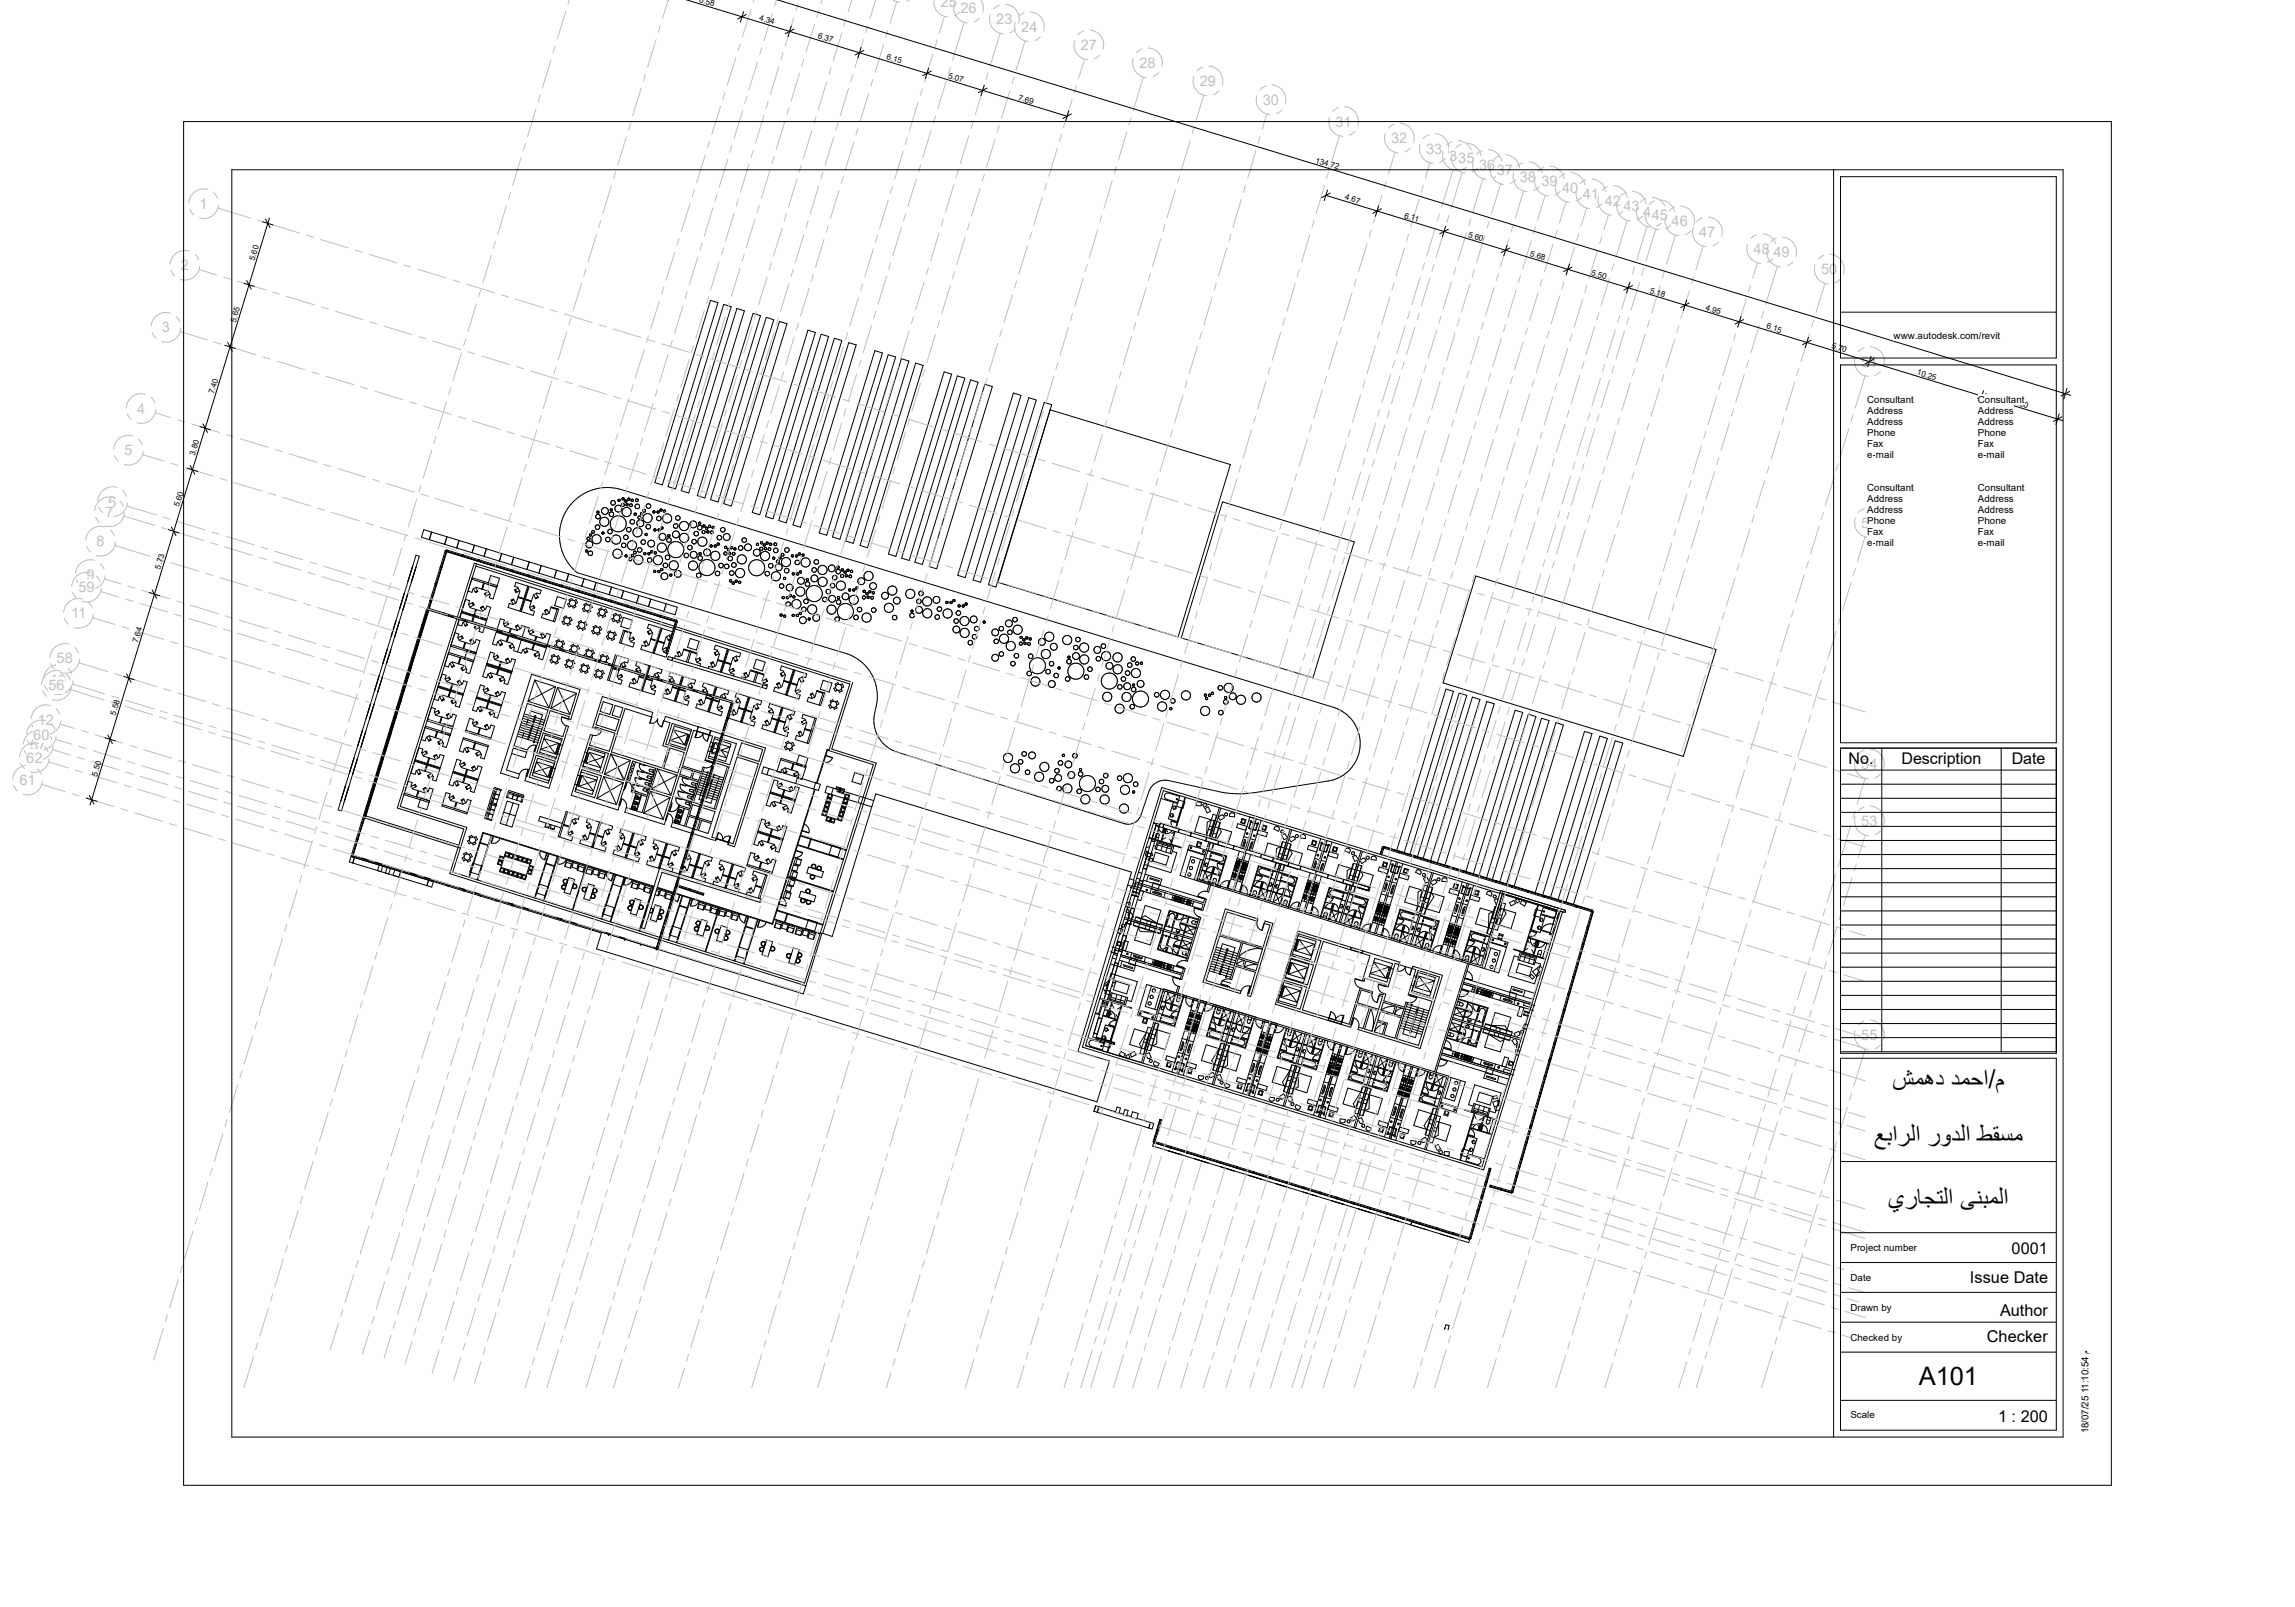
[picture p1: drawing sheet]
<svg xmlns="http://www.w3.org/2000/svg" width="1000mm" height="700mm" viewBox="0 0 1000 700" stroke-linecap="round" stroke-linejoin="round" font-family="sans-serif">
<defs><g id="words">
<g font-size="11.1">
<text x="824.7" y="473.8">شمھد دمحا/م</text>
<text x="816.7" y="498.1">عبار ال رود ال طقسم</text>
<text x="822.8" y="525.6">يراجت ال ىنبم ال</text>
<text x="836" y="603.2">A101</text>
</g>
<g font-size="7.1">
<text x="876.5" y="546">0001</text>
<text x="858.4" y="558.9">Issue Date</text>
<text x="871.5" y="573.1">Author</text>
<text x="865.8" y="584.6">Checker</text>
<text x="870.6" y="619.6">1 :</text>
<text x="880.5" y="619.6">200</text>
</g>
<g font-size="7">
<text x="805.5" y="332.9">No.</text>
<text x="828.6" y="332.9">Description</text>
<text x="876.6" y="332.9">Date</text>
</g>
<g font-size="6.3" fill="#c0c0c0">
<text x="409.9" y="3.1">25</text>
<text x="418.5" y="5.7">26</text>
<text x="434.1" y="10.5">23</text>
<text x="445" y="13.9">24</text>
<text x="470.9" y="21.8">27</text>
<text x="496.4" y="29.6">28</text>
<text x="522.8" y="37.4">29</text>
<text x="550.3" y="45.7">30</text>
<text x="581.9" y="55.1">31</text>
<text x="606.2" y="62.4">32</text>
<text x="621.4" y="66.9">33</text>
<text x="631.5" y="69.9">34</text>
<text x="635.4" y="71.1">35</text>
<text x="644.5" y="73.8">36</text>
<text x="652.2" y="76.1">37</text>
<text x="662.3" y="79.2">38</text>
<text x="671.6" y="81.1">39</text>
<text x="680.7" y="83.9">40</text>
<text x="689.7" y="86.6">41</text>
<text x="699.2" y="89.5">42</text>
<text x="87" y="90.9">1</text>
<text x="707.3" y="92">43</text>
<text x="715.9" y="94.6">44</text>
<text x="719.8" y="95.8">45</text>
<text x="728.4" y="98.4">46</text>
<text x="740.4" y="103.2">47</text>
<text x="764.1" y="110.5">48</text>
<text x="772.8" y="112">49</text>
<text x="78.8" y="117.7">2</text>
<text x="793.5" y="119.5">50</text>
<text x="70.5" y="144.7">3</text>
<text x="811" y="159.7">51</text>
<text x="59.7" y="180.1">4</text>
<text x="54.2" y="198.3">5</text>
<text x="47.3" y="220.7">6</text>
<text x="46" y="225.1">7</text>
<text x="811" y="229.8">52</text>
<text x="42.1" y="237.9">8</text>
<text x="34.2" y="257.9">59</text>
<text x="37.6" y="252.5">9</text>
<text x="30.9" y="269.4">11</text>
<text x="24.7" y="289">58</text>
<text x="21.8" y="298.2">10</text>
<text x="21.1" y="300.7">56</text>
<text x="16.5" y="315.7">12</text>
<text x="14.5" y="322.3">60</text>
<text x="13.1" y="326.8">57</text>
<text x="11.5" y="332.2">62</text>
<text x="811" y="335">54</text>
<text x="8.5" y="342">61</text>
<text x="811" y="359.8">53</text>
<text x="811" y="453">55</text>
</g>
<g font-size="4.2">
<text x="825.1" y="147.7">www.autodesk.com/revit</text>
<text x="813.6" y="175.6">Consultant</text>
<text x="861.8" y="175.6">Consultant</text>
<text x="813.6" y="180.4">Address</text>
<text x="813.6" y="185.1">Address</text>
<text x="861.8" y="180.4">Address</text>
<text x="861.8" y="185.1">Address</text>
<text x="813.6" y="189.9">Phone</text>
<text x="861.8" y="189.9">Phone</text>
<text x="813.6" y="194.7">Fax</text>
<text x="861.8" y="194.7">Fax</text>
<text x="813.6" y="199.4">e</text>
<text x="816" y="199.4">-</text>
<text x="817.4" y="199.4">mail</text>
<text x="861.8" y="199.4">e</text>
<text x="864.2" y="199.4">-</text>
<text x="865.6" y="199.4">mail</text>
<text x="813.6" y="214">Consultant</text>
<text x="861.8" y="214">Consultant</text>
<text x="813.6" y="218.8">Address</text>
<text x="861.8" y="218.8">Address</text>
<text x="813.6" y="223.5">Address</text>
<text x="861.8" y="223.5">Address</text>
<text x="813.6" y="228.3">Phone</text>
<text x="813.6" y="233">Fax</text>
<text x="861.8" y="228.3">Phone</text>
<text x="861.8" y="233">Fax</text>
<text x="813.6" y="237.8">e</text>
<text x="816" y="237.8">-</text>
<text x="817.4" y="237.8">mail</text>
<text x="861.8" y="237.8">e</text>
<text x="864.2" y="237.8">-</text>
<text x="865.6" y="237.8">mail</text>
<text x="806.3" y="545">Project number</text>
<text x="806.4" y="558">Date</text>
<text x="806.3" y="571">Drawn by</text>
<text x="806.3" y="584">Checked by</text>
<text x="910" y="606.9" transform="rotate(-90 910 606.9)">11:10:54 م</text>
<text x="806.3" y="617.6">Scale</text>
<text x="910" y="624.3" transform="rotate(-90 910 624.3)">18/07/25</text>
</g>
<g font-size="3.5">
<text x="304.5" y=".9" transform="rotate(17 304.5 .9)">6.58</text>
<text x="330.6" y="8.8" transform="rotate(17 330.6 8.8)">4.34</text>
<text x="356.2" y="16.7" transform="rotate(17 356.2 16.7)">6.37</text>
<text x="386.1" y="25.8" transform="rotate(17 386.1 25.8)">6.15</text>
<text x="413" y="34" transform="rotate(17 413 34)">5.07</text>
<text x="443.5" y="43.4" transform="rotate(17 443.5 43.4)">7.69</text>
<text x="573" y="70.8" transform="rotate(17 573 70.8)">134.72</text>
<text x="585.8" y="86.8" transform="rotate(17 585.8 86.8)">4.67</text>
<text x="611.7" y="94.8" transform="rotate(17 611.7 94.8)">6.11</text>
<text x="639.5" y="103.3" transform="rotate(17 639.5 103.3)">5.60</text>
<text x="110.9" y="113.7" transform="rotate(-73 110.9 113.7)">5.60</text>
<text x="666.5" y="111.5" transform="rotate(17 666.5 111.5)">5.68</text>
<text x="693.2" y="119.7" transform="rotate(17 693.2 119.7)">5.50</text>
<text x="718.7" y="127.5" transform="rotate(17 718.7 127.5)">5.18</text>
<text x="743" y="134.9" transform="rotate(17 743 134.9)">4.95</text>
<text x="102.7" y="140.6" transform="rotate(-73 102.7 140.6)">5.65</text>
<text x="769.5" y="143" transform="rotate(17 769.5 143)">6.15</text>
<text x="797.8" y="151.7" transform="rotate(17 797.8 151.7)">5.70</text>
<text x="835" y="163.1" transform="rotate(17 835 163.1)">10.25</text>
<text x="93.2" y="171.8" transform="rotate(-73 93.2 171.8)">7.40</text>
<text x="877" y="175.9" transform="rotate(17 877 175.9)">6.90</text>
<text x="85" y="198.6" transform="rotate(-73 85 198.6)">3.80</text>
<text x="78.1" y="221.1" transform="rotate(-73 78.1 221.1)">5.60</text>
<text x="69.8" y="248.2" transform="rotate(-73 69.8 248.2)">5.73</text>
<text x="60.1" y="280.1" transform="rotate(-73 60.1 280.1)">7.64</text>
<text x="50.4" y="311.7" transform="rotate(-73 50.4 311.7)">5.58</text>
<text x="42.3" y="338.2" transform="rotate(-73 42.3 338.2)">5.50</text>
</g>
</g></defs>
<g fill="none" stroke="#000" stroke-width=".44">
<path d="M309.6 130.9l3.2 .9-24.2 79.4-3.3-1zM315.3 132.6l3.3 1-24.3 79.4-3.2-1zM321.1 134.4l3.3 1-24.3 79.4-3.3-1.1zM328.1 136.5l3.3 1-24.3 79.4-3.3-1zM333.9 138.3l3.2 1-24.2 79.4-3.3-1zM339.6 140l3.3 1-24.3 79.4-3.3-1zM352 143.8l3.3 1-24.3 79.4-3.2-1zM357.8 145.6l3.3 1-24.3 79.4-3.3-1zM363.6 147.4l3.2 .9-24.2 79.5-3.3-1.1zM369.8 149.3l3.3 .9-24.3 79.5-3.3-1.1zM381.2 152.7l3.3 1.1-24.3 79.3-3.2-.9zM387 154.5l3.3 1-24.3 79.4-3.3-1z"/>
<path d="M392.8 156.3l3.2 1-24.2 79.4-3.3-1zM399 158.2l3.3 1-24.3 79.4-3.3-1zM411.4 162l3.3 1-24.3 79.4-3.3-1.1zM417.2 163.7l3.2 1-24.2 79.4-3.3-1zM422.9 165.5l3.3 1-24.3 79.4-3.3-1zM429.1 167.4l3.3 1-24.3 79.4-3.2-1zM441.6 171.2l3.3 1-24.3 79.4-3.3-1zM448.3 173.2l3.2 1-24.2 79.4-3.3-1zM455 175.3l3.3 1-24.3 79.4-3.3-1zM457.6 178.5l78.5 23.9-22.8 75.1-78.5-23.8zM249.6 218.8a20.9 20.9 0 0 1 21.2-5.5l310.2 94.8a16.5 16.5 0 0 1 11.6 16.9 16.5 16.5 0 0 1-13.8 15.2l-32.1 5.1a41.6 41.6 0 0 1-15.7-.5l-21.7-4.8a7.5 7.5 0 0 0-8.8 5l-3.3 10a5.8 5.8 0 0 1-7.4 3.8l-98.9-31.2a14.5 14.5 0 0 1-9.8-17 22.2 22.2 0 0 0 .7-11.8 19.4 19.4 0 0 0-13.4-14.2l-116.9-35.1a20.9 20.9 0 0 1-1.9-30.7zM272.9 218.7l-.1 .1"/>
<path d="M273 217.9a.51 .51 0 0 0-.8 .3 .51 .51 0 0 0 .6 .6M273 217.9l.1 .1M273.1 218l-.2 .7M532.7 218.6l57.4 17.4-18 59.3-57.4-17.4zM187.1 235.1l18.6 5.7M188 231.8l12 3.6M188 231.8l-3.3-1.1-1.1 3.3 3.5 1.1M188 231.8l-.9 3.3M194 240h.7v.2M194 240l.7 .2M194 240l-2.1 6.9M194.5 239.5v.8l-.2-.1z"/>
<path d="M194.7 239.6l6.8 2.1M194.7 233.8l-.9 3.3M200 235.4l-1 3.3M200 235.4l6.7 2.1M206.7 237.5l5.2 1.6M206.7 237.5l-1 3.3M211.9 239.1l-1 3.3M211.9 239.1l6.7 2M257.5 232.6l-.5 .1-.2 .5 .5 .4 .4-.2M257.5 232.6h.1M257.6 232.6l.2 .7M257.8 233.3l-.1 .1"/>
<path d="M281.1 233a.51 .51 0 0 1 .4-.7 .51 .51 0 0 1 .5 .7M281.1 233h.1M281.1 233l.3 .3 .6-.3M282 233h.1M288.4 222.5l-.1 .1M312.7 236.6h-.1M315.8 238.1v.1M319.1 238.8v.1M176.1 258.5l-2 6.7M177.6 259l-2 6.6M179.8 246.6l-2 6.6M181.3 241.9l1.4 .4-33.9 110.9-1.5-.4z"/>
<path d="M181.3 247l-2.1 6.7M189.6 254.4l-2.2 7.1M189.6 254.4l.6 .2M189.6 254.2v.2M189.6 254.2l.7 .2M190 254.6l-2 7.1zM190.2 254.6l-2.1 7.1M190.3 254.4l-.1 .2M191.8 247.1l-2.2 7.1M191.8 247.1l.7 .3M191.9 246.9l-.1 .2M191.9 246.9l.7 .2"/>
<path d="M192.2 247.3l-2 7.1zM192.5 247.4l-2.2 7M192.6 247.1l-.1 .3M194.4 240.2l-2 6.9zM194.6 240.1l6.8 2zM194.6 240.3l6.7 2.1M194.7 240.2l-2.1 6.9M201.3 242.4h.3M201.5 241.7h.3M201.5 241.7l-.2 .7M201.6 242.4l6.9 2.2M201.6 242.2l7 2.1z"/>
<path d="M201.8 241.7l6.9 2.2M201.8 241.7l-.2 .7M205.5 252.3l11 3.5-3.9-1.2 1.2-3.9 3.9 1.2-2.9 9-1.6-.5 .4-1.3-.8-1.6-5.4-1.7-1.3 .7-.4 1.5-1.8-.5M205.7 240.8l5.2 1.6M205.7 251.7l11 3.4M207.3 255.9l.9 1.7-1 .5-.9-1.7M207.3 246.6l86.2 27.1M207.6 245.6l-7.4 23.5M208 257.3l-.9 .6M208.1 257.6l-.9 .4M208.5 244.6h.2M208.7 244.6l7 2.2"/>
<path d="M208.7 243.9h.3M208.7 243.9l-.2 .7M208.8 244.4l7 2.2zM209 243.9l6.9 2.1M209 243.9l-.3 .7M210.7 254l-.8 2.6M210.9 254l-.9 2.7M210.9 242.4l12 3.6M211 254l-.8 2.7M211.3 258.5l.6 1M211.4 258.4l.6 1.1M212.9 257.7l-1.8 .9 .6 1.1 1.7-1"/>
<path d="M215.7 246.8h.2M215.9 246l.3 .1M215.9 246l-.2 .8M215.9 246.8l6.9 2.2M216 246.6l6.9 2.1zM216.2 246.1l6.9 2.1M216.2 246.1l-.3 .7M218.6 241.1l5.3 1.6M218.6 241.1l-1 3.3M222.8 249h.3M222.9 246l6.7 2.1M223.1 249l6.9 2.2"/>
<path d="M223.1 248.2l.2 .1M223.1 248.2l-.3 .8M223.2 248.8l6.9 2.1zM223.3 248.3l7 2.1M223.3 248.3l-.2 .7M223.9 242.7l-1 3.3M223.9 242.7l6.7 2.1M224.4 256.9l.6 1.2M224.6 256.8l.6 1.2M224.6 256.8l-.4 .2 .6 1.1 .4-.1M224.8 253.7l11 3.4-.5 1.6-1.3-.4-1.6 .9-1.7 5.3 .7 1.3 1.5 .5-.6 1.8-10.9-3.5 .5-1.8 1.6 .6 1.4-.8 1.6-5-.9-1.8-1.4-.4zM225.8 259.9l5.8 1.8"/>
<path d="M225.8 256.2l-1.2 .6M226.4 257.3l-1.2 .7M229.6 248.1l17.2 5.2M230 255.3l-3.5 10.9M230 251.2h.3M230.3 250.4l.2 .1M230.3 250.4l-.3 .8M230.3 251.2l6.9 2.2M230.3 255.4l-3.4 10.9M230.3 251l7 2.1zM230.5 250.5l6.9 2.1M230.5 250.5l-.2 .7"/>
<path d="M230.6 244.8l17.2 5.2M230.6 244.8l-1 3.3M230.6 255.5l-3.4 10.9M233.6 258.5l.9 1.8-1.1 .5-.9-1.7M234.4 260l-1.1 .5M235.8 246.4l-1 3.3M237.2 253.4l.2 .1M237.2 253.3v.1M237.4 253.5l7 2.1M237.4 252.6l.3 .1M237.4 252.6l-.2 .8M237.5 253.2l7 2.1z"/>
<path d="M237.7 252.7l6.9 2.1M237.7 252.7l-.3 .8M242.5 248.4l-1 3.3M242.9 259.9l3.9 1.2-1.3 3.9-3.8-1.2zM244.4 255.6h.2M244.6 254.8l.3 .1M244.6 254.8l-.2 .8M244.6 255.6l6.9 2.1M244.7 255.4l6.9 2.1zM244.7 255.4l-.1 .1M244.9 254.9l6.9 2.1M244.9 254.9l-.3 .7"/>
<path d="M246.8 253.3l6.7 2.1M247.8 250l-1 3.3M247.8 250l6.7 2.1M251.5 257.7l.3 .1M251.8 257.8l6.9 2.1M251.8 257l.2 .1M251.8 257l-.3 .7M251.9 257.6l6.9 2.1zM252 257.1l7 2.1M252 257.1l-.2 .7M253.5 255.4l5.2 1.6M254.5 252.1l5.2 1.6"/>
<path d="M254.5 252.1l-1 3.3M258.7 259.9l.3 .1M258.7 257l6.7 2M259 259.2l.2 .1M259 259.2l-.3 .7M259 259.8l7 2.1zM259.2 259.3l6.9 2.1M259.2 259.3l-.2 .7M259.7 253.7l-1 3.3M259.7 253.7l6.7 2M265.4 259l5.3 1.6M266.4 255.7l12 3.7"/>
<path d="M266.4 255.7l-1 3.3M271.7 257.3l-1 3.3M278.4 259.4l5.2 1.6M278.4 259.4l-1 3.3M286.6 249.1a.51 .51 0 0 1 .5-.7 .51 .51 0 0 1 .5 .7M286.6 249.1v.1M286.6 249.2l.3 .2 .6-.2M287.6 249.1l-.1 .1M321.3 253.3l-.1 .1M342.1 252.4h-.1M344.8 259.8h-.1M349.5 241.5v.1"/>
<path d="M352 252.9l-.1 .1M352.1 252.1h-.7a.51 .51 0 0 0-.1 .7 .51 .51 0 0 0 .6 .2M352.1 252.1l.1 .1M352.2 252.2l-.2 .7M368.7 249.5l-.1 .1M369 250.4h.1M643 250.9l104.7 32-14.2 46.6-104.7-32zM172.5 270.5l-2 6.7M173.9 270.9l-2 6.7M181.5 279.6l-2.1 6.9M181.6 279.4l-.1 .2M181.6 279.4l.7 .2-.1 .2-.7-.2"/>
<path d="M181.8 279.7l-1.1 3.6M182 279.7l-2.1 7zM182.9 276.3l-1 3.1M182.9 276.3l.7 .2M183 276l-.1 .3M183 276l.7 .2M183.3 276.4l-2.1 7.1zM183.6 276.5l-2.2 7M183.7 276.2l-.1 .3M183.7 272.4l-2.1 7M183.7 272.4l.7 .2M183.8 272.2l-.1 .2"/>
<path d="M183.8 272.2l.7 .2M184 272.5l-1 3.5M184.2 272.5l-2 7zM184.4 272.6l-1.1 3.5M184.5 272.4l-.1 .2M185.1 269l-1 3.2M185.1 269l.7 .2M185.2 268.7l-.1 .3M185.2 268.7l.7 .3M185.5 269.1l-1 3.3M185.6 269.1l-2 7.1zM185.8 269.2l-2.1 7"/>
<path d="M185.9 265.3l.1-.2 .6 .5M185.9 265.3l.7 .3M185.9 265.3l-2.1 6.9M185.9 269l-.1 .2M186.2 265.5l-1 3.2M186.4 265.5l-2 6.9zM186.4 264.9v.7h-.2zM186.5 265.4l6.6 2.1zM186.6 265.6l-1 3.3M186.9 265.8l6.2 1.9M186.9 265.7l-1 3.3M187.1 265.1l6.2 1.9"/>
<path d="M187.3 261.7l-1 3.5M187.3 261.7l.7 .2M187.4 261.5l-.1 .2M187.4 261.5l.7 .2M187.8 261.9l-2 7zM188 261.9l-1.1 3.7M188.1 261.7l-.1 .2M193.1 267.7l.2 .1M193.3 267.8l6.8 2M193.3 267h.2M193.3 267l-.2 .7M193.4 267.5l6.8 2.1z"/>
<path d="M193.5 267l6.8 2.1M193.5 267l-.2 .8M198.2 275.6l1.7 .6-.4 1.5 .6 1.3 5.4 1.7 1.6-.8 .4-1.3 1.6 .5-1.8 5.8-11-3.4zM199.1 269.5l-26 82.5 29 9.1-6.1 19.5 91.1 28.7M199.3 268.8l7.4-23.5 87.1 27.5M199.6 277.9l1.7-.9 .5 1-1.7 .9M200 269.8l-25.6 81.5 29 9.1-6.1 19.5 90.1 28.4M200.1 269.8l.2 .1M200.2 269.9l-.8 2.2 1.8 .5 .5-1.5 .9-.5M200.3 269.9l6.8 2.1M200.3 269.1l.2 .1M200.3 269.1l-.2 .7"/>
<path d="M200.4 269.7l6.7 2zM200.4 269.2l2.5-8.1 1.7 .6-.5 1.6 .8 1.4 5 1.6 1.8-1 .4-1.3 1.7 .5-2.5 8M200.5 269.2l6.8 2M200.5 269.2l-.2 .7M201 277.2l.5 .9M201.1 266.9l10.9 3.5M201.2 266.6l10.9 3.4M201.2 277l.5 1M201.3 266.3l10.9 3.4M202.6 279.8l-.8 2.6M202.7 279.8l-.8 2.7M202.9 270.7l.8 1.6-.9 .5-1-1.8"/>
<path d="M202.9 279.9l-.8 2.6M203.6 272l-1 .5M203.7 272.2l-1 .5M204.2 263.4l1.5-.8 .5 1.1M205.9 262.5l.5 1M205.9 278.5l-1.1 .6M206 278.6l-1.1 .6M206.1 262.4l.5 1-.4 .3M206.2 263.7l-1.4 .7M206.8 273.1l.6 1.1M207 273.1l.5 1M207.1 272h.2"/>
<path d="M207.3 271.2l.2 .1M207.3 271.2l-.2 .8M207.3 265.4l-1.7 5.3M207.3 272l6.7 2.1M207.3 271.8l6.8 2.1zM207.4 265.5l-1.7 5.3M207.5 271.3l6.7 2.1M207.5 271.3l-.2 .7M207.6 265.5l-1.7 5.3M208.3 272.3l-1.6 .9 .5 1.1 1.8-1M208.4 272.4l.8 1.3-.5 1.3 1.7 .5 .7-2.3M209.5 264.9l1.2-.6 .6 1.2"/>
<path d="M209.5 264.9l.6 1.2M210.5 264l-1.1 .6 .1 .3M210.6 264.2l-1.1 .6M214 274.1l.3 .1M214.2 273.4l.3 .1M214.2 273.4l-.2 .7M214.3 274.2l6.7 2M214.3 273.9l6.8 2.1zM214.5 273.5l6.7 2M214.5 273.5l-.2 .7M216.2 275.4l21.8 6.8M216.3 275l21.9 6.9"/>
<path d="M216.4 274.8l-1.8 5.7 1.7 .6 .5-1.6 1.5-.8 4.9 1.6 1 1.8-.4 1.3 3.4 1.1 .5-1.3 1.7-.9 5 1.5 .8 1.4-.5 1.7 1.7 .5 1.9-5.9M217 279.4l.8 1.5M218 278.9l.8 1.5M219.4 271.8l1.7-.9 .6 1-1.8 .9M220.9 271.1l.5 .9M221 276.2l.3 .1M221 270.9l.5 1M221.2 275.5l.3 .1M221.2 275.5l-.2 .7M221.3 276.3l6.7 2.1M221.4 276.1l6.7 2zM221.5 275.6l6.7 2.1"/>
<path d="M221.5 275.6l-.2 .7M221.6 276.4l-1 3.1M221.7 276.4l-1 3.1M221.9 276.5l-1 3.1M222.5 273.7l-.7 2M222.6 273.7l-.6 2M222.8 273.8l-.7 2M222.8 261.8l.8 1.5M223.8 261.1l-1 .5M223.9 261.2l-1.1 .6M223.9 261.2l.8 1.6M223.9 261.2l-.2-.3-1 .5 .1 .4"/>
<path d="M225.7 260.2l5.8 1.9M225.7 260.1l5.8 1.9M225.8 272.4l-1.1 .6M225.8 272.5l-1.1 .6M226.6 274l-.9-1.8-1.1 .6 .9 1.7M227.3 278.2l-1.8 5.8M227.5 278.2l10.8 3.4M228 278.4h.3M228.2 277.7h.3M228.2 277.7l-.2 .7M228.3 278.4l6.7 2.1M228.3 278.2l6.8 2.1z"/>
<path d="M228.5 277.7l6.7 2.1M228.5 277.7l-.2 .7M229 273l-1.7-.5-.4 1.3-1.6 .8-5.3-1.7-.7-1.3 .5-1.5-1.7-.6-1.5 4.6M229 273l1.6 .5-.4 1.3 .8 1.6 5.3 1.7 1.4-.7 .4-1.5 1.8 .5-1.4 4.4M229 273l-1.5 4.5M230.4 275.2l1.7-1 .6 1.1-1.8 .9M230.8 264.7l1.7-.9 .5 1-1.7 .8M231.8 274.4l.6 1.1M231.9 274.4l.6 1M232.2 263.9l.5 1M232.4 263.8l.5 1M232.7 279.8l-.9 3.2"/>
<path d="M233 279.9l-1.1 3.1M233.1 279.9l-1 3.2M233.6 277.2l-.6 1.9M233.8 277.2l-.6 1.9M233.9 277.3l-.6 1.9M234.4 260.1l-1.1 .5M235.2 279.8l.3 .1M235.2 279.8l-.2 .7M235.5 279.9l6.7 2M235.5 279.9l-.3 .7M236.6 275.9l-.9 .5M236.7 276.1l-.9 .5"/>
<path d="M237.5 277.5l-.9-1.7-1 .5 .9 1.7M238.3 265.6l-1 .5M238.4 265.7l-1 .5M239.1 267.2l-.9-1.8-1 .5 1 1.8M240 264.6l2.7 .9M240.2 264.3l3.3 1-1.8 5.5-5.8-1.8 .6-1.7 1.5 .5 1.3-.7 .8-2.6 2.7 .8M242.8 265.1l-1.7 5.5M243.8 279.3l-.3-.7-1.3 .6 .4 .8M244.6 279.5l.8-.4 .6 1.4-.9 .4M245.7 270.4l-.8 .4 .6 1.3 .9-.5M247.1 269l-.4-.7-1.2 .6 .4 .8M247.8 269.2l.8-.3 .7 1.3-.9 .5"/>
<path d="M248.1 262.7l-.8 .4 .6 1.3 .9-.5M248.2 271.1l.3 .8-1.1 .6-.5-.8M249.5 261.4l-.4-.7-1.2 .6 .4 .7M250.2 261.6l.8-.4 .7 1.4-1 .4M250.6 263.5l.4 .8-1.2 .6-.5-.8M252.1 272.4l-.8 .4 .7 1.3 .9-.5M253.5 271.1l-.3-.8-1.2 .7 .3 .7M254.3 271.3l.8-.4 .6 1.3-.9 .5M254.6 264.8l-.9 .4 .7 1.2 .9-.4M254.6 273.2l.4 .7-1.2 .7-.4-.8M255.9 263.4l-.3-.7-1.2 .7 .3 .7M256.7 263.7l.8-.5 .6 1.4-.9 .4"/>
<path d="M257 265.5l.4 .8-1.2 .6-.4-.8M258.6 274.4l-.8 .5 .7 1.2 .9-.4M258.8 273.7a1.35 1.35 0 0 1 2.2-.2 1.35 1.35 0 0 1-.6 2.2 1.35 1.35 0 0 1-1.8-1.3M258.8 273.7l-.2 .7M259 260l6.9 2.1M260 273.1l-.4-.7-1.2 .6 .4 .7M260.7 273.3l.8-.4 .7 1.3-.9 .5M261 266.8l-.8 .4 .7 1.3 .9-.5M261.1 275.2l.4 .8-1.2 .6-.5-.8M262.4 265.4l-.4-.6-1.2 .6 .4 .7M263.1 265.7l.8-.4 .7 1.3-.9 .5M263.5 267.5l.4 .9-1.2 .6-.4-.9"/>
<path d="M265 276.8l-.8 .4 .6 1.3 .9-.5M265.9 262.1l.2 .1M266.1 262.2l7 2.1M266.1 261.4l.3 .1M266.1 261.4l-.2 .7M266.2 262l7 2.1zM266.3 275.5l-.3-.7-1.2 .6 .3 .7M266.4 261.5l6.9 2.1M266.4 261.5l-.3 .7M267.1 275.7l.8-.4 .7 1.3-1 .5M267.4 269.2l-.8 .4 .6 1.2 .9-.4M267.4 277.6l.4 .7-1.1 .7-.5-.8"/>
<path d="M268.7 267.8l-.3-.7-1.2 .7 .3 .7M269.5 268.1l.8-.4 .7 1.3-1 .5M269.8 269.9l.5 .8-1.3 .7-.4-.9M270.7 260.6l6.7 2.1M271.7 268.9l3.8 1.3-1.2 3.9-3.9-1.3zM272.2 275l2.7 .8M272.3 274.9l2.7 .8-.8 2.6 .6 1.3 1.6 .5-.6 1.7-5.8-1.8 1.7-5.5 3.3 1M272.3 274.7l-1.7 5.5M273.1 264.3l.2 .1M273.3 264.4l6.9 2.1M273.3 263.6l.3 .1M273.3 263.6l-.2 .7"/>
<path d="M273.4 264.2l6.9 2.1zM273.6 263.7l6.9 2.1M273.6 263.7l-.3 .7M274.2 278.5l1.8-1 .5 1-1.8 .9M275.7 277.7l.5 .9M275.8 277.6l.6 1M277.4 262.7l5.2 1.5M280.2 266.5l.3 .1M280.5 265.8l.2 .1M280.5 265.8l-.3 .7M280.5 266.6l6.9 2.1M280.6 266.4l6.9 2.1z"/>
<path d="M280.7 265.9l7 2.1M280.7 265.9l-.2 .7M280.7 280l.8 1.5M280.7 280l1.1-.5 .7 1.5M281.6 279.1l-1.1 .6 .2 .3M281.6 279.3l-1 .5M282.3 275.1l.6 1.2M282.4 275l.6 1.2M282.6 264.2l6.7 2.1M283.5 278.5l5.8 1.8M283.6 261l11.5 3.5-1 3.3-4.8-1.5M283.6 261l-1 3.2"/>
<path d="M283.6 278.3l5.8 1.9M283.6 278.1l5.8 1.9M283.6 274.4l-1.5 .8 .6 1.2 .3-.2M284.2 275.6l-1.2 .6M287.4 268.7l.3 .1M287.7 268.8l6.8 2M287.7 268l.2 .1M287.7 268l-.3 .7M287.7 268.6l6.9 2zM287.8 273.5l-3.4 10.9M287.9 268.1l6.8 2M287.9 268.1l-.2 .7"/>
<path d="M288.2 273.6l-3.5 10.9M288.5 273.7l-3.5 11M290.3 263l-1 3.3M290.4 277.3l.9 1.8 .7-.4M291.5 276.8l.6 1.2M292.1 278.5l-.9 .4M292.1 278.3l-.9 .5M292.3 277.7l-2.1 6.7M292.3 277.7l.7 .2M292.4 277.4l.7 .3M292.4 277.4l-.1 .3M292.4 277.7l-2 6.8z"/>
<path d="M292.6 276.8l-.8-.2-1.5 .8-1.7 5.3 .7 1.4 .9 .3M293 277.9l-2 6.7M293 275.2l-10.3-3.3-.6 1.7 1.3 .5 1 1.7-1.6 5-1.4 .8-1.6-.5-.6 1.7 11 3.5 .5-1.5M293.1 277.7l-.1 .2M294.2 274l76.1 23.9-9.1 28.8-.8-.3-4.6 14.7M294.4 270.7l-2 6.7M294.4 270.7l.1-.2 .7 .2-.1 .2M294.4 270.7l.7 .2M294.5 270.8l-1.9 6.7zM294.5 273l76.1 24M294.7 270.1v.8l-.2-.1M294.7 270.1l-.2 .7"/>
<path d="M295.1 270.9l-2 6.8M300.8 278.1l3.8 1.3-1.2 3.8-3.8-1.2zM347.6 268.5v.1M420.7 263.5h.1M447 277.6l-.1 .1M165.2 294.4l-2 6.7M166.6 294.8l-2 6.7M170.3 282.9l-2.1 6.7M176.2 298.1l-.9 2.8M176.2 298.1l.7 .2M176.3 297.9l-.1 .2M176.3 297.9l.7 .2"/>
<path d="M176.6 298.2l-.9 2.9M176.7 298.2l-2 7.1zM176.9 298.3l-2.1 7.1M177 298.1l-.1 .2M177.1 293.9l-2.1 7M177.1 293.9l.7 .2M177.2 293.7l-.1 .2M177.2 293.7l.7 .2M177.5 294l-1.2 3.9M177.6 294.1l-2 6.9zM177.8 294.1l-1.1 3.9M177.9 293.9l-.1 .2"/>
<path d="M178.4 290.8l-.9 3M178.4 290.8l.8 .2M178.5 290.6l-.1 .2M178.5 290.6l.7 .2M178.9 291l-1 2.9M178.9 291l-2.2 7M179.2 291l-2.2 7.1M179.2 290.8v.2M179.3 286.8l-2.1 6.9M179.3 286.8l.7 .2M179.4 286.5l-.1 .3M179.4 286.5l.7 .2"/>
<path d="M179.6 286.9l-1.1 3.7M179.8 286.9l-2 7zM180 287l-1.1 3.7M180.1 286.7l-.1 .3M180.6 283.5l-.9 3.1M180.6 283.5l.8 .3M180.7 283.3l-.1 .2M180.7 283.3l.7 .2M181.1 283.7l-1 3M181.1 283.7l-2 7zM181.4 283.8l-2.2 7M181.4 283.5v.3"/>
<path d="M190.8 299.4l11 3.5M190.9 299.1l10.9 3.5M191.1 298.8l10.9 3.4M192.7 293.6l1.7 .6-.5 1.5 .7 1.3 5.4 1.7 1.5-.8 .5-1.4 1.6 .6-3.5 11-1.7-.6 .4-1.3-.9-1.8-5-1.6-1.4 .7-.5 1.6-1.8-.5zM194 295.9l1.8-1 .5 1-1.8 .9M195.3 284.8l10.9 3.4M195.5 295.1l.5 1M195.5 284.2l10.9 3.4M195.7 295l.5 1M196.6 280.8l10.9 3.5M197 288.4l1 1.8-1 .5-.9-1.8M197.1 297.7l-1.9 5.8"/>
<path d="M197.2 297.8l-1.8 5.8M197.4 297.9l-1.8 5.8M197.8 289.9l-1 .5M197.9 290.1l-1 .4M200.4 296.5l-1.1 .5M200.4 296.6l-1.1 .5M200.5 286.5l-.9 2.6M200.6 286.5l-.8 2.7M200.8 286.6l-.8 2.6M201 291l.6 1.1M201.2 290.9l.6 1.1M201.2 298l-.9-1.7-1.1 .5 .9 1.8"/>
<path d="M202.6 290.2l-1.7 .9 .6 1.1 1.7-.9M206.2 288.3l-3.8-1.2 1.2-3.9 3.9 1.2-2.9 9-1.6-.5 .4-1.3-.8-1.6-5.4-1.7-1.3 .7-.5 1.5-1.7-.5M206.7 280.1l-.9-1.8-1.1 .6 1 1.7M209.3 298.4l1.8 .5-.5 1.6 .7 1.4 5 1.6 1.8-.9 .4-1.4 1.8 .6-3.5 11-1.6-.5 .4-1.3-.8-1.6-5.4-1.7-1.3 .7-.5 1.5-1.7-.6zM212 289.6l10.9 3.4M212.1 289.2l10.9 3.5M212.1 299.8l-1.5 .9M212.1 299.8l.6 1.1M212.1 299.8l.4-.1 .5 1-.3 .2M212.2 288.9l10.9 3.5-1.9 5.8-1.6-.6 .4-1.2-.8-1.6-5.4-1.7-1.2 .7-.5 1.5-1.8-.6zM212.3 299.8l.6 1M213.7 293.2l.9 1.7-1 .5-.9-1.7"/>
<path d="M213.7 284l1.7 .6-.4 1.5 .6 1.3 5.4 1.7 1.6-.9 .4-1.3 1.6 .5-1.8 5.9-10.9-3.4zM214.5 294.6l-1 .5M214.5 294.8l-.9 .5M215.1 286.3l1.7-.9 .5 .9-1.7 .9M216.5 285.5l.5 1M216.7 285.4l.5 1M217.1 291.2l-.8 2.7M217.3 291.2l-.9 2.7M217.5 291.3l-.9 2.7M217.7 295.7l.6 1.1M217.8 295.7l.6 1.1M218.1 288.2l-.8 2.6"/>
<path d="M218.2 288.2l-.8 2.7M218.4 288.2l-.8 2.7M218.8 280.4l-1 .5M218.8 280.4l.1 .4-1 .5-.1-.4M218.9 280.5l-1.1 .6M219.3 294.9l-1.7 .9 .5 1.1 1.7-.9M221.4 286.9l-1.1 .5M221.5 287l-1.1 .6M222 281.3l.6 1.1M222.2 281.2l.6 1.2 1.2-.7M222.2 281.2l-.3 .2 .6 1.1M222.2 288.4l-.9-1.7-1.1 .6 .9 1.7"/>
<path d="M223.4 280.6l-1.2 .6M228 283l.6 1.2M229.2 282.4l.6 1.2M229.8 283.6l-1.2 .6M229.8 283.6l.2 .3-1.2 .6-.2-.3M229.9 283.8l-1.2 .6M232.9 285l.5 1M233 296.2l6.2 12.2M233 296.2l9.1 2.9-2.9 9.3M233 296.2l-2.9 9.3M233.1 284.9l.5 1M233.1 284.9l-.4 .2 .6 1 .3-.2"/>
<path d="M234.6 284.1l-1.5 .8M235 280.5l.2 .1M235.1 285.1l-1.5 .8M235.2 280.6l6.8 2.1M235.3 280.3l6.8 2.1zM240.4 287.1l-.8 .4 .6 1.3 1-.5M241.7 285.8l-1.1 .6M241.7 285.8a1.36 1.36 0 0 1 1.4 1.5 1.36 1.36 0 0 1-1.8 1.1 1.36 1.36 0 0 1-.7-2M241.8 285.8l-.4-.7-1.2 .6 .4 .7M242 299.1l-11.9 6.4M242 282.7h.2M242.2 282.7l6.8 2.1"/>
<path d="M242.2 281.9l.2 .1M242.2 281.9l-.2 .8M242.3 282.5l6.7 2.2zM242.4 282l6.8 2.1M242.4 282l-.2 .7M242.4 280.7l-.8 .4 .5 .8M242.5 286l.8-.4 .7 1.3-.9 .5M242.9 287.9l.4 .8-1.2 .6-.5-.8M243 299.4l5.3 11.8M243 299.4l8.2 2.6-2.9 9.2M243 299.4l-3 9.2M243.2 281.9l-.5 .2"/>
<path d="M243.7 282l.2 .4M244.9 281.4l.4 .8-.8 .4M246.8 289.1l-.7 .5 .6 1.2 .9-.4M247.1 288.5a1.36 1.36 0 0 1 2.2-.1 1.36 1.36 0 0 1-.8 2.1 1.36 1.36 0 0 1-1.7-1.4M247.1 288.5l-.3 .6M248.2 287.8l-.3-.7-1.2 .6 .4 .8M248.9 282.7l-.8 .4 .4 .7M249 284.8l.2 .1M249 288l.8-.4 .7 1.4-.9 .4M249.2 284.9l6.8 2M249.2 284.1h.2M249.2 284.1l-.2 .7"/>
<path d="M249.3 284.6l6.8 2.1zM249.3 289.9l.5 .8-1.3 .6-.4-.8M249.4 284.1l6.8 2.1M249.4 284.1l-.2 .8M250.3 281.3l-.4-.7-1.2 .7 .4 .7M251 281.6l.8-.4 .7 1.3-.9 .5M251.4 283.4l.4 .8-.8 .4M253.3 291.2l-.8 .4 .7 1.3 .9-.5M254.7 289.8l-.4-.7-1.1 .7 .3 .7M255.4 284.7l-.8 .5 .3 .6M255.5 290.1l.7-.4 .7 1.3-.9 .5M255.6 284a1.35 1.35 0 0 1 1.7-.5 1.35 1.35 0 0 1 .7 1.6"/>
<path d="M255.6 284a1.36 1.36 0 0 0 .6 2 1.36 1.36 0 0 0 1.8-.9M255.8 291.9l.4 .8-1.2 .7-.4-.9M256 286.9l.2 .1M256.2 287l6.8 2.1M256.2 286.2l.3 .1M256.2 286.2l-.2 .7M256.3 286.8l6.8 2zM256.5 286.3l6.7 2M256.5 286.3l-.3 .7M256.8 283.4l-.4-.7-1.2 .6 .4 .7M257.5 283.6l.8-.4 .7 1.3-.9 .5M257.9 285.5l.3 .8-.6 .3"/>
<path d="M259.7 293.6l-.8 .4 .6 1.2 .9-.4M261.1 292.2l-.4-.7-1.2 .6 .4 .8M261.7 287.1l-.8 .4M261.8 292.4l.8-.3 .7 1.3-1 .4M261.9 286.4a1.34 1.34 0 0 1 2.3-.1 1.34 1.34 0 0 1-.8 2.1M261.9 286.4l-.2 .6 .4 1M262.2 294.3l.4 .8-1.2 .6-.5-.8M263 289.1h.2M263.1 285.8l-.4-.8-1.2 .7 .4 .7M263.2 288.3l.2 .1M263.2 288.3l-.2 .8M263.2 289.1l6.8 2.1"/>
<path d="M263.3 288.9l6.7 2.1zM263.4 288.4l6.8 2.1M263.4 288.4l-.2 .7M263.9 286l.7-.4 .7 1.3-.9 .5M264.2 287.9l.4 .7M266.6 290.2l-1.9 6 5.9 1.8 .5-1.7-1.5-.5-.7-1.3 1.1-3.3M266.8 289.5l1.3-4.2 5.9 1.8-.5 1.7-1.3-.5-1.6 .9-.4 1.3M267 291.2l2.7 .9M267 291.1l2.7 .8M267.1 290.9l2.6 .9M267.3 290.4l-2 6M268.8 285.5l-1.3 4.1"/>
<path d="M269 294.7l1.7-.9 .5 .9-1.7 1M270 291.2l.2 .1M270.2 290.5h.2M270.2 290.5l-.2 .7M270.2 291.3l6.7 2M270.3 291l6.7 2.1zM270.4 290.5l6.8 2.1M270.4 290.5l-.2 .8M270.4 293.9l.5 1M270.6 293.8l.5 1M271.8 288.5l.9 1.8-1.1 .5-.9-1.7M272.5 290l-1 .5"/>
<path d="M272.6 290.1l-1.1 .6M276.5 295.7l-1 .5M276.6 295.8l-1 .5 .8 1.6M276.6 295.8l.8 1.5M276.6 295.8l-.2-.4-1 .6M276.9 293.3l.3 .1M277 291.6l.6 1.1M277.1 291.5l.6 1.1M277.2 292.6l.2 .1M277.2 292.6l-.3 .7M277.2 293.4l6.7 2.1M277.3 293.2l6.7 2z"/>
<path d="M277.4 292.7l6.7 2.1M277.4 292.7l-.2 .7M278.4 294.8l5.8 1.8M278.4 294.7l5.8 1.8M278.5 290.8l-1.2 .6 .6 1.1 1.2-.6M278.5 294.5l5.8 1.8M278.7 293.9l-1 3.3-1.5 .7-1.6-.5-.5 1.8 11 3.4 .5-1.7-1.5-.5-.7-1.3 1.1-3.4M278.9 293.2l.3-1-.9-1.8-1.3-.4 .5-1.8 11 3.5-.5 1.6-1.3-.4-1.6 .9-.4 1.1M281.2 294.6l-2 6.2M281.5 294.7l-1.9 6.2M281.9 294.8l-2 6.2M282.7 289.9l-1.3 4"/>
<path d="M283 290l-1.3 4M283.3 290.1l-1.2 4M283.5 299.3l1.7-.9 .5 .9-1.7 .9M283.9 295.5h.3M284.1 294.8h.3M284.1 294.8l-.2 .7M284.2 295.5l6.7 2.1M284.3 295.3l6.7 2.1zM284.4 294.8l6.8 2.1M284.4 294.8l-.2 .7M284.9 298.5l.6 1M285.1 298.4l.5 1"/>
<path d="M285.2 293.7l.9 1.7M286.3 293.1l.9 1.8-1 .5M287.1 294.6l-1.1 .5M287.1 294.7l-1 .5M290.1 282.2l.5 .9-1.5 .8M290.2 284.4v.2l.7 .3 .1-.3M290.2 284.4l.8 .2M290.3 282.1l.4 .8M290.7 282.7l-.3-.7-1.7 .9M290.9 297.6l.3 .1M291.2 297.7l6.7 2.1M291.2 296.9l.2 .1"/>
<path d="M291.2 296.9l-.3 .7M291.3 297.4l6.7 2.1zM291.4 297l6.8 2M291.4 297l-.2 .7M291.7 296.1l.6 1.1M291.8 296l.6 1.1 1.2-.6M291.8 296l-.3 .1 .6 1.1M292.8 287.7l39.2 11.8M292.9 299.4l5.8 1.8M293 299.3l5.8 1.8M293 295.4l-1.2 .6M293.1 299.1l5.7 1.8"/>
<path d="M293.1 286.6l-1.9-.6-.4 1.1 2 .6M293.1 286.6l-.3 1.1M293.1 286.6l39.3 11.7M293.3 298.3l-1.1 3.5-1.4 .7-1.6-.5-.6 1.7 11 3.5 .6-1.8-1.5-.4-.7-1.3 1.1-3.6M293.5 297.6l.3-.8-1-1.8-1.3-.4 .6-1.8 11 3.5-.5 1.6-1.4-.4-1.5 .8-.4 1.1M295.8 299.1l-2 6.3M296.1 299.2l-2 6.3M296.1 283.9l-1 .5M296.2 284.1l-1 .5M296.4 299.3l-2 6.3M296.9 285.5l-.9-1.7-.9 .5 .9 1.7M297.2 294.5l-1.2 3.9"/>
<path d="M297.6 294.6l-1.3 3.9M297.9 283l2.6 .8M297.9 299.8h.3M297.9 294.6l-1.3 4M297.9 282.7l3.4 1-1.5 4.8M298.2 299.8l6.7 2.1M298.2 299l.2 .1M298.2 299l-.3 .8M298.2 299.6l6.8 2zM298.4 299.1l6.7 2.1M298.4 299.1l-.2 .7M299.8 298.2l.8 1.6 1.1-.5"/>
<path d="M300.6 283.7l-2.7-.9-.8 2.7-1.3 .6-1.5-.5-.4 1.2M300.9 297.7l.9 1.7-.9 .5M301.2 284l2.6 .9M301.2 283.9l2.7 .8-.8 2.6 .6 1.3 1.6 .5-.3 1M301.6 299.1l-1 .6M303.1 287.5l1.8-.9 .5 .9-1.7 1M304 284.5l-3.4-1-1.5 4.8M304.6 286.7l.5 1M304.8 286.6l.5 1M307.6 299.9l-1.2 .7M308.6 291.2l.3-1 1.6 .5 1.4-.7 1.6-5-1-1.8-1.3-.4 .5-1.7 11 3.4-.5 1.6-1.2-.3-1.6 .8-1.7 5.3 .6 1.3 1.6 .5-.3 .8M309.8 289.2l.8 1.5"/>
<path d="M310.8 288.5l-1 .5M310.9 288.6l.7 1.6M310.9 288.6l-1.1 .6M310.9 288.6l-.3-.3-1 .5 .2 .4M311.2 284.4l.6 1.1M311.4 284.3l.6 1.2M311.8 299l-1.2 3.9M312.1 299.1l-1.2 3.8M312.4 299.3l-1.2 3.7M312.6 287.7l5.8 1.8M312.7 287.5l5.8 1.8M312.7 283.6l-1.2 .6 .6 1.2 1.2-.7"/>
<path d="M312.8 287.3l5.8 1.8M316.9 282.7l-3.1 10M317.2 282.8l-3.1 10M317.6 282.9l-3.2 10M317.8 292.1l1.7-.9 .5 .9-1.7 .9M319.2 291.3l.5 1M319.4 291.3l.5 .9M320.6 285.9l.9 1.8-1.1 .5-.9-1.7M321.4 287.4l-1.1 .5M321.4 287.5l-1.1 .5M325.1 293l-.9 .5M325.2 293.2l-.9 .5"/>
<path d="M326 294.7l-.9-1.8-1 .5 .9 1.8M326.9 292.1l2.7 .9M327 291.8l6 1.9M329.5 287.2l3.9 1.2-1.2 3.9-3.9-1.3zM329.6 292.9l-2.7-.9-.8 2.6-1.2 .7-1.6-.5-.2 .7M329.7 292.7l-1.4 4.4M330.2 293.2l2.7 .8M330.3 293l2.7 .9-.9 2.6 .7 1.3 1.5 .4-.2 .6M330.3 292.9l-1.4 4.3M332.4 298.3l1.9 .5-.3 1.3-2-.6M332.4 298.3l-.4 1.2M333.6 295.9l.5 .9"/>
<path d="M333.8 295.8l.5 1M333.9 295.7l-1.7 .9M333.9 295.7l.5 1-1.7 .9M338.6 298.2l.8 1.5M339.5 297.5l-1 .6M339.6 297.7l-1 .5M339.6 297.7l.8 1.5M339.6 297.7l-.2-.3-1 .5 .2 .3M340.1 293.4l.6 1.1M340.3 293.3l.6 1.1M340.3 293.3l-.3 .2 .6 1.1 .3-.2M340.5 290.1l11 3.5-.5 1.6-1.3-.4-1.6 .8-1.6 5.4 .6 1.3 1.6 .5-.6 1.7-11-3.5 .6-1.7 1.6 .5 1.4-.7 1.6-5-1-1.8-1.3-.5z"/>
<path d="M341.4 296.7l5.8 1.8M341.5 296.6l5.8 1.8M341.5 292.7l-1.2 .6M341.5 296.4l5.8 1.8M342.1 293.8l-1.2 .6M345.7 291.8l-3.4 10.9M346 291.8l-3.4 11M346.4 292l-3.5 10.9M349.4 295l.9 1.7-1.1 .6-.9-1.7M350.1 296.4l-1.1 .6M350.2 296.5l-1.1 .6M358.6 296.3l3.9 1.3-1.2 3.9-3.9-1.3z"/>
<path d="M364.1 299.4l-.8 .4 .6 1.3 .9-.5M365.5 298.1l-.4-.7-1.2 .6 .4 .7M366.2 298.3l.8-.4 .7 1.3-1 .5M371.6 297.3l-9.2 29 19.4 6.1-23.3 74.2M494.3 298.7h.1M496.9 289.2l.1 .1M157.9 318.2l-2 6.8M159.3 318.7l-2 6.7M161.5 306.3l-2 6.7M163 306.7l-2 6.8M169.5 319.9l-.8 2.6M169.5 319.9l.8 .2"/>
<path d="M169.6 319.7l-.1 .2M169.6 319.7l.7 .2M170.3 319.9v.2M170.6 315.4l-2.2 7M170.6 315.4l.7 .3M170.6 315.2v.2M170.6 315.2l.8 .2-.1 .3M170.9 315.6l-1.3 4.1M171 315.6l-2 7zM171.3 315.7l-1.3 4.1M171.7 312.6l.8 .2M171.7 312.6l-.8 2.7"/>
<path d="M171.8 312.4l-.1 .2M171.8 312.4l.8 .2M172.2 312.8l-2.1 7M172.5 312.8l-2.2 7.1M172.6 312.6l-.1 .2M172.8 308.3l-2.2 6.9M172.8 308.3l.7 .2M172.8 308v.3M172.8 308l.8 .3M173.1 308.4l-1.3 4M173.2 308.4l-2 7zM173.5 308.5l-1.2 4"/>
<path d="M173.6 308.3l-.1 .2M174 305.4l-.9 2.7M174 305.4l.7 .2M174 305.1v.3M174 305.1l.8 .3M174.4 305.5l-.8 2.8M174.5 305.5l-2.1 7.1zM174.7 305.6l-2.1 7M174.8 305.4l-.1 .2M175 301.1l-2.2 6.9M175 301.1l.7 .2M175 300.9v.2"/>
<path d="M175 300.9l.7 .2M175.3 301.2l-1.3 3.9M175.4 301.2l-2 7zM175.7 301.3l-1.2 4M175.7 301.1v.2M185.2 317l10.9 3.4M185.4 316.3l10.9 3.4-1.8 5.9-1.7-.5 .5-1.3-.9-1.6-5.3-1.7-1.3 .7-.5 1.5-1.7-.5zM186.3 313.3l10.9 3.5M188 308.1l1.7 .6-.5 1.5 .7 1.3 5.3 1.7 1.6-.8 .4-1.3 1.7 .5-1.9 5.8-10.9-3.4zM189.3 310.4l1.8-.9 .5 1-1.8 .9M190.4 318.6l-.9 2.7M190.5 318.6l-.8 2.7"/>
<path d="M190.7 318.7l-.9 2.7M190.8 309.6l.5 1M190.9 309.5l.5 1M191.6 303.5l.8 1.5M192.4 312.3l-.9 2.7M192.5 312.3l-.9 2.7M192.6 302.9l.8 1.6M192.7 312.4l-.9 2.6M193.4 304.5l-1 .5M193.4 304.5l.2 .3-1 .6-.2-.4M193.5 315.3l3.9 1.1-1.2 3.9-3.9-1.2zM193.5 304.6l-1.1 .6"/>
<path d="M195.7 311l-1.1 .6M195.7 311.1l-1.1 .6M196.5 312.5l-.9-1.7-1.1 .6 .9 1.7M196.6 305.4l.7 1.1M196.8 305.3l.6 1.1 1.2-.6M196.8 305.3l-.3 .1 .6 1.2M198 304.7l-1.2 .6M203 318.1l10.9 3.4M204.6 312.9l1.7 .5-.4 1.6 .6 1.3 5.4 1.6 1.6-.8 .4-1.3 1.6 .5-1.8 5.9-10.9-3.5zM206 315.1l1.7-.9 .5 1-1.7 .9M207.4 314.4l.5 .9M207.5 304.2l10.9 3.4"/>
<path d="M207.6 303.9l10.9 3.4M207.6 314.3l.5 1M207.7 303.5l10.9 3.5M209 317l-.8 2.7M209.1 317.1l-.8 2.6M209.2 307.8l.9 1.7-.9 .6-.9-1.8M209.3 317.1l-.8 2.7M210 309.2l-1 .5M210.1 309.4l-1 .5M212.3 315.7l-1.1 .6M212.4 315.8l-1.1 .6M212.7 300.9l-1.5 .8"/>
<path d="M213.1 317.3l-.9-1.7-1 .5 .8 1.8M213.2 310.3l.6 1.1M213.4 310.3l.6 1.1M213.7 302.7l-1.9 5.8M213.8 302.7l-1.8 5.8M214 302.8l-1.8 5.8M214.8 309.5l-1.7 .9 .6 1.1 1.7-.9M216.9 301.2l-1.1 .6M217 301.4l-1.1 .6M217.7 302.8l-.6-1.3-1.2 .7 .7 1.2M225.9 319.8l4.3 1.3M226.2 318.8l4.3 1.3"/>
<path d="M226.6 317.8l4.2 1.4M226.9 316.9l4.2 1.3M227.2 315.9l4.2 1.3M227.5 314.9l4.2 1.4M227.8 313.9l4.2 1.4M228.1 313l4.2 1.3M228.4 312l4.2 1.4M228.7 311l4.2 1.4M230.1 305.5l9.1 2.9M231.2 319.3l4.2 1.3M231.5 318.3l4.2 1.4M231.8 317.3l4.2 1.4"/>
<path d="M232.1 316.4l4.2 1.3M232.4 315.4l4.2 1.3M232.7 314.5l4.2 1.3M233 313.5l4.2 1.3M233.1 311.9l.4 .1M233.1 311.9l-3.2 10.2M233.3 312.5l4.2 1.3M233.5 312l-3.2 10.2M236.7 319.2l8.2 2.7-2.7 8.7-8.3-2.6zM240 308.6l8.3 2.6M244.7 312.2l3 .9M246.8 316.1l.9 .3-8.5 27-10.5-3.3 .6-2"/>
<path d="M247.6 313.3l-2.9-.9a3.1 3.1 0 0 0 2.1 3.7M247.7 313.1l.3-.9-8.3-2.6-2.7 8.7 8.2 2.6 1.6-4.8M247.7 313.1l1 .4 4.1-13.1-21.2-6.7-13.5 43 7.7 2.4 .6-1.9M251.2 302l-11.2 6.6M259.1 317.5l3 .9a3.1 3.1 0 0 1-3.9 1.9M259.2 317.3l.2-.6 8.5 2.7-2.4 7.8-8.6-2.6 1.3-4.3M259.2 317.3l2.9 .9M261.2 310.9l8.6 2.6-1.6 4.9-8.5-2.7zM262.8 305.6l4.2 1.4-1.3 4.2-4.2-1.3zM268 307.3l3.4 1.1-1.3 4.2-3.4-1.1zM283.8 312.3l-11.4-3.6-6 18.8 22.1 7 2.8-8.9-2.5-.8 3.1-10-2.6-.8 .6-1.9 14.3 4.5M283.8 312.3l.6-2-21.9-6.9-4.3 13.6 1 .3"/>
<path d="M283.9 312.3l-.8 2.7a2.77 2.77 0 0 0 3.5-1.9 2.77 2.77 0 0 0 1.8 3.6l.9-2.7M284.1 312.3l-.9 2.7M289.1 313.9l-.8 2.7M291 300.2l-1 .5M291.2 300.4l-1.1 .5 .8 1.5M291.2 300.4l.7 1.5M291.2 300.4l-.2-.3-1.1 .5M292.9 315.1l8.4 2.7-2.9 9-8.3-2.7zM298.1 303.8l1.7-.9 .5 1-1.8 .9M299.5 303.1l.5 .9M299.7 303l.5 1M299.8 319.8l-8 2.7 6.5 2"/>
<path d="M299.8 319.8l-6.5-2 5 6.7M299.8 319.8l-1.5 4.7M300.2 320l-.2 .7M300.4 320l-.2 .7M301.1 318.5l-7.3-2.3-2.4 7.6 7.3 2.3M303.5 318.5l5.8 1.9M303.7 318.5l-1.4-.4-4.9 15.5 8.2 2.6 .7-2.1 .6 .2M303.8 318.4l5.3 1.7M303.9 318.6l-.9 2.6M304.1 316.5l5.8 1.8M304.2 316.6l-.5 1.9M304.3 316.5l-1.5 4.7"/>
<path d="M304.7 305.5l.8 1.5M304.9 301.9l.2 .1M305.1 302l6.8 2M305.1 301.2h.3M305.1 301.2l-.2 .7M305.2 301.7l6.8 2.2zM305.4 301.2l6.7 2.1M305.4 301.2l-.3 .8M305.6 304.8l-1 .6M305.7 305l-1 .5M305.7 305l.8 1.5M305.7 305l-.2-.4-1 .5 .2 .4"/>
<path d="M306.2 300.7l.5 1M306.4 300.6l.6 1.1 1.2-.6M306.4 300.6l-.3 .1 .4 .9M307.5 304l5.8 1.8M307.6 303.9l5.8 1.8M307.6 303.7l5.8 1.8M307.9 302.8l-1.2 3.5-1.3 .8-1.7-.5-.5 1.7 11 3.5 .5-1.7-1.5-.6-.7-1.2 1.2-3.8M308.1 302.1l.2-.7-.9-1.8-1.3-.5 .5-1.7 11 3.5-.5 1.6-1.3-.4-1.6 .8-.3 1M309.6 318.4l-.5 1.7M309.7 318.2l-1.5 4.7a2.75 2.75 0 0 1-1.8-3.5 2.83 2.83 0 0 1-3.5 1.8l.8-2.6M310.3 303.5l-1.9 6.5M310.7 303.7l-2 6.4"/>
<path d="M311 303.7l-2 6.4M311.9 304l.2 .1M312.1 304.1l6.7 2M312.1 303.3l.3 .1M312.1 303.3l-.2 .7M312.2 304l6.6 2M312.2 303.9l6.6 2.1M312.2 303.9v.1M312.4 303.4l6.6 2M312.4 303.4l-.3 .7M312.6 308.4l1.8-.9 .4 1-1.7 .9M314 307.7l.5 1"/>
<path d="M314.2 307.6l.5 .9M314.4 302.8l.7 1.4M314.4 320l.7 .2M314.4 320l-.1 .2M314.5 319.8l-4.7-1.5-.6 2 1.3 .4-3.3 10.5 .6 .2 .2-.3 2.7 .8M315.4 302.3l1 1.7-.8 .4M316.2 303.7l-1 .6M316.2 303.8l-.8 .5M316.5 313l-2.1 7M316.5 313l.7 .2M316.6 312.8l.7 .2M316.6 312.8l-.1 .2"/>
<path d="M316.7 313.1l-2 6.9zM317.2 313.2l-2.1 7M317.3 313l-.1 .2M318.7 305.9l-2.1 6.9M318.7 305.9h.8l-.1 .3M318.7 305.9l.7 .3M318.8 306l-1.9 6.8zM319 305.4l.2 .1-.2 .7-.2-.1M319 305.4l-.2 .7M319 310l.7 1.5M319.4 306.2l-2.1 6.8M319.9 309.3l-1 .5"/>
<path d="M320 309.5l-1 .5M320 309.5l.8 1.5M320 309.5l-.2-.4-1 .6 .2 .3M320.4 305.2l.6 1.2M320.5 305.1l.6 1.2M320.9 301.9l11 3.5-.5 1.6-1.3-.4-1.6 .8-1.7 5.4 .7 1.3 1.5 .4-.5 1.8-11-3.5 .5-1.7 1.6 .5 1.5-.7 1.5-5-.9-1.8-1.4-.4zM321.8 308.5l5.8 1.8M321.8 308.4l5.8 1.8M321.9 304.4l-1.2 .7 .6 1.1 1.2-.6M321.9 308.1l5.8 1.9M326.1 303.5l-3.5 11M326.4 303.7l-3.4 10.8"/>
<path d="M326.7 303.7l-3.4 11M326.9 312.9l1.7-.9 .5 1-1.7 .9M328.3 312.2l.5 .9M328.5 312.1l.5 1M329.4 308.8l1.1-.6-1.1 .7M329.7 306.8l.9 1.7-1 .6-1-1.8M333.5 314.6l.7 1.5M334.4 313.9l-1 .5M334.5 314l-1 .6M334.5 314l.8 1.6M334.5 314l-.2-.3-1.1 .5 .3 .4M334.9 309.8l.5 1.1"/>
<path d="M335 309.7l.6 1.2M335.4 306.5l11 3.4-.5 1.6-1.3-.3-1.6 .8-1.7 5.3 .7 1.3 1.5 .5-.6 1.7-11-3.4 .6-1.8 1.6 .5 1.4-.7 1.6-5-.9-1.8-1.3-.4zM336.3 313.1l5.8 1.8M336.3 312.9l5.8 1.8M336.3 309l-1.1 .6 .5 1.2 1.3-.7M336.4 312.7l5.8 1.8M340.6 308.1l-3.5 10.9M340.9 308.2l-3.5 10.9M341.2 308.3l-3.4 10.9M341.4 317.5l1.7-.9 .5 .9-1.7 .9M342.8 316.7l.5 1M343 316.7l.5 .9"/>
<path d="M344.2 311.3l.9 1.8-1.1 .5-.9-1.7M345 312.8l-1.1 .6M345 312.9l-1 .6M346.5 301.2l1.8-1 .5 1-1.8 .9M348 300.4l.5 1M348.1 300.3l.6 .9M348.9 318.6l-1 .5M349 318.8l-1 .5M349.3 314.4l.6 1.1M349.5 314.3l.5 1.1M349.9 311.2l5.8 1.8-3.4 10.9-5.8-1.8 .5-1.7 1.6 .4 1.2-.6 1.7-5.4-.8-1.6-1.3-.4zM350.6 317.7l2.7 .9"/>
<path d="M350.6 317.6l2.7 .8M350.7 317.4l2.7 .8M350.9 313.6l-1.7 .9 .5 1.1 1.8-.9M354 301.9l.9 1.8M354 301.9l-.9 .5 .8 1.8M354.1 302l-1 .5M354.2 302.2l-1 .5M355.1 312.8l-3.4 10.9M355.9 301.1l2.6 .9M355.9 300.8l3.4 1-1.8 5.5-5.8-1.8 .6-1.8 1.5 .6 1.3-.7 .8-2.6 2.7 .8M358.6 301.6l-1.7 5.5M361.9 306.8l-.8 .5 .6 1.2 .9-.4"/>
<path d="M363.3 305.5l-.4-.7-1.2 .6 .4 .8M364 305.7l.8-.4 .7 1.3-.9 .5M364.4 307.6l.3 .8-1.1 .6-.5-.8M366.6 300.2l.3 .7-1.1 .7-.5-.8M154.3 330.2l-2.1 6.7M155.7 330.6l-2.1 6.7M164 337l-2.1 6.9M164 337l.7 .2M164 336.7v.3M164 336.7l.8 .2M164.3 337.1l-1.4 4.4M164.5 337.1l-2 7z"/>
<path d="M164.7 337.2l-1.4 4.4M164.8 336.9l-.1 .3M165.1 334.5l-.7 2.3M165.1 334.5l.7 .2M165.1 334.2l.8 .2M165.1 334.2v.3M165.5 334.6l-.7 2.3M165.6 334.6l-2.2 7.1zM165.8 334.7l-2.1 7M165.9 334.4l-.1 .3M166.2 329.8l-2.2 6.9M166.2 329.8l.7 .2"/>
<path d="M166.2 329.6v.2M166.2 329.6l.8 .2M166.5 329.9l-1.4 4.3M166.7 329.9l-2.1 7zM166.9 330l-1.3 4.3M167 329.8l-.1 .2M167.3 327.2l-.8 2.5M167.3 327.2l.7 .2M167.4 326.9l-.1 .3M167.4 326.9l.7 .3M167.7 327.3l-.7 2.5M167.8 327.3l-2.1 7.1z"/>
<path d="M168 327.4l-2.1 7M168.1 327.2l-.1 .2M168.4 322.6l-2.2 7M168.4 322.6l.7 .2M168.4 322.4v.2M168.4 322.4l.8 .2M168.7 322.7l-1.3 4.2M168.9 322.8l-2.1 6.9zM169.1 322.8l-1.3 4.3M169.2 322.6l-.1 .2M169.9 320l-.7 2.6M170 320.1l-2 7.1z"/>
<path d="M170.3 320.1l-2.2 7.1M180.7 331.6l10.9 3.4M180.8 331.3l10.9 3.4M180.9 330.9l10.9 3.5M182.5 335.2l.8 1.7-.9 .5-.9-1.7M182.5 325.8l1.8 .5-.5 1.6 .7 1.5 5 1.5 1.8-.9 .4-1.3 1.8 .5-3.5 11-1.6-.5 .4-1.3-.8-1.6-5.4-1.7-1.3 .7-.5 1.5-1.7-.5zM183.2 336.6l-1 .5M183.3 336.8l-1 .5M183.9 328l1.4-.7 .6 1-1.5 .8M185.5 327.2l.6 1M185.7 327.1l.5 1M186.5 337.8l.5 1"/>
<path d="M186.6 337.7l.6 1.1M186.9 330.1l-1.9 5.8M186.9 320.6l.9 1.7-.9 .5-1-1.7M187 330.1l-1.8 5.8M187.2 330.2l-1.8 5.8M187.7 322l-1 .5M187.7 322.2l-.9 .5M188 336.9l-1.7 1 .6 1 1.7-.9M189.1 329.6l.7 1.2M190.2 328.8l-1.1 .6M190.3 329l.6 1.2M190.3 329l-1.2 .6"/>
<path d="M190.3 329l-.1-.3-1.2 .6 .1 .3M190.9 323.1l.6 1.1M191.1 323.1l.5 1M192.5 322.3l-1.7 1 .5 1 1.7-.9M197.3 336.6l10.9 3.4M197.4 336.3l10.9 3.4M197.4 335.9l11 3.5M199.1 330.8l1.7 .5-.5 1.6 .8 1.4 4.9 1.6 1.9-.9 .4-1.4 1.7 .6-3.5 11-1.6-.5 .4-1.3-.8-1.6-5.4-1.7-1.2 .7-.5 1.5-1.8-.5zM200.4 333l1.5-.7 .5 1M201.7 321.9l10.9 3.5M201.9 321.3l11 3.4-1.9 5.9-1.6-.5 .4-1.3-.8-1.6-5.4-1.7-1.3 .6-.5 1.6-1.7-.6zM202.1 332.1l.5 1.1"/>
<path d="M202.3 332.1l.5 1-.4 .2M202.4 333.3l-1.5 .8M203.4 335.1l-1.8 5.8M203.5 325.5l.8 1.8-.9 .5-.9-1.7M203.5 335.1l-1.8 5.8M203.8 335.2l-1.9 5.8M204.2 327l-1 .5M204.3 327.2l-1 .5M205.7 334.6l.6 1.1M206.8 333.8l-1.2 .6M206.8 334l.7 1.2M206.8 334l-1.1 .6"/>
<path d="M206.8 334l-.1-.3-1.2 .6 .2 .3M206.9 323.6l-.8 2.7M207.1 323.6l-.9 2.7M207.2 323.7l-.8 2.6M207.5 328.1l.5 1.1M207.6 328.1l.6 1M209 327.3l-1.7 .9 .6 1.1 1.7-.9M225.6 320.8l4.3 1.3M226.4 337.2a3.1 3.1 0 0 1 3.7-2.1l-.9 3M227.6 321.4l3.6-11.7 5.2 1.7-3.8 11.9 .3 .1-.3 .2-.2-.4M229.5 327.7l-.7 2.3-5.9-1.8M229.5 327.7l-5.8-1.9-3 9.6 5.7 1.8"/>
<path d="M229.8 326.7a3.1 3.1 0 0 1 3.7-2l-.9 2.9M229.8 326.7l-5.8-1.8 5.8-18.4 9 2.8-5.8 18.4M229.8 326.7l-.3 1M229.9 322.1l.4 .1M230.3 322.2l4.2 1.3M230.3 335.2l-1 2.9M230.5 321.2l4.3 1.4M230.8 320.3l4.3 1.3M232.3 336.5l6.5 2M232.7 328.7l-3 9.5-.4-.1M233.6 329l8.3 2.6-3 9.5-8.3-2.6zM233.7 324.7l-1.2 3.9"/>
<path d="M233.8 331.9l6.5 2M233.8 331.9l-1.5 4.6M233.8 331.9l5 6.6M234.3 330.3l7.3 2.3-2.4 7.5-7.3-2.3zM239.5 338l-.3 .7M239.6 336.3l-.5 1.6 .5 .1M239.6 336.3l.5 .1M239.6 338l-.2 .8M239.7 338.4l1 .3M240.1 336.4l-.5 1.6M240.3 333.9l-1.5 4.6M240.3 333.9l-8 2.6"/>
<path d="M240.6 334.8l-.5-.2-.5 1.7M240.6 334.8l-.5 1.6M240.7 334l-.2 .7M240.9 334.1l-.2 .7M241 334.5l.9 .3M242.7 327.9l-.3 .7M242.8 326.1l-.5 1.6 .5 .2M242.8 326.1l.5 .2M242.8 327.9l-.2 .7M242.9 328.3l1 .3M243.5 323.8l-6.5-2.1 5 6.7M243.5 323.8l-1.5 4.6"/>
<path d="M243.5 323.8l-8 2.6 6.5 2M243.8 324.7l-1 3.2M243.8 324.7l-.5-.2-.5 1.6M243.9 323.9l-.2 .7M244 324.7l-1 3.3M244.1 323.9l-.3 .8M244.1 324.4l1 .3M244.7 322.5l-7.2-2.3-2.4 7.5 7.3 2.3M251.7 337.7l.9 .2M252.3 340l.5 .1M252.8 338.4l.5 .1-.5 1.6M252.8 338.4l-1 3.2"/>
<path d="M253 337.6l-.2 .8M253.2 337.7l-.3 .7M253.2 336.3l7.3 2.2-2.4 7.6-7.3-2.3zM253.5 335.2l8.6 2.7-3 9.6-8.6-2.7zM253.6 337.8l6.5 2.1-8 2.6M253.6 337.8l-1.5 4.7M253.6 337.8l5 6.8-6.5-2.1M253.7 331.4l.9 .3M254.9 327.5l1 .3M254.9 331.5l-.2 .7M255.1 331.5l-.3 .7M255.5 329.9l.4 .1"/>
<path d="M256 328.3l.5 .1-1.1 3.2-.4-.1zM256.4 326.1l7.3 2.3-2.4 7.6-7.3-2.3M256.6 325.5l8.5 2.7-2.7 8.8-8.6-2.7zM256.8 327.7l5 6.7-6.5-2M256.8 327.7l-1.5 4.7M256.8 327.7l6.4 2-7.9 2.7M258.2 320.3l-.9-.3-8.4 26.4 20.4 6.4 1.5-4.9M263.1 338.2l5.5 12.3M263.1 338.2l-3 9.6M263.1 338.2l8.5 2.8M263.4 337.3l8.5 2.7M266.2 328.3l5.7 11.7"/>
<path d="M273.6 338.1l.3 .2v.8l-.7 .2M273.8 337.4l1.3 .4M274.6 335l.6 .8-.2 .5-.9 .3M274.7 331.2l-11.3 6.1M274.7 331.2l-8.6-2.7-2.7 8.8M274.7 331.2l-2.8 8.8M274.7 334.4l1.3 .5M275.5 332.2l.6 .8-.6 .8h-.5M276.8 338.6l2.5 .8M276.9 331.9l-2.5 8.1-1.3-.4M277.7 335.6l2.5 .8M278.7 332.7l2.7 .8"/>
<path d="M279.2 339.6l-2.5-.8a2.7 2.7 0 0 0 1.8 3l-.2 .5M279.3 339.4l.2 .1M279.6 339.2l4.4 1.4-.9 2.8-4.4-1.4M280.2 336.6l-2.5-.8a2.68 2.68 0 0 0 1.7 3.1l-.1 .5M280.2 336.4l.3 .1M280.4 335.9l-.2 .5M280.4 335.9l.2 .1M280.5 336.4l4.4 1.4-.8 2.6-4.4-1.4M281.1 333.6l-2.5-.8a2.58 2.58 0 0 0 1.8 3.1M281.2 333.3l-5.5-1.8-3.7 11.7 .3 .1M281.4 333.3l4.4 1.4-.9 2.8-4.3-1.4M282.2 338l1.5 .3-.3 1-1.4-.6z"/>
<path d="M283.1 335.1l1.5 .3-.2 .9-1.5-.6zM284.4 336.2l.2 .1M284.7 338.3h-.7l-.4 1.2 .5 .6M285.6 335.4h-.7l-.3 1.2 .5 .5M286.5 334.9l5.8 11.5M286.5 334.9l8.6 2.8M286.5 334.9l-2.8 8.8M292 325.8l6.2 2-2.8 8.9-6.2-2zM295.1 337.7l-11.4 6M295.1 337.7l-2.8 8.7M297.2 334.3l4.7 1.4-1 3.1-4.7-1.5zM297.4 338.5l2.4 .8"/>
<path d="M299 323.9l-.3 .8M299.1 322.2l-.5 1.6 .5 .2M299.1 322.2l.5 .1M299.1 322.2l.5-1.7 .5 .2-.5 1.6M299.2 324l-.3 .7M299.6 322.3l-.5 1.7M299.8 339.5l-2.5-.8a2.58 2.58 0 0 0 1.8 3.1M300.3 320.8l-.5 1.6M302.5 336l2.9 .8-.9 3.1-3-.9zM305.3 339.9l2.7 .9M305.6 339l2.7 .9M305.9 338l2.7 .9"/>
<path d="M306.2 337.1l2.7 .8M306.5 336.1l2.7 .8M306.9 334.3l-4.7 15.2 2.9 .9M307.1 331.2l3.5 1.1M307.8 331.6l2.8 .8M308.1 336.2l.3 .1-3.8 12 1 .3M308.4 336l.3 .4M308.5 327.1l1 .3M308.9 329.4l2.4 .8M308.9 320.2l-.8 2.6M309.1 325.2l3.4 1.1M309.3 339.1l.9 .2"/>
<path d="M309.6 338.1l.9 .3M309.7 323.3l1 .3M309.9 337.1l.9 .3M310 334.5l-2.2 7M310 334.5l.7 .3M310 334.3l.7 .2M310 334.3v.2M310.1 334.6l-2 6.9zM310.1 328.1l1.7 .5M310.3 333.2a2.99 2.99 0 0 1-3.4 1.1M310.6 339.5l4.2 1.3M310.7 334.8l-2.1 6.9"/>
<path d="M310.7 323.9l-1 3.3M310.7 334.5v.3M310.8 337.4l.3 .1M310.8 337.4l-3.2 10.2M310.9 338.5l4.2 1.3M311.1 337.5l-3.2 10.2M311.1 337.5l4.3 1.4M311.2 321.8l2.4 .8M311.3 324.1l-.5-.2-1 3.3 .5 .1M311.4 332.2l6.3 1.9-5.8 18.5-6.1-2M311.6 323.4l1.2 1.6M311.6 323.4l1.6 .5"/>
<path d="M311.6 323.4l-1.5 4.7M312.1 327.4l-2 .7M312.2 327.4l-2.2 6.9M312.2 327.4l.6 .2M312.2 327.1l.7 .2M312.2 327.1v.3M312.3 327.4l-2.2 6.9zM312.8 327.6l-2.1 6.9M312.9 327.3l-.1 .3M313.2 326.5l4.1 1.3M313.4 325.8l3.2 4.3-4.1-1.3M313.4 338.2l-3.6 11.7-3.4-1.1"/>
<path d="M313.9 321.7l-2.4-.7-2.9 9.2 2.4 .8M313.9 324.1l4.2 1.3-5.1 1.8M314.3 320.2l-2.1 6.9M314.3 320.2l.7 .2M314.3 322.8l4.2 1.3-2.4 7.6-4.1-1.3M314.5 320.2l-2 7zM314.6 322l6.3 1.9-2.9 9.3-6.3-2M315 320.4l-2.1 6.9M315.1 320.2l-.1 .2M315.2 320l18.4 5.8-13.6 43.1-2.8-.9 1.2-3.7M316.9 333.9l-5.8 18.4M321.2 329.7l9.2 3-11 34.8-9.2-2.8z"/>
<path d="M323.1 323.6l9.2 2.9-1.6 5.2-9.2-2.9zM334.2 337.5l22.4 6.8 .9-2.7-10-3M335 334.8l-2.3-.7-.8 2.7 2.3 .7M335 334.8l12.5 3.8M335 334.8l-.8 2.7M337.3 339.7l1.7 .6-.5 1.6 .8 1.4 5 1.6 1.8-1 .4-1.3 1.7 .6-3.4 11-1.6-.5 .3-1.4-.8-1.5-5.3-1.7-1.3 .7-.5 1.5-1.8-.6zM340.1 330.9l11 3.4M340.4 330.3l10.9 3.4-1.9 5.9-1.7-.6 .4-1.5-.6-1.3-5.4-1.7-1.6 .8-.4 1.3-1.6-.5zM342 334.6l.9 1.7-1.1 .5-.9-1.7M342.5 325l-.8 .3 .6 1.3 1-.5M342.7 336l-1 .6M342.8 336.1l-1.1 .6"/>
<path d="M343.9 323.6l-.4-.7-1.2 .6 .4 .7M344.6 323.8l.8-.4 .7 1.3-.9 .5M345 325.7l.4 .8-1.2 .6-.5-.8M345.6 332.6l-.9 2.7M345.7 332.7l-.8 2.7M345.9 332.7l-.8 2.7M345.9 337.2l.6 .9M346.1 337.1l.5 .9M347.5 338.6l-.8 2.7M347.6 336.3l-1.8 .9 .5 1 1.8-.9M348.2 328.9l3.8 1.3-1.2 3.8-3.8-1.2zM349.7 320.3l-.9-1.8-1 .5 .9 1.8"/>
<path d="M359.8 329.2l3 1a3.2 3.2 0 0 1-3.9 1.8M359.8 329.1l3 .9M372.4 336.6l3.9 1.2-1.2 3.9-3.9-1.3zM463.8 329.3l-.1 .1M150.6 342.1l-2.1 6.7M152 342.6l-2 6.7M157.4 358.5l-2.1 6.9M157.4 358.5l.7 .2M157.5 358.2l-.1 .3M157.5 358.2l.7 .2M157.9 358.6h.1M158 358.6l-2.1 7z"/>
<path d="M158.1 358.7l-2.1 6.9M158.2 358.4l.7-2.1 41.7 13.1M158.2 358.4l-.1 .3M158.5 355.9v.3l.7 .2v-.2M158.5 355.9l.7 .3M158.5 355.9l.2 .1M159.5 355.4l40.4 12.8M159.6 351.3l-2.1 6.9M159.6 351.3l.7 .2M159.7 351.1l-.1 .2M159.7 351.1l.7 .2M159.9 351.4l-1.4 4.5"/>
<path d="M160.1 351.5l-2 6.9zM160.3 351.5l-1.4 4.6M160.4 351.3l-.1 .2M160.6 349l-.6 2.2M160.6 349l.2 .1M160.6 349l.7 .3M160.7 348.8l-.1 .2M160.7 348.8l.7 .2M161 349.2l-.6 2.1M161.1 349.2l-2 6.9zM161.3 349.3l-2.1 6.9M161.4 349l-.1 .3"/>
<path d="M161.8 344.1l-2.1 7M161.8 344.1l.7 .2M161.9 343.9l-.1 .2M161.9 343.9l.7 .2M162.1 344.2l-1.4 4.6M162.3 344.3l-2 6.9zM162.5 344.3l-1.4 4.6M162.6 344.1l-.1 .2M162.9 341.8l-.7 2.2M162.9 341.8l.7 .2M162.9 341.5v.3M162.9 341.5l.8 .2"/>
<path d="M163.3 341.9l-.7 2.2M163.3 341.9l-2.1 7M163.6 342l-2.2 7M163.7 341.7l-.1 .3M176.2 345.5l10.9 3.4M179.2 342.6l1.7-1 .5 1-1.7 .9M180.6 341.8l.5 1M180.8 341.7l.5 .9M182.2 344.4l-.8 2.7M182.3 344.5l-.8 2.6M182.5 344.6l-.8 2.6M185.5 343.2l-1.1 .5"/>
<path d="M185.6 343.3l-1.1 .5M186.4 344.7l-1-1.7-1 .5 .9 1.8M187.2 348.8l-3.9-1.2-1.2 3.9 3.9 1.2 2.7-9-1.6-.5-.4 1.3-1.6 .9-5.4-1.7-.6-1.3 .5-1.5-1.8-.6-1.8 5.8 10.9 3.4M192.7 350.5l11 3.4M194.4 345.3l1.7 .5-.5 1.5 .7 1.4 5.4 1.7 1.5-.9 .5-1.3 1.6 .5-1.8 5.8-11-3.4zM195.7 347.6l1.8-1 .5 1-1.8 .9M197.1 346.8l.6 1M197.4 346.7l.5 .9M198.8 349.4l-.9 2.7M198.9 349.5l-.9 2.6M199 340.2l.9 1.7-1 .5-.9-1.7M199.1 349.5l-.9 2.7"/>
<path d="M199.7 341.6l-.9 .5M199.8 341.8l-.9 .5M202.1 348.2l-1.1 .5M202.1 348.3l-1.1 .5M202.9 349.7l-.9-1.7-1.1 .5 .9 1.8M203 342.7l.6 1.1M203.1 342.7l.6 1M204.6 341.9l-1.8 1 .6 1 1.7-.9M212.5 354.2l2.3 .8M212.5 354.2l2.3 .7M213.1 352.2l2.3 .7M213.1 352.3l2.3 .8"/>
<path d="M213.7 349.9l2.5 .7M213.7 349.9l-.6 .3-1.9 5.8 .4 .6 2.4 .8 .2-.4M214.3 350.6l-1.9 5.8M214.3 350.6l-1.8 5.8M214.5 347.6l2.4 .8M214.6 347.5l2.3 .8M215.2 345.7l2.3 .7M215.2 345.6l2.4 .7M216 351.1l-1.9-.6-.5 .2-1.6 5.2 .2 .4 2 .7M216 351.1l-1.8 5.9M216.2 350.6v.5h-.2M216.3 350.2l-.1 .4"/>
<path d="M216.5 343.8l-1.9 5.9M218.1 344.3l-1.9-.6-.5 .3-1.6 5.1 .2 .5 2 .6M218.1 344.3l.2-.4-2.9-.7-2 6.1 .3 .6M218.1 344.3l-1.8 5.9M219.5 353.8l5.1 1.6M221 349l5.1 1.6-3 9.7-5.2-1.7zM221.1 347.3l-.4-.1 .8-2.4 .6-.4 6.1 2.1-.7 2.8-.5 .1v-.2M221.1 347.3l.6-1.9 .5-.3 5.2 1.7 .2 .5-.6 1.9M221.1 347.3l5.9 1.9M221.7 345.7l5.8 1.8M223.1 348l.8-2.3-.7 2.3M223.6 349.8l-3.1 9.7"/>
<path d="M225.8 346.2l-.8 2.4M225.9 346.3l-.7 2.3M237.5 359.9l1.7 .5M238 358.6l-.6 1.6 1.7 .5 .5-1.6M240.2 359.3l-.5 1.6 1.6 .5 .6-1.6M245 358.7l-9.7-3.1-.6 1.9 9.7 3.1M245.5 359.5l2.7 .8M245.5 359.3l2.7 .9M245.6 359.1l2.7 .9M246.7 353.5l5.8 1.8-.5 1.7-1.3-.5-1.6 .9-1.7 5.4 .7 1.2 1.5 .5-.6 1.8-5.8-1.9zM247.3 353.7l-3.4 10.9M250.3 356.7l.9 1.8-1.1 .5-.9-1.7"/>
<path d="M250.5 341.5l.9 .3M251.1 358.2l-1.1 .5M251.1 358.3l-1 .6M251.7 341.6l-.2 .7M251.9 341.6l-.2 .8M252.8 340.1l-.5 1.7-.5-.2M255.5 359.8l.6 1.1M255.7 359.7l.5 1.2M256 356.4l11 3.5-.5 1.6-1.3-.4-1.6 .9-1.7 5.3 .7 1.3 1.5 .5-.5 1.7-11-3.4 .6-1.8 1.6 .5 1.4-.7 1.5-5-.9-1.8-1.3-.4zM257 359l-1.2 .6 .6 1.2 1.2-.7M260.1 347.8l8.5 2.7M261.2 358.1l-3.4 10.9"/>
<path d="M261.5 358.2l-3.4 10.9M261.8 358.3l-3.4 10.9M270.1 350.9l.9-2.9a3.2 3.2 0 0 1 1.9 3.8M271.6 341l-11.5 6.8M271.6 341l-3 9.5M272.3 343.3l-.2 .7-.3-.2-2.2 7M272.5 343.4l.9-3a3.1 3.1 0 0 1 1.9 3.9M272.9 351.8l-.7 2 17.3 5.4 1.5-4.9M273.2 340.4l-.9 2.9M275.3 344.3l-.3 .6 4.4 1.3-2.2 7-4.3-1.4M275.3 344.3l2.2 .6M275.9 341.5l2.4 .8"/>
<path d="M276.1 352h.3zM276.7 352.2l.2-.2 .3 .3-.2 .2zM276.8 349.8l.2 .1zM277.1 345.5l-2.2 7M277.3 345.6l-2.2 7M277.4 349.8l.6 .1v.3l-.5 .2zM277.5 347.4l.2 .1zM277.6 349.8l.3 .1-.2 .5-.2-.1zM278.3 342.5l-2.5-.8a2.61 2.61 0 0 0 2 3.1M278.3 347.4l.4 .4-.2 .2-.4-.4zM278.3 342.3l.3 .1M278.6 342.2l4.4 1.4-.8 2.8-4.5-1.4"/>
<path d="M279.6 346.3l2.3 .7-2.1 7-2.3-.7zM280.4 343.6l1.5 .3-.3 .9-1.4-.6zM280.4 354.2l8.6 2.7M281.3 340.9l1.5 .3-.3 .9-1.4-.6zM283 343.9h-.8l-.3 1.2 .5 .5M283.4 344.7l5.6 12.2M283.4 344.7l8.6 2.7M283.4 344.7l-3 9.5M283.7 343.7l8.6 2.7M283.8 341.1l-.7 .1-.4 1.2 .6 .5M290.2 357.3l1-3a3.1 3.1 0 0 1 1.8 3.9M292 347.4l-11.6 6.8"/>
<path d="M292 347.4l-3 9.5M292.6 350.4l-.5-.1-2.2 6.9M292.8 350.5l-1 2.9a3.1 3.1 0 0 0 3.8-2.1M292.8 349.7l-1.1 3.7M293 358.2l-.6 2M294.6 347.4l2.5 .8 .1-.5M294.8 357.9h.2zM295.4 358.1l.6 .1-.3 .2zM295.5 355.7l.2 .1zM295.5 344.5l2.5 .7M295.6 351.3l2.4 .8-2.2 7-2.8-.9M295.8 351.4l-2.2 7"/>
<path d="M296 351.5l-2.2 6.9M296.1 355.9l.2-.2 .3 .4-.2 .1zM296.1 355.7l.6 .1v.3l-.5 .2zM296.2 353.3l.3 .1zM296.2 350.8l-.4-.2-.2 .7M296.5 341.5l2.4 .8 .2-.5M296.8 353.5l.5-.1v.3zM296.9 353.4h.5v.3l-.5 .2zM297 348.4l-2.5-.8a2.71 2.71 0 0 0 2 3.2M297.2 347.7l.3 .1M297.3 348.2l4.2 1.2-.9 2.8-4.1-1.3M297.9 345.4l-2.5-.8a2.7 2.7 0 0 0 1.8 3.1"/>
<path d="M298 345.2l.2 .1M298.2 344.7l.2 .1M298.2 344.7l-.2 .5M298.2 352.2l2.2 .6-2.2 7-2.1-.6zM298.3 345.2l4.1 1.3-.9 2.7-4.1-1.3M298.9 349.4l1.5 .3-.3 .9-1.4-.6zM298.9 342.4l-2.5-.7a2.52 2.52 0 0 0 1.8 3M299.1 341.8h.2M299.2 342.2l4.2 1.3-.9 2.8-4.2-1.3M299.3 341.9l4.1 1.3 .8-2.6-8.2-2.6-3.6 11.6 .4 .2M299.7 346.7l1.6 .3-.3 .9-1.2-.3-.3-.6zM300.4 344.1l.6-.3 1.2 .4-.3 .9-1.2-.4z"/>
<path d="M301.2 347.2l.3 .1M301.4 349.7h-.7l-.3 1.2 .5 .6M301.5 340.9l1.6 .3-.3 .9-1.5-.6zM302.3 347h-.8l-.3 1.2 .5 .5M303.2 344.1h-.7l-.4 1.2 .5 .6M303.2 356.6l-3-1-1.4 4.4 3.1 1M303.4 356.1l-2.2 6.9M303.4 356.1l.7 .2M303.4 355.8l.8 .2M303.4 355.8v.3M303.5 356.1l-2 7zM303.5 345.8l2.7 .8"/>
<path d="M303.8 344.8l2.7 .9M303.9 356.8l1.2 .4-1.4 4.3-1.1-.3M304.1 356.3l-2.1 6.9M304.1 341.2h-.7l-.4 1.2 .5 .6M304.1 343.8l2.7 .9M304.2 356l-.1 .3M304.4 342.9l2.7 .8M304.7 341.9l2.7 .9M304.8 351.4l-3-.9-1.4 4.5 3 .9M305 340.9l2.7 .9M305.5 351.6l6 1.9-1.4 4.6-6-1.9M305.6 348.9l-2.2 6.9"/>
<path d="M305.6 348.9l.7 .2M305.6 348.7l.8 .2M305.6 348.7v.2M305.7 348.9l-2 7zM305.7 357.4l4.2 1.3-1.4 4.4-4.2-1.4zM306.3 349.1l-2.1 6.9M306.4 348.9l-.1 .2M307 346.9l.7 .2M307.3 345.9l.7 .2M307.6 347.6l.3 .1M307.6 344.9l.7 .2M307.8 341.7l-2.2 7"/>
<path d="M307.8 341.7l.7 .2M307.8 341.5l.8 .2M307.8 341.5v.2M307.8 344l.8 .2M307.9 341.8l-2 6.9zM308.1 347.2l4.2 1.4M308.1 343l.8 .2M308.4 346.2l4.2 1.4M308.4 342l.8 .3M308.5 341.9l-2.1 7M308.6 341.7l-.1 .2M308.7 345.3l4.2 1.3"/>
<path d="M308.7 341l.8 .3M309 340.1l.8 .2M309 344.3l4.3 1.4M309.3 343.4l4.3 1.3M309.6 342.4l4.3 1.3M309.9 341.4l4.3 1.3M310.3 340.4l4.2 1.4M331.9 356.8l1.8 .5-.5 1.6 .7 1.5 5 1.6 1.8-1 .4-1.3 1.8 .5-3.5 11-1.6-.5 .4-1.3-.8-1.6-5.4-1.7-1.3 .7-.5 1.5-1.7-.5zM334.7 358.3l-1.5 .8M334.7 358.3l.6 1M334.7 358.3l.4-.2 .5 1-.3 .2M334.9 358.2l.5 1"/>
<path d="M335.3 359.3l-1.5 .8M335.5 345.5l10.9 3.5M335.6 345.2l10.9 3.5M335.7 344.9l10.9 3.4M337.2 349.2l.9 1.7-1 .5-.8-1.8M337.9 350.6l-.9 .5M338 350.8l-.9 .5M338.6 342l1.5-.8 .6 1.1-1.6 .7M339.6 359.8l-1.1 .6M340.3 341.1l.5 1M340.5 341l.5 1.1M341.2 351.7l.6 1.1"/>
<path d="M341.3 351.7l.6 1M341.6 344l-1.8 5.8M341.8 344.1l-1.9 5.8M342 344.2l-1.9 5.7M342.8 350.9l-1.8 .9 .6 1.1 1.8-.9M343.9 343.5l.7 1.2M345 342.8l-1.2 .6M345.1 342.9l.6 1.2M345.1 342.9l-1.2 .6M345.1 342.9l-.2-.3-1.2 .6 .2 .3M350.4 359a3.2 3.2 0 0 1 2.1 3.7l-3-.9M354.9 343.8l-18.4 58.5-42.4-13.3"/>
<path d="M355.2 343.9l-18.5 58.7-42.7-13.4M355.4 341l-.9 2.7M356 341.2l4.6-14.4 19.9 6.3-29.9 95.1-62.5-19.7M358.6 353.3l1.5 .4-.6 1.7-1.4-.4zM359.2 351.4l1.5 .5-.6 1.7-1.5-.5zM359.8 349.4l1.5 .5-.5 1.7-1.5-.5zM360 353.9l-1.1-.3-.4 1.3 1.1 .4M360.3 356l1.7 .5-.5 1.5-1.7-.5zM360.4 347.4l1.5 .5-.5 1.7-1.5-.5zM360.6 356.1l-.4 1.1 1.3 .3 .4-1.1M360.6 352.1l-1.1-.4-.4 1.4 1.1 .3M361 345.7l-.5 1.6 1.5 .4 .5-1.6"/>
<path d="M361.2 350.1l-1.1-.3-.4 1.3 1.1 .3M361.9 348.2l-1.1-.4-.5 1.3 1.1 .3M362.2 356.6l1.7 .5-.5 1.5-1.7-.5zM362.2 346.1l11.6 3.5M362.2 346.1l-2.7-.9 .8-2.7 20.4 6.2M362.4 356.7l-.3 1.1 1.2 .3 .4-1.1M362.4 346.3l-1.1-.4-.4 1.3 1.1 .4M363.1 343.3l-.9 2.8M364.2 343.7l.3-1 1.7 .5-.5 1.5-1-.3M364.4 343.7l.2-.5 1.3 .4-.4 1.1M364.6 344.8l3.7 1.2-3.5 11-4.8-1.6 2.9-9.2M365.7 355.8l1.1 .3-.4 1.3-1.1-.4"/>
<path d="M365.8 355.5l1.4 .5-.5 1.7-1.5-.5zM366.1 344.8l.4-1.1 1.2 .5-.3 1.1M366.3 353.9l1.1 .3-.5 1.3-1.1-.3M366.3 353.7l1.5 .4-.5 1.7-1.5-.5zM366.4 343.3l1.6 .5-.4 1.5-1.7-.5zM366.9 351.9l1.1 .4-.4 1.2-1.1-.3M366.9 351.7l1.5 .4-.5 1.7-1.5-.4zM367.5 349.9l1.1 .4-.4 1.2-1.1-.3M367.6 349.7l1.5 .4-.5 1.7-1.5-.4zM368.1 348.1l1.1 .3-.4 1.3-1.1-.4M368.2 347.8l1.5 .5-.6 1.7-1.5-.5zM368.7 346.1l1.1 .4-.4 1.3-1.1-.4"/>
<path d="M368.8 345.9l1.4 .5-.5 1.7-1.4-.5zM373.8 349.6l6.1 1.9M374.6 346.9l-.8 2.7M502.6 358.6l1.3 .4M502.7 358.4l1.2 .3M503.7 359.5l1.5 .5M503.8 359.5l-1.7 5.7M504.7 359.8a2.63 2.63 0 0 0 1.7 2.9l.6-2.1M505.2 360l.2-.9-1.4-.4-2.3 7.5M505.2 360l-2.1 6.6M505.9 347.8l7.2 2.2M507.2 359.1l11.9 3.7"/>
<path d="M507.2 359.1l-1.7-.5-.4 1.5 1.6 .5M507.2 359.1l-.5 1.5M510.2 354.6h.9l-.4 1.4-.8-.5zM510.4 357.5l2.6 .8M511 355l.4 .5-.6 .2M511.3 349.5l-2.2 7.2 4.1 1.2M511.3 351.2h.9l-.3 1.4-.9-.5zM512.1 351.6l.4 .5-.6 .2M512.5 348l.2-.1 .4 .3-.2 .2zM512.9 358.4l-2.6-.7a2.64 2.64 0 0 0 1 2.7M513.5 348.5l2.8 .8-.8 2.8-2.8-.9 1.4-4.3-4.9-1.5a1.43 1.43 0 0 0-1.7 1 1.43 1.43 0 0 0 .9 1.8l4.8 1.5M514.7 352l-1.7 5.8"/>
<path d="M516.3 347.3l-4.1 13.4M516.6 347.3l-4.1 13.5M521.3 349.3l2.2 .1-.1 1.6-2.2-.1zM524 350.5l1.3-.7 .6 1.1-1.3 .7zM525 352.2l1.4-.7 1 1.9-1.4 .7zM527 359.8l1.5 .5M527.6 357.3l-1.6 .8-.3 5.8M529 357.5l-2.1 6.8M529.3 357.6l-6.7-2-2.1 6.7 5.2 1.6M530.2 357.8l1.4 .5-2.3 7.6M531.3 355.6l1.3-.7 1 1.2-1.9 1.2-.7-1zM531.3 351.8l-4.1 13.5"/>
<path d="M531.7 358.4l-2.2 7.5M532 352l-4.1 13.5M536.2 354.2a1.3 1.3 0 0 1 1.8 .6l-.1 1.1-2.2-.3 .1-1zM539.3 358.8l4 1.2-.5 1.7-4-1.2zM541.1 356.5l1.8 .6-.6 1.8-1.7-.5zM541.3 356.9l1.3 .4-.4 1.3-1.3-.4zM544.7 357.6l.3-.1 .3 .3-.5 .1zM544.9 358l-.8 2.7 1.2 .4M545.1 358.1l2.7 .9-.8 2.7-2.8-.8zM545.2 357.9l1 .4M546.9 358.4l1 .4M547.4 356.7l-4.1 13.5"/>
<path d="M547.9 358.6l.2-.2 .3 .4-.5 .1zM548 358.9l-.8 2.8-1.2-.4M549.5 357.4l-4.1 13.4M550.2 359.3l1.8 .6-.6 1.8-1.7-.5zM550.4 359.7l1.2 .4-.4 1.3-1.2-.4zM153.1 372.4v.3h.7M153.1 372.4l.7 .3M153.5 373.3l6.7 2M153.7 372.7l6.6 2.1M153.7 372.7l6.7 2M153.7 375.9l32.3 9.9M153.8 372.5l-.3-.1-.2 .8 .2 .1"/>
<path d="M153.8 372.5l-.3 .8M153.8 372.5l6.6 2.1M154.4 373.5l-.7 2.4M154.4 373.5l-1.4-.5-.8 2.5 1.5 .4M154.4 373.5l5.8 1.8M155.2 365.6l-2.1 6.8M155.2 365.6l.7 .3M155.3 365.4l-.1 .2M155.3 365.4l.7 .2M155.7 365.8l-2 6.9zM155.9 365.9l-2.1 6.8M156 365.6l-.1 .3"/>
<path d="M160.2 375.3h.2M160.4 374.7l-.1 .1M160.4 375.3l6.8 2.1M160.4 374.6h.3M160.4 374.6l-.2 .7M160.6 374.7l6.7 2.1zM160.7 374.6l6.7 2.1M160.7 374.6l-.3 .7M165.2 376.8l-.7 2.4M167.2 377.4l-.4-.1-.8 2.4M167.2 377.4l.2 .1M167.4 376.7l.2 .1"/>
<path d="M167.4 376.7l-.2 .7M167.4 377.5l1.3 .4M167.4 377.5l6.8 2.1M167.6 376.9l6.7 2.1zM167.6 376.8l6.8 2M167.6 376.8l-.2 .7M168.7 377.9l1.4 .4-.7 2.4-1.5-.4zM174.2 379.6h.2M174.4 378.8l.2 .1M174.4 378.8l-.2 .8M174.4 379.6l6.7 2.1M174.6 379l6.7 2.2z"/>
<path d="M174.6 378.9l6.8 2.1M174.6 378.9l-.2 .7M202.2 373.3l-.8 .5 .7 1.2 .8-.4M203.5 372a1.34 1.34 0 0 1 1.4 1.5 1.34 1.34 0 0 1-1.8 1.1 1.34 1.34 0 0 1-.7-1.9M203.5 372l-1.1 .7M203.5 372l-.3-.7-1.2 .6 .4 .8M204.3 372.2l.8-.4 .7 1.4-.9 .4M204.5 365.9l-.8 .5 .7 1.2 .9-.5M204.6 374.1l.5 .8-1.2 .6-.4-.8M205.9 364.6l-.4-.7-1.2 .6 .4 .7M205.9 376l3.9 1.2-1.2 3.8-3.9-1.2zM206.7 364.8l.7-.4 .7 1.3-.9 .5"/>
<path d="M207 366.7l.4 .8-1.2 .6-.4-.9M209.2 367.2l3.4 1.1M209.3 367l3.4 1.1M214 364l-6.1 19.2M214.2 364.1l-6 19.2M214.9 364.3l-.9 2.9M215.1 364.3l-1 3a3.1 3.1 0 0 0 3.8-2.1M217.3 374.7l1.4 .5-.5 1.7-1.5-.5zM217.8 372.8l1.5 .5-.5 1.7-1.5-.5zM218.1 378.2l1.7 .5-.5 1.5-1.7-.5zM218.2 378.2l-.3 1.1 1.3 .4 .3-1M218.7 375.4l-1.1-.4-.5 1.3 1.1 .4"/>
<path d="M219.2 373.6l-1.1-.4-.4 1.3 1.1 .3M219.8 373l11 3.4-1.5 4.9-11-3.5zM220 378.8l1.7 .5-.6 1.5-1.6-.5zM220 372.6l.4-1.1 1.3 .4-.4 1.1M220.1 378.8l-.3 1.1 1.3 .4 .3-1.1M220.3 371.1l1.7 .5-.4 1.5-1.7-.6zM221.9 373.2l.3-1.1 1.3 .4-.3 1.1M222 379.4l1.6 .5-.5 1.5-1.6-.5zM222.1 379.5l-.4 1.1 1.4 .4 .3-1.1M222.2 371.6l1.7 .6-.5 1.4-1.7-.5zM223.9 373.8l.3-1.1 1.3 .4-.3 1.1M224.2 372.3l1.7 .5-.5 1.5-1.7-.5z"/>
<path d="M225.8 374.4l.4-1.1 1.3 .4-.3 1.1M226.2 372.9l1.7 .5-.5 1.5-1.7-.5zM227.7 375l.4-1.1 1.3 .4-.4 1.1M228 373.5l1.7 .5-.4 1.5-1.7-.6zM229.7 375.6l.3-1.1 1.3 .4-.4 1.1M230 374.1l1.6 .5-.4 1.5-1.7-.5zM230.5 379.1l1.1 .4-.5 1.2-1.1-.3M230.5 378.9l1.5 .4-.5 1.7-1.5-.5zM231 377.2l1.1 .4-.4 1.3-1.1-.4M231.1 377l1.5 .5-.5 1.7-1.5-.5zM235.4 370.7a3 3 0 0 0 1.8 3.9l1-3M237.9 376.3l3.6 1.1"/>
<path d="M238 376l3.6 1.1M238.3 371.6l-.9 3M239 371.9l-6.1 19.2M239.2 371.9l-6.1 19.3M239.8 360.6l1.6 .5M242.8 373.1l-6 19.2M243.1 373.2l-6.1 19.2M243.8 373.4l-1 2.9M243.9 373.4l-.9 3a3.2 3.2 0 0 0 3.7-2.1M246.3 377.4l.5-1.8 2.2 .7-.5 1.8M246.8 374.8l2.6 .8-.8 2.6-2.6-.8zM247.5 362.9l1.7-.9 .5 1-1.7 .9"/>
<path d="M248.9 362.2l.5 .9M249.1 362l.5 1M249.9 375.8l2.1 .6-.7 2.1-2.1-.7zM251.7 379.2l.6-1.8 2.2 .6-.6 1.9M252.3 376.5l2.6 .8-.8 2.6-2.6-.8zM254.1 364.6l.8 1.5M255 363.9l-1 .5M255.1 364l-1 .6M255.1 364l.8 1.5M255.1 364l-.2-.3-1 .5 .2 .4M255.4 377.1l-6 19.2M255.7 377.1l-6.1 19.3"/>
<path d="M255.9 377.7l2.6 .8-.8 2.5-2.6-.8zM256.9 363.1l5.8 1.8M257 362.9l5.8 1.8M257 362.7l5.8 1.8M258.9 378.6l2.1 .7-.7 2-2.1-.7zM261.5 379.4l2.5 .8-.8 2.6-2.6-.8zM262 367.5l1.8-.9 .4 .9-1.7 .9M263.4 366.7l.5 1M263.7 366.6l.5 1M264.5 379.9a2.99 2.99 0 0 0 1.8 3.8l1-3M264.8 361.3l1 1.8-1.1 .5-.9-1.7M265.6 362.8l-1.1 .5"/>
<path d="M265.6 362.9l-1 .5M268.6 369.1l.8 1.6M269.6 368.4l-1 .6M269.7 368.6l-1.1 .5M269.7 368.6l.7 1.5M269.7 368.6l-.2-.3-1.1 .5 .2 .3M270 364.4l.6 1.1 .3-.2M270.2 364.3l.6 1.1M270.6 361l11 3.5-.5 1.6-1.3-.4-1.6 .8-1.7 5.4 .7 1.3 1.5 .5-.6 1.7-11-3.5 .6-1.7 1.6 .5 1.4-.7 1.6-5-.9-1.8-1.4-.4zM271.5 367.5l5.8 1.8M271.5 367.6l5.7 1.8M271.5 363.6l-1.2 .6 .6 1.1"/>
<path d="M271.6 367.3l5.8 1.8M272.1 364.7l-1.2 .6M275.8 362.7l-3.5 10.9M276.1 362.8l-3.5 10.9M276.4 362.9l-3.4 10.9M276.6 372.1l1.7-1 .5 1-1.7 .9M278 371.3l.5 1M278.2 371.2l.5 1M279.4 365.9l.9 1.8-1.1 .5-.9-1.7M280.2 367.3l-1.1 .6M280.2 367.5l-1.1 .5M283.2 373.7l.8 1.5"/>
<path d="M284.1 373l-1 .6M284.2 373.2l-1 .5M284.2 373.2l.8 1.5M284.2 373.2l-.2-.4-1 .6 .2 .3M284.7 368.9l.6 1.1M284.9 368.8l.6 1.1M284.9 368.8l-.3 .1 .6 1.2 .3-.2M286 372.2l5.8 1.8M286 372.1l5.8 1.8M286.1 368.2l-1.2 .6M286.1 371.9l5.8 1.8M286.7 369.3l-1.2 .6"/>
<path d="M287.4 378.3l-5.7-1.7 .5-1.8 1.6 .5 1.5-.7 1.6-5-1-1.8-1.3-.4 .5-1.8 11 3.5-.5 1.6-1.3-.4-1.6 .8-1.7 5.4 .7 1.3 1.5 .4-.5 1.5M287.4 378.1l44.2 13.5-.4 1.5-42.8-13.1-7.5 24.5-1.4-.4zM290.3 367.2l-3.4 11M290.6 367.4l-3.4 10.9M291 367.5l-3.4 10.7M291.1 376.6l1.8-.8 .5 .9-1.8 .9M292.4 360.1l8.9 2.8M292.6 375.9l.5 1M292.7 375.8l.5 1M294 370.5l.9 1.7-1.1 .6-.9-1.7M294.7 371.9l-1.1 .6M294.8 372.1l-1.1 .5"/>
<path d="M296.8 377.6l-1 3.1M296.8 377.6l.7 .2M296.9 377.3l.7 .2M296.9 377.3l-.1 .3M296.9 377.6l-2.1 7zM297.5 377.8l-1 3.1M297.6 377.5l-.1 .3M298.4 377.5l-1 .5M298.5 377.7l-1 .5 .8 1.5M298.5 377.7l.8 1.5M298.5 377.7l-.2-.3-.8 .3M298.9 373.4l.6 1.2"/>
<path d="M299 370.4l-2.1 6.9M299 370.4l.7 .2M299 370.2l.8 .2M299 370.2v.2M299 373.4l.6 1.1M299.1 370.4l-2 7zM299.3 372l.9 .3 .9 1.8-1.5 5-1.4 .7-1.2-.4M299.7 370.6l-2.1 6.9M299.8 370.4l-.1 .2M299.8 370.2l10.6 3.4-.5 1.6-1.3-.4-1.6 .8-1.7 5.4 .7 1.3 1.5 .5-.4 1.3M300.3 376.7l5.8 1.8M300.4 376.6l5.8 1.8"/>
<path d="M300.4 376.4l5.8 1.8M300.4 372.7l-1.2 .6 .6 1.1 1.2-.6M301.2 363.2l-2.2 7M301.2 363.2l.7 .2M301.2 363l.8 .2M301.2 363v.2M301.3 363.3l-2 6.9zM301.9 363.4l-2.1 7M302 363.2l-.1 .2M302 363.1l9.7 3.1 1.3-3.6a2.75 2.75 0 0 1 1.8 3.5 2.81 2.81 0 0 1 3.5-1.8l-.8 2.6M304.6 371.8l-3.4 10.6M304.9 371.9l-3.3 10.5"/>
<path d="M305.2 371.9l-3.3 10.7M308.2 375l1 1.7-1.1 .6-.9-1.8M309 376.4l-1.1 .6M309 376.6l-1 .5M311.9 365.1l5.8 1.8M312.1 365.4l5.3 1.7M312.1 365.4l-.2 .7M313.1 362.7l-.8 2.6M313.5 377.9l.6 1.2M313.6 377.9l-.2 .1 .5 1.1 .3-.1M313.6 377.9l.6 1.1M314.9 377.2l-1.3 .7"/>
<path d="M315.5 378.4l-1.3 .6M317.4 367.1l-.3 .7M318.1 364.2l-.8 2.7M319.1 376.3l-3.3 10.5M319.4 376.4l-3.3 10.5M319.7 376.5l-3.3 10.5M322.7 379.6l.9 1.7-1.1 .5-.9-1.7M325.6 376.5l10.9 3.4M327.2 371.3l1.8 .6-.5 1.5 .6 1.3 5.4 1.7 1.6-.9 .4-1.2 1.6 .5-1.8 5.8-10.9-3.5zM328.5 373.6l1.8-.9 .5 .9-1.7 .9M330 372.8l.5 1M330.1 362.6l10.9 3.5"/>
<path d="M330.2 362.3l10.9 3.4M330.2 372.7l.5 1M330.3 362l10.9 3.4M331.6 375.5l-.8 2.6M331.7 375.5l-.8 2.7M331.8 366.2l.9 1.8-.9 .5-.9-1.8M331.9 375.6l-.8 2.6M332.6 367.7l-1 .5M332.7 367.8l-1 .5M334.9 374.2l-1.1 .5M335 374.3l-1.1 .6M335.7 375.8l-.9-1.8-1 .6 .8 1.7"/>
<path d="M335.9 368.8l.5 1.1M336 368.7l.5 1.1M336.3 361.1l-1.9 5.8M336.4 361.1l-1.8 5.8M336.6 361.2l-1.8 5.8M337.4 368l-1.7 .9 .6 1.1 1.7-.9M338.5 360.6l.7 1.2M339.7 360l.6 1.2M339.7 360l-1.2 .6M339.7 360l-.2-.3-1.1 .6 .1 .3M345 379.2l2.6 .8-.8 2.6-2.7-.8zM345.7 376.7l2.1 .7-.7 2.1-2-.7z"/>
<path d="M346.7 373.7l2.6 .8-.9 2.6-2.5-.8zM346.8 370.6l2.9 .9a3.1 3.1 0 0 1-3.8 1.9M346.8 370.4l3 .9M347.5 368.2l20 6.3M347.6 367.9l20 6.3M348.8 364.2l20 6.3M348.9 363.9l20 6.3M349.2 374.7l-1.8-.6-.7 2.2 1.8 .6M349.5 362l2.9 .9M352.3 377.7l6.5 2-.8 2.6-6.5-2.1zM353.2 365.5l-1.2 3.8M353.4 365.6l-1.1 3.8"/>
<path d="M353.9 376.6a1.09 1.09 0 0 1 1.5 .3 1.09 1.09 0 0 1-.3 1.6l-1.6-.5zM354 376.8a.83 .83 0 0 1 1.3 .4l-.3 1.1-1.4-.5zM355.9 378.8a1.11 1.11 0 0 1 .5-1.5 1.11 1.11 0 0 1 1.5 .5 1.11 1.11 0 0 1-.4 1.5M356.4 377.6a.83 .83 0 0 1 1.4 .4l-.3 1.1-1.5-.5zM362.5 368.3l3.8 1.2-1.2 3.8-3.9-1.2zM496.1 379.9l1.4 .5M498.1 378.2l1.5 .4M498.8 371.1l.7 2.4 2.8-.9-.5-1.4M499.2 369.9l.3 1.2M499.5 371.1l.7 2.2M500.1 371.5l1.5 .4M500.3 374.2l1.7-.3 .3 1.1-1.8 .4z"/>
<path d="M500.3 370.9l-.8 .2M500.7 364.8l13.9 4.3-.1 .2-13.9-4.2M501 368.7l-1.6 .5M501.7 366.2l-5.1 17.3M501.7 366.2l1.4 .4M502.7 368.3l.9 .3M503.1 365.5l.6-2 .7-.5 .4 .1 .3 .8-.6 2.1M503.1 366.6l-5.1 17.3M503.4 364.5l1.4 .4M503.4 371.3l5.9 1.7-1.2 3.9-5.8-1.9zM503.9 369.9l.8-2.7 5.9 1.9-.8 2.6M504.3 366.6l7.2 2.2-1 3.1-7.2-2.2z"/>
<path d="M504.4 368l6 1.9M506.7 360.6l12 3.6M506.7 367.8l-.9 2.7M507.2 360.7l-.6 2M507.5 360.8l-1.7 5.6M507.8 360.9l-1.7 5.6M508 364.9l-1.7 .9M508.2 361l-.7 2M508.3 361l.4 1.5M508.3 361.1l-.6 2a2.55 2.55 0 0 0 3-1.3M508.8 368.5l-.8 2.7M509.6 365.5l.9 1.5"/>
<path d="M510.8 370.8l2 .6-2.6 8.7-11.6-3.5 1.6-5.1M511.8 362.1l-1.7 5.6M511.9 362.2l-1.5 .9M512.1 362.2l-1.7 5.6M513.8 361.1l-.4 1.5M517.6 370.2l7.4 2.3M517.7 370l7.4 2.2M518.7 364.2l6.7 2.1M518.7 369l.3-.1 .3 .5-.5 .2zM519.1 362.8l-.4 1.4M519.1 362.8l6.7 2M521.9 366.5l1.7 .5-.7 2.1-1.6-.5z"/>
<path d="M522 367.1l1.2 .4-.4 1.4-1.3-.4zM523.1 374.3l-2.7 8.9M523.7 379.1l7.9 2.5M523.7 378.9l8 2.4M524.1 370.6l.6 .1-.2 .5h-.3zM524.7 376.4l.6 .2M525 366.3l1.5 .4M525.1 366.2l-.1 .1M525.3 373.8l1.7 .6M525.3 376.4l-.5-.2-.2 .4 .6 .2M525.4 366.3l41 12.5M525.4 370.3l-7.2-2.2-4 13.2 7.2 2.2 2.7-8.8-5.1-1.7-2.7 9"/>
<path d="M525.5 364.7l3.1-10 1.5 .5-3.1 10M525.5 375.8l.7 .6-.3 .9-.4 .2-.5-.1zM525.7 363.9l1.6 .5M525.8 364.8l17.2 5.3M525.8 364.8l-.4 1.5M526.3 370.7l7.9 2.4-3.9 12.7M526.4 370.4l8.1 2.5-3.9 13M526.6 361.2l1.5 .5M526.6 366.6l-.1 .1M526.8 366.7l-5.2 16.9M527 374.4l-1.5 5a2.84 2.84 0 0 1 3.2-1.9l-.8 2.7M527 374.4l6.2 1.9"/>
<path d="M527.3 372.7l.4 .2zM527.4 367l7.2 2.1M527.4 366.9l-4.9 16.2M527.7 371.5l4.6 1.5a1.25 1.25 0 0 1 .9 1.5 1.25 1.25 0 0 1-1.6 .8l-4.6-1.4M527.9 371.1l-1 3.2M528.1 364.7l1.4 .4M528.7 362.9l1.3 .4M528.8 367.3l-.8 2.6-1.4-.4M528.9 377.6l-.8 2.6M529 367.4l-.8 2.6M529 367.4v.1M529.3 377.7l-.9 2.6"/>
<path d="M529.5 360.2l7.2 2.2-1.6 5.3M530.5 375.8l2.6 .8M531 366.4l-.4 1.5M531.3 360.8l.9 1.6-2.3 3.7M533.1 376.8l-2.7-.8a2.74 2.74 0 0 0 1.9 3.2M537.5 379.1l2.1 .7-2-1.2 2.1 .7M537.7 368.5l-.4 1.4M538.9 374.6l2.1 .6-2.2-.3 2.1 .7-2.3-.3 2.2 .6-2.2-.3 2.1 .7-2.3-.3 2.2 .6-2.2-.3 2.1 .7-2.3-.3 2.1 .6-2.2-.3 2.2 .7-2.3-.3 2.1 .6-2.2-.3 2.1 .6-2.2-.3 2.2 .7M539.1 373.9l2.1 .7M540 370.8l-4.9 16.2 2.1 .6 5-16.2M540.1 374.2l-2.7 9M540.4 379.5l2.1 .7-2.2-.2 2.1 .6"/>
<path d="M540.5 369.3l4.1-13.4 2.1 .6-4.1 13.5M541.9 374.8l2.1 .6M542 364.4l2.1 .7M542.3 365.6l.4 .2-1.1 3.8-.5-.2zM542.6 366.1l.2 .3-1.1 3M542.8 371.6l-4.9 16.2M542.9 375.1l-2.7 8.9M543 370.1l-.5 1.4M543 370.1l6.7 2M543.1 362.8l.6 .1v.3l-.5 .2zM543.8 376.1l-2.1-.6 2 1-2.1-.7 2 1-2.1-.7 2 1-2.1-.6 2 1-2.1-.6 2 .9-2.2-.6 2.1 1-2.1-.7 2 1-2.2-.6 2.1 .9-2.1-.6 1.9 1-2.1-.7 2.1 1-2.2-.6M544.8 365.3l2.1 .7"/>
<path d="M545 372.2l-5 16.3M545.1 367.2l-.8 2.7 .1 .3M545.5 366.6l.5 .2-1.2 3.7-.4-.1zM546.4 363.7h.3l.1 .6-.6-.1zM548.3 361.5l4 1.2-.6 1.7-3.9-1.2zM549.7 372.1l5.2 1.6M549.7 372.1l-.5 1.5M550.4 373.9l7.1 2.4M554.7 379.8l-4.5-1.4a1.27 1.27 0 0 0-1.6 .8 1.27 1.27 0 0 0 .8 1.6l4.6 1.4M554.9 379.4l-1 3.2M554.9 373.7l11.9 3.7M554.9 373.7l-.4 1.5"/>
<path d="M555.5 360.2a1.24 1.24 0 0 1 1.4-.1 1.24 1.24 0 0 1 .6 1.1l-.4 .9-2-1zM556 375.8l-.8 2.4M556.2 375.7l-.8 2.6 1.4 .4 .8-2.6-5 16.2M556.4 379.9l-7.9-2.4-3.9 12.7M556.5 379.6l-8.2-2.5-3.9 13M556.9 373.5l1.4 .3M557.2 379.8l8.2 2.6-4 13M557.4 371.7l1.4 .5M557.8 368.9l-1.6 .8-.2 4.4M558.2 376.5l7.3 2M558.8 366.6l-2.3 7.6M559 374.1l1.3 .4"/>
<path d="M559.5 372.4l1.4 .4M559.6 369.4l-7.2-2.2-1.6 5.3M559.6 376.7l-.8 2.6-1.3-.4 .8-2.6-5 16.3M559.9 376.8l-.8 2.6M559.9 376.8l-.1 .2M560.3 369.6l7.2 2.2-1.6 5.3M560.4 367.1l-1.4-.5-2.3 7.7M560.7 364.6l-.7-1.3-1.5 .4 .9 2.1 1.1-.5M561 367.3l1.4 .4-2.3 7.6M561.6 375.8l-.4 1.4M562.1 365l1.4-.6 .9 1.1-1.8 1.2-.7-1M562.1 361.2l-4.1 13.5"/>
<path d="M562.2 370.2l.8 1.6-2.3 3.7M562.6 367.8l-2.3 7.6M562.8 361.4l-4.1 13.5M566.4 378.8l6.7 2.1M566.7 364a1.24 1.24 0 0 1 1.2-.5 1.24 1.24 0 0 1 1 .8l-.2 1-2.2-.3zM566.8 377.4l-.4 1.4M566.8 377.4l6.7 2M570.2 368.2l4 1.2-.5 1.7-4-1.2zM572 366l1.7 .5-.5 1.9-1.8-.6zM572.2 366.4l1.2 .3-.4 1.3-1.2-.3zM572.8 373.9l2.1 .6M573.2 375.1l.4 .1-1.2 3.8-.4-.2z"/>
<path d="M573.5 379.4l16.3 5M573.5 379.4l-.4 1.5M573.7 375.9l-.9 2.7M574 372.3h.5l-.1 .6-.4-.1zM575.1 370.3l.8-2.8 2.8 .9-.9 2.7M575.4 365.3l-4.1 13.5M575.6 374.7l2.2 .7M575.8 366.9h.3l-.2 .6-.3-.1zM575.8 367.4l-.9 2.8 3.2 .9 .8-2.7M575.9 376.6l-.8 2.7 .2 .3M576 367.4l1 .3M576.4 376.1l.4 .1-1.2 3.8-.4-.1z"/>
<path d="M577.2 373.2l.5 .2-.4 .4-.3-.1zM577.6 366l-4.2 13.4M577.7 367.9l1 .3M578.3 366.2l-4.2 13.4M579 367.8l.3 .4-.2 .2-.3-.1zM579.1 370.9l4 1.3-.5 1.7-4-1.2zM580.4 366.8l-4.1 13.4M581.1 368.8l1.7 .5-.5 1.8-1.8-.5zM581.3 369.1l1.2 .4-.4 1.3-1.2-.3zM586.4 369.7a1.24 1.24 0 0 1 1.3-.2 1.24 1.24 0 0 1 .7 1.1l-.5 1-2-1.1zM588.6 378.3l-1.6 .8-.1 4.4M589.6 376l-2.3 7.6"/>
<path d="M590.5 378.8l-7.2-2.2-1.6 5.3M591.2 379.1l7.2 2.2-1.6 5.2M591.2 376.5l-1.4-.4-2.3 7.6M591.6 374l-.8-1.3-1.4 .5 .9 2 1.1-.5M591.9 376.7l1.4 .4-2.4 7.6M593 374.4l1.3-.6 .9 1.1-1.8 1.3-.6-1M593 370.7l-4.1 13.4M593 379.6l.9 1.6-2.3 3.7M593.5 377.2l-2.4 7.6M593.7 370.9l-4.1 13.4M597.5 373.4a1.27 1.27 0 0 1 2.2 .3l-.1 1-2.2-.3zM601 377.7l4 1.2-.5 1.7-4-1.3z"/>
<path d="M601.4 371.9l-.1 .2h.8M601.4 371.9l.7 .2M602.3 369.1h.7v.3M602.3 369.1l.7 .3M602.3 369.1l-.9 2.8M602.4 369.1l-.8 2.8zM602.8 369.4l6.7 2.1M602.9 375.4l1.7 .6-.5 1.8-1.8-.5zM603 368.8l6.6 2.1zM603 369.4l-.9 2.7M603 368.7l-.2-.1-.2 .8h.2M603 368.7l-.2 .7"/>
<path d="M603 368.7l6.7 2.1M603 375.8l1.3 .4-.4 1.3-1.2-.4zM606 379.7l.8-2.7 2.8 .8-.9 2.8M606.3 374.7l-9.5 31.2M606.6 376.3l.3 .1-.1 .5-.4-.4zM606.6 376.9l-.8 2.7 3.1 1 .9-2.8M606.9 376.8l1 .3M608.4 375.4l-9.5 31.1M608.6 370.4l21.4-70.3 3.3 1.1-21.5 70.2M608.6 377.3l1 .3M609.1 375.6l-9.5 31.1M609.5 371.5h.2"/>
<path d="M609.6 377.4h.5v.2l-.5 .1zM609.6 370.9v.1M609.7 370.8h.2M609.7 370.8l-.2 .7M609.7 371.5l6.8 2.1M609.9 370.9l6.8 2.1zM609.9 370.8l-.2 .7M609.9 370.8l6.8 2.1M611.2 376.3l-9.5 31M612 378.2l1.7 .5-.5 1.9-1.8-.5zM612.1 378.6l1.2 .3-.4 1.3-1.2-.3zM614.3 372.2l21.5-70.3 3.3 1-21.5 70.3"/>
<path d="M616.5 373.6l.3 .1M616.7 372.9l.3 .1M616.7 372.9l-.2 .7M616.8 373.7l6.7 2.1M616.9 373.1l6.8 2.1zM617 373l-.2 .7M617 373l6.7 2M617.3 379.1a1.29 1.29 0 0 1 2 1l-.5 .9-2-1zM620.1 373.9l21.5-70.2 3.3 1-21.5 70.2M623.5 375.8h.2M623.7 375l.3 .1M623.7 375l-.2 .8"/>
<path d="M623.7 375.8l6.8 2.1M624 375.2l6.7 2.1zM624 375.1l-.3 .7M624 375.1l6.8 2.1M626.3 375.8l21.5-70.2 3.3 1-21.5 70.2M630.5 377.9l.3 .1M630.8 377.2h.2M630.8 377.2l-.3 .7M630.8 378l6.7 2M630.9 377.4l6.9 2zM631 377.2l-.2 .8M631 377.2l6.8 2.1"/>
<path d="M637.8 379.3l.2 .1M637.8 379.3l-.3 .7M638 379.5l6.7 2.1zM638 379.4l-.2 .7M638 379.4l6.8 2.1M638.7 379.6l21.5-70.2 3.3 .9-21.5 70.3M171.3 381.3l.7-2.4 2.5 .7-.7 2.5M181.1 381.7l.3 .1M181.4 381h.2M181.4 381l-.3 .7M181.4 381.8l5.4 1.6M181.4 381.8l6.7 2"/>
<path d="M181.6 381.2l6.7 2zM181.6 381l6.7 2.1M181.6 381l-.2 .8M186.8 383.4l2 .6-.7 2.4-2.1-.6M186.8 383.4l-.8 2.4M188.1 383.8l.3 .1M188.3 383.1l.3 .1M188.3 383.1l-.2 .7M188.4 383.9l6.7 2.1M188.6 383.3l6.7 2.1zM188.6 383.2l6.8 2M188.6 383.2l-.2 .7"/>
<path d="M195.1 386h.3M195.4 386l6.7 2.1M195.4 385.2l.2 .1M195.4 385.2l-.3 .8M195.5 385.4l6.8 2.1zM195.6 385.3l6.8 2.1M195.6 385.3l-.2 .7M202.1 388.1l.3 .1M202.4 388.2l6.7 2M202.4 387.4h.2M202.4 387.4l-.3 .7M202.5 387.6l6.8 2z"/>
<path d="M202.6 387.4l6.7 2.1M202.6 387.4l-.2 .8M204.3 382.1l6.1-19.5 74.6 23.5M204.5 382.2l6.1-19.3 74.3 23.4M209.1 390.2l.2 .1M209.3 390.3l6.8 2.1M209.3 389.5l.2 .1M209.3 389.5l-.2 .7M209.5 389.7l6.8 2.1zM209.5 389.6l6.8 2.1M209.5 389.6l-.2 .7M216.1 392.4h.2"/>
<path d="M216.3 392.4l6.8 2.1M216.3 391.7h.3M216.3 391.7l-.2 .7M216.5 391.8l6.8 2.1zM216.6 391.7l6.7 2.1M216.6 391.7l-.3 .7M223.1 394.5l.2 .1M223.3 394.6l6.8 2M223.3 393.8l.3 .1M223.3 393.8l-.2 .7M223.5 394l6.8 2zM223.6 393.9l6.7 2"/>
<path d="M223.6 393.9l-.3 .7M223.9 380l1.7 .6-.5 1.5-1.6-.6zM224.1 380.1l-.4 1.1 1.3 .4 .4-1.1M225.8 380.6l1.7 .6-.5 1.5-1.7-.6zM225.9 380.7l-.3 1.1 1.3 .4 .3-1.1M227.7 381.2l1.7 .6-.5 1.4-1.7-.5zM227.9 381.3l-.4 1.1 1.3 .4 .4-1.1M230.1 396.6l.2 .1M230.3 395.9l.2 .1M230.3 395.9l-.2 .7M230.3 396.7l6.8 2.1M230.5 396.1l6.7 2.1z"/>
<path d="M230.5 396l6.8 2.1M230.5 396l-.2 .7M235 385.1l3.9 1.2-1.2 3.9-3.9-1.2zM237.1 398.8l.2 .1M237.3 398.1h.2M237.3 398.1l-.2 .7M237.3 398.9l6.8 2M237.5 398.3l6.7 2.1zM237.5 398.1l6.8 2.1M237.5 398.1l-.2 .8M245.1 385.8l.9-.2 .5 .3-.5 1.4-1-.4-.2-.8zM245.8 383.3l.3-.2 1.1 .3-.4 1.5-1.1-.4-.2-.8z"/>
<path d="M246.7 385.8a1.11 1.11 0 0 0-1.5-.4 1.11 1.11 0 0 0-.5 1.5 1.11 1.11 0 0 0 1.5 .5M247.4 383.4a1.12 1.12 0 0 0-1.5-.4 1.12 1.12 0 0 0-.5 1.4 1.12 1.12 0 0 0 1.5 .6M247.8 382.3l2.6 .8-2 6.5-2.6-.9zM249.9 385.1a1.12 1.12 0 0 1 1.4 .5 1.12 1.12 0 0 1-.5 1.5 1.12 1.12 0 0 1-1.5-.4zM250 385.2a.99 .99 0 0 1 1.2 1.2l-.6 .5-1-.3zM253.9 386.7a1.28 1.28 0 0 1 1.8 .2l-.6 1.6h-.4a1.1 1.1 0 0 1-1-.6 1.1 1.1 0 0 1 .2-1.2zM254 386.8l1-.2 .5 .3-.5 1.5a.99 .99 0 0 1-1.2-1.2zM255.3 380.3l.6-1.8 2.2 .7-.6 1.8M256.4 385l2.6 .8-2.1 6.5-2.6-.9zM257.9 389.3a1.11 1.11 0 0 1 1.4 .6 1.11 1.11 0 0 1-.5 1.4 1.11 1.11 0 0 1-1.5-.4M258 389.5a.99 .99 0 0 1 1.2 1.2l-.6 .5-1.1-.3zM258.7 386.9a1.12 1.12 0 0 1 1.4 .6 1.12 1.12 0 0 1-.5 1.4 1.12 1.12 0 0 1-1.5-.4"/>
<path d="M258.8 387.1l1 .3a.83 .83 0 0 1-.4 1.4l-1-.3zM260.8 382l.6-1.8 2.2 .7-.6 1.8M263.8 394.2l3.9 1.2-1.3 3.9-3.8-1.2zM267 385.2l3.6 1.1M267.4 380.8l-.9 3M268.1 381l-6.1 19.3M268.3 381.1l-6 19.3M271.9 382.2l-6 19.3M272.2 382.3l-6.1 19.3M272.5 382.4l-.9 3M272.7 382.5l-1 2.9a3.2 3.2 0 0 0 3.8-2M274 394.9l.4-.2 1 .3-.4 1.4a.99 .99 0 0 1-1.2-1.2z"/>
<path d="M274.6 392.3a1.28 1.28 0 0 1 1.7 .2l-.5 1.6a1.15 1.15 0 0 1-1.3-.4 1.15 1.15 0 0 1 .1-1.4zM274.7 392.4l.9-.1 .5 .2-.4 1.5a.98 .98 0 0 1-1.2-1.2zM275.2 386.5l.6-1.8 2.2 .7-.6 1.9M275.6 394.9a1.11 1.11 0 0 0-1.5-.3 1.11 1.11 0 0 0-.4 1.4 1.11 1.11 0 0 0 1.4 .5M275.8 383.9l2.6 .8-.8 2.6-2.6-.8zM276.7 391.4l2.6 .8-2 6.5-2.6-.9zM278.8 384.9l2.1 .6-.6 2.1-2.1-.7zM278.8 394.2a1.11 1.11 0 0 1 1.4 .5 1.11 1.11 0 0 1-.4 1.5 1.11 1.11 0 0 1-1.5-.4M278.9 394.3a.95 .95 0 0 1 1.2 1.2l-.6 .5-1-.3zM280.7 388.3l.5-1.8 2.2 .7-.5 1.8M281.3 385.6l2.5 .9-.8 2.5-2.5-.8zM283.6 395.8l1 .3-.5 1.4-.9-.3"/>
<path d="M283.6 395.6l1.1 .4-.5 1.6-1.1-.2M284.5 386.2l-6 19.3M284.8 386.3l-6.1 19.3M285.5 394.1l2.5 .8-2 6.5-2.6-.8zM286 388l1.1 .3-.5 1.8M286.2 387.2l1.4 .4-.8 2.6-1.4-.4M286.3 386.8l7 2.2M286.4 386.5l7 2.2M286.9 398.5a1.11 1.11 0 0 1 1.5 .5 1.11 1.11 0 0 1-.5 1.5 1.11 1.11 0 0 1-1.5-.4zM287.1 398.7a.98 .98 0 0 1 1.1 1.1l-.5 .5-1.1-.2zM287.7 396.1a1.11 1.11 0 0 1 1.5 .5 1.11 1.11 0 0 1-.5 1.5 1.11 1.11 0 0 1-1.5-.4zM287.9 396.2l1 .4a.8 .8 0 0 1-.4 1.3l-1.1-.3z"/>
<path d="M288 387.7l2.1 .7-.7 2-2.1-.6zM289.9 391.2l.5-1.8 2.3 .7-.6 1.8M290.2 399.1l-2.1 6.9M290.2 399.1l.8 .2M290.3 398.8l.7 .3M290.3 398.8l-.1 .3M290.3 399.1l-2 7zM290.5 388.5l2.6 .8-.8 2.7-2.6-.9zM291 399.3l-2.2 6.9M291 399.1v.2M292.4 391.9l-2.1 6.9M292.4 391.9l.7 .2"/>
<path d="M292.5 391.7l.7 .2M292.5 391.7l-.1 .2M292.5 392l-2 6.9zM293.1 392.1l-2.1 7M293.2 391.9l-.1 .2M293.3 389l-.1 .2M294.6 384.7l-2.1 7M294.6 384.7l.7 .2M294.7 384.5l.7 .2M294.7 384.5l-.1 .2M294.7 384.8l-2 7zM294.8 386.1l5.6 1.8"/>
<path d="M294.9 385.9l5.5 1.9zM295 386l-1.8 5.9M295.1 385.4l5.6 1.8M295.1 385.4l-.3-.1v.8M295.1 385.4l-.3 .7M295.1 384.9h.2M295.1 384.6l.3 .1M295.3 384.9l-.3 1M295.4 382.1l-.7 2.4M295.4 384.7l-.1 .2M296.1 389.8l-1 3-1.7-1.6M296.1 382.4l-.7 2.3"/>
<path d="M296.1 394.6l3.3 1M296.2 394.4l3.3 1M296.2 389.9l-.9 3M297.2 390.2l-6.1 19.3M297.5 390.3l-6.1 19.3M300.4 387.9l.3 .1M300.7 388l5.5 1.8M300.7 387.2l.2 .1M300.7 387.2l-.3 .7M300.7 387.8l5.6 1.9zM300.8 391.3l-6.1 19.3M300.9 387.3l5.6 1.8"/>
<path d="M300.9 387.3l-.2 .7M301 391.4l-6.1 19.3M301.7 391.6l-1 3M301.8 391.7l-.9 2.9a3.2 3.2 0 0 0 3.7-2M304.1 395.7l.6-1.8 2.2 .6-.6 1.9M304.7 393l2.6 .8-.8 2.6-2.6-.8zM306.5 389.1l.2 .1-.2 .7-.3-.1M306.5 389.1l-.3 .7M306.8 380.4l.5 .9M307 380.3l.5 1M307.1 380.2l-1.7 .9M307.1 380.2l.5 1-1.7 .9"/>
<path d="M307.7 394l2.1 .6-.6 2.1-2.1-.7zM309.6 397.4l.6-1.8 2.1 .7-.5 1.8M310.2 394.8l2.6 .8-.8 2.5-2.6-.8zM310.6 385.2l.4-1.3 1.6 .5 1.4-.8 1.6-5-.9-1.7-1.3-.5 .5-1.7 11 3.5-.5 1.6-1.3-.5-1.6 .9-1.7 5.4 .7 1.2 1.5 .5-.4 1.3M312 382.8l.8 1.5M312.9 382.1l-1 .5M313 382.3l-1 .5M313 382.3l.8 1.5M313 382.3l-.2-.4-1 .5 .2 .4M313.2 398.5l.6-1.8 2.2 .7-.6 1.8M313.3 395.3l-6 19.2M313.6 395.4l-6.1 19.2"/>
<path d="M313.8 395.9l2.6 .8-.8 2.6-2.6-.8zM314.8 381.3l5.8 1.8M314.8 381.1l5.8 1.8M314.9 381l5.8 1.8M316.8 396.8l2.1 .7-.6 2-2.2-.6zM319.3 397.6l2.6 .8-.8 2.6-2.6-.8zM319.9 385.7l1.7-.9 .5 .9-1.7 1M321.3 384.9l.5 1M321.5 384.9l.5 .9M322.4 398.1a3 3 0 0 0 1.9 3.9l.9-3M323.5 381l-1.1 .6M323.6 381.1l-1.1 .6"/>
<path d="M325.2 389.7l.3-1.1 1.6 .4 1.2-.6 1.7-5.4-.8-1.6-1.3-.4 .5-1.6 5.9 1.9-3.3 10.2M325.4 399.1l-1 2.9M326 399.3l-6.1 19.3M326.3 399.4l-6.1 19.2M327.4 386.8l-1 .6M327.4 387l-.9 .5M327.8 382.6l.6 1.1M328 382.6l.5 1M328.2 388.5l-.9-1.8-1 .5 .9 1.8M329.1 385.9l2.7 .9M329.2 385.8l2.7 .8M329.2 385.6l2.7 .9"/>
<path d="M329.4 381.8l-1.7 .9 .5 1.1 1.8-.9M333.6 381l-3.2 10.2M338.5 396.7l20 6.3M338.6 396.4l20 6.3M339.4 393.8l3 1M340.4 390.9a3.1 3.1 0 0 1 2 3.7l-2.9-.9M342.1 388.2l2.6 .8-.8 2.6-2.6-.8zM342.9 385.7l2.1 .6-.7 2.2-2-.7zM342.9 398.1l-1.1 3.6M343.1 382.1l20 6.4M343.2 381.9l20 6.3M343.2 398.1l-1.1 3.7"/>
<path d="M343.8 382.7l2.6 .9-.8 2.6-2.6-.8zM344.6 389.3l-1.8-.6-.7 2.2 1.9 .6M346.4 383.8l-1.8-.6-.7 2.2 1.8 .6M347.5 380.2l-1.8-.6-.7 2.2 1.8 .6M349 388.2l6.5 2.1-.8 2.6-6.5-2.1zM349.3 391.2l1.6 .6a1.11 1.11 0 0 1-.5 1.4 1.11 1.11 0 0 1-1.5-.5 1.11 1.11 0 0 1 .4-1.5zM349.3 391.4l1.5 .5-.4 1a.83 .83 0 0 1-1.4-.4zM351.4 387.5a1.08 1.08 0 0 1 1.5 .2 1.08 1.08 0 0 1-.3 1.6l-1.6-.6zM351.5 387.6a.83 .83 0 0 1 1.3 .4l-.2 1.1-1.5-.5zM351.7 392a1.11 1.11 0 0 0-.3 1.4 1.11 1.11 0 0 0 1.4 .5 1.11 1.11 0 0 0 .6-1.4M351.8 392.1l1.4 .5a.99 .99 0 0 1-1.2 1.2l-.5-.6zM353.4 381l1.6 .5a1.11 1.11 0 0 1-.5 1.4 1.11 1.11 0 0 1-1.4-.5 1.11 1.11 0 0 1 .3-1.4z"/>
<path d="M353.5 381.1l1.4 .5a.99 .99 0 0 1-1.2 1.2l-.5-.6zM491 393.4l.4-.3 1.1 .1-.3 2.2-1-.1a1.25 1.25 0 0 1-.2-1.9zM492.2 382.8l1.9 .6-.8 2.7-1.9-.6M492.2 399.8l-.7-1.3 1.2-.9 1.2 1.8-1 .7M492.5 386.5l31.1 9.5M493 395.5l1.4 .4M493.1 386l-21.5 70.1 174.9 53.5 34.3-112.4M493.8 384.6l30.4 9.3-.7 2.4M493.9 388.5l1.3 .4-.4 1.3-1.3-.4zM493.9 383.3l12.3-40.3 147.6 45.2M494.1 385.9l.3-.1 .1 .5-.3 .1zM494.5 390.4l-1.4-.5 .6-1.7 1.9 .5-.6 1.7"/>
<path d="M494.5 390.2l-3.5 12M494.5 390.2l1.5 .4M494.8 384.1l29.6 9.1 .6-1.7M494.8 384.9l-.3 1M495 399.3l11.6 3.6M495.3 382.5l1.4 .4M495.8 390.6l.8-2.8 1.7 .5-1.2 4-1.5-.5M496 390.6l-7.1 23.9M496.6 383.5l-2.1 6.7M496.6 383.5l1.4 .4M497.4 399.8l1.6-.9 5.1 3.2M497.7 385.8l-.4 1.2-2.7-.8"/>
<path d="M498 383.9l-2 6.7M498.1 383.4l26.8 8.2M498.9 380.8l7.3 2.2-.8 2.8M499.5 387.4h.3l.2 .5-.6 .1zM500.4 381.3l-.8 2.5M501.2 382.4l3.9 1.2-.1 .4-4-1.2zM501.7 387l-.6 2.1M502.4 388.4l3.8 1.1-.2 .5-3.8-1.2zM502.5 384.5l2.8 .8-.9 2.8-2.7-.9zM503 388.3l2.8 .8 .2 .4M507.7 388.8l-.6 2.1M510.8 390.9l9 2.8"/>
<path d="M511.2 389.9l-.7 2.1M511.9 390.1l-.7 2.1M512.9 397.9l-1.9 6.1M513.2 398l-.8 2.6M513.4 398.1l-.8 2.5a2.74 2.74 0 0 0 3.2-1.8M515.3 391.2l-.7 2.1 .3-2.3-.6 2.2 .3-2.3-.6 2.2 .3-2.2-.7 2.1 .3-2.3-.7 2.2 .4-2.2-.7 2.1 .3-2.3-.6 2.1 .3-2.2-.7 2.2 .3-2.3-.6 2.1 .3-2.2-.6 2.1M515.9 391.3l-.7 2.1 1.2-1.9-.7 2.1M517.4 391.8l-.6 2.1 .9-2-.6 2.1 1-2-.7 2.1 1.2-2M517.9 399.4l-2.4 7.9M518.2 399.5l-2.5 7.9M518.6 392.1l-.1 2.4 .7-2.2M518.7 392.2l-.7 2.1"/>
<path d="M520.1 392.6l-.6 2.2M520.4 395.4l3.1 .9M521.6 383.6l124.1 38 9.7-31.8M521.6 383.6l5.3 1.6-1 3.2M521.8 390.5l3.2 1M522.5 383.1l122.7 37.5 9.5-31M522.5 383.1l9.2 2.9M522.5 399.4l-2.8 9.2-29.6-9M522.5 399.4l.7 .2-5.8 19.1-.7-.2M523.5 396.5l-3.2-1a3.3 3.3 0 0 0 2.2 3.9M525 391.5l.7 .2-1.5 4.8-.7-.2M525.9 388.4a3.2 3.2 0 0 0-4 2l3.1 .9"/>
<path d="M525.9 388.4l.8 .2M527.6 385.4l-1 3.2M528 380.5l-1.2 4.2M528.2 380.4l-4.4 3.1 1.3-3.9 1.7 4.9M528.3 380.5l-1.3 4.3M528.4 384l1.4 .4-.3 .9 .5-1.8-.2-.8-.9 .1-.8 2.1M528.6 380.4l.8-2.7a2.78 2.78 0 0 1 1.7 3.4M528.8 384.4l.5 .2M531.7 386l-.2 .6M531.7 385.9a3.3 3.3 0 0 1 3.9-2.2l-1 3.1M535.8 383.8l-1 3.1M536.4 382.9l2.1 .6"/>
<path d="M536.8 381.4l2.1 .7M539.2 383.7l2.1 .7M539.3 380.8l-2.1-.6 2 .9-2.1-.6 2 1-2.1-.7 1.9 1.2-2.2-.1 2.1 .7M539.6 382.2l2.1 .7M540 381l2.1 .7-2.2-.4 2.1 .7-2.3-.3 2.2 .7-2.3-.2 2 1.2-2.1-.6M540.5 388.6l.9-3.1a3.3 3.3 0 0 1 2 4M541.2 385.4l-.9 3.2M545.6 390.2l.8-2.1h.8l.3 .8-.5 1.7M545.9 389.3l1.3 .5M545.9 386l7.9 2.4M546 385.7l7.9 2.4M546.3 389.5l-.1 .2"/>
<path d="M546.6 385.9a2.74 2.74 0 0 1 3.3-1.9l-.8 2.6M546.8 389.6l-.1 .3M547.4 381.2l2.6 .8a2.78 2.78 0 0 1-3.3 1.6M547.5 381l2.5 .8M547.5 380.6l6.2 1.9M549.2 387l-1.3 4.2M549.4 386.8l1.9 5.1 1.2-4-4.2 3.1M549.5 387l-1.3 4.3M550 384l-.8 2.7M550.4 384.1l-.8 2.7M553.3 384.7l.9-.1-.5 1.5-.7-.5zM553.7 382.5l-1.5 5.1a2.71 2.71 0 0 0-1.7-3.4l-.8 2.6"/>
<path d="M553.7 382.5l1.8 .6M553.9 385.6l.5 .2M554 380.9l.4 .1zM554 385.4l.5 .1M554 385.1l.6 .2M554.5 388.6l7.9 2.4M554.6 388.3l7.9 2.4M555.5 386.1l.5 .2M555.5 385.9l.6 .1M555.6 385.7l.6 .1M556.2 383.2l1.7 .6M556.3 385.3l.8 .5-.3 .9-.5 .2-.4-.1z"/>
<path d="M557.1 380.1l8 2.4-3.9 12.8M557.9 383.8l-1.6 5a2.74 2.74 0 0 1 3.3-1.8l-.8 2.6M557.9 383.8l6.2 1.9M558.2 382.2l.4 .1zM558.6 381l4.6 1.4a1.26 1.26 0 0 1 .8 1.5 1.26 1.26 0 0 1-1.6 .9l-4.5-1.4M558.7 380.6l-1 3.2M558.9 389.9l-1.3 4.3M559 394.3l.8-2.1h.8l.3 .8-.5 1.7M559.1 389.8l-4.4 3.2 1.2-4 1.8 4.9M559.2 390l-1.3 4.3M559.2 393.4l1.4 .4M559.5 389.8l.8-2.6a2.78 2.78 0 0 1 1.6 3.3"/>
<path d="M559.8 387l-.8 2.6M560.1 387.1l-.8 2.6M561.3 385.3l2.7 .7M562.2 395.3a3.3 3.3 0 0 1 3.9-2.3l-1 3.2M563.9 386.3l-2.6-.9a2.74 2.74 0 0 0 1.9 3.3M566.3 393.1l-1 3.1M567.2 392.3l2.1 .6M567.6 390.8l2.2 .7M568.3 388.6l2.1 .6-1.9-1.1 2.1 .6M569.7 384l2.1 .7-2.2-.3 2.2 .6-2.3-.3 2.1 .7-2.2-.3 2.1 .6-2.2-.3 2.1 .6-2.2-.3 2.1 .7-2.2-.3 2.1 .7-2.2-.4 2.1 .7-2.2-.3 2.1 .6-2.2-.3 2.1 .7-2.2-.3 2.1 .6M569.9 383.4l2.2 .6M570 393.2l2.1 .6"/>
<path d="M570.1 390.2l-2.1-.6 2.1 1-2.2-.7 2 1-2.1-.6 2 1.1-2.3-.1 2.1 .7M570.4 391.7l2.2 .6M570.8 390.4l2.1 .7-2.2-.3 2.2 .7-2.3-.4 2.1 .7-2.3-.2 2 1.3-2.1-.7M570.9 380.2l-4.9 16.2M571 383.7l-2.8 8.9M571.3 389l2.1 .6-2.2-.2 2.1 .7M571.3 398.1l1-3.2a3.3 3.3 0 0 1 2 4.1M572.1 394.8l-.9 3.2M572.7 384.2l2.1 .7M573 380.8l-4.9 16.2M573.1 380.9l23.1 7M573.7 381l-5 16.3"/>
<path d="M573.8 384.5l-2.7 9M574.6 385.5l-2.1-.6 2 1-2.1-.7 2 1-2.1-.6 2 1-2.1-.7 2 1-2.1-.6 2 1-2.1-.7 2 1-2.1-.6 2 .9-2.1-.6 2 1-2.1-.7 2 1-2.1-.6 2 1-2.1-.7M575.8 381.7l-4.9 16.2M576.8 395.4l7.9 2.4M576.9 395.1l7.9 2.4M577.1 398.9l-.1 .3M577.5 395.3a2.74 2.74 0 0 1 3.2-1.9l-.8 2.6M577.6 399l-.1 .3M578.1 399.2l-1.4-.4-.2 .8 .8-2h.8l.3 .3-.6 2.2M578.2 390.6l2.7 .8a2.78 2.78 0 0 1-3.4 1.7M578.3 390.4l2.6 .8M578.4 390.1l6.2 1.9"/>
<path d="M578.8 381l-.4 1.5M580.1 396.4l-1.3 4.2M580.3 396.3l1.8 5.1 1.3-4-4.3 3M580.3 396.5l-1.3 4.2M580.9 393.5l-.8 2.6M581.2 383.3l7.2 2.4M581.2 393.6l-.8 2.6M584.1 394.1l.9-.1-.4 1.6-.7-.6zM584.6 392l-1.5 5a2.73 2.73 0 0 0-1.7-3.4l-.8 2.6M584.6 392l1.7 .5M584.8 395l.5 .2M584.8 394.8l.6 .2"/>
<path d="M584.9 394.6l.5 .2M585 390.2l.1 .4zM585.4 398l7.9 2.4M585.5 397.7l7.9 2.5M585.5 383.1l-.5 1.4M585.6 389.2l-4.6-1.4a1.27 1.27 0 0 0-1.6 .8 1.27 1.27 0 0 0 .9 1.6l4.6 1.4M585.7 388.8l-.9 3.2M586.4 395.5l.5 .2M586.4 395.3l.6 .2M586.5 395.1l.5 .2M586.8 385.2l-.7 2.5M587 392.7l1.8 .5"/>
<path d="M587.1 385.1l-.8 2.6 1.3 .5 .8-2.7-4.9 16.3M587.2 394.7l.7 .6-.2 .9-.5 .1-.5-.1zM587.3 389.3l-7.9-2.4-3.9 12.7M587.4 389l-8.2-2.5-4 13M587.8 382.9l1.4 .4M588 389.6l7.9 2.4-3.9 12.7M588.1 389.3l8.2 2.5-4 12.9M588.3 381.2l1.4 .4M588.8 393.2l-1.6 5.1a2.74 2.74 0 0 1 3.3-1.9l-.8 2.6M588.8 393.2l6.2 1.9M589 391.6l.4 .2zM589.1 385.9l7.2 2"/>
<path d="M589.2 385.7l-5 16.3M589.4 390.4l4.6 1.4a1.26 1.26 0 0 1 .9 1.6 1.26 1.26 0 0 1-1.6 .8l-4.6-1.4M589.5 390l-.9 3.2M589.7 399.3l-1.3 4.3M589.8 384.4l-.4 1.4M589.8 384.4l6.7 2.1M589.8 383.5l1.4 .4M589.9 399.2l-4.3 3.2 1.1-4 1.8 4.9M590 399.4l-1.3 4.3M590.3 381.8l1.4 .4M590.3 399.2l.8-2.6a2.71 2.71 0 0 1 1.7 3.4M590.5 386.2l-.8 2.6-1.4-.4"/>
<path d="M590.6 396.5l-.8 2.6M590.7 386.4l-.8 2.5M590.9 384.7l5.7 1.8M591 396.5l-.8 2.7M592.2 394.7l2.6 .8M594.8 395.6l-2.6-.8a2.76 2.76 0 0 0 1.8 3.3M596.5 386.5l.5 .1-.4 1.4-.5-.1zM599.2 398l2.1 .7-1.9-1.2 2.1 .6M599.7 396.2l2.2 .7-2.2-.4 2.1 .7-2.3-.3 2.1 .7M600.6 393.5l2.1 .6-2.2-.3 2.1 .7-2.2-.3 2.1 .6-2.2-.3 2.1 .6-2.2-.3 2.1 .7-2.2-.3 2.1 .6-2.3-.3 2.2 .7-2.2-.3 2.1 .6M600.8 392.8l2.1 .6M601 399.7l-2.1-.7 2 1-2.1-.6 2 .9-2.1-.6 2 1.2"/>
<path d="M601.7 399.9l2.1 .6-2.2-.3 2.1 .7-2.2-.3 2.1 .6-2.3-.2 1.9 1.3-2.1-.7M601.9 393.1l-2.8 8.9M601.9 389.3l2.1 .7M602.1 398.4l2.2 .6-2.3-.1 2.1 .6M603.6 393.7l2.1 .6M603.7 383.3l2.1 .7M604 384.5l.4 .1-1.1 3.8-.5-.1zM604.4 385l-.7 3.1-.4 .1M604.6 394l-2.7 8.9M604.6 390.2l2.2 .7M604.8 381.7l.6 .1-.2 .5-.5-.3zM605.5 395l-2.1-.7 2 1-2.1-.6 2 .9-2.1-.6 2 1-2.1-.6 2 .9-2.1-.6 2 1-2.1-.7 2 1-2.2-.6 2.1 1-2.1-.7 1.9 1-2.1-.6 2.1 1-2.2-.7 2 1-2.1-.6"/>
<path d="M606.5 384.2l2.1 .6M607.1 385.9l-.3 .1-.8 2.7 .1 .4M607.2 385.5l.5 .2-1.2 3.7-.4-.1zM608.1 382.6l.4 .3-.3 .4-.3-.5zM609.1 399.9l2.7 .8M609.3 399.5l6.1 1.9M610 380.4l4 1.2-.5 1.7-4.1-1.2zM615.7 399.8l.4 .1zM616.5 398.7l-4.7-1.4a1.26 1.26 0 0 0-1.5 .8 1.26 1.26 0 0 0 .8 1.6l4.6 1.4M616.6 398.3l-1 3.1M618.2 398.8l-8-2.5-3.9 12.8M618.2 398.5l-8.2-2.5-4 13"/>
<path d="M618.6 392.3l1.4 .4M618.8 399l7.9 2.4-3.8 12.7M618.9 398.7l8.2 2.5-4 13M619.1 390.6l1.4 .4M619.5 387.7l-1.6 .9-.2 6M620.3 399.8l4.6 1.4a1.26 1.26 0 0 1 .8 1.6 1.26 1.26 0 0 1-1.5 .8l-4.7-1.3M620.4 399.5l-.9 3.1M620.5 385.4l-3.6 11.7M620.7 392.9l1.3 .5M621.2 391.2l1.4 .4M621.4 388.3l-7.2-2.2-2.1 6.8 7.2 2.2M622 388.5l7.2 2.2-2.1 6.9-7.2-2.2"/>
<path d="M622 386l-1.3-.5-3.6 11.7 1.4 .4M622.5 383.5l-.8-1.3-.6-.1-.8 .5 .8 2 1.1-.4M622.8 386.2l1.3 .4-3.5 11.6-1.4-.4zM623.8 383.9l1.4-.7 .9 1.2-1.9 1.2-.6-1M623.9 380.1l-9.6 31.1M623.9 389l.9 1.7-3.3 5.1M624.3 386.6l-3.5 11.7M624.5 380.3l-9.5 31.1M628.4 382.9a1.27 1.27 0 0 1 2.2 .3l-.1 .9-2.2-.2zM631.9 387.1l4 1.2-.5 1.7-4-1.2zM632.7 398.8l2.1 .6M633.7 384.9l1.8 .5-.6 1.8-1.8-.5z"/>
<path d="M633.9 385.2l1.2 .4-.4 1.3-1.2-.4zM634.5 392.8l2.2 .6M634.9 394l.4 .1-1.1 3.7-.5-.1zM635.2 394.4l.1 .4-1.1 2.8M635.5 399.6l2.1 .7M635.7 391.2l.3-.2 .3 .5-.5 .2zM636.7 389.1l.8-2.7 2.8 .8-.9 2.8M637.2 384.2l-9.6 31.1M637.3 386l.5-.2v.3l-.2 .2zM637.3 393.6l2.1 .7M637.5 386.3l-.8 2.7 3.1 1 .8-2.7M637.5 380l.3 .1"/>
<path d="M637.7 395.4l-.9 2.8M637.8 386.3l1 .2M637.8 380.1l6.8 2.1M638.1 394.9l.4 .2-1.1 3.7-.5-.1zM638.9 392l.5 .3-.1 .3h-.5zM639.3 384.8l-9.5 31.1M639.4 386.8l1 .3M640 385l-9.5 31.1M640.4 386.9l.5-.1 .1 .3-.2 .2zM640.8 389.8l4 1.2-.5 1.7-4-1.2zM642.1 385.7l-9.5 31.1M642.8 387.6l1.8 .6-.6 1.8-1.8-.5z"/>
<path d="M643 388l1.2 .4-.4 1.3-1.2-.4zM644.5 381.4l21.4-70.3 3.3 1-21.5 70.3M644.6 382.2l.2 .1M644.8 381.5l.2 .1M644.8 381.5l-.2 .7M644.8 382.3l6.8 2M645 381.7l6.8 2.1zM645 381.6l-.2 .7M645 381.6l6.8 2M648.1 388.5a1.25 1.25 0 0 1 2 1l-.5 .9-1.9-1zM650.2 383.1l21.5-70.2 3.3 1-21.5 70.2M650.4 397.1l-1.6 .9-.3 6.1"/>
<path d="M651 397.3l-6-1.8-2.1 6.9 7.2 2.2M651.3 394.9l-3.5 11.7M651.6 384.3l.2 .1M651.8 395l-3.8 11.6 1.4 .4M651.8 383.6l.3 .1M651.8 383.6l-.2 .7M651.8 384.4l6.8 2.1M652 397.6l.2 .1M652 383.8l6.8 2.1zM652.1 383.7l-.3 .7M652.1 383.7l6.7 2M652.5 399.7l1.5 .4"/>
<path d="M652.7 395.3l.2 .1M652.7 391.8l-.8-.2-.8 .4 .9 2.1M652.9 398.3l1.6 .5M653.5 389.2l-146.6-44.8-33.9 111.1 172.8 52.8 33.9-111.1-.3-.1M653.6 388.9l1 .2M653.8 395.6l6.7 2.1-2.1 6.8-5.2-1.6M654.1 395.7l-2 6.8M654.5 389.5l23.9 7.3M654.5 393.2l1.5 .5-3.5 11.5-1.5-.5zM654.6 389.1l-3.4 11-.9-.3 3.6-11.9 28.3 8.6-.3 1-2.5-.8M654.6 389.1l23.9 7.4M654.9 388.2l-.3 .9"/>
<path d="M655.4 396.3l.8 1.6-3 5M656.5 385l21.5-70.2 3.2 1-21.4 70.2M657.7 393.2l1.9-1 .8 1.4-1.9 1zM658.6 386.5h.2M658.8 385.7l.2 .1M658.8 385.7l-.2 .8M658.8 386.5l6.8 2.1M659 386l6.8 2zM659 385.8l-.2 .7M659 385.8l6.8 2.1M660.4 392l1.1-.5 .6 1.2-1.1 .6zM663.2 392.1l1.9 1.2-.8 1.4-1.9-1.2z"/>
<path d="M665.6 388.6l.3 .1M665.8 387.9l.3 .1M665.8 387.9l-.2 .7M665.9 388.7l6.7 2.1M666 388.1l6.8 2.1zM666.1 388l-.2 .7M666.1 388l6.7 2.1M669 388.8l21.4-70.2 3.3 1-21.5 70.2M669 399.2l-1.8 5.8M669.1 396.1l2.8 .8-.9 2.7-2.7-.8zM670.1 394.3l-6.3 20.4M670.3 394.3l-6.2 20.4"/>
<path d="M671.5 398.4l5.8 1.8M671.5 399.9l.5 .1 .3 .9-.8 .5-.4-.1zM672.5 397l.2-.3 .4 .4-.6 .1zM672.6 390.8h.3M672.8 390.1h.3M672.8 390.1l-.2 .7M672.9 390.8l6.8 2.1M673.1 390.2l6.7 2.1zM673.1 390.1l-.2 .7M673.1 390.1l6.8 2.1M673.3 399l-2.2 7.2-4.1-1.3M675.6 390.9l21.5-70.3 3.3 1-21.5 70.3"/>
<path d="M678.1 397.6l-.9-.8-4.8-1.4-.8 2.7 4.8 1.4 1.2-.1M678.5 396.5l-3.2 10.5M678.5 396.5l-1.9 6.1M679.4 396.7l-3.2 10.5M679.4 396.7l-1.8 6.2-1-.3M679.7 392.9l.2 .1M679.9 392.2l.2 .1M679.9 392.2l-.2 .7M679.9 393l6.8 2.1M680.1 392.4l6.8 2.1zM680.1 392.3l-.2 .7M680.1 392.3l6.8 2"/>
<path d="M682.3 392.9l21.5-70.2 3.3 1-21.5 70.3M686.7 395.1h.2M686.9 394.3l.2 .1M686.9 394.3l-.2 .8M686.9 395.1l6.7 2.1M687.1 394.5l6.7 2.1zM687.1 394.4l-.2 .7M687.1 394.4l6.7 2.1M693.5 397l.7 .2M693.5 397l-2 6.9M693.8 396.5v.8l-.2-.1M693.8 396.5l-.2 .7"/>
<path d="M694 397.2l-1.9 6.8zM694.2 397.2l-2 6.9M244.1 400.9l.2 .1M244.3 400.2l.2 .1M244.3 400.2l-.2 .7M244.3 401l6.7 2.1M244.5 400.4l6.7 2.1zM244.5 400.3l6.7 2M244.5 400.3l-.2 .7M251 403.1h.3M251.2 402.3l.3 .1M251.2 402.3l-.2 .8"/>
<path d="M251.3 403.1l6.7 2.1M251.5 402.5l6.7 2.1zM251.5 402.4l6.8 2.1M251.5 402.4l-.2 .7M258 405.2l.3 .1M258.3 405.3l3.7 1.1M258.3 404.5h.2M258.3 404.5l-.3 .7M258.4 404.7l6.8 2zM258.5 404.5l6.8 2.1M258.5 404.5l-.2 .8M262.2 406.1l87.9 26.8 8-26.5 4.5 1.5 19-62.1 111.5 34.1-23.4 78.1 13.7 4.2-5.4 17.8-218.1-66.7z"/>
<path d="M265.3 406.6v.8l.2-.7M265.3 406.6l.2 .1M265.4 406.9l6.8 2zM265.4 406.8v.1M265.5 406.7l6.7 2M272.2 408.7v.8l.3-.7M272.2 408.7l.3 .1M272.5 408.9l6.7 2.1zM272.5 408.8l6.7 2.1M279.2 410.9l.3 .1M279.2 410.9v.8l.3-.7M279.4 411.1l6.6 2.1z"/>
<path d="M279.5 411l6.8 2-.2 .8-.2-.1 2.3-7.4-2.2 6.8M286 413l.7 .3-.1 .2-.7-.2zM287.8 409.5l63.3 19.9M288 406.3l-2 6.7M288 406.3l.8 .2M288.1 406l.7 .2M288.1 406l-.1 .3M288.8 406.5l-2.1 6.8M288.8 406.2v.3M292.9 403.4l3.9 1.2-1.3 3.8-3.8-1.2zM302.8 403.9a1.29 1.29 0 0 1 1.7 .1l-.5 1.7a1.13 1.13 0 0 1-1.3-.5 1.13 1.13 0 0 1 .1-1.3zM302.9 404l1-.2 .4 .3-.4 1.4-1-.4-.2-.7z"/>
<path d="M303.6 401.6l.9-.2 .6 .3-.5 1.4-1-.4zM305.3 401.6a1.12 1.12 0 0 0-1.5-.4 1.12 1.12 0 0 0-.5 1.5 1.12 1.12 0 0 0 1.5 .5M305.7 400.5l2.6 .8-2.1 6.5-2.5-.8zM307.7 403.3a1.13 1.13 0 0 1 1.5 .5 1.13 1.13 0 0 1-.5 1.5 1.13 1.13 0 0 1-1.5-.4zM307.8 403.4l1.1 .4a.8 .8 0 0 1-.4 1.3l-1.1-.3zM311.8 405a1.19 1.19 0 0 1 1.8 .1l-.5 1.6a1.11 1.11 0 0 1-1.3-.4 1.11 1.11 0 0 1 0-1.3zM311.9 405.1l1-.2 .5 .3-.5 1.4-1-.4zM314.2 403.2l2.6 .8-2 6.5-2.6-.8zM315.7 407.6a1.12 1.12 0 0 1 1.5 .5 1.12 1.12 0 0 1-.5 1.5 1.12 1.12 0 0 1-1.5-.4M315.8 407.7l1.1 .4a.83 .83 0 0 1-.4 1.3l-1.1-.2zM316.6 405.2a1.11 1.11 0 0 1 1.4 .5 1.11 1.11 0 0 1-.5 1.5 1.11 1.11 0 0 1-1.4-.4M316.7 405.3a.99 .99 0 0 1 1.2 1.2l-.6 .5-1.1-.3z"/>
<path d="M318.7 400.3l.6-1.9 2.2 .8-.6 1.7M322 412.5l3.9 1.2-1.2 3.9-3.9-1.2zM324.9 403.7l3.7 1.2M325 403.4l3.7 1.2M330 400.5l-6.1 19.3M330.3 400.6l-6.1 19.3M330.9 400.8l-.9 3M331.1 400.9l-.9 2.9a3.1 3.1 0 0 0 3.7-2.1M331.3 413l.9-.2 .5 .2-.4 1.4a.95 .95 0 0 1-1.2-1.1zM332 410.5l1-.2 .5 .3-.5 1.4a.99 .99 0 0 1-1.2-1.2zM332.9 413a1.11 1.11 0 0 0-1.5-.4 1.11 1.11 0 0 0-.4 1.5 1.11 1.11 0 0 0 1.4 .5M333.6 410.5a1.11 1.11 0 0 0-1.4-.3 1.11 1.11 0 0 0-.5 1.4 1.11 1.11 0 0 0 1.4 .6"/>
<path d="M334.1 409.4l2.5 .9-2 6.4-2.6-.8zM336.1 412.2a1.11 1.11 0 0 1 1.4 .6 1.11 1.11 0 0 1-.4 1.4 1.11 1.11 0 0 1-1.5-.3zM336.3 412.4a.99 .99 0 0 1 1.1 1.2l-.6 .5-1-.3zM337.3 400.6l20 6.3M337.4 400.3l20 6.3M337.6 403.9l.5-1.8 2.2 .7-.5 1.9M338.2 401.3l2.6 .8-.9 2.6-2.5-.8zM341.2 402.3l2.1 .6-.6 2.1-2.1-.7zM342.9 415.6a1.28 1.28 0 0 1 1.8 .2l-.5 1.6a1.15 1.15 0 0 1-1.3-.4 1.15 1.15 0 0 1 0-1.4zM343 405.7l.6-1.8 2.2 .7-.6 1.8M343.1 415.7l.9-.2 .5 .3-.5 1.4a.98 .98 0 0 1-1.1-1.1zM343.7 403l2.5 .9-.8 2.5-2.5-.8z"/>
<path d="M345.7 412.9l2.6 .8-2.1 6.5-2.5-.8zM347.2 405l2.2 .7-.6 1.8-2.2-.7zM347.2 417.4a1.11 1.11 0 0 1 1.4 .6 1.11 1.11 0 0 1-.5 1.4 1.11 1.11 0 0 1-1.4-.3M347.2 404.2l2.6 .8-.8 2.5-2.6-.8zM347.3 417.6l1.1 .4a.8 .8 0 0 1-.5 1.3l-1.1-.3zM347.9 415a1.12 1.12 0 0 1 1.4 .5 1.12 1.12 0 0 1-.4 1.5 1.12 1.12 0 0 1-1.5-.4zM348 415.2a.98 .98 0 0 1 1.2 1.1 1.01 1.01 0 0 1-1.6 .3zM350.2 405.1l2.1 .7-.6 2-2.1-.6zM352.1 408.5l.5-1.8 2.2 .7-.5 1.8M352.3 400.6l3.9 1.2-1.3 3.9-3.9-1.2zM352.7 405.9l2.6 .8-.8 2.6-2.6-.8zM483.9 419.9l10.1 3.1 .8-2.8"/>
<path d="M483.9 414.6l3.1 .9-1.6-.5M484.5 412.5l31.2 9.4M484.7 417.3l1.6 .5M485.1 415.7l1.7 .5M485.6 413.6l.3-.1 .2 .5-.3 .1zM485.8 419.4l-5.5 18.7M485.8 419.4l1.5 .4M485.9 414.1l-.3 1M486.1 413.9l1.2 .4M487 410l1.9 .5-.5 1.8-1.9-.6zM487.3 419.8l-5.6 18.7M487.3 410.3l1.3 .4-.4 1.2-1.3-.3z"/>
<path d="M487.4 414.1l1.5 .4M487.4 414.1l-1.6 5.3M487.4 404.9l1-.5 .9 .5-1 2-.9-.5-.2-1zM487.7 418.3l26.6 8M488.2 416.6l26.6 8.1-.5 1.8M488.4 415.9l26.6 8.2 .7-2.5M488.8 414.7l-.3 1.3M488.9 414.5l-1.6 5.3M488.9 418.6l-.8 2.6M489.4 407.4l-2 6.7M489.4 407.4l1.5 .4M489.9 409.7l1.7 .5-1.2 4-1.7-.5z"/>
<path d="M489.9 400.3l29.6 9-2.8 9.2M490.9 415.3l.5-.1 .2 .3-.5 .3zM491 402.2l-1.6 5.2M491 402.2l1.4 .4M491.7 401.2l-1.2 .8 .2 1.1M492.5 401.4l.5 1.1-.7 .3M492.6 417.1l2.7 .8-.8 2.7-2.8-.8zM493.1 415l-.6 2.2M493.8 403.2l11.6 3.5M493.9 416l3.8 1.2-.1 .4-3.8-1.2zM494.2 401.6l11.7 3.6-.4 1.3-11.7-3.5zM494.3 416.9l2.8 .8 .3-.2"/>
<path d="M494.5 400.9l.4-1.4 11.6 3.6-.4 1.4M496 404.2l.9 1.6 6.1 .2M496.6 402.3l-2.2 7.2 6.8 2.1 2.2-7.2M496.8 401.6l2.2-7.2 6.8 2.1-2.2 7.2M499.2 416.9l-.7 2.1M499.3 403.1l-.4 1.4M500 401.1l-.5 1.4M501.1 403.7l-.5 1.3M501.6 401.6l-.3 1.4M502.3 419l8.9 2.7M502.6 418l-.7 2.1M503.3 418.2l-.7 2.1 1-2-.6 2.1 1-2-.7 2.1 1-2-.6 2.1 1-2-.7 2.1 1-2-.6 2.1 .9-2-.6 2.1 1-2-.7 2.1 1-2-.6 2.1 .9-2-.6 2.1 1-2-.6 2.1"/>
<path d="M506.6 407.1l3.1 1M506.8 405.4l-2.5 8.2 13 4M507 407.2l-1.5 4.6a1.26 1.26 0 0 0 .9 1.6 1.26 1.26 0 0 0 1.6-.9l1.4-4.6M507.1 405.5l-2.4 7.9 12.7 3.9M507.7 403.3l3.2 .9M507.8 419.5l-.6 2.1 .1-2.2-.6 2.1M508 407.6l.3 .3zM508.1 403.4l1.5-4.6a1.24 1.24 0 0 1 1.5-.9 1.24 1.24 0 0 1 .8 1.6l-1.4 4.6M508.3 414.6l.8-2.7a2.8 2.8 0 0 1 1.7 3.4M509 411.9l-.8 2.6M509.3 403.4l.3 .3zM509.7 408.2l5 1.5a2.82 2.82 0 0 0-3.3 1.7l2.6 .8"/>
<path d="M509.7 408.2l-1.9 6.2M510.2 406.5l-.5 1.7M511 404.1l-.5 1.7M511.2 411.9l2.6 .8M511.3 411.6l2.6 .8M511.8 407.8l1.5 .4-.2 .5-.4 .2-.8-.2zM512.5 407.4l-.2 .5M512.6 405.2l.9-.3 .4 .2 .1 1-1.6-.5zM512.7 407.4l-.2 .6M513 407.5l-.2 .6M513 405.8l-.2 .5M513.2 405.9l-.2 .5"/>
<path d="M513.4 405.9l-.2 .6M513.8 412.9l-2.6-.8a2.76 2.76 0 0 0 1.8 3.2M514 412.5l5.1-1.8-4-1.2 3.1 4.2M514.1 412.8l4.3 1.2M514.2 402.2l2.6 .8M514.2 412.5l4.3 1.3M514.3 401.8l2.6 .8M515.3 408l-2.5 7.9M515.5 408.1l-2.4 7.9M516.6 415.7l.3 .1M516.7 418.5a3.4 3.4 0 0 0-4 2l3.1 1M516.8 403.1l-2.7-.8a2.76 2.76 0 0 0 1.9 3.3l-5-1.5"/>
<path d="M516.8 415.2l.3 .1M516.9 414.7l-.4 1.4M517 402.9l3.1 4.3-3.9-1.1 4.8-1.8M517.1 403.1l4.2 1.3M517.1 402.8l4.3 1.3M517.7 400a2.82 2.82 0 0 0-3.4 1.7l2.7 .8M517.8 415l-1.7-.6-.8 .3v.9l2.1 .7M520.6 402.7l.4-1.3 .9 .2-1.8-.5-.8 .3 .1 .8 2.1 .8M520.9 401.7l.3 .1M522.4 400.8l-12.7-3.9-2.4 7.9M522.5 400.5l-13-4-2.5 8.2M527.8 419.7l4.5 1.4"/>
<path d="M528.1 418.7l4.5 1.4M528.4 417.7l4.5 1.4M528.7 416.6l4.5 1.4M529 415.6l4.5 1.4M529.3 414.6l4.5 1.4M529.6 413.6l4.5 1.4M530 412.5l4.5 1.4M533.3 419.2l4.5 1.3M533.6 418.2l4.5 1.3M533.9 417.1l4.5 1.4M534.2 416.1l4.5 1.3M534.5 415.1l4.5 1.3"/>
<path d="M534.6 413.4l.5 .1M534.6 413.4l-3.3 10.8M534.9 414l4.5 1.4M535.1 413.5l-3.4 10.8M539.5 417.5l2.7 .9-.8 2.6-2.7-.8zM542.2 418.3l-2.5 1-1 .9M547.8 401.3a3.3 3.3 0 0 0 2 4l1-3.1M547.8 401.3l.3-1-14.2-4.4-9.7 31.9 16.2 5 .3-1.1M547.8 401.3l-13.2-4-2.9 9.7 18.6 5.7 3-9.7-2.4-.7M550.1 413.4a11.2 11.2 0 0 0-10.4 3.5M550.1 413.4l-8.5-2.6-1.9 6.1M550.1 413.4l-1.8 6.1-8.6-2.6"/>
<path d="M550.9 402.3l.3-1.1 3.5 1.1-9.8 31.8-1.3-.4 .3-1M550.9 402.3l-.9 3.1M561.3 419.3l.6 .2M561.9 419.9l-1 3.4M562.3 419.2l-1.6 4.9M562.5 417.7l7.9 2.4-2.5 8-7.8-2.4M562.6 417.4l9.7 3-2.6 8.6-9.8-3zM562.6 419.3l-.2 .7M562.9 419.4l-1.5 5M562.9 419.4l6.9 2.1M562.9 419.4l5.4 7M563.1 413.3l.7 .2"/>
<path d="M564.3 409.2l.7 .2M564.4 413.3l-.2 .8M564.5 411.5l-.5 1.7M564.5 414.2l6.9 2.1M564.8 411.6l.6-1.7 .3 .1-.5 1.7M564.8 411.6l.4 .1M564.8 411.6l-.5 1.7 .3 .1 .6-1.7M565.4 409l-1.6 5M565.6 407.6l7.9 2.4-2.5 8-7.8-2.4M565.7 409.2l-.2 .7M565.8 406.8l9.8 3-3 9.6-9.7-3.1zM566 409.2l-1.5 5"/>
<path d="M566 409.2l6.9 2.2M566 409.2l5.4 7.1M572.9 411.4l-1.5 4.9M572.9 411.4l-8.4 2.8M588.6 413.6l4.7 1.5M588.7 412.7l-.3 1M588.8 412.7l-.2 .8M590.1 402.8l1.4 .5-.3 .8 .5-2.1-.7-.5-.4 .1-.8 2.1M591.1 403.1l-.1 .3M593.4 404.8a3.3 3.3 0 0 1 3.9-2.3l-1 3.2M593.7 414.2l-.2 .8M593.9 414.2l-.4 1"/>
<path d="M597.5 402.6l-1 3.2M598 401.7l2.2 .7M598.5 400.3l2.1 .6M599.1 417.4l7.7 2.4-2.5 8-7.7-2.4zM600.7 400.9l-2.4-.1 2.2 .6M600.8 402.6l2.2 .6M601.3 401.1l2.1 .6M602.2 407.5l.9-3.1a3.3 3.3 0 0 1 2.1 4M603 404.3l-1 3.1M607.7 404.8l7.9 2.4M607.7 404.5l8 2.5M608 408.3l-.1 .3"/>
<path d="M608.3 404.7a2.84 2.84 0 0 1 3.3-1.9l-.8 2.7M609 408.6l-1.4-.4-.3 .9 .5-1.8 .7-.5 .7 .5-.5 2.2M609.1 400.1l2.6 .8a2.8 2.8 0 0 1-3.4 1.6M609.9 419.3l-.2 .8M610.9 405.8l-1.3 4.3M611.1 405.7l1.9 5.1 1.2-4-4.2 3.1M611.2 405.9l-1.3 4.3M611.8 402.9l-.8 2.6M612.1 403l-.8 2.6M615 403.6l.9-.1-.5 1.5-.7-.6zM615.4 401.4l-1.5 5a2.85 2.85 0 0 0-1.6-3.3l-.8 2.6M615.4 401.4l1.8 .5"/>
<path d="M615.6 404.5l.6 .1M615.7 404.2l.5 .2M615.7 404l.6 .2M616.2 407.5l8 2.4M616.3 407.2l7.9 2.4M617.2 405l.6 .1M617.3 404.7l.5 .2M617.3 404.5l.6 .2M617.9 402.1l1.7 .6M618.1 404.2l.7 .5v.5l-.7 .6-.5-.2zM619.6 402.7l-1.5 5a2.74 2.74 0 0 1 3.2-1.8l-.8 2.5M619.6 402.7l6.2 1.8"/>
<path d="M619.9 401.1l.4 .1zM620.6 408.8l-1.3 4.2M620.7 413.1l.8-2h.8l.3 .8-.6 1.7M620.8 408.7l-4.4 3.1 1.2-4 1.8 5M620.9 408.9l-1.3 4.2M620.9 412.3l1.4 .4M621.2 408.6l.8-2.5a2.71 2.71 0 0 1 1.7 3.3M621.4 412.5l-.1 .2M621.5 405.9l-.8 2.6M621.8 406l-.8 2.6M623.1 404.1l2.6 .8M624.2 414.2a3.4 3.4 0 0 1 3.9-2.2l-.9 3.1"/>
<path d="M625.6 405.1l-2.6-.8a2.66 2.66 0 0 0 1.9 3.2M628.3 412.1l-.9 3.1M628.9 411.2l2.1 .6M629.4 409.7l2.1 .6M630 407.4l2.2 .7-2-1.1 2.1 .6M631.4 402.9l2.2 .7-2.3-.4 2.1 .7-2.2-.3 2.1 .6-2.2-.3 2.1 .7-2.2-.3 2.1 .6-2.2-.3 2.1 .7-2.2-.3 2.1 .6-2.2-.3 2.1 .6-2.2-.3 2.1 .7-2.2-.3 2.1 .7-2.2-.4 2.1 .7M631.5 410.3l-2.3-.1 2.1 .6M631.7 402.2l2.1 .6M631.7 412l2.1 .7M631.9 409.1l-2.1-.6 1.9 .9-2.1-.6 2.1 1-2.2-.6 2 1.1M632.2 410.5l2.1 .7M632.5 409.3l2.2 .7-2.3-.3 2.1 .6-2.2-.3 2.1 .6-2.2-.1 1.9 1.2-2.1-.6"/>
<path d="M632.7 402.5l-2.7 9M633 407.8l2.1 .6-2.3-.1 2.2 .6M633 416.9l1-3.1a3.4 3.4 0 0 1 2 4M633.8 413.7l-1 3.2M634.4 403.1l2.2 .6M635.5 403.4l-2.7 8.9M636.4 404.4l-2.2-.6 2 .9-2.1-.6 2 1-2.1-.6 2.1 .9-2.2-.6 2 1-2.1-.7 2 1-2.1-.6 2 1-2.1-.7 2 1-2.1-.7 2 1.1-2.1-.7 2 1-2.1-.6 2 .9-2.1-.6M638.5 414.2l7.9 2.4M638.6 414l7.9 2.4M638.9 417.7l-.1 .3M639.2 414.1a2.75 2.75 0 0 1 3.2-1.8l-.8 2.6M639.5 419.7l-14.4 47.2"/>
<path d="M639.8 418l-1.4-.4-.2 .9 .5-1.7 .7-.5 .4 .1 .3 .8-.6 1.7M640 409.5l2.6 .8a2.74 2.74 0 0 1-3.4 1.6M640 409.3l2.6 .8M640.1 408.9l6.2 1.9M640.2 419.9l-14.5 47.2M641.8 415.2l-1.3 4.3M641.9 415.2l1.9 5 1.2-3.9-4.2 3M642.1 415.3l-1.3 4.3M642.6 412.3l-.8 2.7M642.9 412.5l-.7 2.6M645.8 413l1-.1-.5 1.5-.7-.5zM646.3 410.8l-1.6 5a2.73 2.73 0 0 0-1.6-3.3l-.8 2.6"/>
<path d="M646.3 410.8l1.7 .6M646.4 413.9l.6 .2M646.6 409.2l.4 .1zM646.6 413.5l.5 .1M647.3 408.1l-4.6-1.4a1.24 1.24 0 0 0-1.6 .8 1.24 1.24 0 0 0 .9 1.6l4.6 1.4M647.4 407.7l-.9 3.2M649 408.2l-7.9-2.4-3.9 12.7M649.1 410.5l7.3 2.2M649.1 407.9l-8.2-2.5-4 13M649.1 410.2l7.4 2.3M649.5 401.7l1.3 .5M649.6 413l-2.7 8.9"/>
<path d="M649.9 408.3l7.2 2.2-4.1 13.3-7.2-2.2 2.7-8.9 5.2 1.5-2.7 9M650 400.1l1.4 .3M650.1 409.3l.6-.2 .1 .3-.3 .4zM651.7 402.4l1.5 .5M653.2 406.7l1.8 .5-.7 2-1.6-.5zM653.3 407.2l1.3 .4-.5 1.4-1.2-.4zM655.5 411l.5-.2 .3 .3-.4 .4zM661.7 417l-1.9-.6-2.7 8.6 11.6 3.5 2.6-8.6-2.4-.7M661.8 419.7l5.8 1.8-1.1 3.7-5.9-1.7zM662.1 418.3l.8-2.7 5.9 1.8-.8 2.7M662.3 414.9l7.2 2.2-.9 3.1-7.2-2.1zM662.6 416.4l6 1.9"/>
<path d="M664.7 416.2l-.8 2.6M665.6 409.2l.8 1.6M665.7 413.2l-1.5 .8M666 408.6l9.4 2.8M666.1 408.3l9.3 2.9M666.8 416.8l-.8 2.7M666.9 405.6l2.6 .7a2.62 2.62 0 0 1-3.3 1.7M667 405.3l2.6 .8M667 408.9a2.73 2.73 0 0 0 1.6 3.3l.8-2.5M667.4 413.6l.9 1.7M668.1 411.2l1.9-1.4-1.9 6.2M669.6 409.7l-.8 2.6"/>
<path d="M669.7 416.5l.6-2.1 .3-.3h.8l.3 .7-.6 2.1M670 415.5l1.4 .4M670.2 409.9l-1.9 6.2M670.4 403.7l-.6 .2 .4 .5M670.6 403.4l.7 .5-.2 .8-.5 .2-.5-.2zM670.6 410l-.8 2.6M670.7 410l-.8 2.7a2.76 2.76 0 0 0 3.3-1.9M671.4 400.3l-.6 .2 .4 .5M671.6 405l-.1 .3 4.9 1.5-.2 .4M671.6 405l3.9 1.3-.2 .7M673.5 417.6l-13.9-4.2-.1 .2 13.9 4.3M674 411.1l-1.9 6.1"/>
<path d="M675.3 407l.9 .2M676.6 402.6a4.1 4.1 0 0 0-5 2.4M678.3 400.5l.4 .1M687.3 418.5l.7 .2M687.3 418.5l-2 7M687.4 418.3l-.1 .2M687.4 418.3l.7 .2M687.8 418.6l-1.9 7.1zM688 418.7l-1.9 7M688.1 418.5l-.1 .2M689.4 411.3l.7 .2M689.4 411.3l-2 7"/>
<path d="M689.4 411.1v.2M689.4 411.1l.8 .2M689.9 411.4l-2 7zM690.1 411.5l-2 7M690.2 411.3l-.1 .2M691.5 404.1l.7 .2M691.5 404.1l-2.1 7M691.5 403.9v.2M691.5 403.9l.7 .2M691.9 404.2l-1.8 7zM692.2 404.3l-2 7M692.2 404.1v.2"/>
<path d="M479.3 435l13.8 4.3M479.3 434.7l13.9 4.3M480.3 438.1l-1.6 5.2M480.3 438.1l1.4 .4M480.6 435.4l-1.9 6.2M480.6 430.6l1.1 1.4 .7-.6M481 438.2v.1M481.3 436.8l1.4 .4M481.6 435.7l-.6 2.5M481.7 438.5l-1.6 5.2M481.8 429.1l.8 1M481.8 429.1l-1 .8"/>
<path d="M482.3 431.3l1.4 .5M483 436.2l-.6 2-.8 .5M483.3 428l-1.5 1.1M483.4 427.5l-.2-.3-2 1.5M483.8 426.1l1.5 .4M483.8 433.5l-2.4-.8 2.7-8.6 11.5 3.5-2.6 8.7-2-.6M484.1 434.4l6 1.8M484.2 432.4l7.2 2.2-1 3.1-7.2-2.2zM484.4 436.6l-1.9 6.2M484.5 437.3l.8 1.7M484.5 429l.4 .4-.6 .5M484.6 436.7l-1.8 6.1 1.8-1.4"/>
<path d="M484.7 432.6l-.8 2.6 5.9 1.9 .8-2.7M484.8 426.3l.2-.2 1.3 1.3M486.3 427.4l5.8 1.8-1.2 3.7-5.8-1.7zM486.3 427.4l-.9 .8-.5-.5M486.7 433.2l-.8 2.6M488.6 438.6l-1.6 .9M488.6 437.9l-4.8 15.7M488.8 433.8l-.8 2.7M488.9 438l-4.8 15.7M489.6 420.2l3.9 1.3-.1 .4-3.9-1.2zM496.3 439.9l7.3 2.3M501.7 429.5l-2.7 8.9 5.1 1.6 2.8-9-7.2-2.2-4.1 13.3 7.2 2.2"/>
<path d="M505.6 439l.5 .2M505.6 438.8l.6 .2M505.7 438.6l.6 .1M505.8 430.7l-2.7 9M506.2 436.2l7.9 2.5M506.3 436l7.9 2.4M506.4 438.2l.8 .6-.3 .9-.5 .1-.4-.1zM507.1 430.8l-9.8 32.1M507.1 430.8l124.1 38-9.8 32M507.6 431.7l-9.6 31.4M507.6 431.7l122.7 37.6-9.6 31.3M507.6 431.7l9.2 2.9"/>
<path d="M508.2 422l.6-2.1-.2 2.2 .6-2.2-.3 2.3 .6-2.1-.1 2.3 1.2-2-.7 2.1M510.1 420.2l-.7 2.2M510.4 437.5l-.8 2.6a2.78 2.78 0 0 1-1.6-3.3l-1.6 5M510.6 437.6l-.8 2.6M510.9 437.7l-.8 2.6M511.1 437.7l-.8 2.7a2.81 2.81 0 0 0 3.2-1.9M511.1 425.5l3.2 1M511.6 420.7l-.7 2.1M511.9 433.3l-4.2 3.1 1.2-4 1.9 5.1M512 433.1l-1.3 4.2M512.2 433.2l-1.3 4.2M512.6 420.7l3.1 .9"/>
<path d="M512.9 434.6l1.4 .4M513.2 433.7l-.5 1.7 .2 .8h.9l.8-2M513.3 429.6l-.9 2.9-5.3-1.7M513.3 429.6l.7 .2-.9 2.9M514 434.6l-.1 .3M514.2 426.6l-3.1-.9a3.3 3.3 0 0 0 2.2 3.9M515.5 434.2l-3.9 12.7-7.9-2.4M515.7 421.6l.7 .3-1.5 4.8-.6-.2M515.8 434.2l-4 13-8.2-2.5M516.8 434.6a3.2 3.2 0 0 0 2 4l1-3.2M517 433.9l-.2 .7M518.9 440l2.1 .6"/>
<path d="M519.9 435.5l2.5 .7-9.7 31.4M519.9 435.5l.2-.7 5.6 1.7-1.2 3.8M519.9 435.5l-.9 3.2M520.1 435.9l-9.5 31M522.9 436.7l-9.4 31.1M523 436.5l2.4 .7M525.1 437.4l-9.5 31.1M525.6 437.2l-1 3.2a3.2 3.2 0 0 0 4-2.2M526.8 422.8l4.5 1.4M527.1 421.8l4.5 1.4M527.4 420.8l4.5 1.3M528.9 423.5l3.7-12.4 5.5 1.7-3.9 12.7 .3 .1-.3 .1-.2-.3"/>
<path d="M529.6 438.4l-4 13 8.2 2.5M529.8 438.5l-3.9 12.7 8 2.5M530.4 439.9l1.3 .5M530.6 439.1l-.5 1.7 .3 .8h.8l.8-2.1M530.9 439.8l-.1 .3M531.3 424.2l.4 .1M531.4 439.9l-.1 .3M531.7 424.3l4.5 1.4M531.9 428.7l3.2 .9M532 423.3l4.5 1.4M532.3 422.3l4.5 1.3M532.4 427.1l3.9 1.2"/>
<path d="M532.7 421.3l4.5 1.3M533 420.2l4.5 1.4M533.1 439.5l-1.3 4.3M533.3 439.9l1.8 4.9 1.2-4-4.4 3.2M533.4 439.6l-1.3 4.3M535.1 429.6l.6 .3-.1 .3 5.1 1.5M536 426.5l.7 .2 1.8-5.8 8.5 2.6-2.8 9.3-.3-.1M536 426.5a3.4 3.4 0 0 0-4 2l3.1 .9M536 426.5l4.9-16-9.4-2.8-6 19.4 9.4 2.9 .2-.4M540.7 431.7a3.3 3.3 0 0 1 4-2.2l-1 3.1M544.8 429.6l-.9 3.1M548 420.2a10.7 10.7 0 0 0-5.9 1.1"/>
<path d="M548 420.2l-5.1-1.6-.8 2.7M548 420.2l-.8 2.6-5.1-1.5M556.9 433.6l.7 .2M558.2 429.5l.6 .2M558.2 433.6l-.2 .8M558.3 434.5l6.8 2.1M558.6 431.8l.4 .2M558.6 431.8l-.5 1.8M558.6 431.8l.5-1.7 .4 .1-.5 1.8M558.8 430l-.5 1.8M559 432l-.5 1.7M559 430.1l-1.3 4.2"/>
<path d="M559.2 429.3l-.3 .8M559.4 427.9l7.9 2.4-2.4 7.9-8-2.4zM559.5 429.4l-.2 .8M559.6 427.1l9.8 2.9-2.9 9.6-9.8-3zM559.8 429.5l-1.5 5M559.8 429.5l6.9 2.1M559.8 429.5l5.3 7.1M560 423.4l.7 .2M561.3 423.5l-.2 .8M561.4 424.4l6.9 2M561.7 421.7l-.5 1.7 .4 .1 .5-1.7M561.7 421.7l.5-1.7 .4 .1-.5 1.7"/>
<path d="M561.7 421.7l.4 .1M566.7 431.6l-1.6 5M566.7 431.6l-8.4 2.9M569.8 421.5l-1.5 4.9M569.8 421.5l-8.4 2.9M590.5 426.3l3.1 .9M592.7 430.3l5.4 1.7-.2 .7M592.7 430.3l-4.9 15.9-3-1M593.6 427.4l-3.2-1a3.3 3.3 0 0 0 2.3 3.9M593.6 427.2l3.3-10.9-20.3-6.2-9.1 29.8 17.4 5.3M593.6 427.2l.7 .2 .4-1.3 9.3 2.8-.2 .7M597.3 439.3l-2.7 8.9 3.2 1"/>
<path d="M597.3 439.3a13.2 13.2 0 0 1 .5 9.9M597.3 439.3l3.2 1-2.7 8.9M597.9 432.7l-4.8-1.5-1.7 5.6 9.3 2.8 1.7-5.6-1.4-.4M597.9 432.7a3.3 3.3 0 0 0 2 4l.9-3.1M600.6 428.6l3.2 1M601 433.6l-.9 3.2M602.8 432.7l1 .3-.8 2.9 8.9 2.8 .7-2.2 .7 .2M602.8 432.7l-.2 .7-1.3-.5-.3 .7M603.7 429.8l-3.1-1a3.3 3.3 0 0 0 2.2 3.9M603.8 429.6l1 .3 3.1-10.2 1.6 .5 .3-1.1-44.4-13.5-9.7 31.8 22.9 7.1M604.6 425.5l-.2 .8M604.7 423.7l-.5 1.7 .5 .1 .6-1.7"/>
<path d="M604.7 423.7l.6 .1M604.7 423.7l.5-1.7 .6 .1-.5 1.7M604.8 425.6l-.3 .7M604.9 426l1 .3M605.4 421.2l-6.8-2.1 5.3 7M605.4 421.2l-1.5 4.9M605.4 421.2l-8.4 2.9 6.9 2M605.9 421.3l-.2 .8M606 421.3l-.2 .8M606.1 421.9l1 .2M607.9 438.2a11.1 11.1 0 0 0-6.2 1.7M607.9 438.2l-5.2-1.6-1 3.3"/>
<path d="M607.9 438.2l-1 3.3-5.2-1.6M608.6 438.4l3.1 1-1 3.3-3-1zM609.3 420.1l7.6 2.3-3.3 11 .7 .2M609.6 420.2l-.8 2.8a2.98 2.98 0 0 0 3.6-2 2.88 2.88 0 0 0 2 3.7l.8-2.8M609.7 420.2l-.8 2.8M611.9 439.5a3.4 3.4 0 0 0-4.2 2.2M612.6 439.5l4.5 1.4M612.9 438.4l4.4 1.4M613.2 437.4l4.9 1.5M614.2 433.7l3.1 1a3.3 3.3 0 0 1-4 2M614.3 433.6l3.1 .9M614.3 433.6v-.4l9.7 3-5.9 19.2-9.6-2.9 4.8-15.8"/>
<path d="M614.8 429.1l1.1 .3M615.1 421.9l-.8 2.8M615.4 437.7l-.2-.3-.4 .2h.3l-3.8 12.7 5.4 1.7 3.8-12.3M615.4 421.9l.3-1 12.8 4-9.7 31.8-27.1-8.3 .3-1M615.5 421l-.3 .8M616.1 425l1 .3M616.2 429.2l-.3 .7M616.4 429.2l-.3 .8M616.6 427.4l-.5 1.7M616.8 427.5l.5 .1M616.8 427.5l-.6 1.7M617.3 425.7l.5 .2-.5 1.7"/>
<path d="M617.3 425.7l-.5 1.8M617.3 427.6l-.5 1.7-.6-.1M617.5 425l-.2 .7M617.6 425l-.2 .8M617.7 423.5l7.7 2.4-2.4 8-7.7-2.4zM617.8 440l4.5 1.3M617.9 422.7l9.3 2.9-2.9 9.5-9.3-2.8zM618.1 438.9l-3.3 10.9M618.1 438.9l-.5-.1-3.3 10.8M618.1 438.9l4.5 1.4M618.2 425.2l6.8 2.1-8.4 2.8M618.2 425.2l5.3 7-6.9-2.1"/>
<path d="M618.2 425.2l-1.6 4.9M634.2 438.9l4.3 1.3M634.3 438.6l4.3 1.3M634.5 439l3.1 4.2-4-1.2 5.1-1.9M634.9 437.7l2.2 .5 .5-.7-.5-.7-1.8-.5 .9 .2-.4 1.4M635.3 435.3l12.8 3.9-2.5 7.9M635.4 435.1l13 3.9-2.5 8.2M635.8 436.9l.3 .1M636.7 431.1l3.2 1a3.3 3.3 0 0 1-4.1 2M636.8 430.9l3.2 1M637.1 430.7l31 9.5M637.5 428.5l31.3 9.6"/>
<path d="M637.8 427.9l29.8 9.1M638.3 426.1l3.1 1M638.4 426.3l29.7 9.1M638.9 439.9l2.6 .8M639.2 423a3.3 3.3 0 0 1 2.3 3.9l-3.2-.9M639.6 436.6l-2.4 7.9M639.7 437.3a2.84 2.84 0 0 1 1.9 3.3l-2.7-.8M639.9 436.7l-2.4 7.9M641.5 430.9l9 2.7M641.8 429.9l-.6 2.1M641.9 437.3a2.82 2.82 0 0 0 1.7 3.4l.8-2.6M642.8 430.1l-.6 2.2 1.2-2-.2 2.3 .6-2.2-.2 2.3 .6-2.1"/>
<path d="M643.3 430.3l-.6 2.1M644.5 430.7l-.6 2.1M644.5 438.2l-.8 2.5M644.9 438.2l-1.9 6.2M646 431.1l-.6 2.1 .1-2.2-.6 2.1M646.6 431.3l-.6 2.2 1-2.1-.7 2.1 1-2-.6 2.2 1-2.1-.7 2.1 1-1.9-.6 2.1 1-2.1-.7 2.2 1-2.1-.6 2.1 1-1.9-.7 2.1 1-2.1-.6 2.2 .9-2-.6 2.1 1-2-.7 2.1M650.7 432.6l-.6 2.1M654.2 433.6l-.7 2.1M655.1 435.1l3.8 1.1-.2 .5-3.7-1.2zM655.3 435.1l.4-.1 2.7 .8M657.9 432.4l.8-2.8 10.2 3.1M658.1 432.1l2.8 .8-.9 2.8-2.7-.9z"/>
<path d="M659.3 430.7l4 1.2-.1 .5-4-1.2zM660.2 435.5l-.6 2.1M661.3 436.9l.5 .2-.3 .5-.4-.4zM662.3 438.4l1.7 .6-1.2 3.9-1.7-.5zM664.2 436.7l-.4 1.2 2.8 .8M664.5 431.4l-.8 2.6M666.7 438.6h.3v.4l-.4-.1zM667.1 437.6l-.3 1M667.3 424.4l1.3 1.3-.9 .8-1.2-1.3zM669.6 421.9l1.3 1.6M670.9 423.5l-1.8 1.4M671.9 422.7l-1 .8"/>
<path d="M672.1 422.1l-1.1-1.4-3.2 2.5 1.8 2.3 1.9-1.6M681.2 439.9l-.1 .2M681.2 439.9l.7 .2M683.2 432.9l.7 .2M683.2 432.9l-2 7M683.3 432.7l-.1 .2M683.3 432.7l.7 .2M683.7 433.1l-1.9 7zM683.9 433.1l-2 7M684 432.9l-.1 .2M685.2 425.7l.8 .2M685.2 425.7l-1.9 7"/>
<path d="M685.3 425.5l-.1 .2M685.3 425.5l.8 .2M685.8 425.9l-1.9 7zM686 425.9l-2 7M686.1 425.7l-.1 .2M474 452l7.2 2.2M475.1 453.3l1.2-.2 4.8 1.5-.8 2.7-4.8-1.5a1.47 1.47 0 0 1-.4-2.5zM476.7 450l-.5 1.7 1.4 .4 .5-1.6M476.7 450l1.4 .5M477.3 441.5l1.8 .5M477.4 441.2l1.8 .5M477.7 452.6l3.7 1.1"/>
<path d="M477.9 452l3.7 1.1zM477.9 451.9l-.2-.1v.8M477.9 451.9l-.2 .7M477.9 451.9l3.7 1.1M478.7 443.3l1.4 .4M478.7 443.3l-2 6.7M479.6 453.1l-.1 .6M479.9 455.3l.3 .4-.2 .2-.3-.1zM480.1 443.7l-2 6.8M480.5 442.5l6.2 1.8M480.6 442.2l6.1 1.9M480.7 451.4h.9l-.4 1.4-.8-.6z"/>
<path d="M481.2 440.1l1.6-.1-.8 2.6M481.4 453.7l.2 .1M481.4 453.7l-.6 1.9 2.7 .8 .6-1.9M481.5 451.7l.4 .5-.6 .2M481.6 453l.2 .1M481.6 453l-.2 .7M481.6 453.8l3.7 1.1M481.6 453l2.7 .8M481.7 447.9h.9l-.4 1.4-.8-.5zM481.8 453.2l3.7 1.1zM481.8 453.1l-.2 .7M481.8 453.1l3.7 1.1"/>
<path d="M482.5 448.2l.4 .5-.6 .2M482.9 440.1l-.8 2.5M483.2 446.5l2.6 .8M483.3 443l.8-2.6a2.78 2.78 0 0 1 1.6 3.3M483.6 454.4l-1.2 3.9M483.9 454.4l-1.3 4M483.9 440.4l-.8 2.5M485.5 447.6l-1.8 5.9M485.5 454.2v.8l-.2-.1M485.5 454.2l-.2 .7M485.8 447.7l-4.1-1.2-1.9 5.9M486.3 441.9l.8 1.5"/>
<path d="M486.5 444.7a2.71 2.71 0 0 0-3.3 1.6l2.6 .8M488.5 458l1.8 1.1-.8 1.4-1.9-1.1zM490.6 459.9l1.1-.6 .7 1.3-1.2 .6zM492.4 459.1l1.8-1.1 .8 1.4-1.9 1zM496.2 440.2l7.4 2.3M496.6 441.3l.3-.1 .3 .4-.5 .2zM498.3 453.9l1.4 .4M498.3 443.4l1.8 .5-.7 2.1-1.6-.5zM498.6 443.7l1.2 .3-.4 1.4-1.3-.4zM498.7 452.5l1.5 .5M499.5 449.8l-5.2-1.6-2.1 6.8 6.7 2M499.5 449.8l1.5 .4"/>
<path d="M499.5 449.8l-3 4.9 .9 1.6M499.6 459l1.1-.4 .9 2-1.4 .5-.8-1.3M500.2 447.4l1.5 .5-3.5 11.5-1.5-.5zM500.7 450.1l-2.1 6.8M501.4 452.2l1.3 .4M501.9 450.5l1.4 .4M502 443h.5l-.1 .6-.5-.3zM502.6 448.1l7.2 2.2-2.1 6.9-7.2-2.2M503.3 445.6l1.4 .4-3.5 11.7-1.4-.4M504.2 448.6l-.2 6.1-1.6 .8M504.7 441.3l1.7 .5M505 446.1l-3.6 11.7"/>
<path d="M505.9 443.1l.1 .5zM506.1 442.2l4.7 1.4a1.25 1.25 0 0 1 .8 1.5 1.25 1.25 0 0 1-1.6 .8l-4.6-1.4M506.3 441.8l-1 3.1M506.4 441.8l6.2 1.9M508.4 459.9l4 1.2-.5 1.7-4-1.2zM510.1 442.6l2.6 .8M513.2 458.4l2.2 .6M513.5 440.7a2.71 2.71 0 0 0-3.3 1.7l2.6 .8M515.1 452.3l2.1 .7M515.3 453.8l.5 .1-1.2 3.8-.4-.1zM515.9 454.4l-1.2 3M516 459.2l2.2 .7"/>
<path d="M516.2 448.9l2.1 .7M517.7 443.7l2.2 .7-2.3-.2 2.1 .6M517.9 453.2l2.1 .7M518.5 441.5l2.1 .6M518.5 455l-1.1 2.9M518.6 454.8l.4 .1-1.1 3.8-.5-.1zM519 449.8l2.1 .6M519.5 448.1l2.1 .6-2.2-.3 2.1 .7-2.2-.4 2.1 .7-2.2-.3 2.1 .7M519.5 445.5l-2.1-.7 2 1-2.1-.7 2 1.1-2.1-.7 2 1-2.1-.6 2 .9-2.1-.6 2 1-2.1-.7 2 1-2.1-.6 2 .9-2.1-.6 2 1-2.1-.7 2 1-2.1-.6 2 1-2.1-.7M519.9 440.3l-2.7 8.9M520.2 445.7l2.1 .6-2.2-.3 2.1 .7-2.2-.3 2.1 .6-2.2-.3 2.1 .6-2.2-.3 2.1 .7-2.2-.3 2.1 .6-2.2-.3 2.1 .7M520.4 445.1l2.1 .6-2-1.1 2.1 .6"/>
<path d="M520.7 441.6l-2.1-.7 2 1.3-2.3-.2 2.1 .6-2.2-.3 2.1 .7-2.2-.3 2.1 .6M521.3 442.3l2.1 .6M521.4 441.8l2.1 .6h-2.3l2 1.1-2.1-.7 2 1.1-2.1-.7 2 1-2.1-.7M521.7 440.8l2.1 .7M522.7 441.2l-2.7 8.9M526.9 448.1l6.2 1.9M527 447.7l2.6 .8M527.9 445.1a2.84 2.84 0 0 1 1.8 3.3l-2.6-.9M528.5 443.1l7.9 2.4M528.5 442.8l8 2.4M529.1 443.2a2.73 2.73 0 0 0 1.6 3.4l.8-2.6M530.6 459.3l1.4 .4"/>
<path d="M531.2 456.8l-3.2 5.2 .8 1.6M531.7 444l-.8 2.7M532 454.4l-3.6 11.6M532 444.2l-.8 2.5M532.2 444.2l-.8 2.6a2.81 2.81 0 0 0 3.3-1.8l-1.6 5M532.4 451.5l.4 .1zM532.7 459.9l1.4 .4M532.8 457.3l-7.2-2.2-2.1 6.8 7.2 2.2M533.1 450l1.7 .5M533.1 450.4l-4.5-1.4a1.27 1.27 0 0 0-1.6 .8 1.27 1.27 0 0 0 .8 1.6l4.6 1.4M533.3 450l-1 3.2M533.4 457.5l7.2 2.2-2 6.9-7.2-2.2"/>
<path d="M533.5 454.8l-1.3-.4-3.6 11.7 1.4 .4M534.2 455l1.4 .5-3.6 11.6-1.4-.4M534.2 447h.9l-.4 1.5-.7-.6zM534.8 448l.6 .1M534.9 447.8l.5 .1M535 447.5l.5 .2M535.1 458l-.3 6.1-1.6 .8M535.5 450.7l1.8 .6M535.8 455.5l-3.6 11.7M536.4 448.4l.6 .2M536.5 448.2l.5 .2M536.6 448l.5 .2"/>
<path d="M536.7 452.6l.2 .4zM537 451.6l4.6 1.4a1.24 1.24 0 0 1 .8 1.6 1.24 1.24 0 0 1-1.5 .8l-4.6-1.4M537.1 445.7l7.9 2.4M537.1 451.2l-.9 3.2M537.2 445.4l7.9 2.4M537.3 447.6l.7 .6v.5l-.7 .6-.5-.1zM537.3 451.3l6.2 1.8M537.8 440.9l-9.6 31.4M538.4 441.2l-9.5 31.3M540.9 452l2.7 .8M541.3 447l-.8 2.6a2.78 2.78 0 0 1-1.7-3.4l-1.5 5.1M541.4 447l-.8 2.6"/>
<path d="M541.8 447.1l-.8 2.7M542 447.2l-.9 2.6a2.74 2.74 0 0 0 3.3-1.9M542.7 442.8l-4.2 3.1 1.2-4 1.9 5M542.8 442.5l-1.3 4.2M543.1 442.6l-1.3 4.2M544 443.1l-.5 2.2 .7 .5 .7-.5 .5-1.7-.3 .9-1.3-.5M544.4 450.2a2.71 2.71 0 0 0-3.4 1.6l2.6 .8M544.8 444l-.1 .3M546.4 443.6l-3.9 12.7-7.9-2.4M546.7 443.7l-4 13-8.2-2.5M547 458.3l2.1 .7M547.3 443.9a3.3 3.3 0 0 0 2 4l1-3.1"/>
<path d="M548.6 453.1l2.1 .7-2.2-.2 2.1 .7M548.9 452.1l2.1 .7M549.3 450.9l2.1 .6M549.5 448l1-3.2 2.7 .9-9.6 31.4M549.7 449.4l2.2 .6M549.8 459.2l2.1 .7M550.4 454.9l-2.1-.7 2 1.1-2.1-.7 2 1-2.2-.7 2.1 1-2.1-.6 2 1-2.2-.7 2.1 1-2.1-.6 1.9 .9-2.1-.6 2.1 1-2.2-.6 2 .9-2.1-.6 2 1-2.1-.7 2 1-2.1-.6M550.8 449.8l-2.8 8.9M551 445.3l-9.5 31.1M551.1 455.1l2.1 .7-2.2-.4 2.1 .7-2.3-.3 2.2 .6-2.2-.3 2.1 .7-2.3-.3 2.1 .6-2.2-.3 2.2 .7-2.3-.3 2.1 .6-2.2-.3 2.1 .6-2.2-.3 2.1 .7-2.2-.3 2.1 .7-2.2-.4 2.2 .7M551.3 454.5l2.1 .6-2-1.1 2.1 .7M551.6 451l-2.2-.6 2 1.2-2.3-.2 2.1 .7-2.2-.3 2.1 .6"/>
<path d="M552.1 451.8l2 1.1-2.2-.6 2 1-2.1-.7 2 1-2.1-.6M552.1 451.7l2.1 .7M552.2 451.2l2.2 .7-2.3-.1M552.5 450.3l2.2 .6M553.6 450.6l-2.7 8.9M553.8 446.2l-9.5 31.1 9.6-31.4 2.4 .7M555.9 446.8l-9.5 31.1M556.5 446.7l-1 3.1a3.3 3.3 0 0 0 3.9-2.2M556.5 445.9l-1.2 3.9M557.8 457.5l6.2 1.9M557.9 457.2l2.6 .8M558.7 454.5a2.84 2.84 0 0 1 1.9 3.3l-2.6-.8"/>
<path d="M559.3 452.5l7.9 2.4M559.4 452.2l7.9 2.4M559.9 452.7a2.71 2.71 0 0 0 1.7 3.3l.8-2.6M560.5 447.9l-4 13 8.1 2.5M560.7 448l-3.9 12.7 7.9 2.4M561.3 449.4l1.3 .4M561.5 448.5l-.5 1.7 .3 .8h.8l.8-2.1M561.8 449.2l-.1 .3M562.6 453.5l-.8 2.6M562.9 453.6l-.8 2.6M563.1 453.6l-.8 2.6a2.64 2.64 0 0 0 3.2-1.8l-1.5 5M564 459.4l1.7 .6"/>
<path d="M564 459.8l-4.6-1.4a1.27 1.27 0 0 0-1.5 .9 1.27 1.27 0 0 0 .8 1.5l4.6 1.4M564 449l-1.3 4.2M564.1 459.5l-.9 3.1M564.2 449.3l1.8 4.9 1.2-3.9-4.4 3.1M564.3 449.1l-1.4 4.2M565.1 456.5l.9-.1-.5 1.5-.7-.5zM565.7 457.4l.6 .2M565.7 457.2l.6 .1M565.8 456.9l.6 .2M567.3 457.9l.5 .1M567.4 457.5l.6 .1M567.9 455.1l8 2.4"/>
<path d="M568 454.8l7.9 2.5M568.1 457.1l.8 .6a.83 .83 0 0 1-.3 .8 .83 .83 0 0 1-.9 .1zM568.6 450.4l-9.5 31.4M569.3 450.6l-9.6 31.4M572.1 456.4l-.8 2.6a2.71 2.71 0 0 1-1.6-3.4l-1.6 5.1-1.7-.5M572.3 456.4l-.8 2.7M572.6 456.6l-.8 2.5M572.8 456.6l-.8 2.6a2.74 2.74 0 0 0 3.2-1.8M573.6 452.2l-4.2 3.1 1.2-4 1.9 5.1M573.7 451.9l-1.3 4.3M574 452l-1.4 4.3M574.9 452.6l-.5 2.1 .7 .6 .6-.6 .5-1.7-.2 .9-1.4-.4"/>
<path d="M575.2 459.6a2.82 2.82 0 0 0-3.3 1.6l2.6 .8M575.6 453.5v.2M577.2 453l-3.8 12.8-8-2.5M577.5 453.1l-4 13-8.2-2.5M578.4 444.5l6.2 1.8M578.5 453.4a3.3 3.3 0 0 0 2 4.1l1-3.2M579 443.6l5.6 1.7M579 443.4l.9-2.8a2.89 2.89 0 0 1 1.9 3.7 2.98 2.98 0 0 1 3.7-2l-.8 2.9M579 443.6l-.2 .7 5.6 1.8M580 440.7l-.8 2.8M580.6 458.9l2.1 .6M581.7 459.1l-2.8 9"/>
<path d="M581.7 454.4l-1 3.1M581.9 454.7l-9.6 31.1M583.4 459.7l2.1 .6M584.1 455.1l-9.6 31.4M584.5 446.2l4.1 1.3 .3-1.1M584.6 445.3l-.3 .7M584.8 455.3l-9.7 31.4M585.4 442.3l-.9 2.8M585.6 442.4l-1.2 3.9M586.8 456.2l-9.5 31.1M587.1 456.1l-.9 3.1M587.3 456.1l-.9 3.1a3.3 3.3 0 0 0 3.9-2.2"/>
<path d="M588.9 446.4h-.4l2.7-8.9 5.4 1.6-2.7 8.9-1.9-.6M589 446.5l1-3.1a3.3 3.3 0 0 1 2 4M589.8 443.3l-.9 3.1M591.3 457.3l-4 13 8.2 2.5M591.6 457.4l-3.9 12.7 7.9 2.4M592.1 458.8l1.4 .4M592.4 458l-.5 2.1 .6 .5 .7-.5 .5-1.8M593.1 458.8l-.1 .3M594.9 458.4l-1.3 4.3M595 458.8l1.8 4.8 1.2-3.9-4.4 3.1M595.1 458.5l-1.3 4.2M599.5 459.8l-9.6 31.4"/>
<path d="M600.2 445.1l3.5 1.1-1.4 4.4-3.5-1.1zM601.5 440.6l9 2.8-2.7 8.8-4.8-1.4 1.6-5.1-4.2-1.3zM603.7 445.9a5.9 5.9 0 0 0-4.9 3.6M610 447.7l4.5 1.4M610.4 446.7l4.4 1.4M610.7 445.6l4.4 1.4M611 444.6l4.4 1.4M611.3 443.6l4.5 1.4M611.6 442.6l4.5 1.4M611.9 441.5l4.5 1.4M612.2 440.5l4.5 1.4M614.3 449.6l.5 .2"/>
<path d="M614.9 449.2l4.5 1.4M615.2 448.2l4.5 1.3M615.6 447.2l4.5 1.3M615.9 446.1l4.5 1.4M616.2 445.1l4.5 1.3M616.5 444.1l4.5 1.3M616.8 443l4.5 1.4M617.1 442l4.5 1.4M617.4 441l4.5 1.3M628.1 459.4l29.8 9.1M628.3 458.7l31.3 9.5M629 456.3l3.2 .9"/>
<path d="M629.1 456.7l31.1 9.4M630 453.1a3.4 3.4 0 0 1 2.2 4l-3.1-1M631.3 449.7l2 .7 .2 .5-.5 .7-2.1-.6 .8 .3 .4-1.4M631.3 448.6l4.3 1.2M631.4 448.3l4.2 1.3M631.5 450.8l.3 .1M631.7 448.4l4.9-1.8-4-1.2 3.1 4.4M632.8 444l29.8 9.1M632.9 458.9l9 2.8M633 443.3l29.9 9.1M633.2 457.9l-.6 2.1M634.7 458.3l-.6 2.2"/>
<path d="M635.8 450.2l2.5 .8a2.71 2.71 0 0 1-3.3 1.6M635.8 450l2.6 .8M635.9 449.7l2.6 .8M636.9 453.9a2.74 2.74 0 0 1 3.2-1.9l-.8 2.6M636.9 445.2l-2.4 7.9M637 459l-.7 2.1 1.2-1.9-.7 2.1M637.2 445.3l-2.4 7.9M638.7 440.4l2.6 .8a2.8 2.8 0 0 1-3.3 1.7l5 1.5M638.8 446.6l1.4 .4-.1 .5-.4 .3-.9-.3zM638.8 440.3l2.6 .8M639.4 446.2l-.1 .5M639.6 444l.4-.3 .8 .3 .1 .9-1.5-.5z"/>
<path d="M639.7 446.2l-.2 .6M639.9 446.3l-.2 .6M640 444.6l-.2 .5M640.1 460l-.6 2.1 .3-2.2-.7 2.1 .3-2.2-.6 2.1 .3-2.2-.6 2.1 .3-2.2-.7 2.1 .3-2.2-.6 2.1 .3-2.2-.7 2.1M640.3 452l-.8 2.7M640.4 444.7l-.2 .6M641.7 448.6l-1.8 6.2M641.7 448.6l-5-1.6a2.74 2.74 0 0 1 1.9 3.3l-2.6-.8M641.8 448.4l3.1 1M642.2 448.5l-1.4 4.6a1.26 1.26 0 0 0 .8 1.6 1.26 1.26 0 0 0 1.6-.8l1.4-4.6M642.3 446.9l-.6 1.7M643 444.6l3.1 1"/>
<path d="M643 444.4l-.5 1.8M643.1 448.9l.3 .3zM643.3 444.7l1.4-4.6a1.27 1.27 0 0 1 1.6-.8 1.27 1.27 0 0 1 .8 1.6l-1.3 4.5M644.4 444.7l.3 .4zM645.4 447.8l-2.4 7.9-12.7-3.8M645.7 447.9l-2.5 8.2-13-4M646.1 449.8l11.7 3.5M646.6 448.2l-.4 1.3 11.6 3.6 .4-1.4M646.8 447.5l.4-1.4 11.7 3.6-.4 1.4M647.3 445.9l11.7 3.6M648.6 450.5l5.2 3.2 1.6-.8M649.1 448.9l-2.2 7.2 6.8 2.1 2.2-7.2"/>
<path d="M649.3 448.2l2.2-7.2 6.8 2.1-2.2 7.2M649.8 446.7l6 .2 .9 1.6M651.5 449.7l-.5 1.3M652.1 447.6l-.4 1.4M653.2 450.2l-.4 1.4M653.8 448.1l-.4 1.4M659.8 452.6l-1 .6 1.2 1.9 1.2-.9-.7-1.4M660.2 451.2l-.4-1.1 2-.9 .4 1.5-1.2 .7M660.5 457.2l1 .2a1.27 1.27 0 0 1-.3 2.2l-.9-.2zM664.3 440.4l1.9 .5-.5 1.8-1.9-.6zM664.4 445.8l1 .4a1.28 1.28 0 0 1-1.1 2l-.9-.4zM664.5 440.7l1.3 .4-.3 1.2-1.3-.4z"/>
<path d="M677 454.5l.7 .2M677 454.5l-2 7M677.1 454.3l-.1 .2M677.1 454.3l.7 .2M677.5 454.7l-1.9 7zM677.7 454.7l-2 7M677.8 454.5l-.1 .2M679.1 447.3l.7 .2M679.1 447.3l-2 7M679.1 447.1v.2M679.1 447.1l.7 .2M679.5 447.5l-2 6.9z"/>
<path d="M679.8 447.5l-2 7M679.8 447.3v.2M681.1 440.1l.8 .3M681.1 440.1l-2 7M681.6 440.3l-1.9 7zM681.9 440.4l-2.1 6.9M681.9 440.1v.3M503.1 462.2l2 1.1-.5 .8a1.24 1.24 0 0 1-1.3 .2 1.24 1.24 0 0 1-.7-1.2zM508.7 462.6l1.8 .6-.6 1.8-1.7-.5zM508.9 463l1.3 .3-.5 1.4-1.2-.4zM511.7 465.6l.5-.1 .1 .3-.2 .2zM512.3 465.6l1 .3"/>
<path d="M513.2 462.5l2.7 .8-.8 2.7-2.7-.8zM513.4 460l.6 .1v.3l-.5 .2zM514 466.1l.9 .3M514.1 463l-1.2-.3-.8 2.7M514.9 463.2l1.2 .4-.9 2.7M515.1 466.3l.3 .1-.2 .5-.3-.3zM516.6 460.9h.4l.1 .6-.6-.1zM517.4 462.6l3.9 1.2-.5 1.8-4-1.2zM517.8 465.4l1.8 .5-.6 1.9-1.8-.5zM518 465.8l1.2 .3-.4 1.3-1.2-.4zM522.3 468.5l2.2 .3-.2 1a1.23 1.23 0 0 1-1.2 .5 1.23 1.23 0 0 1-1-.8zM529.1 468l-.7-.9-1.8 1.1 1 1.2 1.3-.6"/>
<path d="M530.1 461l1.4 .4M530.5 468.5l1.1-.5 .9 2-1.5 .5-.7-1.3M532.2 461.6l1.4 .4M534 471.7l1.9 1-.4 .9a1.28 1.28 0 0 1-2-1zM539.3 469.4l4 1.2-.5 1.7-4.1-1.3zM539.6 472.1l1.7 .5-.5 1.9-1.8-.6zM539.7 472.4l1.3 .4-.4 1.3-1.2-.4zM542.8 474.8l.3 .4-.2 .2-.3-.4zM543.1 475l1.1 .3M544 471.9l2.7 .8-.8 2.8-2.8-.9zM544.1 467.8l2.1 .7M544.2 469.5h.6l-.1 .6-.4-.1z"/>
<path d="M544.8 475.5l1 .3M545 472.4l-1.2-.3-.9 2.7M545.7 472.7l1.2 .3-.8 2.8M545.7 476l.5-.1 .1 .2-.2 .2zM546 461.8l2.1 .7M546.2 463.3l.5 .1-1.2 3.7-.5-.1zM546.6 463.6l.1 .3-1.1 2.9M546.9 468.7l2.1 .6M547.5 470.4l.5 .2-.4 .4-.3-.1zM548.2 472.1l4 1.2-.5 1.7-4-1.2zM548.7 474.9l1.7 .5-.5 1.8-1.8-.5zM548.8 462.7l2.1 .6"/>
<path d="M548.9 475.2l1.2 .3-.4 1.3-1.3-.3zM549.1 464.6l-.9 2.7 .2 .4M549.4 464.2l.5 .2-1.2 3.7-.4-.1zM553.1 477.9l2.2 .3-.1 1a1.27 1.27 0 0 1-2.2-.3zM559.9 477.5l-.6-1-1.9 1.2 1 1.1 1.3-.6M561 470.5l1.4 .3M561.3 477.9l1.1-.5 .9 2.1-1.4 .4-.8-1.3M561.5 468.7l1.4 .4M562.1 466.3l-3.3 5.1 .9 1.6M562.8 463.8l-3.6 11.6M563 471l1.4 .5M563.4 460.8l.1 .4z"/>
<path d="M563.6 469.4l1.3 .4M563.6 466.7l-7.2-2.2-2.1 6.9 7.2 2.2M564.3 466.9l7.2 2.2-2.1 6.9-7.2-2.2M564.4 464.3l-1.4-.5-3.6 11.7 1.4 .4M565.1 464.5l1.3 .4-3.5 11.6-1.4-.4M565.9 467.4l-.2 6.1-1.6 .9M566.6 464.9l-3.5 11.7M567.6 462l.1 .5zM567.9 461l4.5 1.4a1.26 1.26 0 0 1 .9 1.6 1.26 1.26 0 0 1-1.6 .8l-4.6-1.4M567.9 460.6l-.9 3.2M568.2 460.7l6.1 1.9M570.1 478.8l4 1.2-.5 1.7-4-1.2z"/>
<path d="M571.8 461.4l2.6 .8M575 477.3l2.1 .6M575.1 478.9l.5 .1-.1 .5-.5-.3zM576.8 471.2l2.1 .6M577 472.7l.5 .1-1.2 3.8-.4-.2zM577.6 473.3l-.9 2.8M577.8 478.1l2.1 .6M577.8 467.8l2.2 .6M578.4 479.8l.4 .3-.4 .4-.3-.5zM579.5 462.6l2.1 .6-2.3-.2 2.1 .7M579.6 472.1l2.1 .6M580.1 460.3l2.2 .7"/>
<path d="M580.2 473.8l-1.1 3M580.3 473.7l.4 .1-1.1 3.8-.5-.2zM580.6 468.6l2.2 .7M581.2 466.9l2.1 .7-2.2-.3 2.1 .6-2.2-.3 2.1 .6-2.2-.2 2.1 .6M581.2 464.3l-2.1-.6 2 1-2.1-.7 2 1-2.1-.6 2 1-2.1-.7 2 1-2.1-.7 2 1-2.1-.6 2 1-2.1-.6 2 .9-2.1-.6 2 1-2.1-.7 2 1-2.1-.6 2 .9-2.1-.6M581.9 464.5l2.1 .7-2.2-.3 2.1 .6-2.2-.3 2.1 .7-2.2-.4 2.1 .7-2.2-.3 2.1 .7-2.2-.3 2.1 .6-2.2-.3 2.1 .6M582.1 463.9l2.1 .7-1.9-1.2 2.1 .7M582.3 461.1l-2.3-.2 2.1 .6-2.2-.3 2.1 .7-2.2-.3 2.1 .6M582.4 460.5l-2.1-.7 2 1.3M582.9 461.2l2 1.2-2.1-.7 2 1-2.1-.6 2 .9-2.2-.6M582.9 461.2l2.1 .6M583.1 460.7l2.1 .6-2.3-.1"/>
<path d="M584.5 460l-2.8 9M588.6 467l6.2 1.8M588.7 466.6l2.7 .8M589.5 464a2.74 2.74 0 0 1 1.9 3.2l-2.6-.8M590.2 461.9l7.9 2.5M590.3 461.6l7.9 2.5M590.8 462.1a2.73 2.73 0 0 0 1.6 3.4l.8-2.6M591.9 479.8l1.3 .5M592.4 478.2l1.3 .4M592.9 475.7l-3.2 5.2 .8 1.6M593.4 462.9l-.8 2.6M593.6 473.2l-3.5 11.7"/>
<path d="M593.7 463l-.8 2.6M593.9 473.3l1.3 .4-3.5 11.7-1.4-.5zM593.9 463l-.8 2.7a2.74 2.74 0 0 0 3.2-1.9l-1.5 5M594.1 470.3l.4 .2zM594.4 478.8l1.4 .4M594.5 476.2l-7.2-2.2-2.1 6.8 7.2 2.2M594.8 468.8l1.8 .6M594.9 469.3l-4.6-1.4a1.26 1.26 0 0 0-1.6 .8 1.26 1.26 0 0 0 .8 1.6l4.6 1.4M595 468.9l-1 3.2M595.2 476.4l7.2 2.2-2.1 6.8-7.2-2.2M595.9 465.9l.9-.1-.5 1.6-.7-.6zM595.9 473.9l1.4 .4-3.6 11.7-1.3-.4"/>
<path d="M596.5 466.8l.6 .2M596.6 466.6l.6 .2M596.7 476.8l-.2 6.1-1.6 .9M597.2 469.6l1.8 .5M597.5 474.4l-3.6 11.6M598.1 467.3l.6 .2M598.3 466.9l.5 .2M598.3 471.6l.4 .1zM598.7 470.5l4.6 1.3a1.26 1.26 0 0 1 .8 1.6 1.26 1.26 0 0 1-1.5 .9l-4.6-1.4M598.8 464.6l7.9 2.4M598.8 470.1l-1 3.1M598.8 464.3l8 2.4"/>
<path d="M599 470.1l6.2 1.9M599 466.5l.7 .6-.3 .9-.4 .1-.5-.1zM600.2 460l-9.6 31.4M602.7 470.8l2.6 .8M603 465.8l-.9 2.7a2.74 2.74 0 0 1-1.6-3.4l-1.5 5M603.1 465.9l-.8 2.6M603.5 466l-.8 2.6M603.6 466l-.7 2.7a2.72 2.72 0 0 0 3.2-1.9M604.4 461.6l-4.2 3.1 1.3-4 1.8 5.1M604.5 461.3l-1.3 4.3M604.8 461.4l-1.3 4.3M605.7 462l-.5 1.8 .3 .7 .4 .2 .7-.5 .5-1.7-.3 .8-1.3-.4"/>
<path d="M606.1 469a2.73 2.73 0 0 0-3.4 1.7l2.6 .8M606.5 462.9l-.1 .3M608.1 462.5l-3.9 12.7-7.9-2.5M608.4 462.5l-4 13-8.2-2.5M608.7 477.2l2.1 .7M609.3 462.8a3.4 3.4 0 0 0 2.1 4.1l1-3.1M610.3 472l2.1 .7-2.2-.2 2.1 .6M610.6 471l2.1 .6M611 469.7l2.1 .7M611.5 468.3l2.1 .6M611.5 478.1l2.1 .6M612.1 473.8l-2.1-.7 2 1-2.1-.6 2 .9-2.1-.6 2 1-2.2-.7 2.1 1-2.1-.6 1.9 1-2.1-.7 2.1 1-2.2-.6 2 1-2.1-.7 2.1 1-2.2-.6 2 .9-2.1-.6 2 1-2.1-.7"/>
<path d="M612.5 468.6l-2.7 9M612.5 463.8l-1 3.1M612.6 474.3l2.2 .6-2.2-.3 2.1 .7-2.2-.3 2.1 .7-2.2-.4 2.1 .7-2.2-.3 2.1 .6-2.3-.3 2.2 .7-2.2-.3 2.1 .6-2.3-.3 2.1 .7-2.2-.3 2.2 .6-2.3-.3 2.1 .6M612.7 464.1l-9.5 31.2M612.8 474l2.1 .6M612.9 473.3l2.2 .7-2-1.1 2.1 .6M613.3 469.9l-2.1-.7 1.9 1.3-2.3-.2 2.1 .7-2.2-.4 2.2 .7M613.8 470.6l2.1 .7M614 470.1l2.1 .6h-2.4l2 1.1-2.1-.6 2.1 .9-2.2-.6 2 1-2.1-.7M614.3 469.1l2.1 .7M614.9 464.5l-9.6 31.4M615.3 469.5l-2.7 8.9"/>
<path d="M615.6 464.7l-9.6 31.4M617.6 465.7l-9.5 31M618 465.5l-.9 3.1M618.2 465.5l-1 3.2a3.3 3.3 0 0 0 3.9-2.3M619.5 476.4l6.1 1.9M619.6 476l2.6 .8M620.4 473.4a2.66 2.66 0 0 1 1.9 3.2l-2.7-.8M621 471.3l7.9 2.5M621.1 471.1l7.9 2.4M621.6 471.6a2.82 2.82 0 0 0 1.7 3.3l.8-2.6M622.1 466.8l-3.9 12.9 8.2 2.6M622.4 466.8l-3.9 12.8 7.9 2.4"/>
<path d="M623.4 468.1v.3M624 468.2l-.1 .3M624.2 472.4l-.8 2.5M624.6 467.8l-.8 2.1h-.8l-.3-.8 .5-1.7-.2 .8 1.3 .5M624.6 472.4l-.8 2.7M624.8 472.5l-.8 2.6a2.76 2.76 0 0 0 3.2-1.9l-1.5 5.1 1.7 .5M625 479.8l.4 .1zM625.7 467.8l-1.3 4.3M625.7 478.7l-4.6-1.4a1.26 1.26 0 0 0-1.6 .9 1.26 1.26 0 0 0 .9 1.5l4.6 1.4M625.8 478.3l-.9 3.2M625.9 468.2l1.8 4.9 1.2-4-4.4 3.2M626 467.9l-1.3 4.3"/>
<path d="M626.7 475.4l1-.1-.5 1.5-.7-.5zM627.4 476.3l.5 .1M627.5 476l.5 .2M627.5 475.8l.6 .2M627.5 461.3l3.1 .9a3.2 3.2 0 0 1-4 2M627.6 461.1l3.1 1M627.8 461.1l29.6 9M632.3 469.4l-2.7 8.9M633.6 460.3l.6-2.1-.1 2.3M634.1 460.5l1.2-2-.7 2.1 1-2-.6 2.1 .9-2-.6 2.1M636.4 470.7l-2.7 8.9-5.1-1.6 2.7-8.9 7.2 2.2-4.1 13.3-7.1-2.2M641.5 460.4l-.7 2.1 .4-2.2-.7 2.2 .3-2.3-.6 2.1 .3-2.2-.7 2.1"/>
<path d="M642.2 460.6l-.6 2.1M644.6 475.8l5.9 1.8-1.2 3.8-5.8-1.8zM645.6 461.7l-.7 2.1M646.7 462.7l3.8 1.1-.2 .5-3.7-1.2zM646.8 463.2l.1 .3 2.7 .9M647.4 466.9l-.9 2.7 10.1 3.1M647.8 468.6l3.9 1.2-.1 .5-4-1.2zM648.2 464.6l2.7 .9-.8 2.7-2.8-.8zM650.5 477.6l1.7-.3 .2 1.2-1.7 .2zM651.6 463.5l-.6 2.1M652.5 479.4l.7 2.1M652.7 464.7h.5l.2 .2-.5 .4z"/>
<path d="M653.1 468.8l-.7 2.6M655.6 460.4l1.8 .5-1.3 4-1.7-.5zM657.7 462.1l1.9 .6-.6 1.7-1.8-.5zM657.9 462.5l1.3 .4-.4 1.2-1.3-.4zM658.1 466.5l-2.7-.9-.4 1.3M658.2 466.7l-.3 1M658.2 466.3l.5 .2-.1 .3h-.3zM670.8 476.2l.7 .1M670.8 476.2l-2 6.9M670.9 475.9l-.1 .3M670.9 475.9l.7 .2M671.3 476.3l-1.9 7z"/>
<path d="M671.5 476.3l-2 7M671.6 476.1l-.1 .2M672.8 468.9l.8 .2M672.8 468.9l-1.9 7M672.9 468.7l-.1 .2M672.9 468.7l.8 .2M673.4 469.1l-2 7zM673.6 469.1l-2 7M673.7 468.9l-.1 .2M674.9 461.7l.7 .2M674.9 461.7l-2 7M675 461.5l-.1 .2"/>
<path d="M675 461.5l.7 .2M675.4 461.9l-1.9 7zM675.6 461.9l-1.9 7M675.7 461.7l-.1 .2M478.1 484.5l22.4 6.9M478.8 482.1l-.7 2.4M486.1 484.3l-8.7-2.6-.7 2.3 1.4 .5M486.7 482.2l1.5 .5-.7 2.4-1.5-.5zM487.6 484.8l1.9 .6M490.1 483.3l1.5 .4-.7 2.4-1.5-.4zM490.9 485.8l1.9 .6M493.5 484.3l2.5 .8-.7 2.4-2.5-.8z"/>
<path d="M495.3 487.1l6 1.9M501.3 489l1.4 .4-.7 2.4-1.5-.4M501.3 489l-.8 2.4M502.5 497.2l-.1 .2h.8M502.5 497.2l.7 .2M502.9 497.1l.2 .1-.2 .7-.2-.1zM503 497.7l6.9 2.1zM503.1 497.2l6.9 2.1M503.9 492.6l.7 .2M503.9 492.6l-1.4 4.6M504 492.3l.7 .3M504 492.3l-.1 .3"/>
<path d="M504 492.6l-1.4 4.6zM504.6 492.8l-1.4 4.6M504.7 492.6l-.1 .2M505.3 487.8l.1-.2 .7 .2v.2M505.3 487.8l.8 .2M505.3 487.8l-1.3 4.5M505.5 487.9l-1.3 4.5zM506.1 488l-1.4 4.6M510 499.3l.2 .1M510 499.3v.8l.2-.7M510.1 499.9l7 2.2zM510.2 499.4l7.1 2.1"/>
<path d="M564.8 481.1l2 1-.5 .9a1.28 1.28 0 0 1-2-1zM570.4 481.5l1.8 .5-.6 1.9-1.8-.5zM570.6 481.8l1.2 .4-.3 1.3-1.3-.3zM573.7 484.3l.3 .3-.2 .2-.3-.1zM574 484.5l1 .3M574.9 481.4l2.7 .8-.8 2.7-2.7-.8zM575.7 485l1 .3M575.9 481.9l-1.3-.4-.8 2.8M576.5 482.1l1.3 .4-.9 2.7M576.6 485.4l.2-.2 .3 .4-.2 .2zM579 481.5l4.1 1.2-.6 1.7-4-1.2zM579.5 484.3l1.8 .5-.6 1.9-1.7-.6z"/>
<path d="M579.7 484.6l1.2 .4-.4 1.3-1.2-.4zM583.9 487.4l2.2 .2v1.1a1.31 1.31 0 0 1-2.3-.3zM590.8 486.9l-.6-1-1.9 1.2 .9 1.2 1.4-.7M592.2 487.3l1.1-.4 .8 2-1.4 .4-.7-1.2M593.9 480.5l1.4 .4M595.6 490.5l2 1-.4 .9a1.22 1.22 0 0 1-1.3 .1 1.22 1.22 0 0 1-.7-1.1zM601 488.2l4 1.2-.6 1.8-3.9-1.3zM601.3 490.9l1.7 .5-.6 1.9-1.7-.5zM601.5 491.3l1.2 .4-.4 1.2-1.2-.4zM604.3 493.9l.2-.2 .4 .3-.5 .2zM604.8 493.5l2.7 .8 .9-2.7-2.8-.9-1 3M604.9 493.9l.9 .3"/>
<path d="M605.5 490.9l1.2 .4M605.8 486.7l2.1 .6M606 488.4l.3-.2 .3 .5-.6 .2zM606.5 494.4l1 .3M607.4 491.5l1.2 .4-.8 2.8M607.7 480.7l2.1 .6M607.7 494.6l.3 .4-.2 .2-.3-.1zM607.9 482.1l.4 .1-1.1 3.8-.4-.1zM608.3 482.4l.2 .4-.9 2.7-.3 .1M608.6 487.6l2.1 .6M609.2 489.2l.5 .3-.4 .4-.3-.4zM609.9 490.9l4 1.3-.5 1.7-4-1.3z"/>
<path d="M610.4 493.7l1.7 .5-.6 1.9-1.7-.5zM610.4 481.5l2.2 .6M610.5 494l1.3 .4-.4 1.3-1.2-.4zM611.1 483.3l-.4 .1-.8 2.8 .2 .3M611.1 483.1l.5 .1-1.2 3.8-.4-.1zM614.8 496.8l2.2 .3-.1 1a1.24 1.24 0 0 1-1.2 .5 1.24 1.24 0 0 1-1-.8zM621.7 496.4l-.7-1.1-1.8 1.3 .9 1.1 1.4-.6M622.7 489.3l1.4 .4M623.2 487.6l1.4 .4M623.7 485.1l-3.2 5.2 .9 1.6M624.2 492.4l1.5 .4M624.5 482.6l-3.6 11.7"/>
<path d="M624.6 491l1.5 .4M625.3 499.3l1.4-.8 1 1.9-1.4 .8zM625.3 485.6l-7.1-2.2-2.2 6.9 7.2 2.2M625.5 488.3l1.5 .4M625.8 488.4l-2.1 6.8M626.1 483.2l-1.4-.5-3.5 11.7 1.3 .4M626.2 485.9l1.5 .5-3.5 11.5-1.6-.4zM627 488.7l5.2 1.6-2.1 6.8-6.7-2.1M627 488.7l-.3 5.8-1.6 .8M627.7 480.4l7.3 2.2M627.8 480.1l7.3 2.3M628.2 481.5l.5 .2-.4 .4-.3-.4z"/>
<path d="M629.8 483.6l1.7 .5-.6 2.1-1.8-.6zM629.9 483.8l1.2 .4-.3 1.4-1.3-.4zM633.6 483.1h.4l.1 .5h-.6zM639.5 494.8l4.1 1.2-2.2 7.2M639.7 494.4l2.7 .8M639.7 494.8l-1.7 5.8M640.5 491.7a2.74 2.74 0 0 1 1.9 3.3l-2.6-.8M640.6 491.4l9.4 2.9M640.7 491.2l9.4 2.8M641.7 491.4a2.74 2.74 0 0 1 3.3-1.8l-.8 2.6M641.9 497l-.6 .2 .4 .5M641.9 481.8l-2-.6 2.7-8.7 11.5 3.6-2.6 8.6-2.4-.7"/>
<path d="M642 496.7l.8 .5-.3 .9-.4 .1-.5-.1zM642.2 480.7l7.2 2.2-1 3.2-7.1-2.2zM642.3 485.6l.8 1.6M642.3 489.6l-1.5 .8M642.3 482.8l6 1.8M642.4 484.9l-6.3 20.4M642.6 485l-6.2 20.4M642.9 480.9l-.8 2.7 5.9 1.8 .9-2.7M644.7 481.5l-.8 2.7M645.2 489.6l-.8 2.7M645.5 492.6l.8-2.6a2.8 2.8 0 0 1 1.7 3.4M646.1 489.9l-.8 2.6"/>
<path d="M646.4 486.9l-1.7 .8M646.6 486.2l-1.9 6.1-.7-2.1M646.9 482.1l-.9 2.7M646.9 486.3l-1.9 6.1M647.9 487.7l1.4 .4M648.3 486.7l-.7 2 .3 .8h.8l.9-2.4M650.7 487.4l-1.9 6.2M652.1 487.6l-13.9-4.3-.1 .3 13.9 4.3M653.2 481.5l-2.1 .6M653.2 481.5l.4 1.2M653.9 481.5l-.7-2.3-2.7 .9 1.2 3.9 1.7-.6M664.6 497.8l.7 .2"/>
<path d="M664.6 497.8l-2 6.9M664.7 497.5l-.1 .3M664.7 497.5l.7 .2M665.1 497.9l-1.9 7zM665.3 498l-2 7M665.4 497.7l-.1 .3M666.7 490.6l.7 .2M666.7 490.6l-2 6.9M666.7 490.3v.3M666.7 490.3l.8 .2M667.1 490.7l-1.8 7zM667.4 490.8l-2 6.9"/>
<path d="M667.5 490.5l-.1 .3M668.7 483.4l.8 .2M668.7 483.4l-2 6.9M668.8 483.1l-.1 .3M668.8 483.1l.7 .2M669.2 483.5l-2 7zM669.5 483.6l-2 6.9M669.5 483.3v.3M509 501.3l5.7 1.7M517.3 501.5l.2 .1M517.3 501.5v.8l.2-.7M517.4 502.1l7 2.1z"/>
<path d="M517.5 501.6l7 2.2M520.7 504.8l5.7 1.8M524.5 503.8h.3M524.5 503.8l-.2 .7h.3l.2-.7M524.6 504.3l7 2.1zM524.8 503.8l6.9 2.2M531.7 506l-.2 .7 .3 .1 .2-.7M531.7 506l.3 .1M531.8 506.6l7 2.2M532 506.1l7 2.1M532 508.3l5.8 1.8M539 508.2l.2 .1"/>
<path d="M539 508.2l-.2 .7 .2 .1 .2-.7M539.1 508.7l7 2.2zM539.2 508.3l7.1 2.1M544 511.9l5.7 1.8M546.3 510.4l.2 .1M546.3 510.4l-.2 .7 .4-.6M546.4 511l6.9 2.2zM546.5 510.5l7 2.1M553.5 512.6l.3 .1M553.5 512.6v.8l.3-.7M553.6 513.2l7 2.1zM553.8 512.7l6.9 2.1"/>
<path d="M555.9 515.6l5.7 1.8M560.6 515.3v.1M560.7 514.8l.3 .1M560.7 514.8l-.2 .7 .3 .1 .2-.7M560.8 515.4l7.1 2.1zM561 514.9l7 2.2M567.9 519.3l5.7 1.7M568 517.1h.2M568 517.1l-.2 .7h.2l.2-.7M568.1 517.6l7 2.1zM568.1 517.6v.1M568.2 517.1l7.1 2.2"/>
<path d="M575.3 519.3h.2M575.3 519.3l-.3 .7 .3 .1 .2-.8M575.3 519.9l7 2.2M575.5 519.3l7 2.2M626.8 501.7l1.3-.7 .6 1.2-1.3 .6zM629.4 501.6l2.1 .1-.1 1.6-2.1-.1zM637.2 500.4l2.8 .8-.9 2.8-2.7-.9zM639.5 503l4.8 1.4a1.44 1.44 0 0 1 1 1.8 1.44 1.44 0 0 1-1.8 1l-4.8-1.5zM639.6 502.6l7.2 2.2M639.8 504.2l.3 .1-.1 .5-.3-.1zM640.8 500.4l-.6 .2 .4 .5M640.9 500l.7 .6-.2 .8-.5 .2-.4-.2z"/>
<path d="M647.1 515.1l.7 .2M647.1 515.1l-1.7 5.9M647.2 514.9l-.1 .2M647.2 514.9l.7 .2M647.6 515.2l-1.6 6zM647.8 515.3l-1.7 5.9M647.9 515.1l-.1 .2M648.8 509.1l.1-.3 .7 .3v.2M648.8 509.1l.8 .2M648.8 509.1l-1.6 5.8M649.3 509.2l-1.5 5.8zM649.3 517l4.5 1.3"/>
<path d="M649.4 516.8l4.4 1.3zM649.5 516.3h-.2v.7M649.5 516.3l-.2 .7M649.5 516.3l4.5 1.3M649.6 509.3l-1.7 5.8M653.8 518.3l.2 .1M654 517.6l.2 .1M654 517.6l-.2 .7M654 518.4l4.5 1.2M654.1 518.1l4.4 1.3zM654.2 517.7l-.2 .7M654.2 517.7l4.5 1.2"/>
<path d="M658.5 519v.3l.7 .2v-.3M658.5 519l.7 .2M658.7 518.9l.2 .1-.2 .7-.2-.1M658.7 518.9l-.2 .7M659 519.1l.1 .1M660.5 512.2l-2 6.8M660.5 512.2l.7 .2M660.5 511.9v.3M660.5 511.9l.7 .2M661 512.3l-1.9 6.9zM661.2 512.4l-2 6.8M661.2 512.1v.3"/>
<path d="M662.5 505l.7 .2M662.5 505l-2 6.9M662.6 504.7l-.1 .3M662.6 504.7l.7 .3M663 505.1l-1.9 7zM663.2 505.2l-2 6.9M663.3 505l-.1 .2M579.8 522.9l5.8 1.7M582.5 521.5h.2M582.5 521.5v.8l.2-.8M582.6 522l7 2.2zM582.7 521.5l7 2.2"/>
<path d="M589.7 523.7h.3M589.7 523.7v.8l.3-.8M589.8 524.3l7.1 2.1zM590 523.7l7 2.2M591.8 526.5l5.7 1.8M597 525.9l.2 .1M597 525.9l-.2 .7 .2 .1 .2-.7M597.1 526.5l7 2.1zM597.2 526l7 2.1M603.7 530.2l5.8 1.8M604.2 528.1l.3 .1M604.2 528.1l-.2 .7 .3 .1 .2-.7"/>
<path d="M604.4 528.7l6.9 2.1zM604.5 528.2l7 2.2M611.5 530.4h.2M611.5 530.4l-.2 .7h.2l.2-.7M611.6 530.9l7 2.1zM611.6 530.9l-.1 .1M611.7 530.4l7 2.2M618.5 533.3l-3.4-1-.4 1.3 .4-1.5-112.4-34.3-.5 1.4 137.8 42.1 .4-1.4M618.5 533.3l.2 .1M618.7 532.6h.3M618.7 532.6l-.2 .7M618.7 533.4l7.1 2.1"/>
<path d="M618.8 533.1l7 2.2zM619 532.6l7 2.2M619 532.6l-.3 .8M625.8 535.5l.2 .1M625.9 535.3h-.1M626 535.6l7 2.1M626 534.8h.2M626 534.8l-.2 .7M626.1 535.3l7 2.2zM626.2 534.8l-.2 .8M626.2 534.8l7 2.2M633 537.7l.3 .1"/>
<path d="M633.2 537h.3M633.2 537l-.2 .7M633.3 537.8l6.8 2.1M633.3 537.5l6.9 2.1zM633.3 537.5v.1M633.5 537l-.2 .8M633.5 537l6.9 2.2M640.2 539.2l-.1 .3 .7 .2 .1-.2M640.2 539.2l.7 .3M640.4 539.2v.8l-.3-.1M640.4 539.2l-.3 .7M641.9 533.5l-1.7 5.7"/>
<path d="M641.9 533.5l.7 .2M641.9 533.2v.3M641.9 533.2l.7 .2M642.3 533.6l-1.5 5.8zM642.6 533.7l-1.7 5.8M642.6 533.4v.3M643.6 527.3l.7 .3M643.6 527.3l-1.7 5.9M643.7 527.1l-.1 .2M643.7 527.1l.7 .2M644.1 527.5l-1.7 5.9zM644.3 527.6l-1.7 5.8"/>
<path d="M644.4 527.3l-.1 .3M645.4 521.3l.7 .2M645.4 521.3l-1.7 5.8M645.4 521v.3M645.4 521l.7 .2M645.8 521.4l-1.5 5.9zM646.1 521.5l-1.7 5.8M646.1 521.2v.3M629.6 578.5l-.1 .5 .5-2 1.4 .4-.4 1.5"/>
<circle cx="267.1" cy="219" r="1"/>
<circle cx="269.7" cy="218" r=".51"/>
<circle cx="271.4" cy="219.9" r=".7"/>
<circle cx="271.5" cy="217.3" r=".49"/>
<circle cx="273.2" cy="219.9" r=".51"/>
<circle cx="274" cy="217.4" r=".5"/>
<circle cx="275.5" cy="217.9" r=".51"/>
<circle cx="277.5" cy="217.9" r=".61"/>
<circle cx="256.4" cy="234.6" r=".7"/>
<circle cx="256.8" cy="237.1" r="1.51"/>
<circle cx="258.4" cy="231.7" r=".62"/>
<circle cx="260" cy="234.9" r="2"/>
<circle cx="260.3" cy="229.6" r="1.01"/>
<circle cx="260.5" cy="223.1" r=".49"/>
<circle cx="260.6" cy="225" r="1.01"/>
<circle cx="262.7" cy="232.2" r=".49"/>
<circle cx="263.3" cy="227.3" r="2"/>
<circle cx="263.6" cy="222.6" r="1.5"/>
<circle cx="264.9" cy="235" r=".99"/>
<circle cx="265.8" cy="231.5" r="1"/>
<circle cx="266.4" cy="222.1" r=".5"/>
<circle cx="266.4" cy="224" r=".99"/>
<circle cx="268.5" cy="235" r="1.99"/>
<circle cx="269.4" cy="228.2" r="3.5"/>
<circle cx="269.4" cy="221.5" r="1.5"/>
<circle cx="271.8" cy="237.5" r=".99"/>
<circle cx="272.7" cy="234" r="1"/>
<circle cx="273" cy="223" r="2.01"/>
<circle cx="274" cy="230.7" r="1"/>
<circle cx="274.9" cy="220.1" r=".63"/>
<circle cx="275.4" cy="237.5" r="2"/>
<circle cx="275.5" cy="227.3" r="1.01"/>
<circle cx="276.8" cy="224" r=".5"/>
<circle cx="277.7" cy="220.6" r="1"/>
<circle cx="277.8" cy="231.9" r="2.01"/>
<circle cx="278.6" cy="225.5" r=".7"/>
<circle cx="278.7" cy="239.5" r="1"/>
<circle cx="279" cy="227.9" r="1.5"/>
<circle cx="279.5" cy="223.8" r=".51"/>
<circle cx="280.3" cy="236.1" r=".99"/>
<circle cx="280.6" cy="222.5" r=".62"/>
<circle cx="282.2" cy="225.7" r="1.99"/>
<circle cx="282.5" cy="229.4" r="1.01"/>
<circle cx="282.6" cy="220.4" r="1"/>
<circle cx="283.7" cy="236.8" r="1.5"/>
<circle cx="284.9" cy="223" r=".5"/>
<circle cx="285.4" cy="230.8" r=".51"/>
<circle cx="286.7" cy="223" r=".51"/>
<circle cx="287.1" cy="225.8" r="1.01"/>
<circle cx="287.2" cy="230.9" r=".51"/>
<circle cx="288" cy="222.2" r=".51"/>
<circle cx="288.4" cy="238.5" r="2"/>
<circle cx="288.4" cy="230" r=".51"/>
<circle cx="288.7" cy="233.8" r="1.51"/>
<circle cx="289.5" cy="222.7" r=".51"/>
<circle cx="290.7" cy="225.8" r="2.01"/>
<circle cx="291.5" cy="233.3" r=".49"/>
<circle cx="291.5" cy="235.3" r=".99"/>
<circle cx="294.4" cy="229.1" r="1.01"/>
<circle cx="294.5" cy="239.4" r="3.5"/>
<circle cx="294.5" cy="232.8" r="1.52"/>
<circle cx="295.4" cy="225.6" r="1"/>
<circle cx="298.1" cy="229.1" r="2"/>
<circle cx="298.1" cy="234.3" r="1.99"/>
<circle cx="300.6" cy="238.5" r="1"/>
<circle cx="302.1" cy="228.4" r="1.51"/>
<circle cx="302.4" cy="235.9" r="1.01"/>
<circle cx="303.4" cy="232.4" r="1.01"/>
<circle cx="304.9" cy="227.9" r=".51"/>
<circle cx="304.9" cy="229.8" r=".98"/>
<circle cx="306" cy="236" r="2.01"/>
<circle cx="306.6" cy="231.8" r=".7"/>
<circle cx="306.7" cy="229.1" r=".51"/>
<circle cx="307.9" cy="230.1" r=".5"/>
<circle cx="308.4" cy="231.7" r=".49"/>
<circle cx="309.2" cy="229.2" r=".51"/>
<circle cx="309.9" cy="237.8" r=".51"/>
<circle cx="310.2" cy="231.9" r=".63"/>
<circle cx="310.7" cy="229.7" r=".51"/>
<circle cx="311.7" cy="237.8" r=".5"/>
<circle cx="312.9" cy="237" r=".51"/>
<circle cx="313.4" cy="234.2" r="1.01"/>
<circle cx="315" cy="230.8" r="1"/>
<circle cx="316.2" cy="238.4" r=".51"/>
<circle cx="316.6" cy="233.9" r="1.5"/>
<circle cx="317.4" cy="239.4" r=".5"/>
<circle cx="318.7" cy="238.6" r=".5"/>
<circle cx="320.2" cy="239.1" r=".51"/>
<circle cx="322.7" cy="238.7" r="1.01"/>
<circle cx="324.3" cy="235.3" r="1.01"/>
<circle cx="325.9" cy="238.4" r="1.51"/>
<circle cx="330.1" cy="237.1" r=".51"/>
<circle cx="331.7" cy="239.1" r=".7"/>
<circle cx="331.8" cy="236.4" r=".51"/>
<circle cx="333" cy="237.4" r=".51"/>
<circle cx="333.5" cy="239" r=".51"/>
<circle cx="334.3" cy="236.6" r=".51"/>
<circle cx="335.3" cy="239.2" r=".63"/>
<circle cx="335.8" cy="237.1" r=".51"/>
<circle cx="337.8" cy="237.1" r=".62"/>
<circle cx="338" cy="239.7" r="1"/>
<circle cx="342.9" cy="239.6" r="1.01"/>
<circle cx="255.6" cy="240" r=".5"/>
<circle cx="257.2" cy="241" r=".99"/>
<circle cx="269" cy="241.2" r="1.99"/>
<circle cx="272.8" cy="242.1" r=".51"/>
<circle cx="274.6" cy="243.6" r=".71"/>
<circle cx="275.6" cy="242" r=".51"/>
<circle cx="276.7" cy="240.7" r=".63"/>
<circle cx="278.2" cy="243.9" r="2.01"/>
<circle cx="281" cy="241.2" r=".51"/>
<circle cx="282.7" cy="241.2" r=".5"/>
<circle cx="283.1" cy="244" r="1"/>
<circle cx="284" cy="240.3" r=".51"/>
<circle cx="285.3" cy="248.9" r=".51"/>
<circle cx="285.6" cy="240.8" r=".51"/>
<circle cx="286.7" cy="244" r="2.01"/>
<circle cx="288.4" cy="248.1" r=".5"/>
<circle cx="289.5" cy="251" r="1.49"/>
<circle cx="289.9" cy="246.3" r="1.01"/>
<circle cx="290.9" cy="242.8" r="1.02"/>
<circle cx="292.3" cy="250.5" r=".51"/>
<circle cx="293.6" cy="246.3" r="2.01"/>
<circle cx="295.3" cy="250" r="1.49"/>
<circle cx="299.1" cy="242" r=".98"/>
<circle cx="302" cy="246.4" r="2"/>
<circle cx="302.3" cy="241.7" r="1.51"/>
<circle cx="304.5" cy="250.6" r="1.01"/>
<circle cx="305" cy="241.1" r=".5"/>
<circle cx="305.1" cy="243.1" r="1"/>
<circle cx="308" cy="247.2" r="3.5"/>
<circle cx="308.1" cy="240.6" r="1.51"/>
<circle cx="311.7" cy="242.1" r="2"/>
<circle cx="312.6" cy="249.8" r="1.01"/>
<circle cx="314.2" cy="246.4" r="1"/>
<circle cx="316.1" cy="241.1" r=".7"/>
<circle cx="316.7" cy="246.7" r="1"/>
<circle cx="317.9" cy="241" r=".51"/>
<circle cx="318.2" cy="243.3" r="1.02"/>
<circle cx="318.3" cy="253" r=".51"/>
<circle cx="318.9" cy="249.6" r="1.01"/>
<circle cx="319.5" cy="254" r=".49"/>
<circle cx="319.7" cy="241.2" r=".62"/>
<circle cx="319.8" cy="246.1" r="1.01"/>
<circle cx="320.8" cy="253.2" r=".51"/>
<circle cx="322.3" cy="253.7" r=".5"/>
<circle cx="322.5" cy="249.6" r="2.01"/>
<circle cx="323.2" cy="243.7" r="2.01"/>
<circle cx="329.7" cy="247.3" r="3.5"/>
<circle cx="329.7" cy="240.7" r="1.51"/>
<circle cx="333.4" cy="242.2" r="2"/>
<circle cx="334.3" cy="249.9" r="1"/>
<circle cx="335.8" cy="246.4" r=".99"/>
<circle cx="337.1" cy="243.1" r=".51"/>
<circle cx="338.1" cy="251" r="1.99"/>
<circle cx="339" cy="244.6" r=".7"/>
<circle cx="339.3" cy="247.1" r="1.51"/>
<circle cx="339.9" cy="243" r=".5"/>
<circle cx="340.6" cy="255.3" r="1"/>
<circle cx="341" cy="241.6" r=".61"/>
<circle cx="341.9" cy="251.9" r=".5"/>
<circle cx="342.5" cy="244.8" r="2"/>
<circle cx="342.8" cy="248.6" r="1.02"/>
<circle cx="344" cy="255.9" r="1.5"/>
<circle cx="344.3" cy="259.5" r=".51"/>
<circle cx="345.3" cy="242.1" r=".5"/>
<circle cx="345.7" cy="250" r=".5"/>
<circle cx="345.9" cy="260" r=".5"/>
<circle cx="347.1" cy="242.2" r=".51"/>
<circle cx="347.4" cy="245" r="1.01"/>
<circle cx="347.5" cy="250" r=".51"/>
<circle cx="348.3" cy="241.3" r=".51"/>
<circle cx="348.7" cy="257.7" r="2"/>
<circle cx="348.8" cy="249.1" r=".5"/>
<circle cx="349" cy="253" r="1.49"/>
<circle cx="349.9" cy="241.8" r=".51"/>
<circle cx="351" cy="245" r="2.01"/>
<circle cx="351.8" cy="254.4" r="1"/>
<circle cx="354.8" cy="248.3" r="1"/>
<circle cx="354.8" cy="258.6" r="3.5"/>
<circle cx="354.8" cy="252" r="1.5"/>
<circle cx="355.7" cy="244.8" r=".98"/>
<circle cx="358.4" cy="248.3" r="2.01"/>
<circle cx="358.4" cy="253.4" r="2"/>
<circle cx="360.9" cy="257.7" r="1.02"/>
<circle cx="362.4" cy="247.6" r="1.5"/>
<circle cx="362.8" cy="255.1" r="1"/>
<circle cx="363.7" cy="251.6" r="1"/>
<circle cx="365.2" cy="247.1" r=".51"/>
<circle cx="365.2" cy="249" r="1"/>
<circle cx="366.4" cy="255.1" r="1.99"/>
<circle cx="366.9" cy="250.9" r=".7"/>
<circle cx="367" cy="248.2" r=".51"/>
<circle cx="368.2" cy="249.3" r=".5"/>
<circle cx="368.4" cy="259.8" r="1.5"/>
<circle cx="368.8" cy="250.8" r=".49"/>
<circle cx="369.5" cy="248.4" r=".49"/>
<circle cx="370.2" cy="257" r=".5"/>
<circle cx="370.5" cy="251" r=".62"/>
<circle cx="371" cy="248.9" r=".51"/>
<circle cx="372" cy="257" r=".51"/>
<circle cx="373.3" cy="256.2" r=".51"/>
<circle cx="375.3" cy="253.2" r="1.49"/>
<circle cx="376.5" cy="257.6" r=".5"/>
<circle cx="377.7" cy="258.6" r=".51"/>
<circle cx="378.4" cy="250.9" r="2.01"/>
<circle cx="379" cy="257.7" r=".51"/>
<circle cx="380.4" cy="255.3" r="1.49"/>
<circle cx="380.5" cy="258.2" r=".49"/>
<circle cx="385.6" cy="259.5" r="1.51"/>
<circle cx="388.8" cy="257.2" r="2.01"/>
<circle cx="396.6" cy="258.7" r="2.01"/>
<circle cx="401.3" cy="258.5" r="1.01"/>
<circle cx="247" cy="270.4" r="1.36"/>
<circle cx="249.4" cy="262.7" r="1.37"/>
<circle cx="253.5" cy="272.4" r="1.36"/>
<circle cx="255.9" cy="264.8" r="1.35"/>
<circle cx="262.4" cy="266.8" r="1.36"/>
<circle cx="266.3" cy="276.8" r="1.36"/>
<circle cx="268.7" cy="269.2" r="1.36"/>
<circle cx="340.3" cy="267.9" r=".52"/>
<circle cx="341.3" cy="260.3" r=".5"/>
<circle cx="341.9" cy="268.4" r=".51"/>
<circle cx="343.1" cy="260.4" r=".49"/>
<circle cx="343.4" cy="263.2" r="1.01"/>
<circle cx="345.6" cy="268.1" r=".49"/>
<circle cx="347" cy="263.2" r="1.99"/>
<circle cx="347.4" cy="268.1" r=".49"/>
<circle cx="348.7" cy="267.3" r=".5"/>
<circle cx="349.8" cy="270.1" r="1.5"/>
<circle cx="350.3" cy="265.5" r="1"/>
<circle cx="351.2" cy="261.9" r="1"/>
<circle cx="352.6" cy="269.6" r=".5"/>
<circle cx="353.9" cy="265.4" r="2.01"/>
<circle cx="355.7" cy="269.1" r="1.5"/>
<circle cx="359.4" cy="261.1" r="1"/>
<circle cx="362.3" cy="265.5" r="1.99"/>
<circle cx="362.6" cy="260.8" r="1.49"/>
<circle cx="364.8" cy="269.8" r="1"/>
<circle cx="365.4" cy="260.3" r=".51"/>
<circle cx="365.4" cy="262.2" r=".99"/>
<circle cx="368.4" cy="266.4" r="3.5"/>
<circle cx="372" cy="261.3" r="2"/>
<circle cx="373" cy="269" r=".99"/>
<circle cx="374.5" cy="265.5" r="1"/>
<circle cx="376.4" cy="260.2" r=".71"/>
<circle cx="377.6" cy="269" r="2.01"/>
<circle cx="378.2" cy="260.2" r=".52"/>
<circle cx="380" cy="260.4" r=".62"/>
<circle cx="380.7" cy="265.7" r="1"/>
<circle cx="387.3" cy="264.8" r="2.01"/>
<circle cx="389.8" cy="269" r="1"/>
<circle cx="390.8" cy="261.6" r="1.51"/>
<circle cx="397.4" cy="266.2" r=".49"/>
<circle cx="397.4" cy="268.1" r=".99"/>
<circle cx="400.4" cy="262" r="1.01"/>
<circle cx="400.4" cy="265.6" r="1.51"/>
<circle cx="404" cy="262" r="2"/>
<circle cx="404.1" cy="267.1" r="2.01"/>
<circle cx="408" cy="261.3" r="1.51"/>
<circle cx="408.4" cy="268.8" r=".99"/>
<circle cx="409.3" cy="265.3" r="1"/>
<circle cx="412.6" cy="262.4" r=".51"/>
<circle cx="412.9" cy="267.2" r="2.01"/>
<circle cx="414.4" cy="262.4" r=".51"/>
<circle cx="415.7" cy="261.6" r=".5"/>
<circle cx="416.6" cy="270.5" r="1.01"/>
<circle cx="416.7" cy="274.2" r="1.5"/>
<circle cx="417.6" cy="267" r="1"/>
<circle cx="417.9" cy="263.9" r=".51"/>
<circle cx="419.7" cy="264" r=".51"/>
<circle cx="420.3" cy="270.5" r="2"/>
<circle cx="420.3" cy="275.7" r="2"/>
<circle cx="421" cy="263.1" r=".5"/>
<circle cx="422.8" cy="279.9" r="1"/>
<circle cx="424.3" cy="269.8" r="1.49"/>
<circle cx="424.6" cy="277.4" r="1.01"/>
<circle cx="425.6" cy="273.8" r="1.02"/>
<circle cx="428.9" cy="271" r=".5"/>
<circle cx="433.6" cy="275.5" r="1.5"/>
<circle cx="434.1" cy="279.3" r="1.01"/>
<circle cx="436.3" cy="273.8" r="1"/>
<circle cx="437.5" cy="278.2" r="2"/>
<circle cx="439.6" cy="271.6" r="1.52"/>
<circle cx="440.1" cy="275.4" r="1"/>
<circle cx="442.3" cy="269.9" r="1"/>
<circle cx="443.4" cy="274.3" r="2.01"/>
<circle cx="444.9" cy="277.7" r=".51"/>
<circle cx="446.1" cy="278.7" r=".5"/>
<circle cx="447.4" cy="277.9" r=".5"/>
<circle cx="448.9" cy="278.3" r=".5"/>
<circle cx="454" cy="279.6" r="1.49"/>
<circle cx="457.2" cy="277.3" r="2.01"/>
<circle cx="465" cy="278.8" r="2"/>
<circle cx="469.7" cy="278.6" r="1"/>
<circle cx="243.8" cy="280.6" r="1.36"/>
<circle cx="250.3" cy="282.7" r="1.36"/>
<circle cx="254.7" cy="291.2" r="1.35"/>
<circle cx="261" cy="293.6" r="1.35"/>
<circle cx="365.4" cy="299.4" r="1.35"/>
<circle cx="433.6" cy="286.5" r="1.5"/>
<circle cx="436.3" cy="284.9" r="1"/>
<circle cx="440.4" cy="281.4" r="1.99"/>
<circle cx="441.4" cy="289.1" r="1.01"/>
<circle cx="442.9" cy="285.6" r="1.01"/>
<circle cx="444.8" cy="280.4" r=".71"/>
<circle cx="446.6" cy="280.3" r=".52"/>
<circle cx="448.4" cy="280.5" r=".62"/>
<circle cx="448.5" cy="293.4" r="1"/>
<circle cx="449.1" cy="285.8" r=".99"/>
<circle cx="451.1" cy="296.9" r="2"/>
<circle cx="452" cy="290" r="3.5"/>
<circle cx="455.7" cy="284.9" r="2.01"/>
<circle cx="456.7" cy="292.6" r="1.01"/>
<circle cx="458.2" cy="289.1" r="1"/>
<circle cx="458.3" cy="298" r="1.5"/>
<circle cx="459.1" cy="281.7" r="1.5"/>
<circle cx="460.2" cy="294.2" r="1"/>
<circle cx="461.5" cy="291" r=".51"/>
<circle cx="465.2" cy="295.8" r="1"/>
<circle cx="465.8" cy="286.3" r=".5"/>
<circle cx="465.8" cy="288.2" r=".99"/>
<circle cx="468.8" cy="282.1" r="1"/>
<circle cx="468.8" cy="292.4" r="3.5"/>
<circle cx="468.8" cy="285.8" r="1.49"/>
<circle cx="472.4" cy="282.1" r="2"/>
<circle cx="472.5" cy="287.3" r="2"/>
<circle cx="473.4" cy="294.9" r="1"/>
<circle cx="474.9" cy="291.5" r=".99"/>
<circle cx="478.1" cy="283.1" r="1.51"/>
<circle cx="478.6" cy="286.9" r="1"/>
<circle cx="480.8" cy="281.4" r=".99"/>
<circle cx="481.9" cy="285.8" r="1.99"/>
<circle cx="483.4" cy="296.6" r="3.5"/>
<circle cx="483.4" cy="290.1" r="1.5"/>
<circle cx="486.9" cy="286.4" r="2.01"/>
<circle cx="487" cy="291.5" r="1.99"/>
<circle cx="488" cy="299.2" r=".99"/>
<circle cx="489.5" cy="295.8" r="1.02"/>
<circle cx="491.1" cy="298.9" r="1.51"/>
<circle cx="491.3" cy="293.2" r="1.01"/>
<circle cx="492.3" cy="289.7" r="1"/>
<circle cx="493.8" cy="287.1" r=".99"/>
<circle cx="493.9" cy="298.4" r=".5"/>
<circle cx="494.9" cy="293.2" r="2.01"/>
<circle cx="495.5" cy="289" r=".7"/>
<circle cx="497" cy="297.9" r="1.5"/>
<circle cx="497.3" cy="288.9" r=".51"/>
<circle cx="531.7" cy="299.6" r="1.01"/>
<circle cx="535.3" cy="299.6" r="1.99"/>
<circle cx="363.2" cy="306.8" r="1.36"/>
<circle cx="482.4" cy="303.5" r="2.01"/>
<circle cx="487.8" cy="308.7" r="2"/>
<circle cx="490.9" cy="303.6" r="2"/>
<circle cx="493.3" cy="307.9" r="1.01"/>
<circle cx="494" cy="300.3" r=".99"/>
<circle cx="496.9" cy="304.5" r="3.5"/>
<circle cx="504" cy="302.7" r="1"/>
<circle cx="506.4" cy="307.7" r="2.01"/>
<circle cx="507.6" cy="302.7" r="1.99"/>
<circle cx="510.1" cy="308.7" r=".51"/>
<circle cx="511.1" cy="305.3" r="1"/>
<circle cx="516.8" cy="302.9" r="2"/>
<circle cx="525.1" cy="309.7" r="2"/>
<circle cx="525.2" cy="302.8" r=".5"/>
<circle cx="525.7" cy="304.3" r=".5"/>
<circle cx="527" cy="302.8" r=".51"/>
<circle cx="528.3" cy="302" r=".51"/>
<circle cx="532" cy="310.4" r="1"/>
<circle cx="534.1" cy="303.8" r=".5"/>
<circle cx="534.1" cy="305.8" r="1"/>
<circle cx="537.1" cy="303.3" r="1.52"/>
<circle cx="540.7" cy="304.8" r="1.99"/>
<circle cx="547.5" cy="303.8" r="2"/>
<circle cx="343.9" cy="324.9" r="1.36"/>
<circle cx="439.2" cy="330.1" r="2.01"/>
<circle cx="442.3" cy="334.7" r="2.01"/>
<circle cx="444.7" cy="331.8" r="1"/>
<circle cx="446.2" cy="328.4" r="1"/>
<circle cx="447.7" cy="336.4" r=".99"/>
<circle cx="449.7" cy="329.1" r="1.52"/>
<circle cx="452.8" cy="338.4" r="2.01"/>
<circle cx="455.1" cy="334.1" r="2"/>
<circle cx="460.5" cy="335.8" r="1"/>
<circle cx="461.1" cy="338.9" r="1.51"/>
<circle cx="462.1" cy="332.3" r="1.01"/>
<circle cx="463.3" cy="329" r=".5"/>
<circle cx="465.5" cy="333" r="1.51"/>
<circle cx="466.8" cy="337.6" r="1.5"/>
<circle cx="468.4" cy="329.2" r="1.01"/>
<circle cx="470.8" cy="335.2" r=".51"/>
<circle cx="470.8" cy="337.1" r="1"/>
<circle cx="481.8" cy="337.9" r="1.01"/>
<circle cx="487.8" cy="339" r="1.01"/>
<circle cx="491.5" cy="339" r="1.99"/>
<circle cx="276.2" cy="352" r=".82"/>
<circle cx="276.2" cy="352" r=".67"/>
<circle cx="276.9" cy="349.8" r=".69"/>
<circle cx="276.9" cy="349.8" r=".8"/>
<circle cx="277.6" cy="347.5" r=".8"/>
<circle cx="277.6" cy="347.5" r=".68"/>
<circle cx="294.9" cy="357.9" r=".67"/>
<circle cx="294.9" cy="357.9" r=".82"/>
<circle cx="295.6" cy="355.7" r=".67"/>
<circle cx="295.6" cy="355.7" r=".82"/>
<circle cx="296.3" cy="353.4" r=".69"/>
<circle cx="296.3" cy="353.4" r=".8"/>
<circle cx="458.3" cy="340" r="1"/>
<circle cx="461.5" cy="343.5" r="1"/>
<circle cx="465.1" cy="343.5" r="2.01"/>
<circle cx="470.2" cy="344.7" r="1.01"/>
<circle cx="472.9" cy="348.2" r="2"/>
<circle cx="473.8" cy="341.3" r="3.5"/>
<circle cx="478.4" cy="343.9" r="1.01"/>
<circle cx="480" cy="340.4" r=".99"/>
<circle cx="481.3" cy="348.3" r="2"/>
<circle cx="481.6" cy="343.6" r="1.5"/>
<circle cx="489.8" cy="352.2" r="2"/>
<circle cx="490.2" cy="344.1" r="1.99"/>
<circle cx="494" cy="345" r=".5"/>
<circle cx="494.8" cy="341.6" r="1.01"/>
<circle cx="534.2" cy="354.7" r=".69"/>
<circle cx="205.9" cy="365.9" r="1.36"/>
<circle cx="519" cy="378.1" r=".72"/>
<circle cx="519.9" cy="375.2" r=".71"/>
<circle cx="558.7" cy="362.2" r=".68"/>
<circle cx="565.1" cy="364.2" r=".69"/>
<circle cx="589.6" cy="371.7" r=".68"/>
<circle cx="596" cy="373.6" r=".69"/>
<circle cx="491.4" cy="396.8" r=".69"/>
<circle cx="518.2" cy="381" r=".72"/>
<circle cx="620.4" cy="381.1" r=".68"/>
<circle cx="626.8" cy="383" r=".67"/>
<circle cx="651.3" cy="390.5" r=".68"/>
<circle cx="489.4" cy="403.2" r=".68"/>
<circle cx="650.9" cy="418.4" r=".72"/>
<circle cx="651.8" cy="415.5" r=".72"/>
<circle cx="500.9" cy="437.1" r=".71"/>
<circle cx="501.8" cy="434.2" r=".72"/>
<circle cx="502.7" cy="431.4" r=".72"/>
<circle cx="649.9" cy="421.2" r=".7"/>
<circle cx="661.4" cy="455.8" r=".67"/>
<circle cx="663.3" cy="449.4" r=".67"/>
<circle cx="501.4" cy="462.1" r=".69"/>
<circle cx="525.9" cy="469.6" r=".66"/>
<circle cx="532.3" cy="471.5" r=".68"/>
<circle cx="556.7" cy="479" r=".67"/>
<circle cx="632.9" cy="477.4" r=".72"/>
<circle cx="633.7" cy="474.6" r=".71"/>
<circle cx="634.5" cy="471.7" r=".72"/>
<circle cx="563.1" cy="481" r=".68"/>
<circle cx="587.6" cy="488.5" r=".68"/>
<circle cx="594" cy="490.4" r=".67"/>
<circle cx="618.5" cy="497.9" r=".69"/>
</g>
<path d="M266.2 328.3l6.2 11.8" fill="none" stroke="#00a600" stroke-width=".44"/>
<path d="M82.7 91.1l1.7 2.4M90.7 82.6a6.5 6.5 0 0 0-8.4 5.7M93.1 84l1.6 2.4M95.2 89.2a6.4 6.4 0 0 1-8.3 5.7" fill="none" stroke="#c0c0c0" stroke-width=".44"/>
<path d="M87 85.2h3.5v7.1h-3.5z" fill="#fff"/>
<g fill="none" stroke="#c0c0c0" stroke-width=".44">
<path d="M95 90.6l14.2 4.4M112.2 95.9l3.1 1M118.3 97.8l12.2 3.7M74.5 117.9l1.7 2.4M82.5 109.3a6.5 6.5 0 0 0-8.4 5.8M85 110.8l1.6 2.4M87 116a6.4 6.4 0 0 1-8.3 5.7M133.5 102.4l3 1M139.6 104.3l12.1 3.7M154.8 108.9l3 1M160.8 110.8l12.2 3.7M176 115.4l3 1"/>
<path d="M182.1 117.3l12.1 3.7M197.3 121.9l3 1M203.3 123.8l12.2 3.7M218.5 128.4l3 1M224.6 130.3l12.1 3.7M239.8 134.9l3 .9M245.8 136.8l12.2 3.7M261 141.4l3.1 1M267.1 143.3l12.1 3.7M282.3 147.9l3 .9M288.3 149.8l12.2 3.7M303.5 154.4l3.1 1"/>
<path d="M309.6 156.3l12.1 3.7M324.8 160.9l3 .9M330.8 162.8l12.2 3.7M346 167.4l3.1 1M352.1 169.2l12.1 3.8M367.3 173.9l3 .9M373.3 175.8l12.2 3.7M388.5 180.4l3.1 1M394.6 182.2l12.1 3.8M409.8 186.9l3 .9M415.9 188.8l12.1 3.7M431 193.4l3.1 .9"/>
<path d="M437.1 195.2l12.2 3.8M452.3 199.9l3 .9M458.4 201.8l12.1 3.7M473.5 206.4l3.1 .9M479.6 208.2l12.2 3.8M494.8 212.9l3 .9M500.9 214.8l12.1 3.7M516 219.4l3.1 .9M522.1 221.2l12.2 3.8M537.3 225.9l3 .9M543.4 227.8l12.1 3.7M558.5 232.4l3.1 .9"/>
<path d="M564.6 234.2l12.2 3.8M579.8 238.9l3 .9M585.9 240.8l12.1 3.7M601.1 245.4l3 .9M607.1 247.2l12.2 3.8M622.3 251.9l3 .9M628.4 253.7l12.1 3.8M643.6 258.4l3 .9M649.6 260.2l12.2 3.7M664.8 264.9l3.1 .9M670.9 266.7l12.1 3.8M686.1 271.4l3 .9"/>
<path d="M692.1 273.2l12.2 3.7M707.3 277.9l3.1 .9M713.4 279.7l12.2 3.8M728.6 284.4l3 .9M734.7 286.2l12.1 3.7M749.9 290.9l3 .9M755.9 292.7l12.2 3.8M771.1 297.4l3 .9M777.2 299.2l12.1 3.7M792.4 303.9l3 .9M798.4 305.7l14.3 4.4"/>
</g>
<path d="M78.8 112h3.5v7.1h-3.5z" fill="#fff"/>
<g fill="none" stroke="#c0c0c0" stroke-width=".44">
<path d="M86.8 117.4l7.7 2.4M74.2 136.4a6.4 6.4 0 0 0-8.3 5.7M76.7 137.8l1.6 2.4M97.5 120.7l3 .9M103.6 122.6l12.1 3.7M118.8 127.2l3 .9M124.8 129.1l12.2 3.7M140 133.7l3.1 .9M146.1 135.6l12.1 3.7M66.3 145l1.6 2.3M78.7 143a6.3 6.3 0 0 1-8.3 5.7M161.3 140.2l3 .9"/>
<path d="M167.3 142.1l12.2 3.7M182.5 146.7l3.1 .9M188.6 148.5l12.1 3.8M203.8 153.2l3 .9M209.8 155.1l12.2 3.7M225 159.7l3.1 .9M231.1 161.5l12.1 3.8M246.3 166.2l3 .9M252.4 168.1l12.1 3.7M267.5 172.7l3.1 .9M273.6 174.5l12.1 3.8M288.8 179.2l3 .9"/>
<path d="M294.9 181.1l12.1 3.7M310 185.7l3.1 .9M316.1 187.5l12.2 3.8M331.3 192.2l3 .9M337.4 194.1l12.1 3.6M352.6 198.7l3 .9M358.6 200.5l12.2 3.8M373.8 205.2l3.1 .9M379.9 207.1l12.1 3.6M395.1 211.7l3 .9M401.2 213.5l12.1 3.8M416.3 218.2l3.1 .9"/>
<path d="M422.4 220l12.2 3.7M437.6 224.7l3 .9M443.7 226.5l12.1 3.8M458.9 231.2l3 .9M464.9 233l12.2 3.7M480.1 237.7l3 .9M486.2 239.5l12.1 3.7M501.4 244.2l3 .9M507.4 246l12.2 3.7M522.6 250.7l3 .9M528.7 252.5l12.1 3.7M543.9 257.2l3 .9"/>
<path d="M549.9 259l12.2 3.7M565.1 263.7l3.1 .9M571.2 265.5l12.1 3.7M586.4 270.2l3 .9M592.4 272l12.2 3.7M607.6 276.6l3.1 1M613.7 278.5l12.1 3.7M628.9 283.2l3 .9M634.9 285l12.2 3.7M650.1 289.6l3.1 1M656.2 291.5l12.1 3.7M671.4 296.2l3 .9"/>
<path d="M677.4 298l12.2 3.7M692.6 302.6l3.1 1M698.7 304.5l12.1 3.7M713.9 309.2l3 .9M720 311l12.1 3.7M735.1 315.6l3.1 1M741.2 317.5l12.1 3.7M756.4 322.2l3 .9M762.5 324l12.1 3.7M777.6 328.6l3.1 1M783.7 330.5l12.2 3.7M798.9 335.2l3 .9"/>
<path d="M805 337l7.7 2.3"/>
</g>
<path d="M70.5 139h3.5v7.1h-3.5z" fill="#fff"/>
<g fill="none" stroke="#c0c0c0" stroke-width=".44">
<path d="M78.5 144.5l11.8 3.6M93.4 149l3 .9M99.5 150.9l12.1 3.7M114.6 155.5l3.1 .9M120.7 157.4l12.2 3.7M63.4 171.7a6.5 6.5 0 0 0-8.4 5.8M65.9 173.2l1.6 2.4M67.9 178.4a6.4 6.4 0 0 1-8.3 5.7M135.9 162l3 .9M142 163.9l12.1 3.7M157.1 168.5l3.1 .9M163.2 170.4l12.2 3.7"/>
<path d="M178.4 175l3 .9M184.5 176.9l12.1 3.7M55.5 180.3v.1M55.5 180.4l1.6 2.3M199.6 181.5l3.1 .9M205.7 183.3l12.2 3.8M220.9 188l3 .9M227 189.9l12.1 3.6M242.1 194.5l3.1 .9M248.2 196.3l12.2 3.8M263.4 201l3 .9M269.5 202.9l12.1 3.6"/>
<path d="M284.7 207.5l3 .9M290.7 209.3l12.2 3.8M305.9 214l3 .9M312 215.9l12.1 3.6M327.2 220.5l3 .9M333.2 222.3l12.2 3.8M348.4 227l3.1 .9M354.5 228.9l12.1 3.6M369.7 233.5l3 .9M375.8 235.3l12.1 3.8M390.9 240l3.1 .9M397 241.9l12.2 3.6"/>
<path d="M412.2 246.5l3 .9M418.3 248.3l12.1 3.8M433.5 253l3 .9M439.5 254.8l12.2 3.7M454.7 259.5l3.1 .9M460.8 261.3l12.1 3.7M476 266l3 .9M482 267.8l12.2 3.7M497.2 272.5l3.1 .9M503.3 274.3l12.1 3.7M518.5 279l3 .9M524.6 280.8l12.1 3.7"/>
<path d="M539.7 285.5l3.1 .9M545.8 287.3l12.1 3.7M561 292l3 .9M567.1 293.8l12.1 3.7M582.2 298.5l3.1 .9M588.3 300.3l12.2 3.7M603.5 305l3 .9M609.6 306.8l12.1 3.7M624.7 311.4l3.1 1M630.8 313.3l12.2 3.7M646 318l3 .9M652.1 319.8l12.1 3.7"/>
<path d="M667.2 324.4l3.1 1M673.3 326.3l12.2 3.7M688.5 331l3 .9M694.6 332.8l12.1 3.7M709.8 337.4l3 1M715.8 339.3l12.2 3.7M731 344l3 .9M737.1 345.8l12.1 3.7M752.3 350.4l3 1M758.3 352.3l12.2 3.7M773.5 357l3 .9M779.6 358.8l12.1 3.7"/>
<path d="M794.8 363.4l3 1M800.8 365.3l11.9 3.6"/>
</g>
<path d="M59.7 174.4h3.5v7.1h-3.5z" fill="#fff"/>
<g fill="none" stroke="#c0c0c0" stroke-width=".44">
<path d="M67.7 179.8l6.6 2.1M49.9 198.5l1.7 2.4M57.8 189.9a6.4 6.4 0 0 0-8.3 5.8M60.3 191.3l1.6 2.5M62.4 196.6a6.3 6.3 0 0 1-8.3 5.7M77.3 182.8l3.1 .9M83.4 184.7l12.2 3.7M98.6 189.3l3 .9M104.7 191.1l12.1 3.8M119.8 195.8l3.1 .9M125.9 197.7l12.2 3.7M141.1 202.3l3 .9"/>
<path d="M147.2 204.1l12.1 3.8M162.4 208.8l3 .9M168.4 210.7l12.2 3.7M183.6 215.3l3 .9M189.7 217.1l12.1 3.8M204.9 221.8l3 .9M210.9 223.6l12.2 3.8M226.1 228.3l3.1 .9M232.2 230.1l12.1 3.8M247.4 234.8l3 .9M253.4 236.6l12.2 3.8M268.6 241.3l3.1 .9"/>
<path d="M274.7 243.1l12.2 3.7M289.9 247.8l3 .9M296 249.6l12.1 3.8M311.1 254.3l3.1 .9M317.2 256.1l12.2 3.7M332.4 260.8l3 .9M338.5 262.6l12.1 3.7M353.7 267.3l3 .9M359.7 269.1l12.2 3.7M374.9 273.8l3.1 .9M381 275.6l12.1 3.7M396.2 280.2l3 1"/>
<path d="M402.3 282.1l12.1 3.7M417.4 286.8l3.1 .9M423.5 288.6l12.1 3.7M438.7 293.2l3 1M444.8 295.1l12.1 3.7M459.9 299.8l3.1 .9M466 301.6l12.2 3.7M481.2 306.2l3 1M487.3 308.1l12.1 3.7M502.4 312.8l3.1 .9M508.5 314.6l12.2 3.7M523.7 319.2l3 1"/>
<path d="M529.8 321.1l12.1 3.7M544.9 325.8l3.1 .9M551 327.6l12.2 3.7M566.2 332.2l3 1M572.3 334.1l12.1 3.7M587.4 338.8l3.1 .9M593.5 340.6l12.2 3.7M608.7 345.2l3 1M614.8 347.1l12.1 3.7M630 351.7l3 1M636 353.6l12.2 3.7M651.2 358.2l3 1"/>
<path d="M657.3 360.1l12.1 3.7M672.5 364.7l3 1M678.5 366.6l12.2 3.7M693.7 371.2l3 1M699.8 373.1l12.1 3.7M715 377.7l3 1M721 379.6l12.2 3.7M736.2 384.2l3.1 .9M742.3 386.1l12.1 3.7M757.5 390.7l3 1M763.5 392.6l12.2 3.7M778.7 397.2l3.1 .9"/>
<path d="M784.8 399.1l12.1 3.7M800 403.7l3 1M806 405.6l6.7 2"/>
</g>
<path d="M54.2 192.6h3.5v7h-3.5z" fill="#fff"/>
<g fill="none" stroke="#c0c0c0" stroke-width=".44">
<path d="M62.1 198l9.4 2.9M51 212.3a6.5 6.5 0 0 0-8.4 5.8M53.5 213.8l1.6 2.4M55.5 219a6.4 6.4 0 0 1-8.3 5.7M74.6 201.8l3 .9M80.6 203.7l12.2 3.7M95.8 208.3l3.1 1M101.9 210.2l12.1 3.7M117.1 214.8l3 .9M123.1 216.7l12.2 3.7M43.1 220.9l1.6 2.4M138.3 221.3l3.1 1"/>
<path d="M144.4 223.2l12.1 3.7M159.6 227.8l3 .9M165.7 229.7l12.1 3.7M180.8 234.3l3.1 .9M186.9 236.2l12.2 3.7M202.1 240.8l3 .9M208.2 242.7l12.1 3.7M223.4 247.3l3 .9M229.4 249.2l12.2 3.7M244.6 253.8l3 .9M250.7 255.7l12.1 3.7M265.9 260.3l3 .9"/>
<path d="M271.9 262.2l12.2 3.7M287.1 266.8l3.1 .9M293.2 268.6l12.2 3.8M308.4 273.3l3 .9M314.5 275.2l12.1 3.7M329.6 279.8l3.1 .9M335.7 281.6l12.2 3.8M350.9 286.3l3 .9M357 288.2l12.1 3.6M372.1 292.8l3.1 .9M378.2 294.6l12.2 3.8M393.4 299.3l3 .9"/>
<path d="M399.5 301.2l12.1 3.6M414.7 305.8l3 .9M420.7 307.6l12.2 3.8M435.9 312.3l3 .9M442 314.1l12.1 3.7M457.2 318.8l3 .9M463.2 320.6l12.2 3.8M478.4 325.3l3 .9M484.5 327.1l12.1 3.7M499.7 331.8l3 .9M505.7 333.6l12.2 3.8M520.9 338.3l3 .9"/>
<path d="M527 340.1l12.1 3.7M542.2 344.8l3 .9M548.2 346.6l12.2 3.8M563.4 351.3l3.1 .9M569.5 353.1l12.1 3.7M584.7 357.8l3 .9M590.7 359.6l12.2 3.7M605.9 364.3l3.1 .9M612 366.1l12.1 3.7M627.2 370.8l3 .9M633.2 372.6l12.2 3.7M648.4 377.3l3.1 .9"/>
<path d="M654.5 379.1l12.1 3.7M669.7 383.8l3 .9M675.8 385.6l12.1 3.7M690.9 390.3l3.1 .9M697 392.1l12.1 3.7M712.2 396.7l3 1M718.3 398.6l12.1 3.7M733.4 403.3l3.1 .9M739.5 405.1l12.2 3.7M754.7 409.7l3 1M760.8 411.6l12.1 3.7M775.9 416.2l3.1 1"/>
<path d="M782 418.1l12.2 3.7M797.2 422.7l3 1M803.3 424.6l9.4 2.9"/>
</g>
<path d="M47.3 215h3.5v7h-3.5z" fill="#fff"/>
<g fill="none" stroke="#c0c0c0" stroke-width=".44">
<path d="M49.7 216.7a6.5 6.5 0 0 0-8.4 5.7M52.2 218.1l1.6 2.4M41.7 225.3l1.6 2.3M54.2 223.4a6.4 6.4 0 0 1-8.4 5.7M55.3 220.4l12.8 3.9M71.2 225.3l3 .9M77.2 227.1l12.2 3.7M92.4 231.8l3.1 .9M98.5 233.6l12.1 3.7M113.7 238.3l3 .9M119.7 240.1l12.2 3.7M134.9 244.8l3.1 .9"/>
<path d="M141 246.6l12.1 3.7M156.2 251.2l3 1M162.2 253.1l12.2 3.7M177.4 257.8l3.1 .9M183.5 259.6l12.1 3.7M198.7 264.2l3 1M204.8 266.1l12.1 3.7M219.9 270.8l3.1 .9M226 272.6l12.2 3.7M241.2 277.2l3 1M247.3 279.1l12.1 3.7M262.4 283.8l3.1 .9"/>
<path d="M268.5 285.6l12.2 3.7M283.7 290.2l3 1M289.8 292.1l12.1 3.7M304.9 296.8l3.1 .9M311 298.6l12.2 3.7M326.2 303.2l3 1M332.3 305.1l12.1 3.7M347.4 309.8l3.1 .9M353.5 311.6l12.2 3.7M368.7 316.2l3 1M374.8 318.1l12.1 3.7M390 322.8l3 .8"/>
<path d="M396 324.6l12.2 3.7M411.2 329.2l3 1M417.3 331.1l12.1 3.7M432.5 335.7l3 .9M438.5 337.6l12.2 3.7M453.7 342.2l3 1M459.8 344.1l12.1 3.7M475 348.7l3 .9M481 350.6l12.2 3.7M496.2 355.2l3.1 1M502.3 357.1l12.1 3.7M517.5 361.7l3 .9"/>
<path d="M523.5 363.6l12.2 3.7M538.7 368.2l3.1 .9M544.8 370.1l12.1 3.7M560 374.7l3 .9M566 376.6l12.2 3.7M581.2 381.2l3.1 .9M587.3 383.1l12.1 3.7M602.5 387.7l3 .9M608.5 389.6l12.2 3.7M623.7 394.2l3.1 .9M629.8 396.1l12.1 3.7M645 400.7l3 .9"/>
<path d="M651.1 402.5l12.1 3.8M666.2 407.2l3.1 .9M672.3 409.1l12.2 3.7M687.5 413.7l3 .9M693.6 415.5l12.1 3.8M708.7 420.2l3.1 .9M714.8 422.1l12.2 3.6M730 426.7l3 .9M736.1 428.5l12.1 3.8M751.2 433.2l3.1 .9M757.3 435.1l12.2 3.6M772.5 439.7l3 .9"/>
<path d="M778.6 441.5l12.1 3.8M793.7 446.2l3.1 .9M799.8 448.1l12.9 3.9"/>
</g>
<path d="M46 219.4h3.4v7h-3.4z" fill="#fff"/>
<g fill="none" stroke="#c0c0c0" stroke-width=".44">
<path d="M37.8 238.1l1.7 2.4M45.7 229.5a6.4 6.4 0 0 0-8.3 5.7M48.2 231l1.6 2.3M50.2 236.2a6.3 6.3 0 0 1-8.2 5.7M54 224.8l13.4 4.1M70.5 229.8l3 1M76.6 231.7l12.1 3.7M91.7 236.3l3.1 1M97.8 238.2l12.1 3.7M113 242.8l3 1M119.1 244.7l12.1 3.7M134.2 249.3l3.1 1"/>
<path d="M140.3 251.2l12.2 3.7M155.5 255.8l3 1M161.6 257.7l12.1 3.7M176.7 262.3l3.1 1M182.8 264.2l12.2 3.7M198 268.8l3 .9M204.1 270.7l12.1 3.7M219.2 275.3l3.1 1M225.3 277.2l12.2 3.7M240.5 281.8l3 .9M246.6 283.7l12.1 3.7M261.7 288.3l3.1 1"/>
<path d="M267.8 290.2l12.2 3.7M283 294.8l3 .9M289.1 296.7l12.1 3.7M304.3 301.3l3 1M310.3 303.2l12.2 3.7M325.5 307.8l3 .9M331.6 309.7l12.1 3.7M346.8 314.3l3 1M352.8 316.2l12.2 3.7M368 320.8l3.1 .9M374.1 322.7l12.1 3.7M389.3 327.3l3 1"/>
<path d="M395.4 329.2l12.1 3.7M410.5 333.8l3.1 .9M416.6 335.7l12.2 3.7M431.8 340.3l3 .9M437.9 342.2l12.1 3.7M453.1 346.8l3 .9M459.1 348.7l12.2 3.7M474.3 353.3l3.1 .9M480.4 355.2l12.1 3.7M495.6 359.8l3 .9M501.6 361.7l12.2 3.7M516.8 366.3l3.1 .9"/>
<path d="M522.9 368.2l12.1 3.7M538.1 372.8l3 .9M544.2 374.7l12.1 3.7M559.3 379.3l3.1 .9M565.4 381.1l12.1 3.8M580.6 385.8l3 .9M586.7 387.6l12.1 3.8M601.8 392.3l3.1 .9M607.9 394.1l12.2 3.7M623.1 398.8l3 .9M629.2 400.6l12.1 3.8M644.3 405.3l3.1 .9"/>
<path d="M650.4 407.1l12.2 3.7M665.6 411.8l3 .9M671.7 413.6l12.1 3.8M686.8 418.3l3.1 .9M692.9 420.1l12.2 3.7M708.1 424.8l3 .9M714.2 426.6l12.1 3.8M729.4 431.3l3 .9M735.4 433.1l12.2 3.7M750.6 437.8l3 .9M756.7 439.6l12.1 3.8M771.9 444.3l3 .9"/>
<path d="M777.9 446.1l12.2 3.7M793.1 450.8l3 .9M799.2 452.6l13.5 4.1"/>
</g>
<path d="M42.1 232.2h3.5v7.1h-3.5z" fill="#fff"/>
<g fill="none" stroke="#c0c0c0" stroke-width=".44">
<path d="M50 237.6l15.5 4.8M33.4 252.6l1.6 2.4M41.3 244.1a6.5 6.5 0 0 0-8.4 5.7M43.8 245.5l1.6 2.4M45.8 250.7a6.4 6.4 0 0 1-8.3 5.8M68.5 243.3l3 .9M74.6 245.2l12.1 3.6M89.8 249.8l3 .9M95.8 251.6l12.2 3.8M111 256.3l3.1 .9M117.1 258.1l12.1 3.7M132.3 262.8l3 .9"/>
<path d="M138.3 264.6l12.2 3.8M153.5 269.3l3.1 .9M159.6 271.1l12.1 3.7M174.8 275.8l3 .9M180.8 277.6l12.2 3.7M196 282.3l3.1 .9M202.1 284.1l12.1 3.7M217.3 288.8l3 .9M223.4 290.6l12.1 3.7M238.5 295.3l3.1 .9M244.6 297.1l12.2 3.7M259.8 301.8l3 .9"/>
<path d="M265.9 303.6l12.1 3.7M281.1 308.3l3 .9M287.1 310.1l12.2 3.7M302.3 314.7l3.1 1M308.4 316.6l12.1 3.7M323.6 321.3l3 .9M329.6 323.1l12.2 3.7M344.8 327.7l3.1 1M350.9 329.6l12.2 3.7M366.1 334.3l3 .9M372.2 336.1l12.1 3.7M387.3 340.7l3.1 1"/>
<path d="M393.4 342.6l12.2 3.7M408.6 347.3l3 .9M414.7 349.1l12.1 3.7M429.9 353.7l3 1M435.9 355.6l12.2 3.7M451.1 360.3l3 .9M457.2 362.1l12.1 3.7M472.4 366.7l3 1M478.4 368.6l12.2 3.7M493.6 373.3l3 .9M499.7 375.1l12.1 3.7M514.9 379.7l3 1"/>
<path d="M520.9 381.6l12.2 3.7M536.1 386.3l3 .9M542.2 388.1l12.1 3.7M557.4 392.7l3 1M563.4 394.6l12.2 3.7M578.6 399.2l3.1 1M584.7 401.1l12.1 3.7M599.9 405.7l3 1M605.9 407.6l12.2 3.7M621.1 412.2l3.1 1M627.2 414.1l12.1 3.7M642.4 418.7l3 1"/>
<path d="M648.4 420.6l12.2 3.7M663.6 425.2l3.1 .9M669.7 427.1l12.1 3.7M684.9 431.7l3 .9M691 433.6l12.1 3.7M706.1 438.2l3.1 .9M712.2 440.1l12.1 3.7M727.4 444.7l3 .9M733.5 446.6l12.1 3.7M748.6 451.2l3.1 .9M754.7 453.1l12.2 3.7M769.9 457.7l3 .9"/>
<path d="M776 459.6l12.1 3.7M791.1 464.2l3.1 .9M797.2 466l15.5 4.8"/>
</g>
<path d="M37.6 246.8h3.5v7h-3.5z" fill="#fff"/>
<g fill="none" stroke="#c0c0c0" stroke-width=".44">
<path d="M45.6 252.2l7 2.1M55.7 255.3l3 .9M61.8 257.1l12.1 3.7M76.9 261.7l3.1 1M83 263.6l12.2 3.7M98.2 268.3l3 .9M104.3 270.1l12.1 3.7M119.4 274.7l3.1 1M125.5 276.6l12.2 3.7M19.3 298.5l1.7 2.3M27.3 289.9a6.5 6.5 0 0 0-8.4 5.7M29.8 291.3l1.6 2.4"/>
<path d="M31.8 296.5a6.4 6.4 0 0 1-8.3 5.7M140.7 281.3l3 .9M146.8 283.1l12.1 3.7M161.9 287.7l3.1 1M168 289.6l12.2 3.7M183.2 294.3l3 .9M189.3 296.1l12.1 3.7M204.4 300.7l3.1 1M210.5 302.6l12.2 3.7M225.7 307.3l3 .9M231.8 309.1l12.1 3.7M247 313.7l3 1"/>
<path d="M253 315.6l12.2 3.7M268.2 320.3l3 .9M274.3 322.1l12.1 3.7M289.5 326.7l3 1M295.5 328.6l12.2 3.7M310.7 333.2l3 1M316.8 335.1l12.1 3.7M332 339.7l3 1M338 341.6l12.2 3.7M353.2 346.2l3.1 1M359.3 348.1l12.1 3.7M374.5 352.7l3 1"/>
<path d="M380.5 354.6l12.2 3.7M395.7 359.2l3.1 1M401.8 361.1l12.1 3.7M417 365.7l3 .9M423 367.6l12.2 3.7M438.2 372.2l3.1 1M444.3 374.1l12.1 3.7M459.5 378.7l3 .9M465.5 380.6l12.2 3.7M480.7 385.2l3.1 1M486.8 387.1l12.1 3.7M502 391.7l3 .9"/>
<path d="M508.1 393.6l12.1 3.7M523.2 398.2l3.1 1M529.3 400.1l12.1 3.7M544.5 404.7l3 .9M550.6 406.6l12.1 3.7M565.7 411.2l3.1 1M571.8 413l12.2 3.8M587 417.7l3 .9M593.1 419.6l12.1 3.7M608.2 424.2l3.1 1M614.3 426l12.2 3.8M629.5 430.7l3 .9"/>
<path d="M635.6 432.6l12.1 3.7M650.7 437.2l3.1 1M656.8 439l12.2 3.8M672 443.7l3 .9M678.1 445.6l12.1 3.7M693.3 450.2l3 .9M699.3 452l12.2 3.8M714.5 456.7l3 .9M720.6 458.6l12.1 3.7M735.8 463.2l3 .9M741.8 465l12.2 3.8M757 469.7l3.1 .9"/>
<path d="M763.1 471.6l12.2 3.7M778.3 476.2l3 .9M784.4 478l12.1 3.8M799.5 482.7l3.1 .9M805.6 484.5l7.1 2.2"/>
</g>
<path d="M21.8 292.5h7v7.1h-7z" fill="#fff"/>
<g fill="none" stroke="#c0c0c0" stroke-width=".44">
<path d="M28.2 269.6l.8 1.5 .8 .8M36.1 260.9a6.5 6.5 0 0 0-8.3 5.8M38.6 262.4l1.6 2.4M40.6 267.6a6.4 6.4 0 0 1-8.3 5.7M31.6 297.9l14 4.4M48.7 303.2l3 .9M54.7 305.1l12.2 3.6M69.9 309.7l3.1 .9M76 311.5l12.1 3.8M91.2 316.2l3 .9M97.2 318.1l12.2 3.6M112.4 322.7l3.1 .9"/>
<path d="M118.5 324.5l12.1 3.8M133.7 329.2l3 .9M139.7 331l12.2 3.7M154.9 335.7l3.1 .9M161 337.5l12.1 3.7M176.2 342.2l3 .9M182.3 344l12.1 3.7M197.4 348.7l3.1 .9M203.5 350.5l12.1 3.7M218.7 355.2l3 .9M224.8 357l12.1 3.7M239.9 361.7l3.1 .9"/>
<path d="M246 363.5l12.2 3.7M261.2 368.2l3 .9M267.3 370l12.1 3.7M282.4 374.7l3.1 .9M288.5 376.5l12.2 3.7M303.7 381.2l3 .9M309.8 383l12.1 3.7M325 387.6l3 1M331 389.5l12.2 3.7M346.2 394.2l3 .9M352.3 396l12.1 3.7M367.5 400.6l3 1"/>
<path d="M373.5 402.5l12.2 3.7M388.7 407.2l3.1 .9M394.8 409l12.2 3.7M410 413.6l3 1M416.1 415.5l12.1 3.7M431.2 420.2l3.1 .8M437.3 422l12.2 3.7M452.5 426.6l3 1M458.6 428.5l12.1 3.7M473.8 433.2l3 .8M479.8 435l12.2 3.7M495 439.6l3.1 1"/>
<path d="M501.1 441.5l12.1 3.7M516.3 446.2l3 .8M522.3 448l12.2 3.7M537.5 452.6l3.1 1M543.6 454.5l12.1 3.7M558.8 459.1l3 .9M564.8 461l12.2 3.7M580 465.6l3.1 1M586.1 467.5l12.1 3.7M601.3 472.1l3 .9M607.4 474l12.1 3.7M622.5 478.6l3.1 1"/>
<path d="M628.6 480.5l12.1 3.7M643.8 485.1l3 .9M649.9 487l12.1 3.7M665 491.6l3.1 .9M671.1 493.5l12.2 3.7M686.3 498.1l3 .9M692.4 500l12.1 3.7M707.5 504.6l3.1 .9M713.6 506.5l12.2 3.7M728.8 511.1l3 .9M734.9 513l12.1 3.7M750 517.6l3.1 .9"/>
<path d="M756.1 519.5l12.2 3.7M771.3 524.1l3 .9M777.4 526l12.1 3.7M792.5 530.6l3.1 .9M798.6 532.5l14.1 4.2"/>
</g>
<path d="M30.9 263.7h6.6v7h-6.6z" fill="#fff"/>
<g fill="none" stroke="#c0c0c0" stroke-width=".44">
<path d="M40.4 269.1l9.6 2.9M53.1 273l3 .9M59.2 274.8l12.1 3.7M74.3 279.4l3.1 1M80.4 281.3l12.2 3.7M95.6 286l3 .9M101.7 287.8l12.1 3.7M116.8 292.4l3.1 1M122.9 294.3l12.2 3.7M138.1 299l3 .9M14 315.9l1.7 2.4M21.9 307.3a6.5 6.5 0 0 0-8.3 5.8"/>
<path d="M24.4 308.8l1.3 1.5 .3 .9M26.5 314a6.4 6.4 0 0 1-8.3 5.7M144.2 300.8l12.1 3.7M159.3 305.4l3.1 1M165.4 307.3l12.2 3.7M180.6 312l3 .9M186.7 313.8l12.1 3.7M201.8 318.4l3.1 1M207.9 320.3l12.2 3.7M223.1 325l3 .8M229.2 326.8l12.1 3.7M244.4 331.4l3 1"/>
<path d="M250.4 333.3l12.2 3.7M265.6 337.9l3 .9M271.7 339.8l12.1 3.7M286.9 344.4l3 1M292.9 346.3l12.2 3.7M308.1 350.9l3 .9M314.2 352.8l12.1 3.7M329.4 357.4l3 1M335.4 359.3l12.2 3.7M350.6 363.9l3.1 .9M356.7 365.8l12.2 3.7M371.9 370.4l3 .9"/>
<path d="M378 372.3l12.1 3.7M393.1 376.9l3.1 .9M399.2 378.8l12.2 3.7M414.4 383.4l3 .9M420.5 385.3l12.1 3.7M435.7 389.9l3 .9M441.7 391.8l12.2 3.7M456.9 396.4l3.1 .9M463 398.3l12.1 3.7M478.2 402.9l3 .9M484.3 404.7l12.1 3.8M499.4 409.4l3.1 .9"/>
<path d="M505.5 411.3l12.1 3.7M520.7 415.9l3 .9M526.8 417.7l12.1 3.8M541.9 422.4l3.1 .9M548 424.3l12.2 3.6M563.2 428.9l3 .9M569.3 430.7l12.1 3.8M584.4 435.4l3.1 .9M590.5 437.3l12.2 3.6M605.7 441.9l3 .9M611.8 443.7l12.1 3.8M626.9 448.4l3.1 .9"/>
<path d="M633 450.3l12.2 3.6M648.2 454.9l3 .9M654.3 456.7l12.1 3.8M669.4 461.4l3.1 .9M675.5 463.3l12.2 3.6M690.7 467.9l3 .9M696.8 469.7l12.1 3.8M712 474.4l3 .9M718 476.3l12.2 3.6M733.2 480.9l3 .9M739.3 482.7l12.1 3.8M754.5 487.4l3 .9"/>
<path d="M760.5 489.2l12.2 3.7M775.7 493.9l3 .9M781.8 495.7l12.1 3.7M797 500.4l3 .9M803 502.2l9.7 3"/>
</g>
<path d="M16.5 310h7v7h-7z" fill="#fff"/>
<g fill="none" stroke="#c0c0c0" stroke-width=".44">
<path d="M248.1 0l-.6 1.9M291.1 -.1l-2.4 8.1M328.5 -.1l-.2 1M338.3 0l-.8 2.6M358.2 -.1l-.5 1.5M371.2 0l-1.7 5.2M381.6 -.1l-2.5 8.2M389.1 -.1l3 1.1M396.1 0l-1.1 .6M246.5 4.9l-3.7 12.2M285.9 17.1l-3.7 12.2M287.7 11l-.8 3.1"/>
<path d="M322.5 19.1l-.9 3M327.3 3.9l-3.8 12.1M336.6 5.7l-3.7 12.1M345.9 7.8l-3.8 12.1M347.7 1.7l-.9 3M354.9 10.6l-3.7 12.1M356.8 4.5l-.9 3M366.8 14.4l-3.7 12.1M368.6 8.3l-.9 3M376.3 17.2l-3.8 12.2M378.1 11.2l-.9 3M385 19.3l-3.7 12.2"/>
<path d="M386.9 13.3l-.9 3M390.7 .8l-2.9 9.4M431.5 6.4a6.3 6.3 0 0 0 5.7 8.3M435.3 2.3l-2.4 1.6M438.1 1.9a6.5 6.5 0 0 1 5.8 8.3M442.4 12.7l-2.3 1.6M240.1 26.2l-3.8 12.1M241.9 20.1l-.9 3M279.4 38.4l-3.7 12.1M281.3 32.3l-1 3M320.6 25.1l-3.8 12.2M330.1 26.9l-3.8 12.2"/>
<path d="M331.9 20.8l-.9 3.1M339.3 29l-3.6 12.2M341.2 23l-.9 3M348.4 31.8l-3.7 12.2M350.3 25.7l-1 3.1M360.3 35.6l-3.8 12.2M362.1 29.5l-.9 3.1M369.7 38.5l-3.6 12.1M371.6 32.4l-.9 3.1M380.4 34.5l-.9 3M233.6 47.4l-3.7 12.2M235.4 41.3l-.9 3.1"/>
<path d="M272.9 59.6l-3.7 12.2M274.8 53.6l-.9 3M314 46.4l-3.8 12.1M315.9 40.3l-1 3M323.6 48.2l-3.7 12.1M325.4 42.1l-.9 3M332.9 50.3l-3.8 12.1M334.7 44.2l-.9 3M341.9 53.1l-3.7 12.1M343.8 47l-.9 3M353.8 56.9l-3.7 12.1M355.6 50.8l-.9 3"/>
<path d="M363.3 59.7l-3.8 12.2M365.1 53.7l-.9 3M373.9 55.8l-.9 3M378.5 40.6l-3.7 12.1M227.1 68.7l-3.7 12.1M228.9 62.6l-.9 3M268.3 74.8l-1 3M307.3 67.6l-3.8 12.1M309.2 61.5l-.9 3M317.1 69.4l-3.7 12.2M318.9 63.3l-.9 3.1M326.3 71.5l-3.6 12.2"/>
<path d="M328.2 65.5l-.9 3M335.4 74.3l-3.7 12.2M337.3 68.2l-1 3.1M347.3 78.1l-3.8 12.2M349.1 72l-.9 3.1M358.6 74.9l-.9 3.1M367.4 77l-.9 3M372 61.8l-3.7 12.2M220.6 89.9l-3.7 12.2M222.4 83.8l-.9 3.1M261.8 96.1l-.9 3M266.4 80.9l-3.7 12.1"/>
<path d="M300.7 88.7l-3.9 12.2M302.6 82.7l-1 3M310.6 90.7l-3.7 12.1M312.4 84.6l-.9 3M319.9 92.8l-3.8 12.1M321.7 86.7l-.9 3.1M328.9 95.6l-3.7 12.1M330.8 89.5l-.9 3M340.8 99.4l-3.7 12.1M342.6 93.3l-.9 3M352.1 96.2l-.9 3M356.7 81l-3.6 12.1"/>
<path d="M360.9 98.3l-.9 3M365.5 83.1l-3.7 12.1M214.1 111.2l-3.7 12.1M215.9 105.1l-.9 3M255.3 117.3l-1 3M259.9 102.1l-3.7 12.2M294 109.9l-3.8 12.2M295.9 103.9l-1 3M304.1 111.9l-3.7 12.2M305.9 105.8l-.9 3.1M313.4 114l-3.7 12.2M315.2 108l-.9 3"/>
<path d="M322.4 116.8l-3.7 12.2M324.3 110.7l-1 3.1M336.1 114.5l-.9 3.1M345.6 117.4l-.9 3.1M350.3 102.2l-3.8 12.2M354.4 119.5l-.9 3.1M359 104.3l-3.7 12.2M207.6 132.4l-3.7 12.2M209.4 126.3l-.9 3.1M248.8 138.6l-.9 3M253.4 123.4l-3.7 12.1M287.3 131.1l-3.8 12.2"/>
<path d="M289.2 125.1l-.9 3M297.6 133.2l-3.7 12.1M299.4 127.1l-.9 3M306.9 135.3l-3.8 12.1M308.7 129.2l-.9 3.1M315.9 138.1l-3.7 12.1M317.8 132l-.9 3M329.6 135.8l-.9 3M334.3 120.6l-3.8 12.2M339.1 138.7l-.9 3M343.7 123.5l-3.6 12.1M352.6 125.6l-3.8 12.1"/>
<path d="M201.1 153.7l-3.7 12.1M202.9 147.6l-.9 3M242.3 159.8l-1 3M246.9 144.6l-3.7 12.2M280.7 152.4l-3.8 12.1M282.6 146.3l-1 3M291.1 154.4l-3.7 12.2M292.9 148.3l-.9 3.1M300.4 156.5l-3.7 12.2M302.2 150.5l-.9 3M309.4 159.3l-3.7 12.2M311.3 153.2l-1 3.1"/>
<path d="M323.1 157.1l-.9 3M327.8 141.9l-3.7 12.1M332.6 159.9l-.9 3.1M337.3 144.8l-3.8 12.1M346 146.8l-3.7 12.2M347.9 140.8l-.9 3M194.6 174.9l-3.7 12.2M196.4 168.9l-.9 3M240.4 165.9l-3.7 12.1M274 173.6l-3.8 12.1M275.9 167.5l-.9 3M284.6 175.7l-3.7 12.1"/>
<path d="M286.4 169.6l-.9 3M293.9 177.8l-3.7 12.2M295.7 171.7l-.9 3.1M304.8 174.5l-.9 3M316.6 178.3l-.9 3M321.3 163.1l-3.8 12.2M330.8 166l-3.7 12.1M339.6 168.1l-3.8 12.1M341.4 162l-.9 3.1M188.1 196.2l-3.7 12.1M189.9 190.1l-.9 3M233.9 187.1l-3.7 12.2"/>
<path d="M235.8 181.1l-.9 3M267.3 194.8l-3.8 12.1M269.2 188.7l-.9 3M278.1 196.9l-3.7 12.2M280 190.9l-1 3M287.4 199.1l-3.7 12.1M289.2 193l-.9 3M298.3 195.8l-1 3M302.9 180.6l-3.7 12.1M310.1 199.6l-.9 3M314.8 184.4l-3.7 12.1M324.3 187.3l-3.8 12.1"/>
<path d="M326.1 181.2l-.9 3M333 189.3l-3.6 12.2M334.9 183.3l-.9 3M181.6 217.4l-3.7 12.2M183.4 211.4l-.9 3M227.4 208.4l-3.7 12.1M229.3 202.3l-1 3.1M260.7 216l-3.8 12.1M262.6 209.9l-.9 3M271.6 218.2l-3.7 12.1M273.4 212.1l-.9 3M282.7 214.2l-.9 3.1"/>
<path d="M291.8 217l-.9 3M296.4 201.8l-3.7 12.2M308.3 205.6l-3.8 12.2M317.8 208.5l-3.7 12.2M319.6 202.4l-.9 3.1M326.6 210.6l-3.8 12.1M328.4 204.5l-.9 3.1M175.1 238.7l-3.7 12.1M177 232.6l-1 3M220.9 229.6l-3.7 12.2M222.8 223.6l-.9 3M254 237.2l-3.8 12.1"/>
<path d="M255.9 231.1l-.9 3M265.1 239.4l-3.7 12.2M267 233.4l-1 3M276.2 235.5l-.9 3M280.9 220.3l-3.7 12.2M285.3 238.3l-.9 3M289.9 223.1l-3.7 12.1M301.8 226.9l-3.7 12.1M303.6 220.8l-.9 3M311.3 229.8l-3.7 12.1M313.1 223.7l-.9 3M320 231.9l-3.6 12.1"/>
<path d="M321.9 225.8l-.9 3M168.6 259.9l-3.7 12.2M170.4 253.9l-.9 3M214.4 250.9l-3.7 12.1M216.3 244.8l-1 3.1M247.4 258.4l-3.8 12.1M249.3 252.3l-1 3.1M260.4 254.6l-.9 3M269.7 256.8l-.9 3M274.4 241.6l-3.7 12.1M278.8 259.5l-.9 3.1M283.4 244.3l-3.7 12.2"/>
<path d="M295.3 248.1l-3.8 12.2M297.1 242.1l-.9 3M304.8 251l-3.7 12.2M306.6 244.9l-.9 3.1M313.6 253.1l-3.8 12.1M315.4 247l-.9 3.1M164 275.1l-1 3.1M207.9 272.1l-3.7 12.2M209.8 266.1l-.9 3M240.7 279.6l-3.8 12.1M242.6 273.5l-.9 3.1M254 275.9l-1 3"/>
<path d="M258.6 260.7l-3.7 12.1M263.2 278l-.9 3.1M267.9 262.8l-3.7 12.2M276.9 265.6l-3.7 12.1M288.8 269.4l-3.7 12.1M290.6 263.3l-.9 3M298.3 272.3l-3.7 12.1M300.1 266.2l-.9 3M307 274.4l-3.6 12.1M308.9 268.3l-.9 3M157.4 296.4l-.9 3M162.1 281.2l-3.7 12.1"/>
<path d="M201.4 293.4l-3.7 12.1M203.3 287.3l-.9 3.1M236 294.7l-1 3.1M247.4 297.1l-.9 3.1M252.1 281.9l-3.7 12.2M256.8 299.3l-1 3M261.4 284.1l-3.7 12.1M270.4 286.9l-3.7 12.1M272.3 280.8l-.9 3M282.3 290.6l-3.7 12.2M284.1 284.6l-.9 3M291.8 293.5l-3.7 12.2"/>
<path d="M293.6 287.4l-.9 3.1M300.6 295.6l-3.8 12.2M302.4 289.5l-.9 3.1M26.2 315.4l6.1 1.9M35.4 318.2l3 .9M151 317.6l-1 3.1M155.6 302.4l-3.7 12.2M194.9 314.7l-3.7 12.1M196.8 308.6l-.9 3M229.3 315.9l-1 3M234.1 300.8l-3.8 12.1M241 318.4l-1 3"/>
<path d="M245.6 303.2l-3.7 12.1M254.9 305.4l-3.7 12.1M263.9 308.1l-3.7 12.2M265.8 302l-.9 3.1M275.8 311.9l-3.7 12.1M277.7 305.8l-1 3.1M285.3 314.8l-3.7 12.1M287.1 308.7l-.9 3M294 316.9l-3.6 12.1M295.9 310.8l-.9 3M41.4 320l12.2 3.8M56.6 324.7l3.1 .9"/>
<path d="M62.7 326.6l12.1 3.7M77.9 331.2l3 .9M83.9 333l12.2 3.8M99.1 337.7l3.1 .9M105.2 339.6l12.1 3.7M144.4 338.9l-.9 3M149.1 323.7l-3.7 12.1M188.4 335.9l-3.7 12.1M190.3 329.8l-.9 3.1M222.6 337.1l-.9 3M227.4 322l-3.8 12.1M234.5 339.6l-.9 3.1"/>
<path d="M239.1 324.4l-3.7 12.2M248.4 326.6l-3.7 12.2M250.2 320.5l-.9 3.1M257.4 329.4l-3.7 12.1M259.3 323.3l-.9 3M269.3 333.1l-3.7 12.2M271.1 327.1l-.9 3M278.8 336l-3.7 12.2M280.6 330l-.9 3M287.6 338.1l-3.8 12.2M289.4 332l-.9 3.1M120.4 344.2l3 .9"/>
<path d="M126.4 346l12.2 3.8M141.6 350.7l3.1 .9M142.6 344.9l-3.7 12.2M147.7 352.6l12.2 3.7M162.9 357.2l3 .9M169 359l12.1 3.8M181.9 357.2l-3.7 12.1M183.8 351.1l-.9 3M216 358.4l-1 3M220.7 343.2l-3.8 12.1M232.6 345.7l-3.7 12.1M241.9 347.9l-3.7 12.1"/>
<path d="M243.8 341.8l-1 3M251 350.6l-3.8 12.2M252.8 344.6l-.9 3M262.8 354.4l-3.7 12.1M264.7 348.3l-1 3.1M272.3 357.3l-3.7 12.1M274.2 351.2l-1 3M281.1 359.4l-3.7 12.1M282.9 353.3l-.9 3M136.1 366.2l-3.7 12.1M138 360.1l-1 3.1M175.4 378.4l-3.7 12.2"/>
<path d="M177.3 372.3l-.9 3.1M184.1 363.7l3.1 .9M190.2 365.5l12.2 3.7M205.4 370.2l3 .9M209.3 379.5l-.9 3.1M211.5 372l12.1 3.8M214.1 364.4l-3.8 12.1M226.1 366.9l-3.7 12.2M226.7 376.7l3 .9M228 360.9l-1 3M232.7 378.5l12.2 3.7M235.4 369.1l-3.7 12.2"/>
<path d="M237.2 363l-.9 3.1M244.4 371.9l-3.7 12.1M246.3 365.8l-.9 3.1M256.3 375.6l-3.7 12.2M258.1 369.6l-.9 3M265.8 378.5l-3.7 12.2M267.6 372.5l-.9 3M276.4 374.5l-.9 3.1M129.6 387.4l-3.7 12.2M131.4 381.4l-.9 3M169 399.7l-3.8 12.1M170.8 393.6l-.9 3"/>
<path d="M207.4 385.6l-3.8 12.1M219.6 388.2l-3.7 12.1M221.5 382.1l-.9 3.1M228.9 390.4l-3.7 12.1M230.8 384.3l-1 3M238 393.1l-3.8 12.2M239.8 387.1l-.9 3M247.9 383.2l3.1 .9M249.8 396.9l-3.7 12.1M251.7 390.8l-1 3.1M254 385l12.1 3.7M259.3 399.8l-3.7 12.1"/>
<path d="M261.2 393.7l-1 3M269.2 389.7l3 .9M269.9 395.8l-.9 3M274.6 380.6l-3.8 12.2M275.3 391.5l12.1 3.7M290.4 396.2l3.1 .9M296.5 398l12.2 3.7M123.1 408.7l-3.7 12.1M125 402.6l-1 3.1M164.3 414.8l-.9 3.1M200.7 406.8l-3.8 12.1M202.6 400.7l-.9 3.1"/>
<path d="M213.1 409.4l-3.7 12.2M215 403.4l-1 3M222.4 411.6l-3.7 12.2M224.2 405.6l-.9 3M231.4 414.4l-3.6 12.1M233.3 408.3l-.9 3.1M243.3 418.2l-3.7 12.1M245.2 412.1l-1 3M254.6 415l-.9 3M263.4 417l-.9 3.1M268.1 401.9l-3.7 12.1M311.7 402.7l3 .9"/>
<path d="M317.8 404.5l12.1 3.7M332.9 409.2l3.1 .9M339 411l12.2 3.7M354.2 415.7l3 .9M360.3 417.5l12.1 3.7M116.6 430l-3.7 12.1M118.4 423.9l-.9 3M157.8 436.1l-.9 3M162.4 420.9l-3.7 12.2M194.1 428l-3.8 12.1M196 421.9l-1 3.1M206.6 430.7l-3.7 12.1"/>
<path d="M208.5 424.6l-.9 3.1M215.9 432.9l-3.7 12.1M217.8 426.8l-1 3M225 435.7l-3.8 12.1M226.8 429.6l-.9 3M236.8 439.4l-3.7 12.1M238.7 433.3l-1 3.1M248.2 436.2l-1 3.1M252.8 421l-3.7 12.2M256.9 438.3l-.9 3M261.6 423.1l-3.7 12.2M375.5 422.1l3 1"/>
<path d="M381.5 424l12.2 3.7M396.7 428.7l3 .9M402.8 430.5l12.1 3.7M418 435.1l3 1M424 437l12.2 3.7M110.1 451.2l-3.7 12.2M112 445.1l-1 3.1M151.3 457.3l-.9 3.1M156 442.2l-3.8 12.1M187.5 449.2l-3.9 12.1M189.4 443.1l-1 3.1M200.1 452l-3.7 12.1"/>
<path d="M202 445.9l-1 3M209.4 454.1l-3.7 12.2M211.2 448.1l-.9 3M218.5 456.9l-3.7 12.1M220.3 450.8l-.9 3.1M232.2 454.6l-1 3M241.6 457.5l-.9 3M246.3 442.3l-3.7 12.1M250.4 459.6l-.9 3M255.1 444.4l-3.7 12.1M439.2 441.7l3 .9M445.3 443.5l12.1 3.7"/>
<path d="M460.5 448.1l3 1M466.5 450l12.2 3.7M481.7 454.7l3.1 .9M487.8 456.5l12.1 3.7M103.6 472.5l-3.7 12.1M105.5 466.4l-1 3M144.8 478.6l-.9 3M149.4 463.4l-3.6 12.2M180.8 470.4l-3.8 12.1M182.7 464.4l-1 3M193.6 473.2l-3.7 12.2M195.5 467.1l-.9 3.1"/>
<path d="M202.9 475.4l-3.7 12.1M204.8 469.3l-1 3M212 478.2l-3.8 12.1M213.8 472.1l-.9 3M225.7 475.8l-1 3.1M230.3 460.7l-3.7 12.1M235.2 478.7l-1 3.1M239.8 463.6l-3.7 12.1M248.6 465.6l-3.7 12.2M503 461.1l3 1M509 463l12.2 3.7M524.2 467.7l3.1 .9"/>
<path d="M530.3 469.5l12.1 3.7M545.5 474.1l3 1M551.5 476l12.2 3.7M97.1 493.7l-3.7 12.2M99 487.6l-1 3.1M138.3 499.9l-.9 3M143 484.7l-3.8 12.1M174.1 491.6l-3.8 12.1M176 485.6l-1 3M187.1 494.5l-3.7 12.1M189 488.4l-1 3M196.4 496.6l-3.7 12.2"/>
<path d="M198.2 490.6l-.9 3M205.5 499.4l-3.7 12.2M207.3 493.3l-.9 3.1M219.2 497.1l-1 3M223.8 481.9l-3.7 12.2M228.6 500l-.8 3M233.3 484.8l-3.7 12.2M242.1 486.9l-3.7 12.1M243.9 480.8l-.9 3M566.7 480.7l3.1 .9M572.8 482.5l12.1 3.7M588 487.1l3 1"/>
<path d="M594 489l12.2 3.7M609.2 493.6l3.1 1M615.3 495.5l12.1 3.7M90.6 515l-3.7 12.1M92.5 508.9l-1 3M136.4 505.9l-3.6 12.2M167.5 512.8l-3.8 12.1M169.4 506.8l-1 3M180.6 515.7l-3.7 12.2M182.5 509.7l-.9 3M189.9 517.9l-3.7 12.1M191.8 511.8l-1 3.1"/>
<path d="M200.8 514.6l-.9 3M212.7 518.3l-.9 3.1M217.3 503.2l-3.7 12.1M226.8 506.1l-3.7 12.1M235.6 508.1l-3.7 12.2M237.4 502.1l-.9 3M630.5 500.1l3 1M636.6 502l12.1 3.7M651.7 506.6l3.1 1M657.8 508.5l12.1 3.7M673 513.1l3 1M679.1 515l12.1 3.7"/>
<path d="M694.2 519.6l3.1 1M84.1 536.2l-3.7 12.2M86 530.1l-1 3.1M130 527.2l-3.8 12.1M131.8 521.1l-.9 3M160.8 534l-3.8 12.1M162.7 527.9l-.9 3.1M174.1 537l-3.7 12.1M176 530.9l-1 3.1M183.4 539.1l-3.7 12.2M185.3 533.1l-1 3M194.3 535.8l-.9 3.1"/>
<path d="M199 520.7l-3.8 12.1M206.2 539.6l-1 3M210.8 524.4l-3.7 12.2M220.3 527.3l-3.7 12.2M222.2 521.3l-1 3M229.1 529.4l-3.7 12.1M230.9 523.3l-.9 3M700.3 521.5l12.2 3.7M715.5 526.1l3 1M721.6 528l12.1 3.7M736.7 532.6l3.1 1M742.8 534.5l12.2 3.7"/>
<path d="M758 539.1l3 .9M77.6 557.5l-3.7 12.1M79.5 551.4l-1 3M123.4 548.4l-3.6 12.2M125.3 542.4l-.9 3M154.1 555.2l-3.8 12.2M156 549.1l-.9 3.1M167.6 558.3l-3.7 12.1M169.5 552.2l-.9 3M178.8 554.3l-1 3.1M187.8 557.1l-.9 3M192.5 541.9l-3.7 12.2"/>
<path d="M204.3 545.7l-3.7 12.1M213.8 548.6l-3.7 12.1M215.7 542.5l-.9 3.1M222.6 550.6l-3.7 12.2M224.5 544.6l-1 3M764.1 541l12.1 3.7M779.2 545.6l3.1 1M785.3 547.5l12.2 3.7M800.5 552.1l3 .9M806.6 554l6.1 1.8M71.1 578.7l-4.2 13.8M73 572.6l-.9 3.1"/>
<path d="M117 569.7l-3.8 12.1M118.8 563.6l-.9 3M147.5 576.4l-3.7 11.5M149.4 570.4l-1 3M161.1 579.5l-3.2 10.5M163 573.4l-.9 3.1M172.3 575.6l-1 3M176.9 560.4l-3.7 12.1M181.3 578.3l-.9 3.1M186 563.2l-3.8 12.1M197.8 566.9l-3.7 12.2M199.7 560.8l-.9 3.1"/>
<path d="M207.3 569.8l-3.7 12.2M209.2 563.8l-1 3M216.1 571.9l-3.7 12.1M217.9 565.8l-.9 3.1M110.4 590.9l-4.1 13.6M112.3 584.9l-.9 3M170.4 581.6l-3 9.9M179.5 584.4l-3.1 9.9M191.3 588.2l-3 10M193.2 582.1l-1 3M200.8 591.1l-3.1 10M202.7 585l-.9 3.1"/>
<path d="M209.6 593.1l-2.9 9.5M211.5 587.1l-1 3"/>
</g>
<path d="M434.1 4.8h7v7.1h-7z" fill="#fff"/>
<g fill="none" stroke="#c0c0c0" stroke-width=".44">
<path d="M435.8 14.5l-4.4 14.2M442.4 9.7a6.3 6.3 0 0 0 5.7 8.4M446.2 5.6l-1.6 .8-.8 .9M449 5.2a6.5 6.5 0 0 1 5.7 8.3M453.3 16l-2.4 1.7M428.7 37.8l-3.8 12.2M430.5 31.7l-.9 3.1M422.1 59.1l-3.7 12.1M424 53l-.9 3M417.5 74.2l-.9 3.1M411 95.5l-.9 3M415.7 80.3l-3.8 12.2"/>
<path d="M404.5 116.8l-.9 3M409.2 101.6l-3.7 12.1M398 138l-.9 3M402.7 122.8l-3.8 12.2M391.5 159.3l-.9 3M396.2 144.1l-3.7 12.1M389.7 165.3l-3.7 12.2M383.2 186.6l-3.7 12.1M385 180.5l-.9 3M376.7 207.8l-3.7 12.2M378.5 201.8l-.9 3M370.2 229.1l-3.7 12.1"/>
<path d="M372 223l-.9 3M363.7 250.3l-3.7 12.2M365.5 244.3l-.9 3M357.2 271.6l-3.7 12.1M359 265.5l-.9 3.1M350.7 292.8l-3.7 12.2M352.6 286.8l-1 3M344.2 314.1l-3.7 12.1M346 308l-.9 3.1M337.7 335.3l-3.7 12.2M339.6 329.3l-1 3M331.2 356.6l-3.7 12.1"/>
<path d="M333 350.5l-.9 3.1M324.7 377.9l-3.7 12.1M326.6 371.8l-1 3M318.2 399.1l-3.7 12.1M320 393l-.9 3.1M313.6 414.3l-1 3M307 435.5l-.9 3.1M311.7 420.4l-3.7 12.1M300.6 456.8l-1 3M305.2 441.6l-3.7 12.2M294 478l-.9 3.1M298.7 462.9l-3.7 12.1"/>
<path d="M287.6 499.3l-1 3M292.2 484.1l-3.7 12.2M285.7 505.4l-3.7 12.1M279.2 526.6l-3.7 12.2M281.1 520.5l-1 3.1M272.7 547.9l-3.7 12.1M274.6 541.8l-1 3M266.2 569.1l-3.7 12.2M268.1 563.1l-1 3M259.7 590.4l-4.3 14.1M261.6 584.3l-1 3"/>
</g>
<path d="M445 8.1h7v7.1h-7z" fill="#fff"/>
<g fill="none" stroke="#c0c0c0" stroke-width=".44">
<path d="M407 0a6.4 6.4 0 0 0 6 7.3M419.8 -.1l-.2 2.9M418.2 5.3l-2.4 1.6M446.7 17.9l-3.9 12.5M440.1 39.5l-3.8 12.1M441.9 33.4l-.9 3M435.4 54.7l-.9 3M428.9 75.9l-.9 3M433.5 60.7l-3.6 12.2M422.4 97.2l-.9 3M427.1 82l-3.8 12.1M415.9 118.4l-.9 3.1"/>
<path d="M420.5 103.2l-3.6 12.2M409.4 139.7l-.9 3M414.1 124.5l-3.8 12.1M407.5 145.7l-3.6 12.2M401.1 167l-3.8 12.1M402.9 160.9l-.9 3.1M394.5 188.2l-3.6 12.2M396.4 182.2l-.9 3M388.1 209.5l-3.8 12.1M389.9 203.4l-.9 3.1M381.6 230.8l-3.7 12.1M383.4 224.7l-.9 3"/>
<path d="M375.1 252l-3.8 12.1M376.9 245.9l-.9 3.1M368.6 273.3l-3.7 12.1M370.4 267.2l-.9 3M362.1 294.5l-3.7 12.2M363.9 288.4l-.9 3.1M355.6 315.8l-3.7 12.1M357.4 309.7l-.9 3M349.1 337l-3.7 12.2M350.9 330.9l-.9 3.1M342.6 358.3l-3.7 12.1M344.4 352.2l-.9 3"/>
<path d="M336.1 379.5l-3.7 12.2M337.9 373.4l-.9 3.1M331.4 394.7l-.9 3M325 415.9l-1 3.1M329.6 400.8l-3.7 12.1M318.4 437.2l-.9 3M323.1 422l-3.7 12.2M312 458.5l-1 3M316.6 443.3l-3.7 12.1M305.4 479.7l-.9 3M310.1 464.5l-3.7 12.2M303.6 485.8l-3.7 12.1"/>
<path d="M297.1 507l-3.7 12.2M299 501l-1 3M290.6 528.3l-3.7 12.1M292.4 522.2l-.9 3M284.1 549.5l-3.7 12.2M286 543.5l-1 3M277.6 570.8l-3.7 12.1M279.4 564.7l-.9 3.1M271.1 592l-3.8 12.5M273 586l-1 3"/>
</g>
<path d="M409.9 0h7v4.5h-7z" fill="#fff"/>
<g fill="none" stroke="#c0c0c0" stroke-width=".44">
<path d="M427.4 0a6.2 6.2 0 0 1 .8 5.4M408.3 17.4l-.9 3M411.5 7.1l-2.2 7.3M415.8 1.7a6.4 6.4 0 0 0 5.8 8.2M426.8 7.9l-2.4 1.6M401.9 38.7l-1 3M406.5 23.5l-3.7 12.1M395.4 59.9l-.9 3.1M400 44.7l-3.7 12.2M393.5 66l-3.7 12.1M387 87.2l-3.7 12.2M388.9 81.2l-1 3"/>
<path d="M380.5 108.5l-3.7 12.1M382.4 102.4l-.9 3.1M374 129.7l-3.7 12.2M375.9 123.7l-1 3M367.5 151l-3.7 12.1M369.4 144.9l-.9 3.1M361 172.2l-3.7 12.2M362.9 166.2l-1 3M354.5 193.5l-3.7 12.1M356.4 187.4l-.9 3.1M348 214.8l-3.7 12.1M349.9 208.7l-.9 3"/>
<path d="M341.5 236l-3.7 12.2M343.4 229.9l-.9 3.1M335 257.3l-3.7 12.1M336.9 251.2l-.9 3M328.5 278.5l-3.7 12.2M330.4 272.4l-.9 3.1M322 299.8l-3.7 12.1M323.9 293.7l-.9 3M317.4 314.9l-.9 3.1M310.9 336.2l-.9 3M315.6 321l-3.8 12.2M304.4 357.4l-.9 3.1"/>
<path d="M309 342.3l-3.7 12.1M297.9 378.7l-.9 3M302.6 363.5l-3.8 12.2M291.4 400l-.9 3M296 384.8l-3.6 12.1M289.6 406l-3.8 12.2M283 427.3l-3.6 12.1M284.9 421.2l-.9 3M276.6 448.5l-3.8 12.2M278.4 442.5l-.9 3M270 469.8l-3.6 12.1M271.9 463.7l-.9 3"/>
<path d="M263.6 491l-3.8 12.2M265.4 485l-.9 3M257 512.3l-3.6 12.1M258.9 506.2l-.9 3.1M250.6 533.5l-3.8 12.2M252.4 527.5l-.9 3M244.1 554.8l-3.7 12.1M245.9 548.7l-.9 3.1M237.6 576l-3.8 12.2M239.4 570l-.9 3M231.1 597.3l-2.2 7.2M232.9 591.2l-.9 3.1"/>
</g>
<path d="M418.5 0h6.9v7.1h-6.9z" fill="#fff"/>
<g fill="none" stroke="#c0c0c0" stroke-width=".44">
<path d="M420.1 9.7l-5.1 16.6M468.3 17.7a6.3 6.3 0 0 0 5.7 8.3M472.1 13.5l-2.4 1.7M474.9 13.1a6.4 6.4 0 0 1 5.8 8.4M412.3 35.4l-3.7 12.1M414.1 29.3l-.9 3.1M479.2 24l-2.4 1.6M405.8 56.6l-3.8 12.2M407.6 50.6l-.9 3M399.3 77.9l-3.7 12.1M401.2 71.8l-1 3.1M392.8 99.1l-3.8 12.2"/>
<path d="M394.6 93.1l-.9 3M388.2 114.3l-1 3.1M381.6 135.6l-.9 3M386.3 120.4l-3.7 12.1M375.2 156.8l-1 3.1M379.8 141.7l-3.8 12.1M368.6 178.1l-.9 3M373.3 162.9l-3.7 12.1M362.2 199.3l-1 3.1M366.8 184.2l-3.7 12.1M360.3 205.4l-3.7 12.2M353.8 226.7l-3.7 12.1"/>
<path d="M355.6 220.6l-.9 3M347.3 247.9l-3.7 12.2M349.2 241.9l-1 3M340.8 269.2l-3.7 12.1M342.6 263.1l-.9 3.1M334.3 290.4l-3.7 12.2M336.2 284.4l-1 3M327.8 311.7l-3.7 12.2M329.6 305.6l-.9 3.1M321.3 333l-3.7 12.1M323.2 326.9l-1 3M314.8 354.2l-3.7 12.2"/>
<path d="M316.7 348.2l-1 3M308.3 375.5l-3.7 12.1M310.2 369.4l-1 3M301.8 396.7l-3.7 12.2M303.7 390.7l-1 3M295.3 418l-3.7 12.1M297.2 411.9l-1 3M288.8 439.2l-3.7 12.2M290.7 433.2l-1 3M284.2 454.4l-.9 3M277.7 475.7l-1 3M282.3 460.5l-3.7 12.1"/>
<path d="M271.2 496.9l-.9 3.1M275.8 481.7l-3.7 12.2M264.7 518.2l-1 3M269.3 503l-3.7 12.1M258.2 539.4l-.9 3.1M262.8 524.2l-3.7 12.2M256.3 545.5l-3.7 12.1M249.8 566.7l-3.7 12.2M251.7 560.7l-1 3M243.3 588l-5 16.5M245.2 581.9l-.9 3.1"/>
</g>
<path d="M470.9 16h7v7.1h-7z" fill="#fff"/>
<g fill="none" stroke="#c0c0c0" stroke-width=".44">
<path d="M469 37.3l-.9 3.1M472.6 25.8l-2.7 8.5M493.8 25.5a6.4 6.4 0 0 0 5.8 8.3M497.5 21.4l-2.3 1.6M497.5 21.3v.1M500.4 20.9a6.4 6.4 0 0 1 5.8 8.3M504.8 31.7l-2.4 1.7M462.5 58.6l-.9 3M467.1 43.4l-3.7 12.1M456 79.8l-.9 3.1M460.7 64.7l-3.8 12.1M454.2 85.9l-3.8 12.2"/>
<path d="M447.7 107.2l-3.8 12.1M449.5 101.1l-.9 3M441.2 128.4l-3.8 12.2M443 122.3l-.9 3.1M434.7 149.7l-3.7 12.1M436.5 143.6l-.9 3M428.2 170.9l-3.7 12.2M430 164.8l-.9 3.1M421.7 192.2l-3.7 12.1M423.5 186.1l-.9 3M415.2 213.4l-3.7 12.2M417 207.4l-.9 3"/>
<path d="M408.7 234.7l-3.7 12.1M410.5 228.6l-.9 3M402.2 255.9l-3.7 12.2M404 249.9l-.9 3M395.7 277.2l-3.7 12.1M397.6 271.1l-1 3.1M389.2 298.5l-3.7 12.1M391 292.4l-.9 3M382.7 319.7l-3.7 12.2M384.6 313.6l-1 3.1M378 334.9l-.9 3M371.6 356.2l-1 3"/>
<path d="M376.2 341l-3.7 12.1M365 377.4l-.9 3.1M369.7 362.2l-3.7 12.2M358.6 398.7l-1 3M363.2 383.5l-3.7 12.1M352 419.9l-.9 3.1M356.7 404.7l-3.7 12.2M350.2 426l-3.7 12.1M343.7 447.3l-3.7 12.1M345.6 441.2l-1 3M337.2 468.5l-3.7 12.1M339 462.4l-.9 3.1"/>
<path d="M330.7 489.8l-3.7 12.1M332.6 483.7l-1 3M324.2 511l-3.7 12.2M326.1 504.9l-1 3.1M317.7 532.3l-3.7 12.1M319.6 526.2l-1 3M311.2 553.5l-3.7 12.2M313.1 547.4l-1 3.1M304.7 574.8l-3.7 12.1M306.6 568.7l-1 3M298.2 596l-2.6 8.5M300.1 589.9l-1 3.1"/>
</g>
<path d="M496.4 23.8h7v7.1h-7z" fill="#fff"/>
<g fill="none" stroke="#c0c0c0" stroke-width=".44">
<path d="M498.1 33.6l-4.4 14.7M520.1 33.4a6.4 6.4 0 0 0 5.8 8.3M523.9 29.2l-2.4 1.7M526.8 28.8a6.4 6.4 0 0 1 5.8 8.3M531.1 39.6l-2.4 1.6M491 57.4l-3.6 12.2M492.8 51.4l-.9 3M484.6 78.7l-3.6 12.2M486.5 72.6l-.9 3.1M480.1 93.9l-.9 3.1M473.8 115.2l-1 3.1M478.3 100l-3.7 12.2"/>
<path d="M467.4 136.5l-.9 3.1M471.9 121.3l-3.6 12.2M461 157.8l-.9 3.1M465.5 142.6l-3.6 12.2M454.7 179.1l-1 3.1M459.2 163.9l-3.7 12.2M452.8 185.2l-3.6 12.2M446.4 206.5l-3.6 12.2M448.3 200.4l-.9 3.1M440.1 227.8l-3.6 12.2M441.9 221.7l-.9 3M433.7 249.1l-3.6 12.2"/>
<path d="M435.6 243l-1 3M427.4 270.4l-3.6 12.2M429.2 264.3l-.9 3M421 291.7l-3.6 12.2M422.8 285.6l-.9 3M414.7 313l-3.7 12.2M416.5 306.9l-1 3M408.3 334.3l-3.6 12.2M410.1 328.2l-.9 3M401.9 355.6l-3.6 12.2M403.7 349.5l-.9 3M395.6 376.9l-3.7 12.1"/>
<path d="M397.4 370.8l-.9 3M389.2 398.1l-3.6 12.2M391 392.1l-.9 3M382.8 419.4l-3.6 12.2M384.6 413.4l-.8 3M378.3 434.7l-.9 3M371.9 456l-.9 3M376.5 440.7l-3.7 12.2M365.6 477.3l-.9 3M370.1 462l-3.6 12.2M359.2 498.6l-.9 3M363.8 483.3l-3.7 12.2"/>
<path d="M352.8 519.9l-.9 3M357.4 504.6l-3.7 12.2M351 525.9l-3.6 12.2M344.7 547.2l-3.7 12.2M346.5 541.1l-.9 3.1M338.3 568.5l-3.6 12.2M340.1 562.4l-.9 3.1M331.9 589.8l-4.4 14.7M333.8 583.7l-.9 3.1"/>
</g>
<path d="M522.8 31.7h7v7.1h-7z" fill="#fff"/>
<g fill="none" stroke="#c0c0c0" stroke-width=".44">
<path d="M551.4 37.5l-2.3 1.6M554.3 37a6.5 6.5 0 0 1 5.8 8.3M520.4 55.3l-1 3M524.5 41.5l-3.2 10.8M547.7 41.6a6.4 6.4 0 0 0 5.7 8.3M558.6 47.8l-2.3 1.6M514 76.6l-.9 3M518.5 61.4l-3.6 12.2M507.6 97.9l-.9 3M512.1 82.7l-3.6 12.2M501.3 119.2l-1 3M505.8 104l-3.6 12.2"/>
<path d="M499.4 125.3l-3.6 12.2M493.1 146.6l-3.6 12.2M494.9 140.5l-.9 3M486.7 167.9l-3.6 12.1M488.5 161.8l-.9 3M480.4 189.1l-3.7 12.2M482.2 183.1l-1 3M474 210.4l-3.6 12.2M475.8 204.3l-.9 3.1M467.6 231.7l-3.6 12.2M469.4 225.6l-.9 3.1M461.3 253l-3.7 12.2"/>
<path d="M463.1 247l-.9 3M454.9 274.3l-3.6 12.2M456.7 268.3l-.9 3M448.5 295.6l-3.6 12.2M450.3 289.6l-.8 3M442.2 316.9l-3.7 12.2M444 310.9l-.9 3M435.8 338.2l-3.6 12.2M437.6 332.1l-.9 3.1M429.5 359.5l-3.7 12.2M431.2 353.4l-.8 3M424.9 374.7l-.9 3"/>
<path d="M418.5 396l-.9 3M423.1 380.8l-3.7 12.2M412.2 417.3l-.9 3M416.7 402.1l-3.6 12.2M405.8 438.6l-.9 3M410.4 423.4l-3.7 12.2M399.5 459.9l-.9 3.1M404 444.7l-3.7 12.2M397.6 466l-3.6 12.2M391.3 487.3l-3.7 12.1M393.1 481.2l-.9 3.1M384.9 508.6l-3.6 12.1"/>
<path d="M386.7 502.5l-.9 3M378.5 529.8l-3.6 12.2M380.4 523.8l-.9 3M372.2 551.1l-3.6 12.2M374 545.1l-.9 3M365.8 572.4l-3.6 12.2M367.7 566.4l-1 3M359.5 593.7l-3.3 10.8M361.3 587.7l-.9 3"/>
</g>
<path d="M550.3 40h7v7h-7z" fill="#fff"/>
<g fill="none" stroke="#c0c0c0" stroke-width=".44">
<path d="M549.1 59.4l-.9 3M552 49.7l-2 6.7M579.3 51.1a6.4 6.4 0 0 0 5.7 8.3M583.1 46.9l-2.4 1.7M585.9 46.4a6.5 6.5 0 0 1 5.8 8.4M590.3 57.3l-2.4 1.6M547.2 65.5l-3.6 12.2M540.9 86.8l-3.6 12.2M542.7 80.7l-.9 3M534.5 108.1l-3.6 12.2M536.4 102l-1 3M528.2 129.4l-3.6 12.2"/>
<path d="M530 123.3l-.9 3M521.8 150.7l-3.6 12.2M523.6 144.6l-.9 3M515.5 172l-3.7 12.2M517.3 165.9l-1 3M509.1 193.3l-3.6 12.1M510.9 187.2l-.9 3M502.7 214.5l-3.6 12.2M504.5 208.5l-.9 3M496.4 235.8l-3.7 12.2M498.2 229.8l-.9 3M490 257.1l-3.6 12.2"/>
<path d="M491.8 251.1l-.9 3M483.7 278.4l-3.7 12.2M485.4 272.4l-.9 3M477.3 299.7l-3.7 12.2M479.1 293.7l-.9 3M472.7 315l-.9 3M466.4 336.3l-.9 3M470.9 321l-3.6 12.2M460 357.5l-.9 3.1M464.6 342.3l-3.7 12.2M453.6 378.8l-.8 3.1M458.2 363.6l-3.7 12.2"/>
<path d="M451.8 384.9l-3.6 12.2M445.5 406.2l-3.7 12.2M447.3 400.1l-.9 3.1M439.1 427.5l-3.6 12.2M440.9 421.4l-.9 3.1M432.7 448.8l-3.6 12.2M434.6 442.7l-.9 3.1M426.4 470.1l-3.7 12.2M428.2 464l-.9 3.1M420 491.4l-3.6 12.2M421.9 485.3l-1 3.1M413.6 512.7l-3.6 12.1"/>
<path d="M415.5 506.6l-.9 3.1M407.3 534l-3.7 12.1M409.1 527.9l-.9 3M400.9 555.2l-3.6 12.2M402.8 549.2l-1 3M394.5 576.6l-3.6 12.1M396.4 570.5l-.9 3M388.2 597.9l-2 6.6M390 591.8l-.9 3"/>
</g>
<path d="M581.9 49.4h7v7.1h-7z" fill="#fff"/>
<g fill="none" stroke="#c0c0c0" stroke-width=".44">
<path d="M583.6 59.1l-3.8 12.7M603.6 58.3a6.4 6.4 0 0 0 5.7 8.3M607.4 54.1l-2.4 1.7M610.2 53.7a6.5 6.5 0 0 1 5.7 8.4M578.9 74.8l-.9 3M614.5 64.6l-2.4 1.6M572.6 96.1l-.9 3M577.1 80.9l-3.6 12.1M566.2 117.4l-.9 3M570.7 102.2l-3.6 12.1M559.9 138.7l-1 3M564.4 123.4l-3.7 12.2"/>
<path d="M553.5 160l-.9 3M558 144.7l-3.6 12.2M551.6 166l-3.6 12.2M545.3 187.3l-3.6 12.2M547.1 181.3l-.9 3M538.9 208.6l-3.6 12.2M540.8 202.6l-1 3M532.6 229.9l-3.6 12.2M534.4 223.9l-.9 3M526.2 251.2l-3.6 12.2M528 245.2l-.9 3M519.9 272.5l-3.7 12.2"/>
<path d="M521.7 266.4l-1 3.1M513.5 293.8l-3.6 12.2M515.3 287.7l-.9 3.1M507.1 315.1l-3.6 12.2M508.9 309l-.9 3.1M500.8 336.4l-3.7 12.2M502.6 330.3l-1 3.1M494.4 357.7l-3.6 12.2M496.2 351.6l-.9 3.1M488 379l-3.6 12.2M489.8 372.9l-.9 3.1M483.5 394.2l-.9 3.1"/>
<path d="M477.1 415.5l-.9 3.1M481.7 400.3l-3.7 12.2M470.7 436.8l-.8 3M475.3 421.6l-3.6 12.1M464.4 458.1l-.9 3M469 442.8l-3.7 12.2M458 479.4l-.9 3M462.6 464.2l-3.7 12.1M456.2 485.5l-3.6 12.1M449.9 506.8l-3.7 12.1M451.7 500.7l-.9 3M443.5 528.1l-3.7 12.1"/>
<path d="M445.3 522l-.9 3M437.1 549.4l-3.6 12.1M439 543.3l-.9 3M430.8 570.7l-3.7 12.1M432.6 564.6l-.9 3M424.4 591.9l-3.7 12.6M426.2 585.9l-.9 3"/>
</g>
<path d="M606.2 56.6h7v7.1h-7z" fill="#fff"/>
<g fill="none" stroke="#c0c0c0" stroke-width=".44">
<path d="M622.5 58.7l-2.4 1.7M625.3 58.3a6.4 6.4 0 0 1 5.8 8.2M604 78.9l-.9 3M607.8 66.4l-2.9 9.5M618.7 62.9a6.4 6.4 0 0 0 5.8 8.2M629.7 69l-2.4 1.7M602.1 85l-3.7 12.1M595.7 106.2l-3.8 12.2M597.5 100.2l-.9 3M589.2 127.5l-3.8 12.1M591 121.4l-.9 3M582.7 148.7l-3.7 12.2"/>
<path d="M584.5 142.7l-.9 3M576.2 170l-3.8 12.1M578 163.9l-.9 3.1M569.7 191.2l-3.7 12.2M571.5 185.2l-.9 3M563.2 212.5l-3.8 12.1M565 206.4l-.9 3.1M556.7 233.7l-3.7 12.2M558.5 227.7l-.9 3M550.2 255l-3.8 12.1M552 248.9l-.9 3.1M543.7 276.3l-3.7 12.1"/>
<path d="M545.5 270.2l-.9 3M537.2 297.5l-3.8 12.1M539 291.4l-.9 3.1M530.7 318.8l-3.7 12.1M532.6 312.7l-1 3M526 333.9l-.9 3.1M519.6 355.2l-1 3M524.2 340l-3.8 12.2M513 376.4l-.9 3.1M517.7 361.3l-3.7 12.1M506.6 397.7l-1 3M511.2 382.5l-3.8 12.2"/>
<path d="M500 418.9l-.9 3.1M504.7 403.8l-3.7 12.1M498.2 425l-3.7 12.2M491.7 446.3l-3.7 12.1M493.6 440.2l-1 3M485.2 467.5l-3.7 12.2M487 461.5l-.9 3M478.7 488.8l-3.7 12.1M480.6 482.7l-1 3M472.2 510l-3.7 12.2M474 504l-.9 3M465.7 531.3l-3.7 12.1"/>
<path d="M467.6 525.2l-1 3M459.2 552.5l-3.7 12.2M461.1 546.5l-1 3M452.7 573.8l-3.7 12.1M454.6 567.7l-1 3M446.2 595l-2.9 9.5M448.1 589l-1 3"/>
</g>
<path d="M621.4 61.2h7v7h-7z" fill="#fff"/>
<g fill="none" stroke="#c0c0c0" stroke-width=".44">
<path d="M623.1 70.9l-2 6.7M628.9 65.8a6.4 6.4 0 0 0 5.7 8.4M632.7 61.7l-2.4 1.6M635.5 61.3a6.5 6.5 0 0 1 5.8 8.3M639.8 72.1l-2.4 1.6M618.3 86.8l-3.6 12.1M620.1 80.7l-.8 3M612 108.1l-3.7 12.1M613.8 102l-.9 3M605.6 129.4l-3.6 12.1M607.4 123.3l-.9 3M599.3 150.7l-3.7 12.1"/>
<path d="M601.1 144.6l-.9 3M592.9 172l-3.7 12.1M594.7 165.9l-.9 3M586.5 193.3l-3.6 12.1M588.3 187.2l-.9 3M580.2 214.5l-3.7 12.2M582 208.5l-.9 3M573.8 235.8l-3.6 12.2M575.6 229.7l-.9 3.1M567.4 257.1l-3.6 12.2M569.3 251l-.9 3.1M561.1 278.4l-3.7 12.2"/>
<path d="M562.9 272.3l-.9 3.1M554.7 299.7l-3.6 12.2M556.5 293.6l-.9 3.1M550.2 314.9l-.9 3.1M543.8 336.2l-.9 3.1M548.3 321l-3.6 12.2M537.5 357.5l-1 3.1M542 342.3l-3.6 12.2M531.1 378.8l-.9 3M535.6 363.6l-3.6 12.2M529.3 384.9l-3.7 12.1M522.9 406.2l-3.6 12.1"/>
<path d="M524.7 400.1l-.9 3M516.6 427.5l-3.7 12.1M518.4 421.4l-1 3M510.2 448.8l-3.6 12.1M512 442.7l-.9 3M503.8 470.1l-3.6 12.1M505.6 464l-.9 3M497.5 491.4l-3.7 12.1M499.3 485.3l-1 3M491.1 512.7l-3.6 12.1M492.9 506.6l-.9 3M484.7 534l-3.6 12.1"/>
<path d="M486.5 527.9l-.9 3M478.4 555.2l-3.7 12.2M480.2 549.1l-.9 3.1M472 576.5l-3.6 12.2M473.8 570.4l-.9 3.1M465.6 597.8l-2 6.7M467.4 591.7l-.8 3.1"/>
</g>
<path d="M631.5 64.2h7v7.1h-7z" fill="#fff"/>
<g fill="none" stroke="#c0c0c0" stroke-width=".44">
<path d="M632.8 67a6.4 6.4 0 0 0 5.7 8.4M633.1 74l-5 16.3M636.6 62.9l-2.4 1.6M639.4 62.4a6.5 6.5 0 0 1 5.8 8.4M643.7 73.3l-2.4 1.6M625.3 99.4l-3.6 12.1M627.2 93.3l-.9 3.1M620.7 114.6l-.9 3M614.2 135.8l-.9 3.1M618.9 120.7l-3.8 12.1M607.7 157.1l-.9 3M612.4 141.9l-3.7 12.1"/>
<path d="M601.2 178.3l-.9 3.1M605.9 163.2l-3.8 12.1M594.7 199.6l-.9 3M599.4 184.4l-3.7 12.2M592.9 205.7l-3.7 12.1M586.4 226.9l-3.7 12.2M588.2 220.8l-.9 3.1M579.9 248.2l-3.7 12.1M581.7 242.1l-.9 3M573.4 269.4l-3.7 12.2M575.2 263.3l-.9 3.1M566.9 290.7l-3.7 12.1"/>
<path d="M568.7 284.6l-.9 3M560.4 311.9l-3.7 12.2M562.2 305.9l-.9 3M553.9 333.2l-3.7 12.1M555.8 327.1l-1 3M547.4 354.4l-3.7 12.2M549.2 348.4l-.9 3M540.9 375.7l-3.7 12.1M542.8 369.6l-1 3M534.4 396.9l-3.7 12.2M536.2 390.9l-.9 3M527.9 418.2l-3.7 12.1"/>
<path d="M529.8 412.1l-1 3.1M521.4 439.4l-3.7 12.2M523.2 433.4l-.8 3M516.8 454.6l-1 3.1M510.2 475.9l-.8 3M514.9 460.7l-3.7 12.1M503.8 497.1l-1 3.1M508.4 481.9l-3.7 12.2M497.3 518.4l-.9 3M501.9 503.2l-3.7 12.1M490.8 539.6l-1 3.1M495.4 524.4l-3.7 12.2"/>
<path d="M488.9 545.7l-3.7 12.1M482.4 567l-3.7 12.1M484.3 560.9l-.9 3M475.9 588.2l-5 16.3M477.8 582.1l-1 3.1"/>
</g>
<path d="M635.4 65.4h7v7.1h-7z" fill="#fff"/>
<g fill="none" stroke="#c0c0c0" stroke-width=".44">
<path d="M637.1 75.1l-4.8 15.7M641.9 69.7a6.4 6.4 0 0 0 5.7 8.4M645.7 65.6l-2.4 1.6M648.5 65.2a6.5 6.5 0 0 1 5.8 8.3M652.8 76l-2.3 1.6M629.5 99.9l-3.7 12.2M631.4 93.9l-1 3M624.8 115.1l-.9 3.1M618.4 136.4l-1 3M623 121.2l-3.7 12.2M611.8 157.7l-.9 3M616.5 142.5l-3.7 12.1"/>
<path d="M605.4 178.9l-1 3M610 163.7l-3.7 12.2M603.5 185l-3.7 12.1M597 206.2l-3.7 12.2M598.8 200.2l-.9 3M590.5 227.5l-3.7 12.1M592.4 221.4l-1 3.1M584 248.8l-3.7 12.1M585.9 242.7l-1 3M577.5 270l-3.7 12.2M579.4 263.9l-1 3.1M571 291.3l-3.7 12.1"/>
<path d="M572.9 285.2l-1 3M564.5 312.5l-3.7 12.2M566.4 306.4l-1 3.1M558 333.8l-3.7 12.1M559.9 327.7l-1 3M551.5 355l-3.7 12.2M553.4 349l-1 3M545 376.3l-3.7 12.1M546.9 370.2l-1 3M538.5 397.5l-3.7 12.2M540.4 391.5l-.9 3M532 418.8l-3.7 12.1"/>
<path d="M533.9 412.7l-1 3M527.4 434l-.9 3M520.9 455.2l-1 3M525.5 440l-3.7 12.2M514.4 476.5l-.9 3M519 461.3l-3.7 12.1M507.9 497.7l-1 3.1M512.5 482.5l-3.7 12.2M501.4 519l-.9 3M506 503.8l-3.7 12.1M499.5 525l-3.7 12.2M493 546.3l-3.7 12.1"/>
<path d="M494.9 540.2l-1 3.1M486.5 567.5l-3.7 12.2M488.4 561.5l-.9 3M480 588.8l-4.8 15.7M481.9 582.7l-1 3.1"/>
</g>
<path d="M644.5 68.1h7v7.1h-7z" fill="#fff"/>
<g fill="none" stroke="#c0c0c0" stroke-width=".44">
<path d="M646.2 77.9l-4.4 14.3M649.6 72a6.4 6.4 0 0 0 5.7 8.3M653.4 67.9l-2.4 1.6M656.2 67.4a6.5 6.5 0 0 1 5.8 8.4M660.5 78.3l-2.4 1.6M640.8 95.3l-.8 3M634.4 116.5l-1 3.1M639 101.3l-3.7 12.2M627.8 137.8l-.8 3M632.5 122.6l-3.7 12.1M621.4 159l-1 3.1M626 143.8l-3.7 12.2"/>
<path d="M619.5 165.1l-3.7 12.2M613 186.4l-3.7 12.1M614.8 180.3l-.8 3M606.5 207.6l-3.7 12.2M608.4 201.5l-1 3.1M600 228.9l-3.7 12.1M601.9 222.8l-.9 3M593.5 250.1l-3.7 12.2M595.4 244l-1 3.1M587 271.4l-3.7 12.1M588.9 265.3l-.9 3M580.5 292.6l-3.7 12.2"/>
<path d="M582.4 286.6l-1 3M574 313.9l-3.7 12.1M575.9 307.8l-.9 3M567.5 335.1l-3.7 12.2M569.4 329.1l-.9 3M561 356.4l-3.7 12.1M562.9 350.3l-.9 3M554.5 377.6l-3.7 12.2M556.4 371.6l-.9 3M548 398.9l-3.7 12.1M549.9 392.8l-.9 3M543.4 414.1l-.9 3"/>
<path d="M536.9 435.3l-.9 3.1M541.5 420.1l-3.7 12.2M530.4 456.6l-.9 3M535.1 441.4l-3.8 12.1M523.9 477.8l-.9 3.1M528.5 462.6l-3.7 12.2M517.4 499.1l-.9 3M522.1 483.9l-3.8 12.1M515.5 505.1l-3.6 12.2M509.1 526.4l-3.8 12.1M510.9 520.3l-.9 3.1M502.5 547.7l-3.6 12.1"/>
<path d="M504.4 541.6l-.9 3M496.1 568.9l-3.8 12.1M497.9 562.8l-.9 3.1M489.5 590.2l-4.4 14.3M491.4 584.1l-.9 3"/>
</g>
<path d="M652.2 70.4h7v7.1h-7z" fill="#fff"/>
<g fill="none" stroke="#c0c0c0" stroke-width=".44">
<path d="M659.6 75.1a6.3 6.3 0 0 0 5.7 8.3M663.4 71l-2.4 1.6M666.2 70.5a6.4 6.4 0 0 1 5.8 8.4M648.9 96.4l-.9 3M653.8 80.1l-4 13.2M670.6 81.4l-2.5 1.6M642.4 117.6l-1 3.1M647 102.5l-3.7 12.1M635.9 138.9l-.9 3M640.5 123.7l-3.7 12.2M634 145l-3.7 12.1M627.5 166.2l-3.7 12.2"/>
<path d="M629.4 160.1l-1 3.1M621 187.5l-3.7 12.1M622.9 181.4l-.9 3M614.5 208.7l-3.7 12.2M616.4 202.7l-1 3M608 230l-3.7 12.1M609.9 223.9l-.9 3M601.5 251.2l-3.7 12.2M603.4 245.2l-1 3M595 272.5l-3.7 12.2M596.9 266.4l-.9 3.1M588.5 293.8l-3.7 12.1"/>
<path d="M590.4 287.7l-1 3M582 315l-3.7 12.2M583.9 308.9l-.9 3.1M575.6 336.3l-3.8 12.1M577.4 330.2l-.9 3M569 357.5l-3.7 12.2M570.9 351.5l-.9 3M562.6 378.8l-3.8 12.1M564.4 372.7l-.9 3M557.9 394l-.9 3M551.4 415.2l-.9 3.1M556 400l-3.7 12.2"/>
<path d="M544.9 436.5l-.9 3M549.6 421.3l-3.8 12.1M538.4 457.7l-.9 3.1M543.1 442.5l-3.8 12.2M531.9 479l-.9 3M536.6 463.8l-3.8 12.1M530.1 485l-3.8 12.2M523.6 506.3l-3.7 12.1M525.4 500.2l-.9 3.1M517.1 527.6l-3.8 12.1M518.9 521.5l-.9 3M510.6 548.8l-3.7 12.1"/>
<path d="M512.4 542.7l-.9 3.1M504.1 570.1l-3.8 12.1M505.9 564l-.9 3M497.6 591.3l-4.1 13.2M499.4 585.2l-.9 3.1"/>
</g>
<path d="M662.3 73.4h6.9v7.1h-6.9z" fill="#fff"/>
<g fill="none" stroke="#c0c0c0" stroke-width=".44">
<path d="M669 77a6.3 6.3 0 0 0 5.7 8.3M672.8 72.9l-2.4 1.6M675.6 72.4a6.5 6.5 0 0 1 5.8 8.4M659.4 97.9l-.9 3.1M663.9 83.2l-3.6 11.7M679.9 83.3l-2.4 1.6M652.9 119.2l-.9 3M657.5 104l-3.7 12.2M651 125.3l-3.7 12.1M644.5 146.5l-3.7 12.2M646.4 140.4l-.9 3.1M638 167.8l-3.7 12.1"/>
<path d="M639.9 161.7l-.9 3M631.5 189l-3.7 12.2M633.4 183l-.9 3M625.1 210.3l-3.8 12.1M626.9 204.2l-.9 3M618.5 231.5l-3.7 12.2M620.4 225.5l-.9 3M612.1 252.8l-3.8 12.1M613.9 246.7l-.9 3M605.5 274l-3.6 12.2M607.4 268l-.9 3M599.1 295.3l-3.8 12.1"/>
<path d="M600.9 289.2l-.9 3.1M592.5 316.5l-3.6 12.2M594.4 310.5l-.9 3M586.1 337.8l-3.8 12.1M587.9 331.7l-.9 3.1M579.5 359l-3.6 12.2M581.4 353l-.9 3M574.9 374.2l-.9 3.1M568.4 395.5l-.9 3M573.1 380.3l-3.8 12.1M561.9 416.7l-.9 3.1M566.5 401.6l-3.6 12.1"/>
<path d="M555.4 438l-.9 3M560.1 422.8l-3.8 12.1M548.9 459.2l-.9 3.1M553.6 444.1l-3.7 12.1M547.1 465.3l-3.8 12.2M540.6 486.6l-3.7 12.1M542.4 480.5l-.9 3M534.1 507.8l-3.7 12.2M535.9 501.7l-.9 3.1M527.6 529.1l-3.7 12.1M529.4 523l-.9 3M521.1 550.3l-3.7 12.2"/>
<path d="M522.9 544.2l-.9 3.1M514.6 571.6l-3.7 12.1M516.4 565.5l-.9 3M508.1 592.8l-3.6 11.7M509.9 586.7l-.9 3.1"/>
</g>
<path d="M671.6 75.4h7v7h-7z" fill="#fff"/>
<g fill="none" stroke="#c0c0c0" stroke-width=".44">
<path d="M678.1 79.8a6.4 6.4 0 0 0 5.7 8.3M681.9 75.6l-2.4 1.7M684.7 75.2a6.5 6.5 0 0 1 5.8 8.4M669 98.9l-.9 3M673.3 85.1l-3.3 10.7M689 86l-2.4 1.6M667.2 104.9l-3.8 12.2M660.7 126.2l-3.7 12.1M662.5 120.1l-.9 3M654.2 147.4l-3.7 12.2M656 141.4l-.9 3M647.7 168.7l-3.7 12.1"/>
<path d="M649.5 162.6l-.9 3.1M641.2 190l-3.7 12.1M643 183.9l-.9 3M634.7 211.2l-3.7 12.2M636.5 205.1l-.9 3.1M628.2 232.5l-3.7 12.1M630 226.4l-.9 3M621.7 253.7l-3.7 12.2M623.5 247.7l-.9 3M615.2 275l-3.7 12.1M617.1 268.9l-1 3.1M608.7 296.2l-3.7 12.2"/>
<path d="M610.5 290.2l-.9 3M602.2 317.5l-3.7 12.2M604.1 311.4l-1 3.1M595.7 338.8l-3.7 12.1M597.5 332.7l-.9 3M591.1 353.9l-1 3.1M584.5 375.2l-.9 3M589.2 360l-3.7 12.2M578.1 396.4l-1 3.1M582.7 381.3l-3.7 12.1M571.6 417.7l-.9 3M576.2 402.5l-3.7 12.2"/>
<path d="M565.1 438.9l-1 3.1M569.7 423.8l-3.7 12.1M563.2 445l-3.7 12.2M556.7 466.3l-3.7 12.1M558.6 460.2l-.9 3M550.2 487.5l-3.7 12.2M552.1 481.5l-1 3M543.7 508.8l-3.7 12.1M545.6 502.7l-.9 3M537.2 530l-3.7 12.2M539.1 524l-1 3M530.7 551.3l-3.7 12.1"/>
<path d="M532.6 545.2l-.9 3M524.2 572.5l-3.7 12.2M526.1 566.5l-1 3M517.7 593.8l-3.3 10.7M519.6 587.7l-.9 3.1"/>
</g>
<path d="M680.7 78.1h7v7.1h-7z" fill="#fff"/>
<g fill="none" stroke="#c0c0c0" stroke-width=".44">
<path d="M690.8 78.4l-2.3 1.6M693.7 77.9a6.5 6.5 0 0 1 5.7 8.4M682.3 87.8l-2.9 9.4M687 82.5a6.4 6.4 0 0 0 5.7 8.3M697.9 88.8l-2.3 1.6M676.7 106.3l-3.7 12.2M678.6 100.3l-1 3M670.2 127.6l-3.7 12.1M672 121.5l-.9 3M663.7 148.8l-3.7 12.2M665.6 142.8l-1 3M657.2 170.1l-3.7 12.1"/>
<path d="M659 164l-.9 3M650.7 191.3l-3.7 12.2M652.6 185.3l-1 3M644.2 212.6l-3.7 12.1M646 206.5l-.9 3.1M637.7 233.9l-3.7 12.1M639.6 227.8l-1 3M631.2 255.1l-3.7 12.2M633.1 249l-1 3.1M624.7 276.4l-3.7 12.1M626.6 270.3l-1 3M618.2 297.6l-3.7 12.2"/>
<path d="M620.1 291.6l-1 3M611.7 318.9l-3.7 12.1M613.6 312.8l-1 3M607.1 334.1l-1 3M600.6 355.3l-.9 3.1M605.2 340.1l-3.7 12.2M594.1 376.6l-1 3M598.7 361.4l-3.7 12.1M587.6 397.8l-.9 3.1M592.2 382.7l-3.7 12.1M581.1 419.1l-1 3M585.7 403.9l-3.7 12.2"/>
<path d="M579.2 425.2l-3.7 12.1M572.7 446.4l-3.7 12.2M574.6 440.3l-.9 3.1M566.2 467.7l-3.7 12.1M568.1 461.6l-1 3M559.7 488.9l-3.7 12.2M561.6 482.8l-.9 3.1M553.2 510.2l-3.7 12.1M555.1 504.1l-1 3M546.7 531.4l-3.7 12.2M548.6 525.3l-.9 3.1M540.2 552.7l-3.7 12.1"/>
<path d="M542.1 546.6l-1 3M533.7 573.9l-3.7 12.2M535.6 567.9l-.9 3M527.2 595.2l-2.8 9.3M529.1 589.1l-.9 3"/>
</g>
<path d="M689.7 80.9h6.9v7h-6.9z" fill="#fff"/>
<g fill="none" stroke="#c0c0c0" stroke-width=".44">
<path d="M691.3 90.6l-2.5 8M696.6 85.4a6.4 6.4 0 0 0 5.7 8.4M700.4 81.3l-2.4 1.6M703.2 80.9a6.5 6.5 0 0 1 5.8 8.3M707.5 91.7l-2.4 1.6M686.1 107.7l-3.7 12.1M688 101.6l-1 3.1M679.6 128.9l-3.7 12.2M681.4 122.9l-.9 3M673.1 150.2l-3.7 12.1M675 144.1l-1 3.1M666.6 171.5l-3.7 12.1"/>
<path d="M668.4 165.4l-.9 3M660.1 192.7l-3.7 12.2M662 186.6l-1 3.1M653.6 214l-3.7 12.1M655.4 207.9l-.9 3M647.1 235.2l-3.7 12.2M649 229.2l-1 3M640.6 256.5l-3.7 12.1M642.5 250.4l-1 3.1M634.1 277.7l-3.7 12.2M636 271.7l-1 3M627.6 299l-3.7 12.2"/>
<path d="M629.5 292.9l-1 3.1M623 314.2l-1 3M616.5 335.4l-1 3.1M621.1 320.3l-3.7 12.1M610 356.7l-1 3M614.6 341.5l-3.7 12.2M603.5 378l-1 3M608.1 362.8l-3.7 12.1M597 399.2l-.9 3M601.6 384l-3.7 12.2M595.1 405.3l-3.7 12.1M588.6 426.5l-3.7 12.2"/>
<path d="M590.5 420.5l-1 3M582.1 447.8l-3.7 12.1M584 441.7l-.9 3M575.6 469l-3.7 12.2M577.5 463l-1 3M569.1 490.3l-3.7 12.1M571 484.2l-.9 3.1M562.6 511.5l-3.7 12.2M564.5 505.5l-1 3M556.1 532.8l-3.7 12.1M558 526.7l-.9 3.1M549.6 554l-3.7 12.2"/>
<path d="M551.5 548l-1 3M543.1 575.3l-3.7 12.1M545 569.2l-.9 3.1M536.6 596.5l-2.4 8M538.5 590.5l-1 3"/>
</g>
<path d="M699.2 83.8h7v7.1h-7z" fill="#fff"/>
<g fill="none" stroke="#c0c0c0" stroke-width=".44">
<path d="M700.9 93.5l-2 6.6M704.7 87.9a6.4 6.4 0 0 0 5.7 8.3M708.5 83.8l-2.3 1.6M711.4 83.4a6.4 6.4 0 0 1 5.7 8.3M715.6 94.2l-2.3 1.6M696.1 109.2l-3.7 12.1M697.9 103.1l-.9 3M689.6 130.4l-3.7 12.2M691.4 124.4l-.9 3M683.1 151.7l-3.7 12.1M685 145.6l-1 3M676.6 172.9l-3.7 12.2"/>
<path d="M678.5 166.9l-1 3M670.1 194.2l-3.7 12.1M672 188.1l-1 3M663.6 215.4l-3.7 12.2M665.5 209.4l-1 3M657.1 236.7l-3.7 12.1M659 230.6l-1 3M650.6 257.9l-3.7 12.2M652.5 251.9l-.9 3M644.1 279.2l-3.7 12.1M646 273.1l-1 3.1M639.5 294.4l-.9 3"/>
<path d="M633 315.6l-1 3.1M637.6 300.4l-3.7 12.2M626.5 336.9l-.9 3M631.1 321.7l-3.7 12.1M620 358.1l-1 3.1M624.6 342.9l-3.7 12.2M613.5 379.4l-.9 3M618.1 364.2l-3.7 12.1M611.6 385.5l-3.7 12.1M605.1 406.7l-3.7 12.1M607 400.6l-1 3.1M598.6 428l-3.7 12.1"/>
<path d="M600.5 421.9l-.9 3M592.1 449.2l-3.7 12.2M594 443.1l-1 3.1M585.6 470.5l-3.7 12.1M587.5 464.4l-.9 3M579.1 491.7l-3.7 12.2M581 485.6l-.9 3.1M572.6 513l-3.7 12.1M574.5 506.9l-.9 3M566.1 534.2l-3.7 12.2M568 528.2l-.9 3M559.6 555.5l-3.7 12.1"/>
<path d="M561.5 549.4l-.9 3.1M553.1 576.8l-3.7 12.1M555 570.7l-.9 3M546.7 598l-2 6.5M548.5 591.9l-.9 3.1"/>
</g>
<path d="M707.3 86.3h7v7h-7z" fill="#fff"/>
<g fill="none" stroke="#c0c0c0" stroke-width=".44">
<path d="M709 96l-4.9 15.9M713.4 90.6a6.3 6.3 0 0 0 5.6 8.2M717.1 86.4l-2.3 1.7M720 86a6.4 6.4 0 0 1 5.7 8.3M724.2 96.8l-1.4 1.3-.9 .3M703.2 115l-.9 3M696.7 136.2l-.9 3.1M701.3 121l-3.6 12.2M690.2 157.5l-.9 3M694.9 142.3l-3.8 12.1M683.7 178.7l-.9 3.1M688.3 163.5l-3.6 12.2"/>
<path d="M677.2 200l-.9 3M681.9 184.8l-3.8 12.1M675.3 206l-3.6 12.2M668.9 227.3l-3.8 12.1M670.7 221.2l-.9 3.1M662.3 248.6l-3.6 12.1M664.2 242.5l-.9 3M655.9 269.8l-3.8 12.2M657.7 263.7l-.9 3.1M649.4 291.1l-3.7 12.1M651.2 285l-.9 3M642.9 312.3l-3.8 12.2"/>
<path d="M644.7 306.2l-.9 3.1M636.4 333.6l-3.7 12.1M638.2 327.5l-.9 3M629.9 354.8l-3.7 12.2M631.7 348.7l-.9 3.1M623.4 376.1l-3.7 12.1M625.2 370l-.9 3M616.9 397.3l-3.7 12.2M618.7 391.2l-.9 3.1M610.4 418.6l-3.7 12.1M612.2 412.5l-.9 3M603.9 439.8l-3.7 12.2"/>
<path d="M605.7 433.8l-.9 3M599.2 455l-.9 3M592.8 476.3l-1 3M597.4 461.1l-3.7 12.1M586.2 497.5l-.9 3.1M590.9 482.3l-3.7 12.2M579.8 518.8l-1 3M584.4 503.6l-3.7 12.1M577.9 524.8l-3.7 12.2M571.4 546.1l-3.7 12.2M573.2 540l-.9 3.1M564.9 567.4l-3.7 12.1"/>
<path d="M566.8 561.3l-1 3M558.4 588.6l-4.8 15.9M560.2 582.5l-.9 3.1"/>
</g>
<path d="M715.9 88.9h7v7.1h-7z" fill="#fff"/>
<g fill="none" stroke="#c0c0c0" stroke-width=".44">
<path d="M717.2 91.7a6.3 6.3 0 0 0 5.7 8.3M717.6 98.6l-4.5 14.6M720.9 87.6l-1.5 .8-.8 .8M723.8 87.1a6.5 6.5 0 0 1 5.7 8.4M728.1 98l-2.4 1.6M712.2 116.3l-.9 3M705.7 137.5l-.9 3.1M710.4 122.3l-3.8 12.2M699.2 158.8l-.9 3M703.9 143.6l-3.7 12.1M697.4 164.8l-3.8 12.2M690.9 186.1l-3.7 12.1"/>
<path d="M692.7 180l-.9 3.1M684.4 207.4l-3.8 12.1M686.2 201.3l-.9 3M677.9 228.6l-3.7 12.2M679.7 222.5l-.9 3.1M671.4 249.9l-3.7 12.1M673.2 243.8l-.9 3M664.9 271.1l-3.7 12.2M666.7 265l-.9 3.1M658.4 292.4l-3.7 12.1M660.2 286.3l-.9 3M651.9 313.6l-3.7 12.2"/>
<path d="M653.8 307.6l-1 3M645.4 334.9l-3.7 12.1M647.2 328.8l-.9 3.1M638.9 356.2l-3.7 12.1M640.8 350.1l-1 3M632.4 377.4l-3.7 12.2M634.2 371.3l-.9 3.1M625.9 398.7l-3.7 12.1M627.8 392.6l-1 3M619.4 419.9l-3.7 12.2M621.2 413.9l-.9 3M614.8 435.1l-1 3"/>
<path d="M608.2 456.4l-.9 3M612.9 441.2l-3.7 12.1M601.8 477.6l-1 3M606.4 462.4l-3.7 12.2M595.2 498.9l-.9 3M599.9 483.7l-3.7 12.1M593.4 504.9l-3.7 12.2M586.9 526.2l-3.7 12.1M588.8 520.1l-1 3.1M580.4 547.4l-3.7 12.2M582.3 541.4l-1 3M573.9 568.7l-3.7 12.1"/>
<path d="M575.8 562.6l-1 3.1M567.4 589.9l-4.5 14.6M569.3 583.9l-1 3"/>
</g>
<path d="M719.8 90.1h7v7.1h-7z" fill="#fff"/>
<g fill="none" stroke="#c0c0c0" stroke-width=".44">
<path d="M721.4 99.8l-4.2 14M725.8 94.4a6.4 6.4 0 0 0 5.7 8.3M729.6 90.2l-2.4 1.7M732.4 89.8a6.4 6.4 0 0 1 5.8 8.3M716.2 116.9l-.9 3M736.7 100.6l-2.4 1.6M709.7 138.1l-.9 3.1M714.4 122.9l-3.8 12.2M703.2 159.4l-.9 3M707.9 144.2l-3.7 12.1M701.4 165.4l-3.7 12.2M694.9 186.7l-3.7 12.1"/>
<path d="M696.7 180.6l-.9 3.1M688.4 207.9l-3.7 12.2M690.2 201.9l-.9 3M681.9 229.2l-3.7 12.1M683.7 223.1l-.9 3.1M675.4 250.4l-3.7 12.2M677.2 244.4l-.9 3M668.9 271.7l-3.7 12.1M670.7 265.6l-.9 3.1M662.4 293l-3.7 12.1M664.3 286.9l-1 3M655.9 314.2l-3.7 12.1"/>
<path d="M657.7 308.1l-.9 3.1M649.4 335.5l-3.7 12.1M651.3 329.4l-1 3M642.9 356.7l-3.7 12.2M644.7 350.6l-.9 3.1M636.4 378l-3.7 12.1M638.3 371.9l-1 3M629.9 399.2l-3.7 12.2M631.7 393.2l-.9 3M625.3 414.4l-1 3M618.7 435.7l-.9 3M623.4 420.5l-3.7 12.1"/>
<path d="M612.3 456.9l-1 3.1M616.9 441.7l-3.7 12.2M605.7 478.2l-.9 3M610.4 463l-3.7 12.2M599.3 499.4l-1 3.1M603.9 484.3l-3.7 12.1M597.4 505.5l-3.7 12.2M590.9 526.8l-3.7 12.1M592.8 520.7l-1 3M584.4 548l-3.7 12.2M586.3 542l-1 3M577.9 569.3l-3.7 12.1"/>
<path d="M579.8 563.2l-1 3M571.4 590.5l-4.3 14M573.3 584.5l-1 3"/>
</g>
<path d="M728.4 92.7h7v7.1h-7z" fill="#fff"/>
<g fill="none" stroke="#c0c0c0" stroke-width=".44">
<path d="M737.8 99.1a6.3 6.3 0 0 0 5.7 8.3M741.6 95l-2.4 1.6M744.4 94.6a6.5 6.5 0 0 1 5.8 8.3M725.2 118.2l-.9 3M730 102.4l-3.9 12.7M748.7 105.4l-1.5 1.3-.9 .3M718.7 139.4l-.9 3.1M723.4 124.2l-3.7 12.2M716.9 145.5l-3.8 12.2M710.4 166.8l-3.7 12.1M712.2 160.7l-.9 3M703.9 188l-3.7 12.2"/>
<path d="M705.7 181.9l-.9 3.1M697.4 209.3l-3.7 12.1M699.2 203.2l-.9 3M690.9 230.5l-3.7 12.2M692.7 224.5l-.9 3M684.4 251.8l-3.7 12.1M686.2 245.7l-.9 3.1M677.9 273.1l-3.7 12.1M679.7 267l-.9 3M671.4 294.3l-3.7 12.2M673.2 288.2l-.9 3.1M664.9 315.6l-3.7 12.1"/>
<path d="M666.7 309.5l-.9 3M658.4 336.8l-3.7 12.2M660.2 330.7l-.9 3.1M651.9 358.1l-3.7 12.1M653.8 352l-1 3M645.4 379.3l-3.7 12.2M647.3 373.2l-1 3.1M640.8 394.5l-1 3M634.3 415.7l-1 3.1M638.9 400.6l-3.7 12.1M627.8 437l-1 3M632.4 421.8l-3.7 12.2"/>
<path d="M621.3 458.3l-.9 3M625.9 443.1l-3.7 12.1M614.8 479.5l-1 3M619.4 464.3l-3.7 12.2M612.9 485.6l-3.7 12.1M606.4 506.8l-3.7 12.2M608.3 500.8l-.9 3M599.9 528.1l-3.7 12.1M601.8 522l-1 3M593.4 549.3l-3.7 12.2M595.3 543.3l-.9 3M586.9 570.6l-3.7 12.1"/>
<path d="M588.8 564.5l-1 3.1M580.4 591.8l-3.9 12.7M582.3 585.8l-.9 3"/>
</g>
<path d="M740.4 97.5h7v7.1h-7z" fill="#fff"/>
<g fill="none" stroke="#c0c0c0" stroke-width=".44">
<path d="M742.1 107.2l-3.2 10.4M761.5 106.4a6.3 6.3 0 0 0 5.7 8.3M765.3 102.2l-2.4 1.7M768.1 101.8a6.5 6.5 0 0 1 5.8 8.4M772.4 112.6l-2.4 1.7M736.1 126.7l-3.7 12.1M738 120.6l-.9 3M729.7 147.9l-3.8 12.2M731.5 141.9l-.9 3M723.1 169.2l-3.7 12.1M725 163.1l-.9 3M716.7 190.4l-3.8 12.2"/>
<path d="M718.5 184.4l-.9 3M710.1 211.7l-3.6 12.1M712 205.6l-.9 3M703.7 232.9l-3.8 12.2M705.5 226.9l-.9 3M697.1 254.2l-3.6 12.1M699 248.1l-.9 3M690.7 275.4l-3.8 12.2M692.5 269.4l-.9 3M684.1 296.7l-3.6 12.1M686 290.6l-.9 3.1M677.7 317.9l-3.8 12.2"/>
<path d="M679.5 311.9l-.9 3M671.2 339.2l-3.7 12.1M673 333.1l-.9 3.1M666.5 354.4l-.9 3M660 375.6l-.9 3.1M664.7 360.4l-3.7 12.2M653.5 396.9l-.9 3M658.2 381.7l-3.7 12.1M647 418.1l-.9 3.1M651.7 403l-3.7 12.1M640.5 439.4l-.9 3M645.2 424.2l-3.7 12.1"/>
<path d="M638.7 445.5l-3.7 12.1M632.2 466.7l-3.7 12.2M634 460.6l-.9 3.1M625.7 488l-3.7 12.1M627.5 481.9l-.9 3M619.2 509.2l-3.7 12.2M621 503.1l-.9 3.1M612.7 530.5l-3.7 12.1M614.6 524.4l-1 3M606.2 551.7l-3.7 12.2M608 545.6l-.9 3.1M599.7 573l-3.7 12.1"/>
<path d="M601.6 566.9l-1 3M593.2 594.2l-3.2 10.3M595 588.1l-.9 3.1"/>
</g>
<path d="M764.1 104.7h7v7.1h-7z" fill="#fff"/>
<g fill="none" stroke="#c0c0c0" stroke-width=".44">
<path d="M765.8 114.5l-2.1 6.7M770.2 107.9a6.4 6.4 0 0 0 5.7 8.3M773.9 103.8l-2.3 1.6M776.8 103.3a6.5 6.5 0 0 1 5.7 8.4M781.1 114.2l-2.4 1.6M760.9 130.3l-3.7 12.1M762.8 124.2l-.9 3.1M754.4 151.5l-3.7 12.2M756.3 145.5l-.9 3M747.9 172.8l-3.7 12.1M749.8 166.7l-.9 3.1M741.4 194.1l-3.7 12.1"/>
<path d="M743.3 188l-.9 3M734.9 215.3l-3.7 12.1M736.8 209.2l-.9 3.1M728.4 236.6l-3.7 12.1M730.3 230.5l-.9 3M722 257.8l-3.8 12.2M723.8 251.7l-.9 3.1M715.4 279.1l-3.7 12.1M717.3 273l-.9 3M710.8 294.2l-.9 3.1M704.3 315.5l-.9 3M709 300.3l-3.8 12.2"/>
<path d="M697.8 336.7l-.9 3.1M702.4 321.6l-3.7 12.1M691.3 358l-.9 3M696 342.8l-3.8 12.2M684.8 379.3l-.9 3M689.4 364.1l-3.6 12.1M683 385.3l-3.8 12.2M676.4 406.6l-3.6 12.1M678.3 400.5l-.9 3M670 427.8l-3.8 12.2M671.8 421.8l-.9 3M663.4 449.1l-3.6 12.1"/>
<path d="M665.3 443l-.9 3M657 470.3l-3.8 12.2M658.8 464.3l-.9 3M650.5 491.6l-3.7 12.1M652.3 485.5l-.9 3M644 512.8l-3.8 12.2M645.8 506.8l-.9 3M637.5 534.1l-3.7 12.1M639.3 528l-.9 3.1M631 555.3l-3.7 12.2M632.8 549.3l-.9 3M624.5 576.6l-3.7 12.1"/>
<path d="M626.3 570.5l-.9 3.1M618 597.8l-2.1 6.7M619.8 591.8l-.9 3"/>
</g>
<path d="M772.8 106.3h7v7.1h-7z" fill="#fff"/>
<g fill="none" stroke="#c0c0c0" stroke-width=".44">
<path d="M774.4 116l-5 16.5M790.9 115.4a6.4 6.4 0 0 0 5.7 8.3M794.7 111.2l-2.4 1.7M797.5 110.8a6.5 6.5 0 0 1 5.8 8.4M768.4 135.6l-.9 3M801.8 121.6l-2.4 1.7M762 156.8l-1 3.1M766.6 141.7l-3.7 12.1M755.4 178.1l-.9 3M760.1 162.9l-3.7 12.2M749 199.3l-1 3.1M753.6 184.2l-3.7 12.1"/>
<path d="M747.1 205.4l-3.7 12.2M740.6 226.7l-3.7 12.1M742.4 220.6l-.9 3M734.1 247.9l-3.7 12.2M736 241.9l-1 3M727.6 269.2l-3.7 12.1M729.4 263.1l-.9 3.1M721.1 290.4l-3.7 12.2M723 284.4l-1 3M714.6 311.7l-3.7 12.2M716.4 305.6l-.9 3.1M708.1 333l-3.7 12.1"/>
<path d="M710 326.9l-1 3M701.6 354.2l-3.7 12.2M703.5 348.2l-1 3M695.1 375.5l-3.7 12.1M697 369.4l-1 3M688.6 396.7l-3.7 12.2M690.5 390.7l-1 3M682.1 418l-3.7 12.1M684 411.9l-1 3M675.6 439.2l-3.7 12.2M677.5 433.2l-.9 3M671 454.4l-.9 3.1"/>
<path d="M664.5 475.7l-.9 3M669.1 460.5l-3.7 12.1M658 496.9l-.9 3.1M662.6 481.7l-3.7 12.2M651.5 518.2l-.9 3M656.1 503l-3.7 12.1M645 539.4l-.9 3.1M649.6 524.2l-3.7 12.2M643.1 545.5l-3.7 12.1M636.7 566.8l-3.8 12.1M638.5 560.7l-.9 3M630.1 588l-5 16.5"/>
<path d="M632 581.9l-.9 3.1"/>
</g>
<path d="M793.5 113.7h7v7.1h-7z" fill="#fff"/>
<g fill="none" stroke="#c0c0c0" stroke-width=".44">
<path d="M790.3 139.3l-.9 3.1M795.1 123.5l-3.8 12.8M788.5 145.4l-3.8 12.1M808.4 155.6a6.3 6.3 0 0 0 5.7 8.3M812.2 151.5l-2.4 1.6M815 151a6.4 6.4 0 0 1 5.8 8.4M781.9 166.7l-3.6 12.1M783.8 160.6l-.9 3M819.3 161.9l-2.4 1.6M775.5 187.9l-3.8 12.2M777.3 181.8l-.9 3.1M768.9 209.2l-3.6 12.1"/>
<path d="M770.8 203.1l-.9 3M762.5 230.4l-3.8 12.2M764.3 224.3l-.9 3.1M756 251.7l-3.7 12.1M757.8 245.6l-.9 3M749.5 272.9l-3.8 12.2M751.3 266.8l-.9 3.1M743 294.2l-3.7 12.1M744.8 288.1l-.9 3M736.5 315.4l-3.8 12.2M738.3 309.4l-.9 3M730 336.7l-3.7 12.1"/>
<path d="M731.8 330.6l-.9 3M723.5 357.9l-3.7 12.2M725.3 351.9l-.9 3M717 379.2l-3.7 12.1M718.8 373.1l-.9 3M712.3 394.4l-.9 3M705.8 415.6l-.9 3M710.5 400.4l-3.7 12.2M699.3 436.9l-.9 3M704 421.7l-3.7 12.1M692.8 458.1l-.9 3.1M697.5 442.9l-3.7 12.2"/>
<path d="M686.4 479.4l-1 3M691 464.2l-3.7 12.1M684.5 485.4l-3.7 12.2M678 506.7l-3.7 12.1M679.8 500.6l-.9 3.1M671.5 527.9l-3.7 12.2M673.4 521.9l-1 3M665 549.2l-3.7 12.1M666.8 543.1l-.9 3.1M658.5 570.5l-3.7 12.1M660.4 564.4l-1 3M652 591.7l-3.9 12.8"/>
<path d="M653.9 585.6l-1 3.1"/>
</g>
<path d="M811 154h7v7h-7z" fill="#fff"/>
<g fill="none" stroke="#c0c0c0" stroke-width=".44">
<path d="M812.7 163.7l-4.3 14M805.6 186.8l-3.7 12.1M807.5 180.7l-1 3M799.1 208l-3.7 12.2M801 202l-.9 3M792.6 229.3l-3.7 12.1M794.5 223.2l-1 3M808.4 225.7a6.4 6.4 0 0 0 5.7 8.4M812.2 221.6l-2.4 1.6M815 221.2a6.5 6.5 0 0 1 5.8 8.3M819.3 232l-2.4 1.6M786.1 250.5l-3.7 12.2"/>
<path d="M788 244.5l-.9 3M779.6 271.8l-3.7 12.1M781.5 265.7l-1 3M773.1 293l-3.7 12.2M775 287l-.9 3M766.6 314.3l-3.7 12.1M768.5 308.2l-1 3M760.1 335.5l-3.7 12.2M762 329.5l-.9 3M753.6 356.8l-3.7 12.1M755.5 350.7l-1 3.1M747.1 378l-3.7 12.2"/>
<path d="M749 372l-.9 3M740.6 399.3l-3.7 12.1M742.5 393.2l-.9 3.1M736 414.5l-.9 3M729.5 435.7l-.9 3.1M734.1 420.5l-3.7 12.2M723 457l-.9 3M727.6 441.8l-3.7 12.1M716.5 478.2l-.9 3.1M721.1 463.1l-3.7 12.1M710 499.5l-.9 3M714.6 484.3l-3.7 12.1"/>
<path d="M708.2 505.6l-3.8 12.1M701.6 526.8l-3.7 12.2M703.5 520.7l-.9 3.1M695.2 548.1l-3.8 12.1M697 542l-.9 3M688.6 569.3l-3.6 12.2M690.5 563.2l-.9 3.1M682.2 590.6l-4.3 13.9M684 584.5l-.9 3"/>
</g>
<path d="M811 224.1h7v7.1h-7z" fill="#fff"/>
<g fill="none" stroke="#c0c0c0" stroke-width=".44">
<path d="M812.7 233.8l-3.3 10.8M806.6 253.7l-3.7 12.2M808.4 247.7l-.9 3M800.1 275l-3.7 12.1M801.9 268.9l-.9 3M793.6 296.2l-3.7 12.2M795.4 290.2l-.9 3M787.1 317.5l-3.7 12.1M788.9 311.4l-.9 3.1M780.6 338.7l-3.7 12.2M782.4 332.7l-.9 3M774.1 360l-3.7 12.1"/>
<path d="M775.9 353.9l-.9 3.1M808.4 355.7a6.4 6.4 0 0 0 5.7 8.3M812.2 351.5l-2.4 1.7M815 351.1a6.5 6.5 0 0 1 5.8 8.4M769.5 375.2l-1 3M819.3 362l-2.4 1.6M763 396.4l-1 3.1M767.6 381.2l-3.7 12.2M756.5 417.7l-1 3M761.1 402.5l-3.7 12.1M750 438.9l-1 3.1M754.6 423.7l-3.7 12.2"/>
<path d="M748.1 445l-3.7 12.1M741.6 466.3l-3.7 12.1M743.5 460.2l-1 3M735.1 487.5l-3.7 12.1M737 481.4l-1 3.1M728.6 508.8l-3.7 12.1M730.5 502.7l-1 3M722.1 530l-3.7 12.2M724 523.9l-.9 3.1M715.6 551.3l-3.7 12.1M717.5 545.2l-1 3M709.1 572.5l-3.7 12.2"/>
<path d="M711 566.4l-.9 3.1M702.6 593.8l-3.3 10.7M704.5 587.7l-1 3"/>
</g>
<path d="M811 354h7v7.1h-7z" fill="#fff"/>
<g fill="none" stroke="#c0c0c0" stroke-width=".44">
<path d="M808.4 330.9a6.4 6.4 0 0 0 5.7 8.4M812.2 326.8l-2.4 1.6M815 326.3a6.5 6.5 0 0 1 5.8 8.4M819.3 337.2l-2.4 1.6M808.8 376.4l-.9 3M812.7 363.8l-2.9 9.5M802.3 397.6l-.9 3M807 382.4l-3.8 12.2M795.8 418.9l-.9 3M800.5 403.7l-3.7 12.1M794 424.9l-3.8 12.2M787.5 446.2l-3.7 12.1"/>
<path d="M789.3 440.1l-.9 3.1M781 467.4l-3.8 12.2M782.8 461.4l-.9 3M774.5 488.7l-3.7 12.1M776.4 482.6l-1 3.1M768 510l-3.7 12.1M769.8 503.9l-.9 3M761.5 531.2l-3.7 12.1M763.4 525.1l-1 3.1M755 552.5l-3.7 12.1M756.8 546.4l-.9 3M748.5 573.7l-3.7 12.2"/>
<path d="M750.4 567.6l-1 3.1M742 595l-2.9 9.5M743.8 588.9l-.9 3"/>
</g>
<path d="M811 329.3h7v7.1h-7z" fill="#fff"/>
<g fill="none" stroke="#c0c0c0" stroke-width=".44">
<path d="M812.7 339l-3.5 11.4M806.4 359.5l-3.7 12.1M808.3 353.4l-1 3M801.8 374.6l-.9 3.1M795.3 395.9l-1 3M799.9 380.7l-3.7 12.2M788.8 417.2l-.9 3M793.4 402l-3.7 12.1M782.3 438.4l-1 3M786.9 423.2l-3.7 12.2M775.8 459.7l-.9 3M780.4 444.5l-3.7 12.1"/>
<path d="M808.4 448.9a6.3 6.3 0 0 0 5.7 8.3M812.2 444.8l-2.4 1.6M815 444.4a6.4 6.4 0 0 1 5.8 8.3M819.3 455.2l-2.4 1.6M773.9 465.7l-3.7 12.2M767.4 487l-3.7 12.1M769.3 480.9l-1 3M760.9 508.2l-3.7 12.2M762.8 502.2l-.9 3M754.4 529.5l-3.7 12.1M756.3 523.4l-.9 3.1M747.9 550.7l-3.7 12.2"/>
<path d="M749.8 544.7l-.9 3M741.4 572l-3.7 12.1M743.3 565.9l-.9 3.1M734.9 593.2l-3.4 11.3M736.8 587.2l-.9 3"/>
</g>
<path d="M811 447.3h7v7.1h-7z" fill="#fff"/>
<g fill="none" stroke="#c0c0c0" stroke-width=".44">
<path d="M26.5 292.4a6.5 6.5 0 0 0-8.3 5.7M29 293.8l1.6 2.4M31.1 299a6.4 6.4 0 0 1-8.4 5.7M18.6 300.9l1.6 2.4M812.7 457l-4.9 16.1M806.8 476.1l-.9 3.1M800.3 497.4l-.9 3M805 482.2l-3.8 12.2M793.8 518.6l-.9 3.1M798.4 503.5l-3.6 12.1M787.3 539.9l-.9 3M792 524.7l-3.8 12.2"/>
<path d="M785.5 546l-3.7 12.1M779 567.2l-3.7 12.2M780.8 561.1l-.9 3.1M772.5 588.5l-5 16M774.3 582.4l-.9 3"/>
</g>
<path d="M21.1 295h7v7.1h-7z" fill="#fff"/>
<g fill="none" stroke="#c0c0c0" stroke-width=".44">
<path d="M18.5 318.4a6.4 6.4 0 0 0-8.3 5.7M21 319.9l1.6 2.3M30.8 300.4l14.5 4.5M48.3 305.8l3.1 .9M54.4 307.6l12.1 3.8M69.6 312.3l3 .9M75.6 314.2l12.2 3.7M90.8 318.8l3.1 .9M10.6 327l1.7 2.4M23.1 325.1a6.4 6.4 0 0 1-8.3 5.7M96.9 320.6l12.1 3.8M112.1 325.3l3 .9"/>
<path d="M118.1 327.2l12.2 3.7M133.3 331.8l3.1 .9M139.4 333.6l12.1 3.8M154.6 338.3l3 .9M160.6 340.1l12.2 3.8M175.8 344.8l3.1 .9M181.9 346.6l12.1 3.8M197.1 351.3l3 .9M203.2 353.1l12.1 3.8M218.3 357.8l3.1 .9M224.4 359.6l12.2 3.7M239.6 364.3l3 .9"/>
<path d="M245.7 366.1l12.1 3.8M260.8 370.8l3.1 .9M266.9 372.6l12.2 3.7M282.1 377.3l3 .9M288.2 379.1l12.1 3.7M303.3 383.8l3.1 .9M309.4 385.6l12.2 3.7M324.6 390.3l3 .9M330.7 392.1l12.1 3.7M345.8 396.7l3.1 1M351.9 398.6l12.2 3.7M367.1 403.3l3 .9"/>
<path d="M373.2 405.1l12.1 3.7M388.4 409.7l3 1M394.4 411.6l12.2 3.7M409.6 416.3l3 .9M415.7 418.1l12.1 3.7M430.9 422.7l3 1M436.9 424.6l12.2 3.7M452.1 429.3l3 .9M458.2 431.1l12.1 3.7M473.4 435.7l3 1M479.4 437.6l12.2 3.7M494.6 442.3l3.1 .9"/>
<path d="M500.7 444.1l12.1 3.7M515.9 448.7l3 1M521.9 450.6l12.2 3.7M537.1 455.3l3.1 .9M543.2 457.1l12.1 3.7M558.4 461.7l3 1M564.4 463.6l12.2 3.7M579.6 468.2l3.1 1M585.7 470.1l12.1 3.7M600.9 474.7l3 1M606.9 476.6l12.2 3.7M622.1 481.2l3.1 1"/>
<path d="M628.2 483.1l12.1 3.7M643.4 487.7l3 1M649.5 489.6l12.1 3.7M664.6 494.2l3.1 1M670.7 496.1l12.2 3.7M685.9 500.7l3 1M692 502.6l12.1 3.7M707.1 507.2l3.1 1M713.2 509.1l12.2 3.7M728.4 513.7l3 .9M734.5 515.6l12.1 3.7M749.6 520.2l3.1 1"/>
<path d="M755.7 522.1l12.2 3.7M770.9 526.7l3 .9M777 528.6l12.1 3.7M792.1 533.2l3.1 1M798.2 535.1l14.5 4.4"/>
</g>
<path d="M13.1 321.1h7v7.1h-7z" fill="#fff"/>
<g fill="none" stroke="#c0c0c0" stroke-width=".44">
<path d="M22.2 289.2l1.6 2.4M30.1 280.6a6.5 6.5 0 0 0-8.3 5.7M32.6 282.1l1.6 2.3M34.6 287.3a6.4 6.4 0 0 1-8.3 5.7M22.9 326.5l7.7 2.4M33.7 329.8l3 1M39.8 331.7l12.1 3.7M54.9 336.3l3.1 1M61 338.2l12.2 3.7M76.2 342.8l3 .9M82.3 344.7l12.1 3.7M97.5 349.3l3 .9"/>
<path d="M103.5 351.2l12.2 3.7M118.7 355.8l3.1 .9M124.8 357.7l12.1 3.7M140 362.3l3 .9M146 364.2l12.2 3.7M161.2 368.8l3.1 .9M167.3 370.7l12.1 3.7M182.5 375.3l3 .9M188.5 377.1l12.2 3.8M203.7 381.8l3.1 .9M209.8 383.7l12.1 3.7M225 388.3l3 .9"/>
<path d="M231.1 390.1l12.1 3.8M246.2 394.8l3.1 .9M252.3 396.7l12.1 3.7M267.5 401.3l3 .9M273.6 403.1l12.1 3.8M288.7 407.8l3.1 .9M294.8 409.7l12.2 3.7M310 414.3l3 .9M316.1 416.1l12.1 3.8M331.2 420.8l3.1 .9M337.3 422.7l12.2 3.7M352.5 427.3l3 .9"/>
<path d="M358.6 429.1l12.1 3.8M373.7 433.8l3.1 .9M379.8 435.7l12.2 3.7M395 440.3l3 .9M401.1 442.1l12.1 3.8M416.3 446.8l3 .9M422.3 448.6l12.2 3.7M437.5 453.3l3 .9M443.6 455.1l12.1 3.8M458.8 459.8l3 .9M464.8 461.6l12.2 3.7M480 466.3l3 .9"/>
<path d="M486.1 468.1l12.1 3.7M501.3 472.8l3 .9M507.3 474.6l12.2 3.7M522.5 479.3l3 .9M528.6 481.1l12.1 3.7M543.8 485.8l3 .9M549.8 487.6l12.2 3.7M565 492.3l3.1 .9M571.1 494.1l12.1 3.7M586.3 498.8l3 .9M592.3 500.6l12.2 3.7M607.5 505.2l3.1 1"/>
<path d="M613.6 507.1l12.1 3.7M628.8 511.8l3 .9M634.8 513.6l12.2 3.7M650 518.2l3.1 1M656.1 520.1l12.1 3.7M671.3 524.8l3 .9M677.4 526.6l12.1 3.7M692.5 531.2l3.1 1M698.6 533.1l12.1 3.7M713.8 537.8l3 .9M719.9 539.6l12.1 3.7M735 544.2l3.1 1"/>
<path d="M741.1 546.1l12.2 3.7M756.3 550.8l3 .9M762.4 552.6l12.1 3.7M777.5 557.2l3.1 1M783.6 559.1l12.2 3.7M798.8 563.8l3 .9M804.9 565.6l7.8 2.4"/>
</g>
<path d="M24.7 283.3h7v7.1h-7z" fill="#fff"/>
<g fill="none" stroke="#c0c0c0" stroke-width=".44">
<path d="M31.7 258.1l1.6 2.4M39.6 249.6a6.5 6.5 0 0 0-8.4 5.7M42.1 251l1.6 2.4M44.2 256.2a6.4 6.4 0 0 1-8.4 5.7M34.4 288.7l12.6 3.9M50.1 293.5l3 .9M56.2 295.4l12.1 3.7M71.3 300l3.1 .9M77.4 301.9l12.2 3.7M92.6 306.5l3 .9M98.7 308.4l12.1 3.7M113.8 313l3.1 .9"/>
<path d="M119.9 314.9l12.2 3.7M135.1 319.5l3 .9M141.2 321.4l12.1 3.7M156.3 326l3.1 .9M162.4 327.8l12.2 3.8M177.6 332.5l3 .9M183.7 334.3l12.1 3.8M198.9 339l3 .9M204.9 340.8l12.2 3.8M220.1 345.5l3 .9M226.2 347.3l12.1 3.8M241.4 352l3 .9"/>
<path d="M247.4 353.8l12.2 3.7M262.6 358.5l3 .9M268.7 360.3l12.1 3.8M283.9 365l3 .9M289.9 366.8l12.2 3.7M305.1 371.5l3.1 .9M311.2 373.3l12.1 3.8M326.4 378l3 .9M332.4 379.8l12.2 3.7M347.6 384.5l3.1 .9M353.7 386.3l12.1 3.8M368.9 391l3 .9"/>
<path d="M374.9 392.8l12.2 3.7M390.1 397.5l3.1 .9M396.2 399.3l12.1 3.8M411.4 404l3 .9M417.4 405.8l12.2 3.7M432.6 410.5l3.1 .9M438.7 412.3l12.1 3.8M453.9 417l3 .9M460 418.8l12.1 3.7M475.1 423.5l3.1 .9M481.2 425.3l12.2 3.7M496.4 429.9l3 1"/>
<path d="M502.5 431.8l12.1 3.7M517.7 436.5l3 .9M523.7 438.3l12.2 3.7M538.9 442.9l3.1 1M545 444.8l12.1 3.7M560.2 449.5l3 .9M566.3 451.3l12.1 3.7M581.4 455.9l3.1 1M587.5 457.8l12.2 3.7M602.7 462.5l3 .9M608.8 464.3l12.1 3.7M623.9 468.9l3.1 1"/>
<path d="M630 470.8l12.2 3.7M645.2 475.4l3 1M651.3 477.3l12.1 3.7M666.5 481.9l3 1M672.5 483.8l12.2 3.7M687.7 488.4l3 1M693.8 490.3l12.1 3.7M709 494.9l3 1M715 496.8l12.2 3.7M730.2 501.4l3 1M736.3 503.3l12.1 3.7M751.5 507.9l3 .9"/>
<path d="M757.5 509.8l12.2 3.7M772.7 514.4l3.1 1M778.8 516.3l12.1 3.7M794 520.9l3 .9M800 522.8l12.7 3.8"/>
</g>
<path d="M34.2 252.2h6.9v7.1h-6.9z" fill="#fff"/>
<g fill="none" stroke="#c0c0c0" stroke-width=".44">
<path d="M43.9 257.7l7.9 2.4M54.8 261l3.1 .9M60.9 262.8l12.2 3.8M76.1 267.5l3 .9M82.2 269.4l12.1 3.7M97.3 274l3.1 .9M103.4 275.8l12.2 3.8M118.6 280.5l3 .9M124.7 282.4l12.1 3.6M139.9 287l3 .9M145.9 288.8l12.2 3.8M161.1 293.5l3 .9"/>
<path d="M167.2 295.4l12.1 3.6M182.4 300l3 .9M19.9 313.9a6.5 6.5 0 0 0-8.3 5.8M22.4 315.4l1.6 2.4M188.4 301.8l12.2 3.8M203.6 306.5l3 .9M209.7 308.4l12.1 3.6M224.9 313l3 .9M230.9 314.8l12.2 3.8M246.1 319.5l3 .9M12 322.5l1.6 2.4M24.5 320.6a6.4 6.4 0 0 1-8.4 5.7"/>
<path d="M252.2 321.4l12.1 3.6M267.4 326l3 .9M273.4 327.8l12.2 3.8M288.6 332.5l3.1 .9M294.7 334.3l12.1 3.7M309.9 339l3 .9M315.9 340.8l12.2 3.8M331.1 345.5l3.1 .9M337.2 347.3l12.1 3.7M352.4 352l3 .9M358.4 353.8l12.2 3.7M373.6 358.5l3.1 .9"/>
<path d="M379.7 360.3l12.1 3.7M394.9 365l3 .9M401 366.8l12.1 3.7M416.1 371.5l3.1 .9M422.2 373.3l12.1 3.7M437.4 378l3 .9M443.5 379.8l12.1 3.7M458.6 384.5l3.1 .9M464.7 386.3l12.2 3.7M479.9 390.9l3 1M486 392.8l12.1 3.7M501.1 397.5l3.1 .9"/>
<path d="M507.2 399.3l12.2 3.7M522.4 403.9l3 1M528.5 405.8l12.1 3.7M543.6 410.5l3.1 .9M549.7 412.3l12.2 3.7M564.9 416.9l3 1M571 418.8l12.1 3.7M586.2 423.5l3 .9M592.2 425.3l12.2 3.7M607.4 429.9l3 1M613.5 431.8l12.1 3.7M628.7 436.5l3 .9"/>
<path d="M634.7 438.3l12.2 3.7M649.9 442.9l3 1M656 444.8l12.1 3.7M671.2 449.5l3 .9M677.2 451.3l12.2 3.7M692.4 455.9l3.1 1M698.5 457.8l12.1 3.7M713.7 462.5l3 .9M719.8 464.3l12.1 3.7M734.9 468.9l3.1 1M741 470.8l12.2 3.7M756.2 475.4l3 1"/>
<path d="M762.3 477.3l12.1 3.7M777.5 481.9l3 1M783.5 483.8l12.2 3.7M798.7 488.4l3.1 1M804.8 490.3l7.9 2.4"/>
</g>
<path d="M14.5 316.6h7v7.1h-7z" fill="#fff"/>
<g fill="none" stroke="#c0c0c0" stroke-width=".44">
<path d="M13.9 333.6a6.5 6.5 0 0 0-8.4 5.7M16.4 335.1l1.6 2.3M24.2 322l7.1 2.2M34.4 325.1l3 1M40.4 327l12.2 3.7M55.6 331.6l3.1 1M61.7 333.5l12.1 3.7M76.9 338.1l3 .9M82.9 340l12.2 3.7M6 342.2l1.6 2.4M18.5 340.3a6.4 6.4 0 0 1-8.4 5.7M98.1 344.6l3.1 1"/>
<path d="M104.2 346.5l12.1 3.7M119.4 351.1l3 .9M125.5 353l12.1 3.7M140.6 357.6l3.1 1M146.7 359.5l12.1 3.7M161.9 364.1l3 .9M168 366l12.1 3.7M183.1 370.6l3.1 1M189.2 372.5l12.2 3.7M204.4 377.1l3 .9M210.5 379l12.1 3.7M225.6 383.6l3.1 1"/>
<path d="M231.7 385.5l12.2 3.7M246.9 390.1l3 .9M253 392l12.1 3.7M268.1 396.6l3.1 1M274.2 398.5l12.2 3.7M289.4 403.1l3 .9M295.5 405l12.1 3.7M310.6 409.6l3.1 .9M316.7 411.5l12.2 3.7M331.9 416.1l3 .9M338 418l12.1 3.7M353.2 422.6l3 .9"/>
<path d="M359.2 424.4l12.2 3.8M374.4 429.1l3 .9M380.5 431l12.1 3.7M395.7 435.6l3 .9M401.7 437.4l12.2 3.8M416.9 442.1l3 .9M423 444l12.1 3.7M438.2 448.6l3 .9M444.2 450.4l12.2 3.8M459.4 455.1l3.1 .9M465.5 456.9l12.1 3.8M480.7 461.6l3 .9"/>
<path d="M486.7 463.4l12.2 3.7M501.9 468.1l3.1 .9M508 469.9l12.1 3.8M523.2 474.6l3 .9M529.3 476.4l12.1 3.7M544.4 481.1l3.1 .9M550.5 482.9l12.2 3.8M565.7 487.6l3 .9M571.8 489.4l12.1 3.7M587 494.1l3 .9M593 495.9l12.2 3.8M608.2 500.6l3.1 .9"/>
<path d="M614.3 502.4l12.1 3.7M629.5 507.1l3 .9M635.6 508.9l12.1 3.8M650.7 513.6l3.1 .9M656.8 515.4l12.2 3.7M672 520.1l3 .9M678.1 521.9l12.1 3.8M693.2 526.5l3.1 1M699.3 528.4l12.2 3.7M714.5 533.1l3 .9M720.6 534.9l12.1 3.8M735.7 539.5l3.1 1"/>
<path d="M741.8 541.4l12.2 3.7M757 546.1l3 .9M763.1 547.9l12.1 3.7M778.3 552.5l3 1M784.3 554.4l12.2 3.7M799.5 559.1l3 .9M805.6 560.9l7.1 2.2"/>
</g>
<path d="M8.5 336.3h7v7.1h-7z" fill="#fff"/>
<g fill="none" stroke="#c0c0c0" stroke-width=".44">
<path d="M9 332.4l1.6 2.4M16.9 323.8a6.4 6.4 0 0 0-8.3 5.7M19.4 325.2l1.6 2.4M21.4 330.5a6.3 6.3 0 0 1-8.3 5.7M18.2 341.7l10.1 3.1M31.4 345.7l3 1M37.4 347.6l12.2 3.7M52.6 352.2l3.1 .9M58.7 354.1l12.1 3.7M73.9 358.7l3 1M79.9 360.6l12.2 3.7M95.1 365.2l3.1 .9"/>
<path d="M101.2 367.1l12.1 3.7M116.4 371.7l3 1M122.4 373.6l12.2 3.7M137.6 378.2l3.1 .9M143.7 380.1l12.1 3.7M158.9 384.7l3 1M165 386.6l12.1 3.7M180.1 391.2l3.1 .9M186.2 393.1l12.1 3.7M201.4 397.7l3 1M207.5 399.6l12.1 3.7M222.6 404.2l3.1 .9"/>
<path d="M228.7 406.1l12.2 3.7M243.9 410.7l3 1M250 412.5l12.1 3.8M265.1 417.2l3.1 .9M271.2 419.1l12.2 3.7M286.4 423.7l3 .9M292.5 425.5l12.1 3.8M307.6 430.2l3.1 .9M313.7 432.1l12.2 3.7M328.9 436.7l3 .9M335 438.5l12.1 3.8M350.2 443.2l3 .9"/>
<path d="M356.2 445.1l12.2 3.7M371.4 449.7l3 .9M377.5 451.5l12.1 3.8M392.7 456.2l3 .9M398.7 458l12.2 3.8M413.9 462.7l3 .9M420 464.5l12.1 3.7M435.2 469.2l3 .9M441.2 471l12.2 3.8M456.4 475.7l3 .9M462.5 477.5l12.1 3.7M477.7 482.2l3 .9"/>
<path d="M483.7 484l12.2 3.8M498.9 488.7l3.1 .9M505 490.5l12.1 3.7M520.2 495.2l3 .9M526.2 497l12.2 3.8M541.4 501.7l3.1 .9M547.5 503.5l12.1 3.7M562.7 508.2l3 .9M568.7 510l12.2 3.8M583.9 514.7l3.1 .9M590 516.5l12.1 3.7M605.2 521.2l3 .9"/>
<path d="M611.3 523l12.1 3.8M626.4 527.6l3.1 1M632.5 529.5l12.2 3.7M647.7 534.2l3 .9M653.8 536l12.1 3.8M669 540.6l3 1M675 542.5l12.2 3.7M690.2 547.2l3.1 .9M696.3 549l12.1 3.7M711.5 553.6l3 1M717.5 555.5l12.2 3.7M732.7 560.2l3.1 .9"/>
<path d="M738.8 562l12.2 3.7M754 566.6l3 1M760.1 568.5l12.1 3.7M775.2 573.2l3.1 .9M781.3 575l12.2 3.7M796.5 579.6l3 1M802.6 581.5l10.1 3.1"/>
</g>
<path d="M11.5 326.5h7v7h-7z" fill="#fff"/>
<g fill="none" stroke="#c0c0c0" stroke-width=".44">
<path d="M21.2 331.9l8.6 2.6M32.9 335.5l3 .9M38.9 337.3l12.2 3.7M54.1 342l3 .9M60.2 343.8l12.1 3.7M75.4 348.4l3 1M81.4 350.3l12.2 3.7M96.6 355l3.1 .9M102.7 356.8l12.2 3.7M117.9 361.4l3 1M124 363.3l12.1 3.7M139.1 368l3.1 .9"/>
<path d="M145.2 369.8l12.2 3.7M160.4 374.4l3 1M166.5 376.3l12.1 3.7M181.7 381l3 .9M187.7 382.8l12.2 3.7M202.9 387.4l3 1M209 389.3l12.1 3.7M224.2 394l3 .9M230.2 395.8l12.2 3.7M245.4 400.4l3 1M251.5 402.3l12.1 3.7M266.7 407l3 .9"/>
<path d="M272.7 408.8l12.2 3.7M287.9 413.4l3.1 1M294 415.3l12.1 3.7M309.2 419.9l3 1M315.2 421.8l12.2 3.7M330.4 426.4l3.1 1M336.5 428.3l12.1 3.7M351.7 432.9l3 1M357.7 434.8l12.2 3.7M372.9 439.4l3.1 1M379 441.3l12.1 3.7M394.2 445.9l3 1"/>
<path d="M400.2 447.8l12.2 3.7M415.4 452.4l3.1 .9M421.5 454.3l12.1 3.7M436.7 458.9l3 1M442.8 460.8l12.1 3.7M457.9 465.4l3.1 .9M464 467.3l12.1 3.7M479.2 471.9l3 1M485.3 473.8l12.1 3.7M500.4 478.4l3.1 .9M506.5 480.3l12.2 3.7M521.7 484.9l3 1"/>
<path d="M527.8 486.8l12.1 3.7M542.9 491.4l3.1 .9M549 493.3l12.2 3.7M564.2 497.9l3 1M570.3 499.8l12.1 3.7M585.4 504.4l3.1 .9M591.5 506.3l12.2 3.7M606.7 510.9l3 1M612.8 512.7l12.1 3.8M628 517.4l3 .9M634 519.3l12.2 3.7M649.2 523.9l3 .9"/>
<path d="M655.3 525.7l12.1 3.8M670.5 530.4l3 .9M676.5 532.3l12.2 3.7M691.7 536.9l3 .9M697.8 538.7l12.1 3.8M713 543.4l3 .9M719 545.3l12.2 3.7M734.2 549.9l3.1 .9M740.3 551.7l12.1 3.8M755.5 556.4l3 .9M761.5 558.3l12.2 3.7M776.7 562.9l3.1 .9"/>
<path d="M782.8 564.7l12.1 3.8M798 569.4l3 .9M804 571.2l8.7 2.7"/>
</g>
<g fill="none" stroke="#000" stroke-width=".44">
<path d="M291.1 0h.1M299.2 0l165.7 50.6M338.8 -.1l563.5 172.3M323.3 7.3l-1.9 1M323.3 7.3l-.7 2.3M324 5l-.7 2.3M325.2 6.3l-1.9 1M344 13.7l-1.8 .9M344 13.7l-.6 2.3M344.8 11.3l-.8 2.4M345.9 12.7l-1.9 1M374.5 23l-1.9 1"/>
<path d="M374.5 23l-.7 2.3M375.2 20.7l-.7 2.3M376.4 22l-1.9 1M403.9 32l-1.9 .9M403.9 32l-.7 2.2M404.6 29.7l-.7 2.3M405.8 30.9l-1.9 1.1M428.2 39.4l-1.9 1M428.2 39.4l-.7 2.3M428.9 37.1l-.7 2.3M430.1 38.4l-1.9 1M80 53h840v594h-840z"/>
<path d="M464.9 50.6l-1.8 1M464.9 50.6l-.6 2.3M465.7 48.3l-.8 2.3M466.8 49.6l-1.9 1M101 74h797.9v552h-797.9zM799 74v552M802 77h94v79h-94zM114.4 96.6l2.3 .7M115.7 95.4l1 1.9M116.7 97.3l1 1.8M116.7 97.3l2.3 .7M117.4 95l-41.7 136.4"/>
<path d="M577.7 85.1l51.5 15.7M577.7 85.1l-1.8 1M578.4 82.8l-1.4 4.6M579.6 84.1l-1.9 1M600 91.9l-1.8 1M600 91.9l-.7 2.3M600.7 89.6l-.7 2.3M601.9 90.9l-1.9 1M629.9 98.6l-.7 2.2M631.1 99.9l-1.9 .9M629.2 100.8l158.1 48.4M629.2 100.8l-1.9 1.1"/>
<path d="M629.2 100.8l-.7 2.3M656 109l-1.9 1M656 109l-.7 2.3M656.7 106.7l-.7 2.3M657.9 108l-1.9 1M683.1 117.3l-1.8 1M683.1 117.3l-.6 2.3M683.9 115l-.8 2.3M685 116.3l-1.9 1M106.2 123.4l2.3 .7M107.5 122.2l1 1.9M108.5 124.1l1 1.8"/>
<path d="M108.5 124.1l2.3 .7M709.4 125.3l-1.8 1.1M709.4 125.3l-.7 2.4M710.1 123.1l-.7 2.2M711.3 124.4l-1.9 .9M734.2 132.9l-1.8 1M734.2 132.9l-.7 2.4M734.9 130.6l-.7 2.3M736.1 132l-1.9 .9M758.6 137.9l-.7 2.3M759.8 139.2l-1.9 1M802 136h94"/>
<path d="M97.9 150.4l2.3 .7M99.2 149.2l1 1.9M100.2 151.1l1 1.9M100.2 151.1l2.3 .7M757.9 140.2l-1.9 1M757.9 140.2l-.7 2.3M787.3 149.2l111.6 34.1M787.3 149.2l-1.9 1M787.3 149.2l-.7 2.3M788 146.9l-.7 2.3M789.2 148.2l-1.9 1M802 159h94v164.6h-94z"/>
<path d="M814.6 157.5l-1.9 1M814.6 157.5l-.7 2.3M815.3 155.2l-.7 2.3M816.4 156.5l-1.8 1M863.6 172.5l-1.9 1M863.6 172.5l-.7 2.3M864.3 170.2l-.7 2.3M865.5 171.5l-1.9 1M900 171.5l-1.9 1M900 171.5l-.8 2.3M900.6 169.2l-.6 2.3M901.8 170.5l-1.8 1"/>
<path d="M87.1 185.8l2.3 .7M88.4 184.6l1 1.9M89.4 186.5l1 1.8M89.4 186.5l2.3 .7M896.6 182.6l-1.9 1M896.6 182.6l-.7 2.3M897.3 180.3l-.7 2.3M898.4 181.6l-1.8 1M81.6 204l2.3 .6M82.8 202.8l1.1 1.8M83.9 204.6l.9 1.9M83.9 204.6l2.2 .8"/>
<path d="M73.4 230.7l2.3 .7M74.7 229.6l1 1.8M75.7 231.4l-36.5 119.2M75.7 231.4l1 1.9M75.7 231.4l2.3 .7M65 258.1l2.3 .7M66.3 257l1 1.8M67.3 258.8l1 1.9M67.3 258.8l2.3 .7M53.8 294.6l2.3 .8M55.1 293.5l1 1.9M56.1 295.4l1 1.8"/>
<path d="M56.1 295.4l2.3 .6M45.7 321.4l2.3 .6M47 320.2l1 1.8M48 322l1 1.9M48 322l2.2 .8M802 325.9h94v132.9h-94zM37.6 347.6l2.3 .8M38.9 346.5l1 1.9M39.9 348.4l1 1.8M39.9 348.4l2.3 .6M802 461h94v162h-94zM802 506h94"/>
<path d="M802 537h94M802 550h94M802 562.9h94M802 575.9h94M802 589h94M802 610h94"/>
</g>
<g fill="#fff">
<path d="M825 143.9h46.6v4.7h-46.6z"/>
<path d="M806.3 613.8h10.6v4.8h-10.6z"/>
<path d="M806.3 580.2h22.5v4.7h-22.5z"/>
<path d="M806.3 567.2h17.9v4.7h-17.9z"/>
<path d="M806.3 554.2h9v4.7h-9z"/>
<path d="M806.3 541.2h29.1v4.7h-29.1z"/>
<path d="M813.6 171.8h20.4v4.8h-20.4z"/>
<path d="M813.6 176.6h15.6v4.7h-15.6z"/>
<path d="M813.6 181.3h15.6v4.8h-15.6z"/>
<path d="M813.6 186.1h12.4v4.7h-12.4z"/>
<path d="M813.6 190.8h7v4.8h-7z"/>
<path d="M813.6 195.6h2.4v4.8h-2.4z"/>
<path d="M816 195.6h1.4v4.8h-1.4z"/>
<path d="M817.4 195.6h7.8v4.8h-7.8z"/>
<path d="M813.6 210.2h20.4v4.8h-20.4z"/>
<path d="M813.6 215h15.6v4.7h-15.6z"/>
<path d="M813.6 219.7h15.6v4.8h-15.6z"/>
<path d="M813.6 224.5h12.4v4.7h-12.4z"/>
<path d="M813.6 229.2h7v4.8h-7z"/>
<path d="M813.6 234h2.4v4.8h-2.4z"/>
<path d="M816 234h1.4v4.8h-1.4z"/>
<path d="M817.4 234h7.8v4.8h-7.8z"/>
<path d="M861.8 210.2h20.4v4.8h-20.4z"/>
<path d="M861.8 215h15.6v4.7h-15.6z"/>
<path d="M861.8 219.7h15.6v4.8h-15.6z"/>
<path d="M861.8 224.5h12.4v4.7h-12.4z"/>
<path d="M861.8 229.2h7v4.8h-7z"/>
<path d="M861.8 234h2.4v4.8h-2.4z"/>
<path d="M864.2 234h1.4v4.8h-1.4z"/>
<path d="M865.6 234h7.9v4.8h-7.9z"/>
<path d="M861.8 171.8h20.4v4.8h-20.4z"/>
<path d="M861.8 176.6h15.6v4.7h-15.6z"/>
<path d="M861.8 181.3h15.6v4.8h-15.6z"/>
<path d="M861.8 186.1h12.4v4.7h-12.4z"/>
<path d="M861.8 190.8h7v4.8h-7z"/>
<path d="M861.8 195.6h2.4v4.8h-2.4z"/>
<path d="M864.2 195.6h1.4v4.8h-1.4z"/>
<path d="M865.6 195.6h7.9v4.8h-7.9z"/>
<path d="M868.6 613.2h2v7.9h-2z"/>
<path d="M870.6 613.2h6v7.9h-6z"/>
<path d="M876.6 613.2h3.9v7.9h-3.9z"/>
<path d="M880.5 613.2h11.9v7.9h-11.9z"/>
<path d="M906.1 588.3h4.8v36.1h-4.8z"/>
<path d="M876.6 539.7h15.8v7.8h-15.8z"/>
<path d="M858.4 552.5h34.1v7.9h-34.1z"/>
<path d="M871.5 566.8h20.9v7.8h-20.9z"/>
<path d="M865.8 578.3h26.5v7.8h-26.5z"/>
</g>
<g fill="none" stroke="#000" stroke-width=".44">
<path d="M802 325.9h94v132.2h-94zM802 335.5h94M820 325.9v132.2M872 325.9v132.2M802 360h94M802 353.9h94M802 347.7h94M802 341.6h94M802 378.4h94M802 372.2h94M802 366.1h94M802 396.8h94"/>
<path d="M802 390.7h94M802 384.5h94M802 415.2h94M802 409h94M802 402.9h94M802 439.7h94M802 433.6h94M802 427.4h94M802 421.3h94M802 452h94M802 445.9h94"/>
</g>
<use href="#words"/>
</svg>
